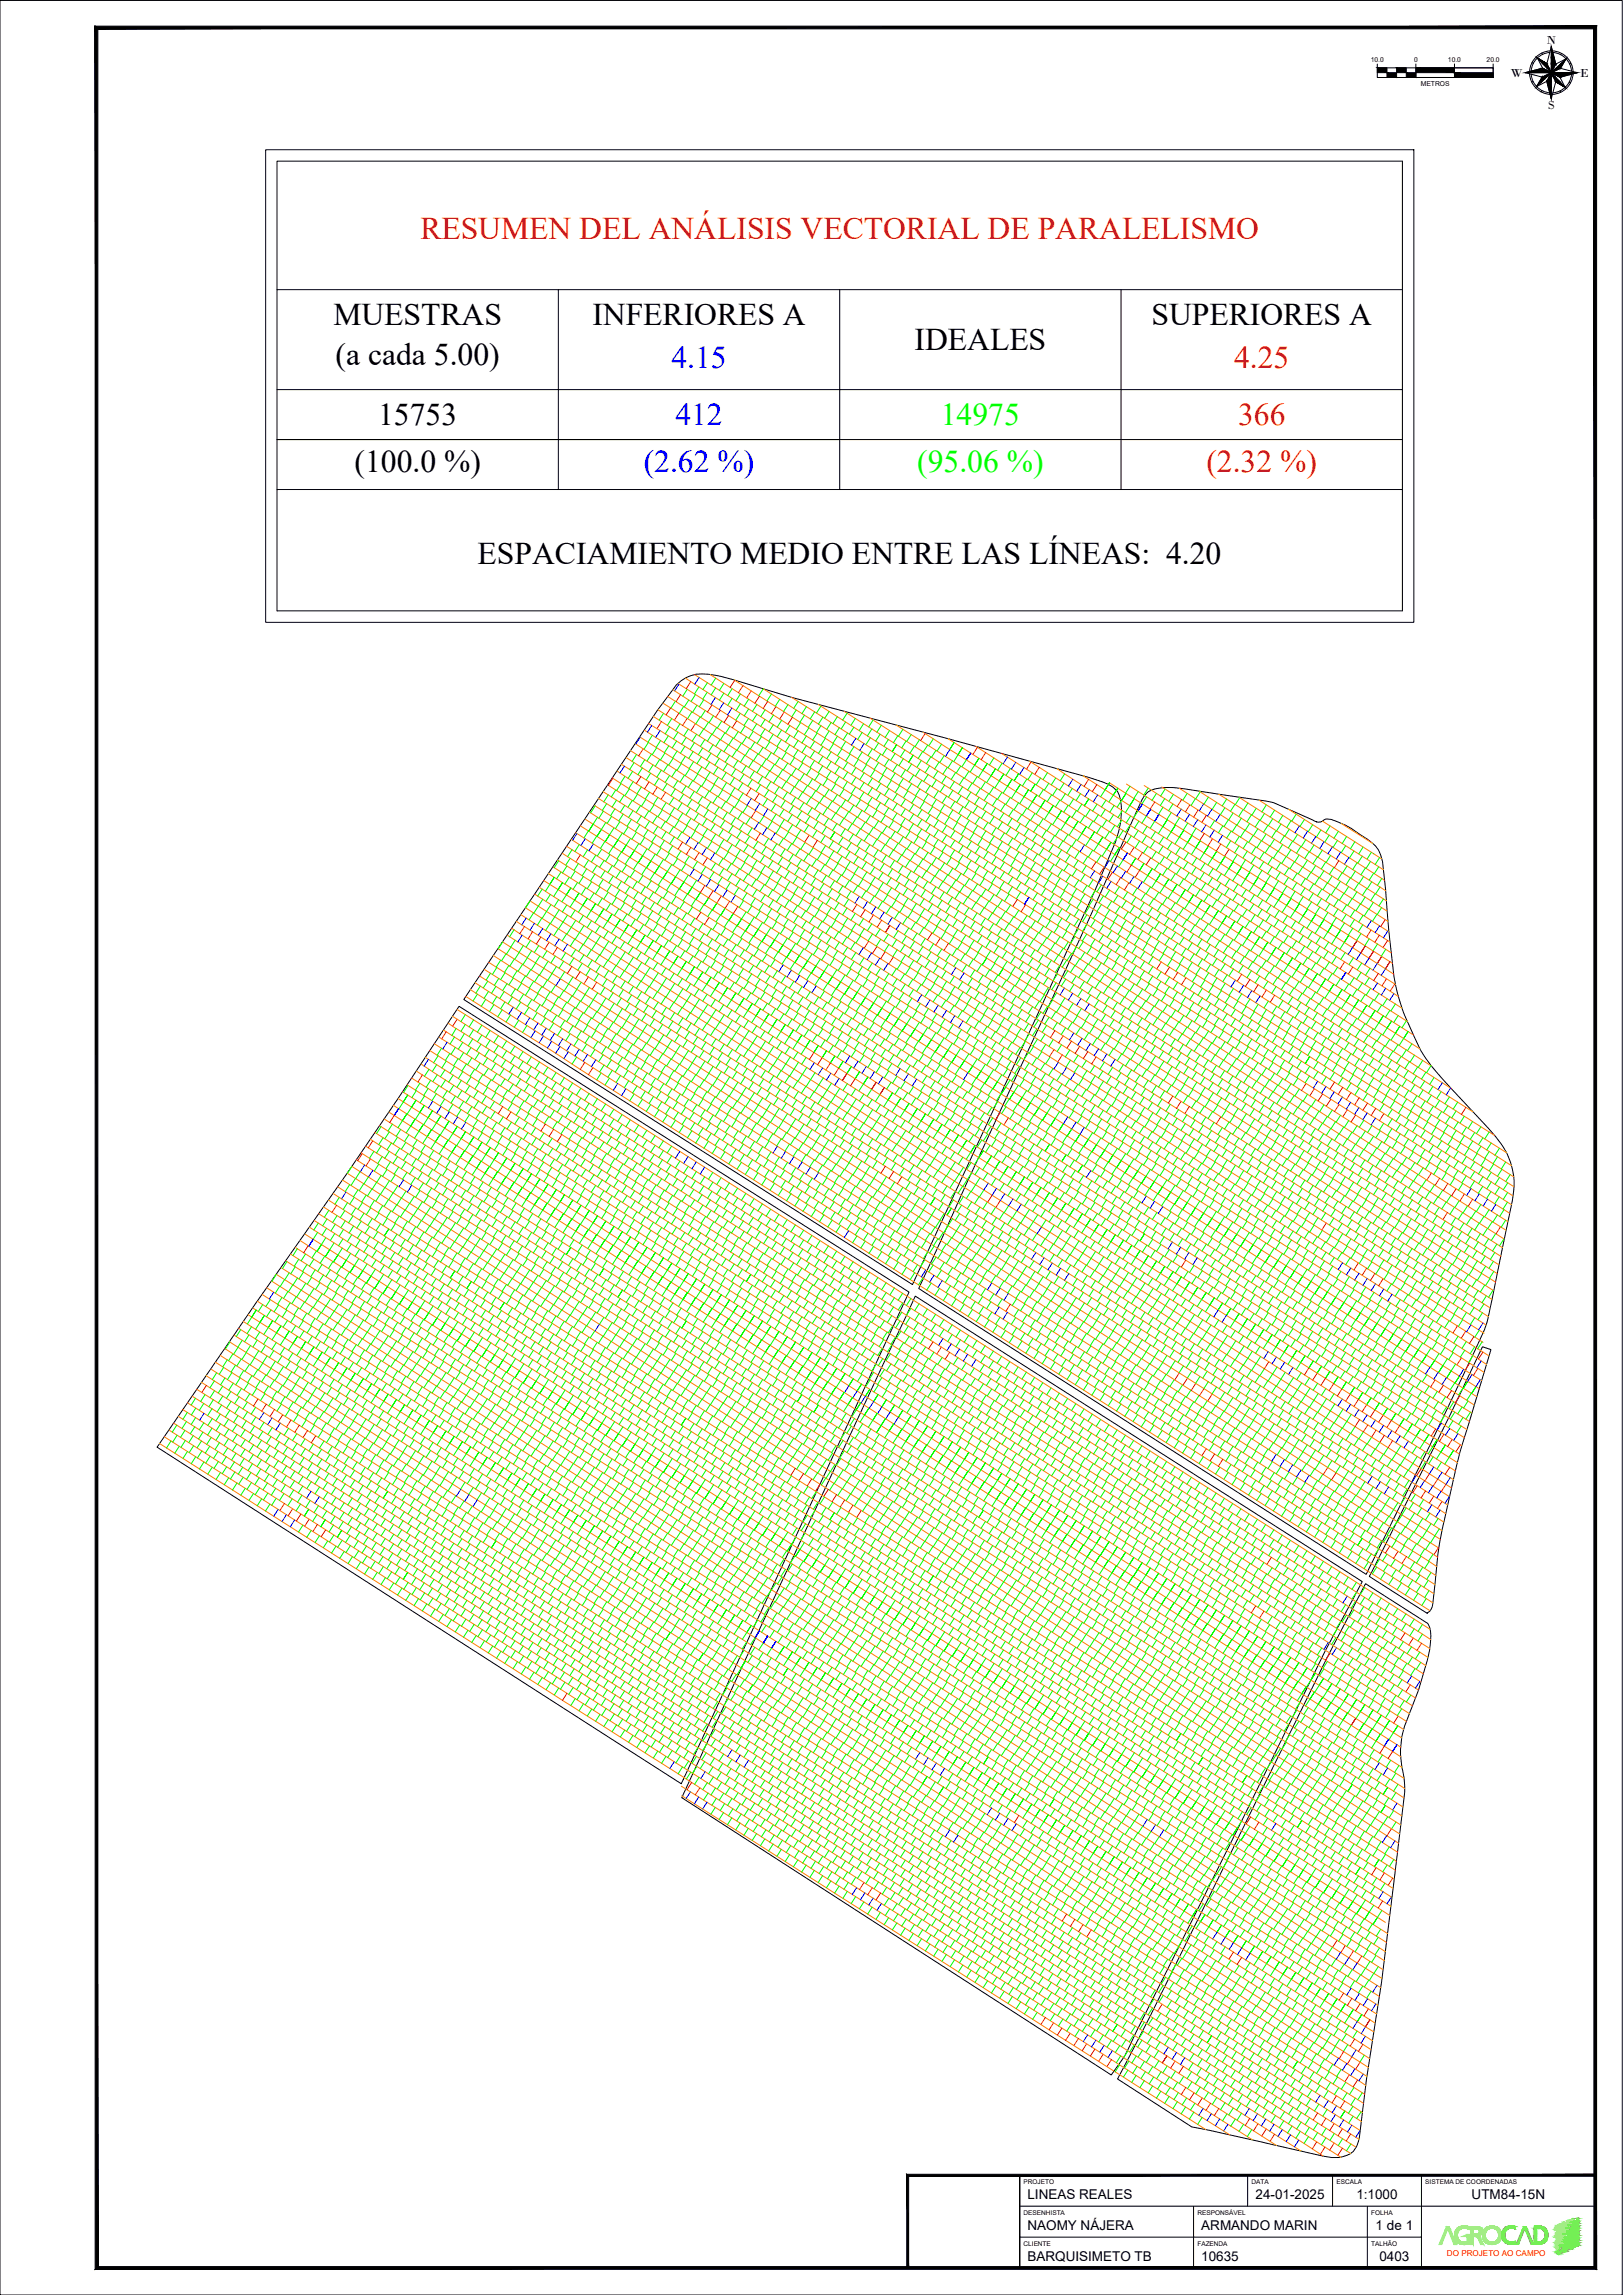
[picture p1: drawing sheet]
<svg xmlns="http://www.w3.org/2000/svg" width="420mm" height="594mm" viewBox="0 0 420 594" stroke-linecap="round" stroke-linejoin="round" font-family="sans-serif">
<defs><g id="words">
<g font-size="8.2" fill="#f00">
<text x="108.8" y="61.9">RESUMEN DEL ANÁLISIS VECTORIAL DE PARALELISMO</text>
<text x="319.5" y="95.2">4.25</text>
<text x="320.5" y="110">366</text>
<text x="312.3" y="122.2">(2.32 %)</text>
</g>
<g font-size="8.2">
<text x="86.3" y="84.2">MUESTRAS</text>
<text x="153.4" y="84.2">INFERIORES A</text>
<text x="298.1" y="84.2">SUPERIORES A</text>
<text x="86.9" y="94.5">(a cada 5.00)</text>
<text x="236.7" y="90.6">IDEALES</text>
<text x="97.9" y="110">15753</text>
<text x="91.8" y="122.2">(100.0 %)</text>
<text x="123.7" y="146">ESPACIAMIENTO MEDIO ENTRE LAS LÍNEAS: 4.20</text>
</g>
<g font-size="8.2" fill="#00f">
<text x="173.8" y="95.2">4.15</text>
<text x="174.8" y="110.1">412</text>
<text x="166.6" y="122.2">(2.62 %)</text>
</g>
<g font-size="8.2" fill="#0f0">
<text x="243.6" y="110">14975</text>
<text x="237.4" y="122.2">(95.06 %)</text>
</g>
<g font-size="3.5">
<text x="266" y="569.3">LINEAS REALES</text>
<text x="325.1" y="569.3">24-01-2025</text>
<text x="351.1" y="569.3">1:1000</text>
<text x="381" y="569.3">UTM84-15N</text>
<text x="266" y="577.3">NAOMY NÁJERA</text>
<text x="311" y="577.3">ARMANDO MARIN</text>
<text x="356.1" y="577.3">1 de 1</text>
<text x="266" y="585.3">BARQUISIMETO TB</text>
<text x="311" y="585.3">10635</text>
<text x="357.1" y="585.3">0403</text>
</g>
<g font-size="3.1">
<text x="400.4" y="11.4">N</text>
<text x="391.1" y="20">W</text>
<text x="409.1" y="20">E</text>
<text x="400.7" y="28.3">S</text>
</g>
<text font-size="2.1" fill="#f00" x="374.6" y="584">DO PROJETO AO CAMPO</text>
<g font-size="1.7">
<text x="354.8" y="16">10.0</text>
<text x="366.1" y="16">0</text>
<text x="374.8" y="16">10.0</text>
<text x="384.9" y="16">20.0</text>
<text x="367.8" y="22.2">METROS</text>
<text x="265" y="565.3">PROJETO</text>
<text x="324" y="565.3">DATA</text>
<text x="346" y="565.3">ESCALA</text>
<text x="369" y="565.3">SISTEMA DE COORDENADAS</text>
<text x="265" y="573.3">DESENHISTA</text>
<text x="310" y="573.3">RESPONSÁVEL</text>
<text x="355" y="573.3">FOLHA</text>
<text x="265" y="581.3">CLIENTE</text>
<text x="310" y="581.3">FAZENDA</text>
<text x="355" y="581.3">TALHÃO</text>
</g>
</g></defs>
<!-- layer: 10635_0403_PANTES -->
<path d="M175.1 177.3a9.3 9.3 0 0 1 8.3-2.8l3.3 .6 3.2 .9 15 4.5 40.3 10.6 36.9 10.2a13.1 13.1 0 0 1 7.2 3.5 13.4 13.4 0 0 1 .8 8.2l-1.3 4.9-5.4 12.7-47.2 101.9-116.1-73.8 50.1-74.8zM296.7 205.4l.5-.4a11.9 11.9 0 0 1 7-1.1l25 3.8 10.7 4.6a2.2 2.2 0 0 0 3-.1 3.4 3.4 0 0 1 2.6 .2 22.3 22.3 0 0 1 6.8 3.7 10.7 10.7 0 0 1 5.1 5.1l.5 1.8 1 9.6a246.6 246.6 0 0 0 2.5 22.8l.3 1.4a64.5 64.5 0 0 0 7.3 17l4.4 5.5 11.9 12.8a22.1 22.1 0 0 1 6.2 10.5 17.3 17.3 0 0 1 0 8.2l-5.3 25.6a37.8 37.8 0 0 1-4.5 13.4 2319.3 2319.3 0 0 1-28 57.7l-115.9-74 12.2-26.6 32.2-69.5 11.7-26.5 1.8-3.9zM118.9 260.5l116.4 74-58.9 127.2-135.7-87.1 25.3-36.9a2137.7 2137.7 0 0 0 52.9-77.2zM236.9 335.5l115.8 73.9-9.5 17.8-21.5 43.6-27.6 55.3a34 34 0 0 1-6.5 11l-111.1-71.8 13.5-29.3zM383.8 348.6l2.2 .7-7.5 24.6-1.5 5.6-4.4 20.1-1.8 16.3a2.79 2.79 0 0 1-1.4 1.7l-14.9-9.5 20.9-41.9zM353.5 409.9l16.1 10.4 .7 1.9a17.3 17.3 0 0 1-.8 7.5l-2.3 7.7-3.6 9.5a21.2 21.2 0 0 0-.4 11.5l.3 1.9 .1 3.7-5.9 49a779.7 779.7 0 0 0-6 41.2 4.9 4.9 0 0 1-4.3 4.1l-2.6 .2-2.3-.4-29.6-6.7-4.4-.8-19.2-12.4 2.8-5.3a2289.6 2289.6 0 0 0 27.2-54.7l24.3-49.2z" fill="none" stroke="#000" stroke-width=".26"/>
<!-- layer: 10635_0403_REAL -->
<g fill="none" stroke="#ff7f00" stroke-width=".26">
<path d="M174.2 178.5l216.2 137.7M175.5 176.9l215.3 137.2M177.4 175.5l213.9 136.3M179.8 174.6l211.9 135M183.8 174.6l208.1 132.6M190 176l201.9 128.6M197.6 178.3l193.7 123.4M159.7 199.6l225 143.4M160.9 197.8l224.4 143M162.1 196.1l223.7 142.5M163.2 194.3l223 142.1M164.4 192.5l222.3 141.6"/>
<path d="M165.6 190.7l221.6 141.2M166.8 189l220.8 140.7M167.9 187.3l220.1 140.1M169.1 185.5l219.4 139.7M170.3 183.7l218.7 139.3M171.6 182l217.8 138.8M172.9 180.3l217 138.2M204.9 180.5l185.1 117.9M211.8 182.3l175.1 111.6M218.5 184.1l162.8 103.7M225.2 185.9l150.5 95.9M232 187.7l138.6 88.3"/>
<path d="M238.9 189.5l128.7 82.1M245.4 191.2l120.5 76.7M252.6 193.2l111.7 71.2M259.3 195l103.7 66M266.5 197l95.5 61M273.6 199l87.7 55.8M146.7 219.1l233.7 148.9M147.9 217.3l233.2 148.5M149 215.6l232.7 148.1M150.2 213.8l232.1 147.8M151.4 212l231.5 147.5M152.6 210.2l231 147.2"/>
<path d="M153.8 208.4l230.4 146.9M154.9 206.7l229.9 146.5M156.1 204.9l229.4 146.1M157.3 203.2l226.6 144.3M158.5 201.4l225.7 143.7M280.4 200.8l80.4 51.4M287.1 202.6l73.4 46.8M291.6 203l68.6 43.6M296.2 203.3l63.7 40.6M300.7 203.7l58.9 37.5M305.3 204l54 34.5M310.4 204.8l48.7 31.1"/>
<path d="M315.5 205.6l43.4 27.6M320.7 206.3l38 24.3M325.9 207.1l32.5 20.8M333.6 209.5l24.5 15.6M342.3 212.5l15.4 9.9M347.3 213.2l8.1 5.1M133.7 238.5l240.6 153.3M134.8 236.8l240 152.8M136 235l239.3 152.4M137.2 233.2l238.6 152M138.4 231.5l237.9 151.5M139.6 229.7l237.2 151.1"/>
<path d="M140.8 227.9l236.5 150.7M142 226.1l235.8 150.3M143.1 224.4l235.4 149.8M144.3 222.6l234.8 149.6M145.5 220.8l234.3 149.3M120.6 257.9l249.6 159.1M121.8 256.2l249.1 158.7M123 254.4l248.2 158.2M124.1 252.6l247.4 157.6M125.3 250.9l246.4 156.9M126.5 249.1l245.4 156.4M127.7 247.3l244.5 155.8"/>
<path d="M128.9 245.6l243.6 155.1M130.1 243.8l242.8 154.7M131.3 242.1l242 154.1M132.5 240.3l241.3 153.7M106.6 279.1l258.3 164.5M107.8 277.2l257.9 164.4M109 275.4l257.4 164.1M110.1 273.7l257.1 163.8M111.3 271.9l256.5 163.5M112.4 270.2l256.1 163.1M113.6 268.4l255.5 162.8M114.8 266.6l254.9 162.4"/>
<path d="M116 264.8l254.1 161.9M117.2 263.1l253.2 161.3M118.3 261.3l251.9 160.5M93.5 298.4l269.4 171.7M94.7 296.7l268.5 171.1M95.9 294.9l267.6 170.5M97 293.2l266.6 169.8M98.3 291.4l265.2 168.9M99.4 289.6l263.5 167.9M100.6 287.9l262 166.9M101.8 286.1l260.8 166.2M103 284.4l259.9 165.5"/>
<path d="M104.2 282.6l259.2 165.1M105.4 280.8l258.7 164.8M78.9 319.4l279.7 178.2M80.1 317.6l279.7 178.2M81.3 315.9l278.8 177.6M82.5 314.2l277.9 177M83.8 312.4l276.8 176.4M85 310.6l275.9 175.8M86.2 308.9l275 175.2M87.4 307.2l274.1 174.6M88.6 305.4l273.2 174M89.9 303.7l272.2 173.4"/>
<path d="M91.1 301.9l271.3 172.8M92.2 300.2l270.4 172.2M65.4 338.6l290.6 185.1M66.6 336.8l289.8 184.5M67.8 335.1l288.9 184M69 333.3l288.1 183.5M70.3 331.6l287.1 182.9M71.5 329.9l286.3 182.2M72.7 328.1l285.4 181.8M74 326.4l284.4 181.1M75.2 324.6l283.4 180.6M76.4 322.9l282.5 179.9"/>
<path d="M77.6 321.1l281.6 179.4M50.9 359.6l301.2 191.9M52.2 357.8l300.2 191.4M53.4 356.1l299.3 190.8M54.5 354.4l298.5 190.1M55.8 352.6l297.5 189.5M57 350.8l296.6 189M58.2 349.1l295.7 188.4M59.4 347.3l294.8 187.9M60.6 345.6l294 187.3M61.8 343.8l293.1 186.8M63 342.1l292.3 186.2"/>
<path d="M64.2 340.3l291.5 185.7M41.3 373.7l283 180.2M42.5 371.9l288 183.5M43.7 370.2l293.1 186.6M44.9 368.4l297.7 189.7M46.1 366.6l301 191.8M47.3 364.9l302.4 192.5M48.5 363.1l302.6 192.7M49.7 361.4l302.1 192.4M176.4 462.4l142 90.2M176.5 464.8l135.7 86.5"/>
</g>
<!-- layer: AGROCAD PLL -->
<g fill="none" stroke="#00f" stroke-width=".26">
<path d="M175.8 177.1l-1.2 1.7M181 175.4l-1.1 1.7M161.6 198.3l-1.1 1.8M165.7 190.8l-1.1 1.8M168.7 187.8l-1.1 1.7M170.9 189.1l-1.2 1.8M185.2 180.6l-1.1 1.7M187.3 181.9l-1.1 1.8M189.5 183.3l-1.2 1.8M221.6 191.1l-1.2 1.8M223.7 192.5l-1.1 1.8M245.9 194l-1.1 1.8"/>
<path d="M251.3 194.9l-1.1 1.8 1.1-1.8M260.8 196l-1.1 1.7M263 197.3l-1.2 1.8M265.1 198.7l-1.1 1.8M149.4 215.8l-1.2 1.7M151.5 217.1l-1.1 1.8M153.6 218.5l-1.1 1.7M178.6 216.7l-1.1 1.8M180.8 218.1l-1.2 1.8M182.9 219.4l-1.1 1.8M194.5 206.7l-1.1 1.7M196.4 212.9l-1.1 1.8"/>
<path d="M196.6 208l-1.1 1.8M198.5 214.3l-1.1 1.7M198.8 209.4l-1.1 1.8M200.7 215.6l-1.1 1.8M277.7 201.7l-1.1 1.8M279.9 203.1l-1.2 1.7M280.7 218.7l-1.1 1.8M282 204.4l-1.1 1.8M284.1 205.8l-1.1 1.8M295.7 208.1l-1.1 1.8 1.1-1.8M297.9 209.5l-1.1 1.8 1.1-1.8M300 210.8l-1.1 1.8 1.1-1.8"/>
<path d="M305.8 209.5l-1.1 1.7M307.9 210.8l-1.1 1.8M310.1 212.2l-1.2 1.7M311.6 208.1l-1.1 1.8M312.2 213.5l-1.1 1.8M313.7 209.5l-1.1 1.7M314.3 214.9l-1.1 1.8M315.9 210.8l-1.2 1.8M316.5 216.3l-1.2 1.7M336.4 213.8l-1.2 1.8M338.5 215.2l-1.1 1.8M340.6 216.5l-1.1 1.8"/>
<path d="M342.8 217.9l-1.1 1.8M344.9 219.2l-1.1 1.8M136.2 237.6l-1.1 1.8M138.3 239l-1.1 1.8M179.7 225l-1.2 1.7M181.8 226.3l-1.1 1.8M183.9 227.7l-1.1 1.8M185 220.8l-1.1 1.8M186.1 229l-1.1 1.8M188.2 230.4l-1.1 1.8M190.4 231.8l-1.2 1.7M222.4 232l-1.1 1.8"/>
<path d="M224.6 233.4l-1.1 1.8M226.7 234.8l-1.1 1.7M228.9 236.1l-1.2 1.8M231 237.5l-1.1 1.7M233.1 238.8l-1.1 1.8M266.4 232.3l-1.2 1.7 1.2-1.7M283.4 225.4l-1.2 1.8M285.5 226.8l-1.1 1.8M287.1 222.8l-1.1 1.8M287.6 228.2l-1.1 1.7M289.3 224.2l-1.2 1.7M291.4 225.5l-1.1 1.8"/>
<path d="M291.9 220.8l-1.2 1.8 1.2-1.8M293.5 226.9l-1.1 1.8M295.7 228.3l-1.1 1.7M347 220.6l-1.1 1.8M349.2 222l-1.1 1.7M355 238.3l-1.1 1.8M357.1 239.7l-1.1 1.7M135.2 242.1l-1.2 1.8M140.5 240.4l-1.1 1.7M142.6 241.7l-1.1 1.8M144.8 243.1l-1.2 1.7M145.1 253.4l-1.2 1.7"/>
<path d="M146.9 244.4l-1.1 1.8M202.7 249.8l-1.1 1.7M204.9 251.1l-1.1 1.8M207 252.5l-1.1 1.8M209.1 253.8l-1.1 1.8M211.3 255.2l-1.1 1.8M223.5 245.3l-1.1 1.8M225.6 246.7l-1.1 1.7M227.8 248l-1.2 1.8M229.9 249.4l-1.1 1.8M238.6 257.5l-1.1 1.8M240.7 258.9l-1.1 1.7"/>
<path d="M247.4 250.5l-1.1 1.8M249.6 251.9l-1.2 1.7M275.5 255.8l-1.1 1.7M277.7 257.1l-1.1 1.8M279.8 258.5l-1.1 1.8M282 259.9l-1.2 1.7M319.8 253.7l-1.1 1.8M321.9 255.1l-1.1 1.8M324.1 256.4l-1.2 1.8M326.2 257.8l-1.1 1.8M348.4 251.7l-1.1 1.8 1.1-1.8M350.1 245.3l-1.1 1.8"/>
<path d="M352.3 246.7l-1.1 1.7M354.4 248l-1.1 1.8M356.5 249.4l-1.1 1.7M356.6 254.5l-1.1 1.7M358.7 250.8l-1.1 1.7M358.7 255.8l-1.1 1.8M359.3 241l-1.2 1.8M360.8 257.2l-1.1 1.7M110.9 274.2l-1.1 1.8M115.7 269.8l-1.1 1.8M132.9 260.7l-1.2 1.8M135 262.1l-1.1 1.8"/>
<path d="M137.1 263.5l-1.1 1.7M138.5 266.8l-1.1 1.8M139.3 264.8l-1.1 1.8M140.7 268.2l-1.1 1.8M141.4 266.2l-1.1 1.7M142.8 269.6l-1.1 1.7M143.5 267.5l-1.1 1.8M145 270.9l-1.2 1.7M145.7 268.9l-1.1 1.8M147.1 272.3l-1.1 1.7M147.8 270.2l-1.1 1.8M149.9 271.6l-1.1 1.8"/>
<path d="M152.1 273l-1.1 1.7M154.2 274.3l-1.1 1.8M210.8 275.1l-1.1 1.8M213 276.5l-1.2 1.7M215.1 277.8l-1.1 1.8M217.2 279.2l-1.1 1.7M220 273.3l-1.1 1.8M222.1 274.7l-1.1 1.8M224.3 276.1l-1.2 1.7M226.4 277.4l-1.1 1.8M228.5 278.8l-1.1 1.8M233 276.6l-1.1 1.8"/>
<path d="M235.2 278l-1.2 1.8M237.3 279.4l-1.1 1.7M242.9 260.2l-1.1 1.8M245 261.6l-1.1 1.7M247.2 262.9l-1.2 1.8M249.3 264.3l-1.1 1.8M250.6 277.7l-1.2 1.8M274 275l-1.2 1.7M276.1 276.3l-1.1 1.8M278 267.4l-1.1 1.8M278.2 277.7l-1.1 1.8M280.1 268.8l-1.1 1.7"/>
<path d="M282.3 270.1l-1.2 1.8M284.4 271.5l-1.1 1.8M286.5 272.9l-1.1 1.7M288.7 274.2l-1.2 1.8M341.1 279.9l-1.1 1.8M103.2 287l-1.2 1.7 1.2-1.7M112 285.1l-1.1 1.7M114.2 286.4l-1.1 1.8M116.3 287.8l-1.1 1.8M118.4 289.2l-1.1 1.7M120.6 290.5l-1.2 1.8M159.9 280.5l-1.1 1.8"/>
<path d="M162 281.8l-1.1 1.8M176 298l-1.1 1.8M178.1 299.4l-1.1 1.8M201.2 296.7l-1.1 1.8M203.4 298.1l-1.2 1.7M205.5 299.4l-1.1 1.8M276.4 289.1l-1.1 1.8M278.6 290.5l-1.2 1.8M280.7 291.8l-1.1 1.8M343.3 281.3l-1.2 1.7M345.4 282.6l-1.1 1.8M347.5 284l-1.1 1.7"/>
<path d="M349.7 285.4l-1.2 1.7M351.8 286.7l-1.1 1.8M353.9 288.1l-1.1 1.7M356.1 289.4l-1.2 1.8M373.4 280.3l-1.1 1.8M375.5 281.7l-1.1 1.7M89.6 308.6l-1.2 1.7M94.4 301.6l-1.1 1.7M96.5 302.9l-1.1 1.8M104.5 305.4l-1.2 1.8M106.6 306.8l-1.1 1.8M180.3 300.8l-1.2 1.7"/>
<path d="M182.4 302.1l-1.1 1.8M207.6 300.8l-1.1 1.8M209.8 302.2l-1.2 1.7M211.9 303.5l-1.1 1.8M219.7 318.6l-1.1 1.7M255.8 306.3l-1.1 1.7M258 307.6l-1.2 1.8M260.1 309l-1.1 1.8M262.2 310.4l-1.1 1.7M264.4 311.7l-1.2 1.8M269.6 317.6l-1.1 1.8M282.4 303l-1.2 1.8"/>
<path d="M296.7 309.6l-1.1 1.8M298.9 311l-1.1 1.8M301 312.3l-1.1 1.8M380.8 307.7l-1.1 1.8M382.9 309l-1.1 1.8M385.1 310.4l-1.1 1.8M387.2 311.8l-1.1 1.7M70.8 334.5l-1.1 1.8M79.9 322.6l1.2-1.8-1.2 1.8M239.6 328.8l-1.1 1.7M241.8 330.1l-1.1 1.8M243.9 331.5l-1.1 1.8"/>
<path d="M256.8 332.1l-1.2 1.8M258.7 338.3l-1.2 1.8M258.9 333.5l-1.1 1.7M260.8 339.7l-1.1 1.8M261 334.8l-1.1 1.8M268.2 324.2l-1.2 1.8M270.3 325.6l-1.1 1.8M272.4 327l-1.1 1.7M274.6 328.3l-1.2 1.8M276.7 329.7l-1.1 1.7M303.5 321.5l-1.1 1.8M305.6 322.9l-1.1 1.7"/>
<path d="M307.8 324.2l-1.1 1.8M309.9 325.6l-1.1 1.8M315.3 339.1l-1.1 1.8M347.6 326.9l-1.2 1.7M349.7 328.2l-1.1 1.8M351.8 329.6l-1.1 1.8M353.9 331l-1.1 1.7M356.1 332.3l-1.1 1.8M358.2 333.7l-1.1 1.7M360.4 335l-1.2 1.8M155.2 342.8l-1.2 1.8M219.8 358.7l-1.2 1.8"/>
<path d="M244.1 346.5l-1.1 1.7M246.3 347.8l-1.2 1.8M248.4 349.2l-1.2 1.8M250.5 350.6l-1.1 1.7M252.6 351.9l-1.1 1.8M317.5 340.5l-1.1 1.8M328.3 349.9l-1.1 1.8M330.4 351.3l-1.1 1.7M332.6 352.7l-1.2 1.7M334.7 354l-1.1 1.8M370.2 353.9l-1.2 1.8M372.3 355.3l-1.1 1.7"/>
<path d="M374.4 356.6l-1.1 1.8M378.9 354.4l-1.1 1.8M380.8 343l-1.1 1.7M381.1 355.8l-1.2 1.8M383.2 357.2l-1.1 1.7M383.5 352.3l-1.2 1.7M383.9 342.5l-1.1 1.7M52.8 365.9l-1.1 1.7M68.3 365.7l-1.1 1.7M70.4 367l-1.1 1.8M72.6 368.4l-1.2 1.8M221.9 360.1l-1.1 1.7"/>
<path d="M224 361.4l-1.1 1.8M226.2 362.8l-1.2 1.7M228.3 364.2l-1.1 1.7M230.4 365.5l-1.1 1.8M232.6 366.9l-1.2 1.8M330.4 376.5l-1.2 1.7M332.5 377.8l-1.1 1.8M334.6 379.2l-1.1 1.8M347.5 362.2l-1.1 1.7M349.6 363.5l-1.1 1.8M351.8 364.9l-1.2 1.7M353.9 366.3l-1.1 1.7"/>
<path d="M356 367.6l-1.1 1.8M358.2 369l-1.1 1.7M360.3 370.3l-1.1 1.8M362.5 371.7l-1.2 1.8M364.6 373.1l-1.1 1.7M371.2 379.7l-1.2 1.8M373.1 368.4l-1.1 1.8M375.3 369.8l-1.1 1.7M377.4 371.1l-1.1 1.8M72 390.7l-1.1 1.8M74.1 392.1l-1.1 1.8M76.3 393.5l-1.1 1.7"/>
<path d="M80.5 386l-1.1 1.8M82.7 387.4l-1.2 1.8M119.3 385.5l-1.2 1.8M121.4 386.9l-1.1 1.8M123.5 388.3l-1.1 1.7M336.8 380.5l-1.1 1.8M338.9 381.9l-1.1 1.8M355.2 382.2l-1.1 1.8M357.3 383.6l-1.1 1.7M359.5 384.9l-1.1 1.8M366.6 381.9l-1.1 1.8M368.8 383.3l-1.1 1.8"/>
<path d="M370.7 389.5l-1.2 1.8M370.9 384.7l-1.1 1.7M372.8 390.9l-1.1 1.8M373 386l-1.1 1.8M373.3 381.1l-1.1 1.8M375.2 387.4l-1.1 1.7M375.4 382.5l-1.1 1.8M348.8 413.2l-1.2 1.7M196.6 422.2l-1.1 1.7 1.1-1.7M198.7 423.5l-1.1 1.8zM200.9 424.9l-1.2 1.7 1.2-1.7M343.9 425.2l-1.2 1.7"/>
<path d="M346 426.5l-1.1 1.8M365.4 433.9l-1.1 1.7M367.6 435.2l-1.2 1.8M174.5 456l-1.1 1.8M182.5 458.6l-1.1 1.8M189.5 453l-1.1 1.7M191.6 454.3l-1.1 1.8M193.8 455.7l-1.2 1.7M238.1 453.7l-1.1 1.7M240.3 455l-1.2 1.8M242.4 456.4l-1.1 1.7M244.5 457.7l-1.1 1.8"/>
<path d="M357.1 456.3l-1.2 1.8M359.2 457.7l-1.1 1.7M359.5 450.2l-1.1 1.8 1.1-1.8M361.6 451.6l-1.1 1.8 1.1-1.8M178.7 463.8l-1.1 1.8M180.9 465.2l-1.1 1.7M183 466.5l-1.1 1.8M245.9 473.7l-1.2 1.8M248 475.1l-1.2 1.7M256.7 468l-1.1 1.8M258.8 469.4l-1.1 1.7M261 470.7l-1.2 1.8"/>
<path d="M263.1 472.1l-1.1 1.8M297 471l-1.1 1.8M299.1 472.3l-1.1 1.8M301.3 473.7l-1.2 1.8M330.3 472l-1.1 1.8M359 475.2l-1.1 1.7M361.1 476.5l-1.1 1.8M361.6 466.8l-1.1 1.7M221.8 488.6l-1.2 1.8M223.9 490l-1.1 1.8M226 491.4l-1.1 1.7M228.2 492.7l-1.2 1.8"/>
<path d="M358.1 489.7l-1.2 1.8M360.2 491.1l-1.1 1.7M315.1 500.2l-1.2 1.7M317.2 501.5l-1.1 1.8M319.3 502.9l-1.1 1.7M321.5 504.2l-1.1 1.8M323.6 505.6l-1.1 1.8M347 505.4l-1.1 1.8M349.2 506.8l-1.1 1.7M349.8 514.7l-1.2 1.8M351.3 508.1l-1.1 1.8M351.9 516l-1.1 1.8"/>
<path d="M354 517.4l-1.1 1.8M356.2 518.7l-1.2 1.8M356.5 513.9l-1.2 1.8M281.6 526.7l-1.2 1.8M283.7 528.1l-1.1 1.8M285.8 529.5l-1.1 1.7M288 530.8l-1.1 1.8M302.4 529.9l-1.1 1.8M304.6 531.3l-1.2 1.8M306.7 532.7l-1.1 1.7M346.5 532.8l-1.1 1.8M348.6 534.2l-1.1 1.7"/>
<path d="M350.8 535.5l-1.1 1.8M351 530.6l-1.1 1.8M351.4 523.3l-1.2 1.8M352.9 536.9l-1.1 1.7M353.5 527.1l-1.2 1.8M353.5 524.7l-1.1 1.7M311.5 545.8l-1.2 1.8M313.6 547.2l-1.1 1.7M315.7 548.5l-1.1 1.8M317.9 549.9l-1.1 1.7M323.4 545.8l-1.1 1.8M325.5 547.2l-1.1 1.8"/>
<path d="M327.7 548.5l-1.1 1.8M329.8 549.9l-1.1 1.8M332 551.3l-1.2 1.7M334.1 552.6l-1.1 1.8M336.2 554l-1.1 1.7M341.7 542.4l-1.1 1.7M343.9 543.7l-1.2 1.8M345.7 547.4l-1.1 1.8M346 545.1l-1.1 1.8M347.8 548.8l-1.1 1.7M350 550.1l-1.2 1.8M352.1 551.5l-1.1 1.7"/>
</g>
<g fill="none" stroke="#0f0" stroke-width=".26">
<path d="M177.9 178.4l-1.1 1.8M180 179.8l-1.1 1.8M180.9 177.8l-1.1 1.8M183.1 179.2l-1.2 1.8M183.1 176.7l-1.1 1.8M185.3 178.1l-1.2 1.8M185.3 175.5l-1.2 1.8M187.4 179.4l-1.2 1.8M187.4 176.9l-1.2 1.8M189.5 178.3l-1.1 1.8M191.7 179.6l-1.2 1.8M197.6 178.3l-1.2 1.8"/>
<path d="M199.7 179.7l-1.1 1.8M163.8 199.7l-1.2 1.8M164.1 197.4l-1.1 1.8M164.8 195.3l-1.2 1.8M166.3 198.8l-1.2 1.7M166.9 196.7l-1.1 1.8M167.9 192.2l-1.2 1.8M168.7 195.2l-1.2 1.8M168.9 190.3l-1.2 1.8M169.1 198l-1.2 1.8M170 193.6l-1.2 1.7M170.8 196.6l-1.2 1.8"/>
<path d="M171 191.7l-1.1 1.8M171.2 199.4l-1.1 1.8M171.8 184.7l-1.2 1.7M172.1 194.9l-1.1 1.8M172.9 197.9l-1.1 1.8M173 190.5l-1.1 1.7M173.1 193.1l-1.1 1.7M173.4 188.2l-1.2 1.8M173.9 186l-1.1 1.8M174.3 196.3l-1.2 1.8M174.8 181.5l-1.1 1.8M175 199.3l-1.1 1.8"/>
<path d="M175.2 191.8l-1.2 1.8M175.3 194.4l-1.2 1.8M175.5 189.5l-1.2 1.8M176 187.4l-1.1 1.8M176.4 197.6l-1.2 1.8M177 182.9l-1.1 1.8M177.3 193.2l-1.2 1.8M177.4 195.8l-1.1 1.8M177.6 190.9l-1.1 1.8M178.2 188.7l-1.2 1.8M178.3 181.2l-1.2 1.8M178.5 199l-1.1 1.8"/>
<path d="M179.1 184.2l-1.1 1.8M179.4 194.5l-1.1 1.8M179.6 197.1l-1.2 1.8M179.8 192.2l-1.2 1.8M180.3 190.1l-1.1 1.8M180.4 182.6l-1.1 1.8M181.3 185.6l-1.2 1.8M181.6 195.9l-1.2 1.8M181.7 198.5l-1.1 1.8M181.9 193.6l-1.1 1.8M182.2 188.7l-1.2 1.8M182.2 181.1l-1.2 1.8"/>
<path d="M182.5 191.4l-1.2 1.8M182.6 183.9l-1.2 1.8M183.4 187l-1.2 1.8M183.7 197.2l-1.1 1.8M183.8 199.8l-1.1 1.8M184 195l-1.1 1.7M184.3 190l-1.2 1.9M184.6 192.8l-1.1 1.8M184.7 185.3l-1.1 1.8M185.5 188.3l-1.1 1.8M185.8 198.6l-1.1 1.8M186.2 196.3l-1.1 1.8"/>
<path d="M186.4 191.4l-1.1 1.8M186.7 194.2l-1.1 1.7M186.8 186.7l-1.1 1.7M187.7 189.7l-1.2 1.8M188 200l-1.2 1.8M188.3 197.7l-1.1 1.7M188.6 192.8l-1.2 1.8M188.9 195.5l-1.2 1.8M189 188l-1.2 1.8M189.5 180.8l-1.1 1.8M189.8 191l-1.1 1.8M190.5 199l-1.2 1.8"/>
<path d="M190.7 194.2l-1.2 1.7M191 196.9l-1.1 1.8M191.1 189.4l-1.1 1.7M191.6 184.7l-1.1 1.7M191.7 182.2l-1.2 1.8M191.9 192.4l-1.1 1.8M192.8 195.5l-1.1 1.8M192.8 188l-1.1 1.8M193.1 198.2l-1.1 1.8M193.3 190.7l-1.2 1.8M193.8 186l-1.2 1.8M193.8 183.5l-1.1 1.8"/>
<path d="M193.8 181l-1.1 1.8M194.1 193.8l-1.2 1.8M195 196.9l-1.2 1.8M195 189.3l-1.2 1.8M195.3 199.6l-1.2 1.8M195.4 192.1l-1.2 1.8M195.9 187.4l-1.1 1.8M195.9 184.9l-1.1 1.8M195.9 182.4l-1.1 1.7M196.2 195.1l-1.1 1.8M197.1 198.2l-1.1 1.8M197.1 190.7l-1.1 1.8"/>
<path d="M197.5 193.5l-1.1 1.7M198 188.7l-1.1 1.8M198.1 186.2l-1.2 1.8M198.1 183.7l-1.2 1.8M198.4 196.5l-1.2 1.8M199.2 199.6l-1.1 1.8M199.3 192l-1.2 1.8M199.7 194.8l-1.2 1.8M200.2 190.1l-1.2 1.8M200.2 187.6l-1.1 1.8M200.2 185.1l-1.1 1.8M200.5 197.9l-1.2 1.7"/>
<path d="M201.4 193.4l-1.1 1.8M201.8 196.2l-1.1 1.8M201.8 181l-1.1 1.8M202.3 191.4l-1.2 1.8M202.3 189l-1.1 1.7M202.4 186.5l-1.2 1.7M202.6 199.2l-1.1 1.8M203.5 194.7l-1.1 1.8M203.9 197.5l-1.1 1.8M204 182.4l-1.2 1.8M204.4 192.8l-1.1 1.8M204.5 190.3l-1.2 1.8"/>
<path d="M204.5 187.8l-1.2 1.8M205.7 196.1l-1.2 1.8M206.1 198.9l-1.2 1.8M206.1 183.8l-1.1 1.8M206.6 194.2l-1.2 1.8M206.6 191.7l-1.1 1.8M206.6 189.2l-1.1 1.8M206.6 181.6l-1.1 1.8M207.3 187l-1.2 1.8M207.8 197.5l-1.1 1.8M208.3 185.1l-1.2 1.8M208.7 195.5l-1.1 1.8"/>
<path d="M208.7 190.5l-1.1 1.8M208.7 193l-1.1 1.8M208.8 182.9l-1.2 1.8M209.4 188.4l-1.2 1.8M210 198.8l-1.2 1.8M210.4 186.5l-1.2 1.8M210.8 196.9l-1.1 1.8M210.9 194.4l-1.2 1.8M210.9 191.9l-1.2 1.8M210.9 184.3l-1.2 1.8M211.5 189.8l-1.1 1.8M212.5 187.8l-1.1 1.9"/>
<path d="M212.5 182.8l-1.1 1.8M213 198.2l-1.2 1.8M213 185.6l-1.1 1.8M213 195.8l-1.1 1.7M213 193.2l-1.1 1.8M213.7 191.1l-1.2 1.8M214.7 189.2l-1.2 1.8M214.7 184.2l-1.2 1.7M215.1 199.6l-1.1 1.8M215.2 187l-1.2 1.8M215.2 197.1l-1.2 1.8M215.2 194.6l-1.2 1.8"/>
<path d="M215.8 192.5l-1.1 1.8M216.8 185.5l-1.2 1.8M216.8 190.6l-1.2 1.8M217.3 188.4l-1.1 1.8M217.3 198.5l-1.1 1.8M217.3 196l-1.1 1.8M217.9 193.9l-1.1 1.7M218.9 186.9l-1.1 1.8M218.9 191.9l-1.1 1.9M219.3 184.6l-1.2 1.8M219.4 189.8l-1.1 1.7M219.4 199.8l-1.1 1.8"/>
<path d="M219.4 197.3l-1.1 1.8M220.1 195.2l-1.2 1.8M221 188.2l-1.1 1.8M221.1 193.3l-1.2 1.8M221.4 186l-1.1 1.8M221.6 198.7l-1.2 1.8M222.2 196.6l-1.1 1.8M223.2 189.6l-1.2 1.8M223.2 194.7l-1.2 1.8M223.6 187.3l-1.2 1.8M224.3 197.9l-1.1 1.8M225.3 191l-1.1 1.8"/>
<path d="M225.3 196l-1.1 1.8M225.7 188.7l-1.1 1.8M225.8 193.8l-1.1 1.8M226 186.4l-1.1 1.8M226.5 199.3l-1.2 1.8M227.4 192.3l-1.1 1.8M227.5 197.4l-1.2 1.8M227.8 190l-1.1 1.8M228 195.2l-1.2 1.8M228.2 187.7l-1.2 1.8M229.6 193.7l-1.2 1.8M229.6 198.7l-1.1 1.8"/>
<path d="M230 191.4l-1.2 1.8M230.1 196.5l-1.1 1.8M230.3 189.1l-1.1 1.8M231.7 195l-1.1 1.8M232.1 192.8l-1.1 1.8 1.1-1.8M232.2 197.9l-1.1 1.8M232.4 190.5l-1.1 1.7M233.7 188.8l-1.1 1.8M233.8 196.4l-1.1 1.8M234.3 194.1l-1.2 1.8M234.4 199.3l-1.2 1.8M234.6 191.8l-1.2 1.8"/>
<path d="M235.9 190.2l-1.2 1.7M236 197.8l-1.2 1.8M236.4 195.5l-1.2 1.8 1.2-1.8M236.7 193.2l-1.1 1.8M238 191.5l-1.1 1.8M238.1 199.1l-1.1 1.8M238.5 196.9l-1.1 1.7M238.8 194.5l-1.1 1.8M240.2 192.9l-1.2 1.7M240.6 198.2l-1.1 1.8M241 195.9l-1.2 1.8M241.6 191.3l-1.1 1.8"/>
<path d="M242.3 194.2l-1.1 1.8M242.8 199.6l-1.2 1.8M243.1 197.3l-1.1 1.8M243.7 192.7l-1.1 1.7M244.4 195.6l-1.1 1.8M245.2 198.6l-1.1 1.8M246.6 196.9l-1.2 1.8M247 192.2l-1.1 1.8 1.1-1.8M247.4 200l-1.2 1.8M248 195.4l-1.1 1.8M248.7 198.3l-1.2 1.8M249.1 193.6l-1.1 1.8 1.1-1.8"/>
<path d="M250.2 196.7l-1.2 1.8M250.8 199.7l-1.1 1.8M252.3 198.1l-1.2 1.8M253.4 196.3l-1.1 1.8 1.1-1.8M254.4 199.4l-1.1 1.8M255.6 197.6l-1.2 1.8 1.2-1.8M257.3 196.2l-1.2 1.8M257.7 199l-1.1 1.8 1.1-1.8M259.4 197.6l-1.1 1.8M261.6 198.9l-1.2 1.8M271.2 200l-1.2 1.8M148.1 220l-1.2 1.8"/>
<path d="M150 218.6l-1.2 1.8M152.1 220l-1.1 1.8M152.3 215.1l-1.1 1.8M152.4 215.2l1.1-1.8-1.1 1.8M154.1 208.6l-1.2 1.8M154.5 216.5l-1.2 1.8M154.5 216.5l1.2-1.8-1.2 1.8M154.7 211.6l-1.2 1.8M155.8 219.8l-1.2 1.8M156.2 210l-1.2 1.8M156.6 217.8l-1.2 1.8M156.7 217.9l1.1-1.8-1.1 1.8"/>
<path d="M156.8 212.9l-1.1 1.8M157.1 208l-1.2 1.8M157.5 205.8l-1.2 1.8M158.3 211.3l-1.1 1.8M158.7 219.2l-1.1 1.8M158.8 219.2l1.2-1.8-1.2 1.8M159 214.3l-1.2 1.8M159.2 209.4l-1.1 1.8M159.4 204.5l-1.1 1.8M159.6 207.1l-1.1 1.8M160.5 212.7l-1.2 1.8M160.8 202.8l-1.2 1.8"/>
<path d="M161.1 215.6l-1.1 1.8M161.3 210.7l-1.1 1.8M161.5 205.8l-1.1 1.8M161.7 208.5l-1.1 1.8M161.8 200.9l-1.2 1.8M162.6 214.1l-1.2 1.8M162.9 204.2l-1.1 1.8M163.2 217l-1.1 1.8M163.5 212.1l-1.2 1.8M163.7 207.2l-1.2 1.8M163.9 209.8l-1.2 1.8M163.9 202.3l-1.1 1.8"/>
<path d="M164.7 215.4l-1.1 1.8M165 205.6l-1.1 1.7M165.4 218.4l-1.2 1.7M165.6 213.5l-1.1 1.8M165.8 208.5l-1.1 1.8M166 211.2l-1.1 1.8M166 203.7l-1.1 1.8M166.9 216.8l-1.2 1.8M167.2 206.9l-1.1 1.8M167.5 219.7l-1.1 1.8M167.7 214.8l-1.1 1.8M168 209.9l-1.2 1.8"/>
<path d="M168.1 212.6l-1.1 1.7M168.2 205.1l-1.2 1.7M168.4 200.1l-1.1 1.8M169 218.2l-1.1 1.8M169.3 208.3l-1.1 1.8M169.9 216.2l-1.2 1.8M170.1 211.3l-1.1 1.8M170.3 213.9l-1.2 1.8M170.3 206.4l-1.1 1.8M170.5 201.5l-1.1 1.8M171.1 219.5l-1.1 1.8M171.5 209.6l-1.2 1.8"/>
<path d="M172 217.5l-1.1 1.8M172.2 212.6l-1.1 1.8M172.4 215.3l-1.1 1.8M172.4 207.8l-1.1 1.7M172.7 202.9l-1.1 1.7M173.3 200.7l-1.1 1.8M173.6 211l-1.1 1.8M174.1 218.9l-1.1 1.8M174.4 214l-1.2 1.8M174.4 206.5l-1.1 1.8M174.6 216.6l-1.2 1.9M174.6 209.1l-1.1 1.8"/>
<path d="M174.8 204.2l-1.1 1.8M175.5 202.1l-1.2 1.8M175.7 212.4l-1.1 1.8M176.5 215.4l-1.1 1.7M176.6 207.8l-1.2 1.8M176.7 210.5l-1.1 1.8M177 205.6l-1.2 1.8M177.2 200.7l-1.2 1.8M177.6 203.5l-1.2 1.7M177.9 213.7l-1.2 1.8M178.7 209.2l-1.2 1.8M178.9 211.8l-1.2 1.8"/>
<path d="M179.1 206.9l-1.2 1.8M179.3 202l-1.1 1.8M179.7 204.8l-1.1 1.8M180 215.1l-1.1 1.8M180.7 200.4l-1.2 1.8M180.8 210.6l-1.1 1.8M181 213.2l-1.1 1.8M181.2 208.3l-1.1 1.8M181.5 203.4l-1.2 1.8M181.9 206.2l-1.2 1.8M182.1 216.4l-1.1 1.8M182.8 201.7l-1.1 1.8"/>
<path d="M183 211.9l-1.2 1.8M183.2 214.5l-1.2 1.8M183.4 209.6l-1.2 1.8M183.6 204.8l-1.2 1.8M184 207.6l-1.1 1.7M184.3 217.8l-1.2 1.8M184.9 203.1l-1.1 1.8M185.1 213.3l-1.1 1.8M185.3 215.9l-1.2 1.8M185.5 211l-1.1 1.8M185.7 206.1l-1.1 1.8M186 201.2l-1.2 1.8"/>
<path d="M186.1 208.9l-1.1 1.8M186.4 219.2l-1.1 1.8M187.1 204.4l-1.2 1.8M187.2 214.6l-1.1 1.8M187.4 217.3l-1.1 1.8M187.6 212.4l-1.1 1.8M187.9 207.5l-1.2 1.8M188.1 202.6l-1.1 1.8M188.3 210.3l-1.2 1.8M189.2 205.8l-1.2 1.8M189.4 216l-1.2 1.8M189.5 218.6l-1.1 1.8"/>
<path d="M189.8 213.7l-1.2 1.8M190 208.8l-1.2 1.8M190.1 201.3l-1.1 1.8M190.2 203.9l-1.1 1.8M190.4 211.6l-1.1 1.8M191.3 207.2l-1.1 1.8M191.5 217.4l-1.1 1.8M191.7 220l-1.2 1.8M191.9 215.1l-1.1 1.8M192.1 210.2l-1.1 1.8M192.3 202.7l-1.2 1.8M192.4 205.3l-1.2 1.8"/>
<path d="M192.6 213l-1.2 1.8M192.6 200.4l-1.1 1.8M193.5 208.5l-1.2 1.8M193.7 218.7l-1.2 1.8M194.1 216.5l-1.2 1.7M194.3 211.6l-1.2 1.7M194.7 214.3l-1.2 1.8M194.7 201.8l-1.1 1.7M196.2 217.8l-1.2 1.8M196.9 203.1l-1.2 1.8M197.4 200.9l-1.1 1.8M197.8 211.2l-1.2 1.8"/>
<path d="M198.3 219.2l-1.1 1.8M198.7 206.8l-1.2 1.8M199 217l-1.2 1.9M199 204.5l-1.1 1.8M199.6 202.3l-1.2 1.8M199.9 212.6l-1.2 1.8M200.8 208.1l-1.2 1.8M200.9 210.7l-1.1 1.8M201.1 218.4l-1.1 1.8M201.1 205.8l-1.1 1.8M201.4 200.9l-1.2 1.8M201.7 203.7l-1.1 1.8"/>
<path d="M202 214l-1.1 1.8M202.8 217l-1.1 1.8M202.9 209.5l-1.1 1.8M203.1 212.1l-1.2 1.8M203.2 219.8l-1.1 1.8M203.3 207.2l-1.2 1.8M203.5 202.3l-1.1 1.8M203.8 205l-1.1 1.8M204.2 215.3l-1.2 1.8M204.7 200.6l-1.1 1.8M205 218.4l-1.2 1.7M205.1 210.9l-1.2 1.8"/>
<path d="M205.2 213.5l-1.2 1.8M205.4 208.5l-1.1 1.8M205.6 203.7l-1.1 1.8M206 206.4l-1.2 1.8M206.3 216.7l-1.2 1.8M206.9 201.9l-1.2 1.8M207.1 219.7l-1.1 1.8M207.2 212.2l-1.1 1.8M207.3 214.8l-1.1 1.8M207.6 209.9l-1.2 1.8M207.8 205l-1.1 1.8M208.1 207.7l-1.2 1.8"/>
<path d="M208.2 200.3l-1.1 1.7M208.4 218.1l-1.1 1.8M209 203.3l-1.1 1.8M209.3 213.6l-1.1 1.8M209.7 211.3l-1.2 1.8M209.9 206.4l-1.1 1.8M210.2 209.1l-1.1 1.8M210.3 201.6l-1.1 1.8M210.5 219.4l-1.1 1.8M211.2 204.7l-1.2 1.8M211.5 214.9l-1.2 1.8M211.8 212.7l-1.1 1.7"/>
<path d="M212 207.7l-1.1 1.8M212.1 200.2l-1.2 1.8M212.4 210.5l-1.2 1.8M212.5 203l-1.2 1.8M213.3 206l-1.1 1.8M213.6 216.3l-1.1 1.8M213.7 218.9l-1.1 1.8M214 214l-1.2 1.8M214.2 209.1l-1.2 1.8M214.2 201.5l-1.1 1.9M214.5 211.8l-1.1 1.8M214.6 204.3l-1.1 1.8"/>
<path d="M215.4 207.4l-1.1 1.8M215.7 217.7l-1.1 1.8M216.1 215.4l-1.2 1.8 1.2-1.8M216.3 210.5l-1.1 1.8M216.3 202.9l-1.1 1.8M216.6 213.2l-1.1 1.8M216.7 205.7l-1.1 1.8M217.3 201l-1.2 1.7M217.6 208.7l-1.2 1.8M217.9 219l-1.2 1.8M218.2 216.7l-1.1 1.8M218.5 211.8l-1.2 1.8"/>
<path d="M218.5 204.3l-1.2 1.8M218.8 214.6l-1.2 1.8M218.9 207l-1.2 1.8M219.4 202.3l-1.2 1.8M219.7 210.1l-1.1 1.8M220.4 218.1l-1.2 1.8M220.6 213.2l-1.1 1.8M220.6 205.6l-1.1 1.8M220.9 215.9l-1.1 1.8M221 208.4l-1.1 1.8M221.5 203.7l-1.1 1.8M221.6 201.2l-1.2 1.8"/>
<path d="M221.8 211.4l-1.1 1.8M222.5 219.4l-1.2 1.8M222.7 214.5l-1.1 1.8M222.8 207l-1.2 1.8M223.1 217.3l-1.2 1.8M223.2 209.8l-1.2 1.8M223.6 205.1l-1.1 1.7M223.7 202.6l-1.2 1.8M223.7 200l-1.1 1.8M224 212.8l-1.2 1.8M224.9 215.9l-1.2 1.8M224.9 208.4l-1.1 1.7"/>
<path d="M225.2 218.6l-1.2 1.8M225.3 211.1l-1.1 1.8M225.8 206.4l-1.2 1.8M225.8 203.9l-1.1 1.8M225.8 201.4l-1.1 1.8M226.1 214.2l-1.1 1.8M227 217.2l-1.1 1.9M227 209.7l-1.1 1.8M227.3 220l-1.1 1.8M227.4 212.5l-1.1 1.8M227.9 207.8l-1.1 1.8M228 205.3l-1.2 1.8"/>
<path d="M228 202.8l-1.2 1.7M228.2 215.5l-1.1 1.8M228.6 200.6l-1.1 1.9M229.2 218.6l-1.2 1.8M229.2 211.1l-1.2 1.8M229.6 213.8l-1.2 1.8M230.1 209.1l-1.2 1.8M230.1 206.6l-1.1 1.8M230.1 204.1l-1.1 1.8M230.4 216.9l-1.1 1.8M230.8 202l-1.2 1.8M231.3 220l-1.2 1.8"/>
<path d="M231.3 212.4l-1.1 1.8M231.7 215.2l-1.2 1.8M231.7 200.1l-1.1 1.8M232.2 210.5l-1.1 1.8M232.2 208l-1.1 1.8M232.3 205.5l-1.2 1.8M232.5 218.3l-1.1 1.7M232.9 203.4l-1.1 1.8M233.4 213.8l-1.1 1.8M233.8 216.6l-1.1 1.8M233.9 201.5l-1.2 1.8M234.3 211.9l-1.1 1.7"/>
<path d="M234.4 209.4l-1.1 1.7M234.4 206.9l-1.1 1.7M234.7 219.6l-1.2 1.8M235 204.7l-1.1 1.8M235.6 215.2l-1.2 1.8M236 217.9l-1.2 1.8M236 202.8l-1.1 1.8M236.5 213.2l-1.2 1.8M236.5 210.7l-1.1 1.8M236.5 208.2l-1.1 1.8M236.5 200.6l-1.1 1.8M237.2 206.1l-1.2 1.8"/>
<path d="M237.7 216.5l-1.1 1.8M238.1 219.3l-1.1 1.8M238.1 204.2l-1.1 1.8M238.6 214.6l-1.1 1.8M238.7 212.1l-1.2 1.8M238.7 209.6l-1.2 1.8M238.7 202l-1.2 1.8M239.3 207.4l-1.2 1.8M239.8 217.9l-1.1 1.8M240.3 200.5l-1.2 1.8M240.3 205.6l-1.2 1.7M240.7 215.9l-1.1 1.8"/>
<path d="M240.8 213.4l-1.2 1.8M240.8 210.9l-1.2 1.8M240.8 203.3l-1.2 1.9M241.4 208.8l-1.1 1.8M242 219.2l-1.1 1.8M242.4 206.9l-1.1 1.8M242.4 201.9l-1.1 1.7M242.9 217.3l-1.2 1.8M242.9 212.3l-1.1 1.8M242.9 214.8l-1.1 1.8M242.9 204.7l-1.1 1.8M243.6 210.2l-1.2 1.8"/>
<path d="M244.5 203.2l-1.1 1.8M244.5 208.3l-1.1 1.8M244.9 200.9l-1.1 1.8M245 218.7l-1.1 1.7M245 216.2l-1.1 1.8M245 206.1l-1.1 1.8M245.1 213.6l-1.2 1.8M245.7 211.5l-1.1 1.8M246.7 209.6l-1.1 1.8M246.7 204.6l-1.2 1.8M247.1 202.3l-1.2 1.8M247.2 217.5l-1.2 1.8"/>
<path d="M247.2 207.4l-1.2 1.8M247.2 215l-1.1 1.8M247.8 212.9l-1.1 1.8M248.8 211l-1.1 1.8M248.8 205.9l-1.2 1.8M249.2 203.7l-1.1 1.8M249.3 208.8l-1.1 1.8M249.3 218.9l-1.1 1.8M249.3 216.4l-1.1 1.8M249.5 201.4l-1.1 1.8M250 214.2l-1.2 1.9M251 212.4l-1.2 1.8"/>
<path d="M251 207.3l-1.2 1.8M251.3 205l-1.1 1.8M251.5 210.2l-1.2 1.8M251.5 217.7l-1.2 1.8M251.7 202.7l-1.2 1.8M252.1 215.6l-1.1 1.8M253 201l-1.2 1.8M253.1 208.7l-1.2 1.8M253.1 213.7l-1.2 1.8M253.5 206.4l-1.2 1.8M253.6 211.5l-1.1 1.8M253.6 219.1l-1.1 1.8"/>
<path d="M253.8 204.1l-1.2 1.8M254.3 217l-1.2 1.8M255.1 202.4l-1.1 1.8M255.2 210l-1.1 1.8M255.2 215.1l-1.1 1.8M255.6 207.7l-1.1 1.8M255.7 212.9l-1.1 1.8M255.9 205.4l-1.1 1.8M256.4 218.3l-1.2 1.8M256.6 200.8l-1.2 1.8M257.2 203.7l-1.1 1.8M257.3 211.4l-1.1 1.8"/>
<path d="M257.4 216.4l-1.2 1.8M257.7 209.1l-1.1 1.8M257.9 214.2l-1.2 1.8M258.1 206.8l-1.2 1.8M258.5 219.7l-1.1 1.8M258.7 202.2l-1.1 1.8M259.4 205.1l-1.2 1.8M259.5 212.7l-1.2 1.8M259.5 217.8l-1.1 1.8M259.8 200.4l-1.1 1.8 1.1-1.8M259.9 210.5l-1.2 1.8M260 215.6l-1.1 1.8"/>
<path d="M260.2 208.1l-1.1 1.8M260.8 203.5l-1.1 1.8M261.5 206.5l-1.1 1.8M261.6 214.1l-1.1 1.8M261.6 219.2l-1.1 1.8M262 201.7l-1.2 1.8 1.2-1.8M262 211.8l-1.1 1.8M262.1 217l-1.1 1.8M262.3 209.5l-1.1 1.8M263 204.9l-1.2 1.8M263.7 207.8l-1.2 1.8M263.7 200.3l-1.1 1.8 1.1-1.8"/>
<path d="M263.8 215.4l-1.2 1.8M264.1 203.1l-1.1 1.8 1.1-1.8M264.1 213.2l-1.1 1.8M264.3 218.3l-1.2 1.8M264.5 210.9l-1.2 1.8M265.1 206.2l-1.1 1.8M265.8 209.2l-1.2 1.8M265.8 201.6l-1.1 1.8M265.9 216.8l-1.1 1.8M266.3 204.4l-1.2 1.8 1.2-1.8M266.3 214.6l-1.2 1.7M266.4 219.7l-1.1 1.8"/>
<path d="M266.6 212.2l-1.1 1.8M267.2 200l-1.1 1.8M267.3 207.6l-1.2 1.8M267.9 210.6l-1.1 1.7M268 203l-1.2 1.8 1.2-1.8M268 218.2l-1.1 1.8M268.4 205.8l-1.1 1.8 1.1-1.8M268.4 215.9l-1.1 1.8M268.7 213.6l-1.1 1.8M269.4 201.4l-1.2 1.8M269.4 209l-1.2 1.7M270 211.9l-1.1 1.8"/>
<path d="M270.1 204.4l-1.1 1.8M270.2 219.5l-1.2 1.8M270.5 207.2l-1.1 1.8 1.1-1.8M270.6 217.3l-1.2 1.8M270.9 214.9l-1.2 1.9M271.5 202.7l-1.1 1.8M271.5 210.3l-1.1 1.8M272.2 213.3l-1.1 1.8M272.2 205.7l-1.1 1.8M272.7 208.5l-1.2 1.8 1.2-1.8M272.7 218.6l-1.2 1.8M273 216.3l-1.1 1.8"/>
<path d="M273.3 201.4l-1.1 1.8M273.6 204.1l-1.1 1.8M273.7 211.7l-1.2 1.8M274.3 214.6l-1.1 1.8M274.4 207.1l-1.2 1.8M274.8 209.9l-1.1 1.8 1.1-1.8M274.8 220l-1.1 1.8M275.1 217.7l-1.1 1.8M275.4 202.7l-1.1 1.8M275.6 200.3l-1.1 1.8M275.8 205.5l-1.2 1.8M275.8 213l-1.2 1.8"/>
<path d="M276.5 216l-1.2 1.8M276.5 208.4l-1.1 1.8M276.9 211.3l-1.1 1.7 1.1-1.7M277.3 219l-1.2 1.8M277.6 204.1l-1.2 1.8M277.9 206.8l-1.1 1.8M277.9 214.4l-1.1 1.8M278.6 217.4l-1.1 1.7M278.7 209.8l-1.2 1.8M279.1 212.6l-1.2 1.8 1.2-1.8M279.7 205.4l-1.1 1.8M280.1 215.8l-1.2 1.8"/>
<path d="M280.1 208.2l-1.2 1.8M280.8 211.2l-1.2 1.8M281.2 214l-1.1 1.8 1.1-1.8M281.9 206.8l-1.2 1.8 1.2-1.8M282.2 217.1l-1.1 1.8M282.2 209.5l-1.1 1.8M282.9 212.5l-1.1 1.8M283.3 215.3l-1.1 1.8 1.1-1.8M284 208.2l-1.1 1.7M284.3 218.5l-1.1 1.8M284.3 210.9l-1.1 1.8M285.1 213.9l-1.2 1.8"/>
<path d="M285.5 216.7l-1.2 1.8 1.2-1.8M286.1 204.5l-1.2 1.8M286.1 209.5l-1.1 1.8M286.3 207.1l-1.1 1.8M286.5 219.9l-1.2 1.7M286.5 212.3l-1.2 1.8M287.2 215.3l-1.2 1.8M287.2 202.6l-1.1 1.9 1.1-1.9M287.6 218.1l-1.1 1.8 1.1-1.8M288.2 205.8l-1.1 1.8M288.3 210.9l-1.2 1.8M288.4 208.5l-1.1 1.8"/>
<path d="M288.6 213.6l-1.1 1.8M289.3 216.6l-1.1 1.8M289.4 204l-1.2 1.8 1.2-1.8M289.8 219.4l-1.2 1.8 1.2-1.8M290.3 207.2l-1.1 1.8M290.4 212.3l-1.1 1.7M290.6 209.8l-1.2 1.8M290.7 215l-1.1 1.8M291.5 205.4l-1.2 1.8 1.2-1.8M292.5 208.5l-1.2 1.8M292.5 213.6l-1.1 1.8M292.5 203.5l-1.1 1.8"/>
<path d="M292.7 211.2l-1.2 1.8M292.9 216.4l-1.2 1.7M293.6 206.7l-1.1 1.8 1.1-1.8M294.6 209.9l-1.1 1.8M294.7 215l-1.2 1.8M294.7 204.9l-1.2 1.8M294.8 212.6l-1.1 1.8M295 217.7l-1.1 1.8M296.8 211.3l-1.2 1.8M296.8 216.3l-1.1 1.8M296.8 206.3l-1.1 1.8M296.9 213.9l-1.1 1.8"/>
<path d="M297.1 219.1l-1.1 1.8M297.2 204l-1.1 1.8M298.9 212.6l-1.1 1.8M298.9 217.7l-1.1 1.8M299.1 215.3l-1.1 1.8M299.4 205.4l-1.2 1.8M301 214l-1.1 1.8M301.1 219l-1.2 1.8M301.1 209l-1.2 1.8M301.2 216.7l-1.1 1.7M301.5 206.7l-1.1 1.8M301.6 204.3l-1.1 1.8"/>
<path d="M302.2 212.2l-1.2 1.8 1.2-1.8M303.2 215.3l-1.2 1.8M303.2 210.3l-1.1 1.8M303.4 218l-1.2 1.8M303.7 208.1l-1.2 1.8M303.8 205.6l-1.2 1.8M304.3 213.5l-1.1 1.8 1.1-1.8M305.3 216.7l-1.1 1.8M305.4 211.7l-1.2 1.8M305.5 219.4l-1.1 1.8M306.5 214.9l-1.2 1.8 1.2-1.8M307.3 205.4l-1.1 1.8"/>
<path d="M307.4 218.1l-1.1 1.8M307.5 213l-1.2 1.9M308.6 216.3l-1.2 1.8 1.2-1.8M309.5 206.7l-1.2 1.8M309.6 219.4l-1.2 1.8M309.6 214.4l-1.1 1.8M310.7 217.6l-1.1 1.8 1.1-1.8M310.7 205l-1.2 1.8M312.8 206.3l-1.1 1.9M312.8 219l-1.1 1.8 1.1-1.8M314.4 212.4l-1.1 1.8M315 207.7l-1.2 1.8"/>
<path d="M316.6 213.8l-1.2 1.8M317.1 209.1l-1.2 1.8M317.5 206.9l-1.1 1.7M318 212.2l-1.1 1.8M318.6 217.6l-1.1 1.8M318.7 215.2l-1.2 1.8M319.2 210.5l-1.1 1.8M319.7 208.2l-1.2 1.8M320.1 213.5l-1.1 1.8M320.7 219l-1.1 1.8M320.8 216.5l-1.1 1.8M320.9 206.5l-1.1 1.8"/>
<path d="M321.4 211.8l-1.2 1.8M321.8 209.6l-1.1 1.8M322.3 214.9l-1.2 1.8M323 217.9l-1.2 1.8M323.1 207.8l-1.2 1.8M323.5 213.2l-1.2 1.8M324 210.9l-1.2 1.8M324.4 216.3l-1.1 1.8M325.1 219.2l-1.1 1.8M325.2 209.2l-1.1 1.8M325.6 214.5l-1.1 1.8M326.1 212.3l-1.1 1.8"/>
<path d="M326.5 217.6l-1.1 1.8M327.3 210.6l-1.1 1.8M327.8 215.9l-1.2 1.8M327.8 208.3l-1.1 1.9M328.2 213.6l-1.1 1.8M328.7 219l-1.2 1.8M329.5 211.9l-1.2 1.8M329.9 217.2l-1.1 1.8M330 209.7l-1.2 1.8M330.3 215l-1.1 1.8M331.6 213.3l-1.1 1.8M332 218.6l-1.1 1.8"/>
<path d="M332.1 211.1l-1.1 1.8M332.5 216.4l-1.1 1.8M333.8 214.6l-1.2 1.9M334.2 220l-1.2 1.8M334.2 212.4l-1.1 1.8M334.6 217.7l-1.1 1.8M335.6 210.7l-1.2 1.9M335.9 216l-1.1 1.8M336.8 219.1l-1.2 1.8M337.7 212.1l-1.2 1.8M338 217.4l-1.1 1.8M339.8 213.5l-1.1 1.8"/>
<path d="M340.2 218.7l-1.2 1.8M341.9 214.8l-1.1 1.9M344.1 216.2l-1.2 1.8M344.3 213.8l-1.1 1.8M346.2 217.6l-1.1 1.8M346.5 215.2l-1.2 1.8M348.4 218.9l-1.2 1.8M348.6 216.5l-1.1 1.8M350.7 217.9l-1.1 1.8M352.9 219.3l-1.2 1.8M137.2 233.2l-1.1 1.8M138.1 236.3l-1.1 1.8"/>
<path d="M140.3 237.7l-1.2 1.8M140.4 230.2l-1.2 1.8M140.5 232.8l-2.3 3.6M142.3 228.9l-1.1 1.8M142.4 239l-1.2 1.8M142.5 231.5l-1.2 1.8M142.6 234.2l-2.3 3.5M143.5 227.1l-1.2 1.8 1.2-1.8M144.5 230.3l-1.2 1.8M144.6 232.9l-1.1 1.8M144.6 222.8l-1.1 1.8M144.8 235.5l-2.3 3.6"/>
<path d="M145.2 225.7l-1.1 1.8M145.6 228.5l-1.1 1.8 1.1-1.8M146.6 231.6l-1.1 1.8M146.7 234.2l-1.1 1.9M146.8 224.2l-1.2 1.8M146.9 236.9l-2.3 3.5M147.4 227.1l-1.2 1.8M147.6 222.2l-1.1 1.8M147.8 229.8l-1.2 1.8 1.2-1.8M148.7 233l-1.1 1.8M148.9 235.6l-1.2 1.8M148.9 225.5l-1.2 1.8"/>
<path d="M149 238.2l-2.3 3.6M149.5 228.4l-1.1 1.8M149.7 223.5l-1.1 1.8M149.9 231.2l-1.2 1.8 1.2-1.8M150.9 234.4l-1.2 1.7M151 237l-1.1 1.8M151 226.9l-1.1 1.8M151.2 239.6l-2.3 3.6M151.6 229.8l-1.1 1.8M151.9 224.9l-1.2 1.8M152 232.6l-1.1 1.8 1.1-1.8M152.4 222.7l-1.2 1.8"/>
<path d="M153 235.7l-1.1 1.8M153.1 238.3l-1.1 1.8M153.2 228.3l-1.2 1.8M153.8 231.2l-1.2 1.8M154 226.2l-1.1 1.8M154.2 233.9l-1.2 1.8 1.2-1.8M154.2 221.4l-1.1 1.7M154.5 224l-1.1 1.8M155.2 237.1l-1.2 1.8M155.3 239.7l-1.2 1.8M155.3 229.6l-1.1 1.8M155.9 232.5l-1.1 1.8"/>
<path d="M156.1 227.6l-1.1 1.8M156.3 235.3l-1.1 1.8 1.1-1.8M156.4 222.7l-1.2 1.8M156.6 225.4l-1.1 1.8M157.3 238.5l-1.2 1.7M157.4 231l-1.1 1.8M157.9 221.2l-1.1 1.8M158 233.9l-1.1 1.8M158.3 229l-1.2 1.8M158.4 236.6l-1.1 1.9 1.1-1.9M158.5 224.1l-1.1 1.8M158.7 226.8l-1.1 1.8"/>
<path d="M159.4 239.8l-1.1 1.8M159.6 232.3l-1.2 1.8M160 222.5l-1.1 1.8M160.2 235.2l-1.2 1.8M160.4 230.3l-1.1 1.8M160.6 238l-1.2 1.8 1.2-1.8M160.6 225.5l-1.1 1.7M160.9 220.5l-1.2 1.8M160.9 228.1l-1.1 1.8M161 220.6l1.1-1.8-1.1 1.8M161.7 233.7l-1.1 1.8M162.2 223.9l-1.2 1.8"/>
<path d="M162.3 236.6l-1.1 1.8M162.5 231.7l-1.1 1.8M162.7 239.4l-1.1 1.8 1.1-1.8M162.8 226.8l-1.2 1.8M163 221.9l-1.1 1.8M163 229.5l-1.1 1.8M163.1 221.9l1.1-1.8-1.1 1.8M163.9 235l-1.2 1.8M164.3 225.3l-1.1 1.8M164.4 238l-1.1 1.7M164.7 233.1l-1.1 1.7M164.9 228.2l-1.1 1.8"/>
<path d="M165.1 223.3l-1.1 1.8M165.2 230.9l-1.2 1.7M165.2 223.3l1.2-1.8-1.2 1.8M166 236.4l-1.2 1.8M166.5 226.6l-1.2 1.8M166.6 239.3l-1.1 1.8M166.8 234.4l-1.1 1.8M167 229.5l-1.1 1.8M167.3 224.6l-1.2 1.8M167.3 232.2l-1.1 1.8M167.4 224.7l1.1-1.8-1.1 1.8M168.1 237.8l-1.1 1.8"/>
<path d="M168.6 228l-1.2 1.8M169 235.8l-1.2 1.8M169.2 230.9l-1.2 1.8M169.4 226l-1.1 1.8M169.4 233.6l-1.1 1.8M169.5 226l1.1-1.8-1.1 1.8M169.6 221.1l-1.1 1.8M170.3 239.1l-1.2 1.8M170.7 229.3l-1.1 1.9M171.1 237.1l-1.2 1.8M171.3 232.3l-1.1 1.7M171.6 227.3l-1.2 1.8"/>
<path d="M171.6 234.9l-1.2 1.8M171.6 227.4l1.2-1.8-1.2 1.8M171.8 222.4l-1.2 1.8M172.9 230.7l-1.2 1.8M173.2 238.5l-1.1 1.8M173.3 220.9l-1.2 1.8M173.4 233.6l-1.1 1.8M173.7 228.7l-1.1 1.8M173.7 236.3l-1.1 1.8M173.8 228.7l1.1-1.7-1.1 1.7M173.9 223.8l-1.1 1.8M175 232l-1.2 1.9"/>
<path d="M175.3 239.9l-1.1 1.8M175.4 222.2l-1.1 1.8M175.6 235l-1.1 1.8M175.8 230.1l-1.1 1.8M175.9 237.7l-1.2 1.8M175.9 230.1l1.1-1.8-1.1 1.8M176 225.2l-1.1 1.8M176.3 220.3l-1.2 1.8M177.1 233.4l-1.1 1.8M177.5 223.6l-1.1 1.8M177.7 236.3l-1.1 1.8M177.9 231.4l-1.1 1.8"/>
<path d="M178 239l-1.2 1.8M178 231.5l1.2-1.8-1.2 1.8M178.2 226.5l-1.2 1.8M178.4 221.7l-1.1 1.7M179.3 234.8l-1.2 1.8M179.9 237.7l-1.2 1.8M180.1 232.8l-1.1 1.8M180.2 232.8l1.1-1.8-1.1 1.8M180.3 227.9l-1.1 1.8M180.6 223l-1.2 1.8M182 239l-1.1 1.8M182.2 234.1l-1.1 1.8"/>
<path d="M182.3 234.2l1.2-1.8-1.2 1.8M182.7 224.4l-1.2 1.8M184.4 235.5l-1.2 1.8M184.4 235.6l1.2-1.8-1.2 1.8M184.8 225.7l-1.1 1.8M185.3 223.4l-1.2 1.8M185.7 238.9l-1.2 1.8M186.5 236.9l-1.1 1.7M186.6 236.9l1.1-1.8-1.1 1.8M187 227.1l-1.2 1.8M187.2 222.2l-1.1 1.8M187.4 224.8l-1.2 1.8"/>
<path d="M188.6 220.5l-1.2 1.8M188.6 238.2l-1.1 1.8M188.7 238.3l1.1-1.8-1.1 1.8M189.1 228.4l-1.2 1.8M189.3 223.5l-1.1 1.8M189.5 226.2l-1.1 1.8M190.7 221.9l-1.2 1.8M190.8 239.6l-1.2 1.8M190.8 239.6l1.2-1.8-1.2 1.8M191.2 229.8l-1.1 1.8M191.5 224.9l-1.2 1.8M191.6 227.5l-1.1 1.8"/>
<path d="M192.5 233.1l-1.1 1.8M192.8 223.2l-1.1 1.8M193.1 236l-1.1 1.8M193.4 231.1l-1.2 1.9M193.6 226.2l-1.2 1.8M193.8 228.9l-1.2 1.8M193.8 221.4l-1.1 1.8M194.6 234.5l-1.1 1.8M194.9 224.6l-1.1 1.8M195.3 237.4l-1.2 1.8M195.5 232.5l-1.1 1.8M195.7 227.6l-1.1 1.8"/>
<path d="M195.8 220.1l-1.2 1.8M195.9 230.2l-1.1 1.8M196 222.7l-1.2 1.8M196.8 235.9l-1.2 1.7M197.1 226l-1.1 1.7M197.4 238.8l-1.1 1.8M197.6 233.9l-1.1 1.8M197.9 229l-1.2 1.8M197.9 221.5l-1.1 1.7M198.1 231.6l-1.2 1.8M198.1 224.1l-1.1 1.8M198.9 237.2l-1.1 1.8"/>
<path d="M199.2 227.3l-1.1 1.8M199.8 235.2l-1.2 1.8M200 230.3l-1.1 1.8M200 222.8l-1.1 1.8M200.2 233l-1.1 1.8M200.2 225.4l-1.1 1.8M200.4 220.5l-1.1 1.8M201 238.6l-1.1 1.8M201.4 228.7l-1.2 1.8M201.9 236.6l-1.1 1.8M202.1 231.7l-1.1 1.8M202.2 224.2l-1.2 1.8"/>
<path d="M202.3 234.3l-1.1 1.8M202.4 226.8l-1.2 1.8M202.6 221.9l-1.2 1.8M203.2 239.9l-1.2 1.8M203.5 230l-1.1 1.8M204 237.9l-1.1 1.8M204.3 233l-1.2 1.9M204.3 225.5l-1.1 1.8M204.4 235.7l-1.1 1.8M204.5 228.1l-1.1 1.8M204.7 223.3l-1.1 1.8M205.4 221.1l-1.2 1.8"/>
<path d="M205.6 231.4l-1.1 1.8M206.2 239.3l-1.2 1.8M206.4 234.4l-1.1 1.8M206.5 226.9l-1.2 1.8M206.6 237.1l-1.1 1.7M206.6 229.5l-1.1 1.8M206.9 224.6l-1.2 1.8M207.5 222.5l-1.1 1.8M207.8 232.8l-1.1 1.7M208.6 235.8l-1.2 1.8M208.6 228.3l-1.1 1.7M208.7 238.4l-1.1 1.8"/>
<path d="M208.8 230.9l-1.2 1.8M209 226l-1.1 1.8M209.2 221.1l-1.1 1.8M209.6 223.9l-1.1 1.8M209.9 234.1l-1.1 1.8M210.7 237.1l-1.2 1.8M210.7 229.6l-1.1 1.8M210.9 239.8l-1.2 1.8M210.9 232.2l-1.1 1.8M211.1 227.3l-1.1 1.8M211.3 222.5l-1.1 1.7M211.8 225.2l-1.2 1.8"/>
<path d="M212 235.5l-1.1 1.8M212.7 220.8l-1.1 1.8M212.8 238.5l-1.1 1.8M212.9 231l-1.2 1.8M213 233.6l-1.1 1.8M213.3 228.7l-1.2 1.8M213.5 223.8l-1.2 1.8M213.9 226.6l-1.1 1.8M214.2 236.8l-1.2 1.8M214.8 222.1l-1.1 1.8M214.9 239.9l-1.1 1.8M215 232.3l-1.1 1.8"/>
<path d="M215.2 235l-1.2 1.7M215.4 230.1l-1.1 1.8M215.6 225.2l-1.1 1.8M215.9 220.3l-1.2 1.8M216 228l-1.1 1.7M216.3 238.2l-1.1 1.8M217 223.5l-1.2 1.8M217.1 233.7l-1.1 1.8M217.3 236.3l-1.1 1.8M217.6 231.4l-1.2 1.8M217.8 226.5l-1.2 1.8M218 221.6l-1.1 1.8"/>
<path d="M218.2 229.3l-1.2 1.8M218.5 239.6l-1.2 1.8M219.1 224.9l-1.1 1.7M219.3 235l-1.2 1.8M219.5 237.7l-1.2 1.8M219.7 232.8l-1.2 1.8M219.9 227.9l-1.1 1.8M220 220.4l-1.1 1.8M220.1 223l-1.1 1.8M220.3 230.7l-1.1 1.7M221.2 226.2l-1.1 1.8M221.4 236.4l-1.1 1.8"/>
<path d="M221.6 239l-1.1 1.8M222 229.2l-1.1 1.8M222.1 221.8l-1.1 1.7M222.3 224.3l-1.2 1.8M223.4 227.6l-1.2 1.8M223.5 237.8l-1.1 1.8M224.2 230.6l-1.2 1.8M224.3 223.1l-1.2 1.8M224.4 225.7l-1.1 1.8M224.6 220.8l-1.1 1.8M225.5 228.9l-1.1 1.8M225.7 239.1l-1.1 1.8"/>
<path d="M226.3 232l-1.1 1.8M226.4 224.5l-1.1 1.8M226.5 227.1l-1.1 1.7M226.8 222.2l-1.2 1.8M227.6 230.3l-1.1 1.8M228.5 233.3l-1.2 1.8M228.6 225.8l-1.2 1.8M228.7 228.4l-1.2 1.8M228.9 223.5l-1.1 1.8M229.4 221.4l-1.1 1.8M229.8 231.6l-1.2 1.8M230.6 234.7l-1.2 1.8"/>
<path d="M230.7 227.2l-1.1 1.8M230.8 229.8l-1.1 1.8M231 224.9l-1.1 1.8M231.6 222.7l-1.2 1.8M231.9 233l-1.1 1.8M232.7 236l-1.1 1.8M232.8 228.6l-1.1 1.7M232.9 231.2l-1.1 1.7M233.2 226.2l-1.2 1.9M233.4 221.4l-1.1 1.8M233.7 224.1l-1.1 1.8M234.1 234.4l-1.2 1.8"/>
<path d="M234.9 237.4l-1.2 1.8M234.9 229.9l-1.1 1.8M235.1 232.5l-1.1 1.8M235.3 227.6l-1.1 1.8M235.5 222.7l-1.1 1.8M235.9 225.4l-1.2 1.8M236.2 235.7l-1.1 1.8M236.8 221l-1.2 1.8M237 238.8l-1.2 1.8M237.1 231.3l-1.1 1.8M237.2 233.9l-1.1 1.8M237.4 229l-1.1 1.8"/>
<path d="M237.7 224.1l-1.2 1.8M238 226.8l-1.1 1.8M238.3 237.1l-1.1 1.8M238.9 222.3l-1.1 1.8M239.2 232.6l-1.1 1.8M239.4 235.2l-1.2 1.8M239.6 230.3l-1.2 1.8M239.8 225.4l-1.1 1.8M240.1 228.2l-1.1 1.7M240.2 220.6l-1.1 1.9M240.5 238.5l-1.2 1.7M241.1 223.7l-1.2 1.8"/>
<path d="M241.4 234l-1.2 1.8M241.5 236.6l-1.2 1.8M241.7 231.7l-1.1 1.8M242 226.8l-1.2 1.8M242.3 229.5l-1.2 1.8M242.4 222l-1.2 1.8M242.6 239.8l-1.1 1.8M243.2 225.1l-1.2 1.8M243.5 235.4l-1.1 1.7M243.6 237.9l-1.1 1.8M243.9 233.1l-1.2 1.8M244.1 228.2l-1.1 1.7"/>
<path d="M244.1 220.6l-1.1 1.8M244.4 230.9l-1.1 1.8M244.5 223.4l-1.1 1.8M245.3 226.4l-1.1 1.8M245.6 236.7l-1.1 1.8M245.8 239.3l-1.2 1.8M246 234.4l-1.1 1.8M246.2 229.5l-1.1 1.8M246.3 222l-1.2 1.7M246.5 232.2l-1.1 1.8M246.7 224.7l-1.2 1.8M247.1 220l-1.1 1.8"/>
<path d="M247.5 227.8l-1.2 1.8M247.8 238.1l-1.2 1.8M248.1 235.8l-1.1 1.8M248.4 230.9l-1.2 1.8M248.4 223.3l-1.2 1.8M248.7 233.6l-1.2 1.8M248.8 226.1l-1.2 1.8M249.3 221.4l-1.2 1.8M249.6 229.1l-1.1 1.8M249.9 239.4l-1.1 1.8M250.3 237.1l-1.2 1.8M250.5 232.2l-1.1 1.8"/>
<path d="M250.5 224.7l-1.1 1.8M250.8 235l-1.1 1.8M250.9 227.4l-1.1 1.9M251.4 222.7l-1.1 1.8M251.5 220.3l-1.2 1.7M251.7 230.5l-1.1 1.8M252.4 238.5l-1.1 1.8M252.6 233.6l-1.1 1.8M252.7 226.1l-1.2 1.7M252.9 236.3l-1.1 1.8M253 228.8l-1.1 1.8M253.6 224.1l-1.2 1.8"/>
<path d="M253.6 221.6l-1.1 1.8M253.9 231.9l-1.2 1.8M254.5 239.9l-1.1 1.7M254.8 235l-1.2 1.8M254.8 227.4l-1.1 1.8M255.1 237.7l-1.2 1.8M255.2 230.2l-1.2 1.8M255.7 225.5l-1.1 1.8M255.7 223l-1.1 1.8M255.8 220.4l-1.2 1.8M256 233.2l-1.1 1.8M256.9 236.3l-1.1 1.8"/>
<path d="M256.9 228.8l-1.1 1.8M257.2 239l-1.1 1.8M257.3 231.5l-1.1 1.8M257.8 226.8l-1.1 1.8M257.9 224.3l-1.2 1.8M257.9 221.8l-1.1 1.8M258.1 234.6l-1.1 1.8M259 237.7l-1.1 1.8M259.1 230.1l-1.2 1.8M259.5 232.9l-1.2 1.8M260 228.2l-1.2 1.8M260 225.7l-1.1 1.8"/>
<path d="M260 223.2l-1.1 1.8M260.3 235.9l-1.2 1.8M260.6 221.1l-1.1 1.8M261.2 239l-1.2 1.8M261.2 231.5l-1.1 1.8M261.6 234.3l-1.1 1.7M262.1 229.5l-1.1 1.8M262.1 227l-1.1 1.8M262.1 224.5l-1.1 1.8M262.4 237.3l-1.1 1.8M262.8 222.4l-1.2 1.8M263.7 235.6l-1.1 1.8"/>
<path d="M263.8 220.5l-1.2 1.8M264.2 230.9l-1.1 1.8M264.3 228.4l-1.2 1.8M264.3 225.9l-1.1 1.8M264.6 238.7l-1.2 1.8M264.9 223.8l-1.1 1.8M265.9 237l-1.2 1.8M265.9 221.9l-1.1 1.8M266.4 229.8l-1.1 1.8M266.4 227.2l-1.1 1.8M267.1 225.1l-1.2 1.8M267.6 235.6l-1.1 1.8"/>
<path d="M268 238.4l-1.1 1.7M268.1 223.2l-1.2 1.8M268.5 233.6l-1.1 1.8M268.6 221l-1.2 1.8M268.6 231.1l-1.2 1.8M268.6 228.6l-1.2 1.8M269.2 226.5l-1.1 1.8M269.7 236.9l-1.1 1.8M270.2 239.7l-1.2 1.8M270.2 224.6l-1.2 1.8M270.7 235l-1.2 1.8M270.7 232.5l-1.1 1.8"/>
<path d="M270.7 230l-1.1 1.8M270.7 222.4l-1.2 1.8M271.3 227.9l-1.1 1.7M271.9 238.3l-1.2 1.8M272.3 220.9l-1.1 1.8M272.3 225.9l-1.1 1.8M272.8 236.3l-1.2 1.8M272.8 233.8l-1.1 1.8M272.8 231.3l-1.1 1.8M272.8 223.7l-1.1 1.8M273.5 229.2l-1.2 1.8M274 239.7l-1.1 1.7"/>
<path d="M274.4 227.3l-1.1 1.8M274.4 222.3l-1.1 1.7M274.9 237.7l-1.1 1.8M275 235.2l-1.2 1.8M275 232.7l-1.2 1.8M275 225.1l-1.2 1.8M275.6 230.6l-1.1 1.8M276.6 223.6l-1.2 1.8M276.6 228.7l-1.2 1.8M277 221.4l-1.2 1.7M277.1 239l-1.2 1.8M277.1 236.6l-1.2 1.8"/>
<path d="M277.1 234.1l-1.1 1.8M277.1 226.5l-1.2 1.8M277.7 231.9l-1.1 1.8M278.7 230l-1.1 1.8M278.7 225l-1.1 1.8M279.1 222.7l-1.1 1.8M279.2 237.9l-1.1 1.8M279.3 235.4l-1.2 1.8M279.3 227.8l-1.2 1.8M279.4 220.4l-1.1 1.8M279.9 233.3l-1.2 1.8M280.9 231.4l-1.2 1.8"/>
<path d="M280.9 226.3l-1.2 1.8M281.2 224.1l-1.1 1.8M281.4 239.3l-1.2 1.8M281.4 236.8l-1.2 1.8M281.4 229.2l-1.2 1.8M281.6 221.7l-1.2 1.9M282 234.7l-1.1 1.8M282.9 220.1l-1.2 1.8M283 227.7l-1.2 1.8M283 232.8l-1.1 1.8M283.5 238.1l-1.1 1.8M283.5 230.6l-1.1 1.8"/>
<path d="M284.1 236l-1.1 1.8M285 221.4l-1.1 1.8M285.1 229.1l-1.1 1.8M285.1 234.1l-1.1 1.8M285.6 239.5l-1.1 1.8M285.6 231.9l-1.1 1.8M286.3 237.4l-1.2 1.8M287.3 230.4l-1.2 1.8M287.3 235.5l-1.2 1.8M287.8 233.3l-1.2 1.8M288.4 238.8l-1.1 1.7M288.6 221.2l-1.1 1.8"/>
<path d="M289.4 231.8l-1.2 1.8M289.4 236.8l-1.1 1.8M289.8 229.5l-1.2 1.8M289.9 234.6l-1.1 1.8M290.7 222.6l-1.1 1.8M291.5 233.2l-1.1 1.7M291.5 238.2l-1.1 1.8M291.9 230.9l-1.1 1.8M292.1 236l-1.2 1.8M293.6 234.5l-1.1 1.8M293.7 239.6l-1.2 1.8M294 222.2l-1.1 1.7 1.1-1.7"/>
<path d="M294 232.2l-1.1 1.8M294.2 237.4l-1.2 1.8M294.4 229.9l-1.2 1.8M295.8 235.9l-1.1 1.8M296.1 223.5l-1.1 1.8 1.1-1.8M296.2 233.6l-1.2 1.8M296.3 238.7l-1.1 1.8M296.5 231.3l-1.1 1.8M297.1 226.6l-1.1 1.8M297.8 229.6l-1.1 1.8M297.9 237.3l-1.1 1.7M298.3 224.9l-1.2 1.7 1.2-1.7"/>
<path d="M298.3 235l-1.1 1.8M298.7 232.6l-1.2 1.8M299.3 228l-1.2 1.8M299.3 220.4l-1.2 1.8M300 231l-1.2 1.7M300 223.4l-1.1 1.8M300.1 238.6l-1.2 1.8M300.4 226.2l-1.1 1.8 1.1-1.8M300.4 236.3l-1.1 1.8M300.8 234l-1.2 1.8M301.4 229.4l-1.1 1.8M301.4 221.8l-1.1 1.8"/>
<path d="M302.1 232.3l-1.1 1.8M302.1 224.8l-1.1 1.8M302.2 240l-1.1 1.7M302.6 227.6l-1.2 1.8 1.2-1.8M302.6 237.7l-1.2 1.8M302.9 235.3l-1.1 1.9M303.2 220.4l-1.1 1.8M303.6 230.7l-1.2 1.8M303.6 223.2l-1.2 1.8M304.2 233.7l-1.1 1.8M304.3 226.1l-1.2 1.8M304.7 228.9l-1.1 1.8 1.1-1.8"/>
<path d="M304.7 239l-1.1 1.8M305.1 236.7l-1.2 1.8M305.4 221.8l-1.2 1.8M305.7 232.1l-1.2 1.8M305.7 224.5l-1.2 1.8M306.4 235l-1.2 1.8M306.4 227.5l-1.1 1.8M306.8 230.3l-1.1 1.8 1.1-1.8M307.2 238.1l-1.2 1.8M307.5 223.1l-1.2 1.8M307.7 220.7l-1.2 1.8M307.8 233.5l-1.1 1.7"/>
<path d="M307.8 225.9l-1.1 1.8M308.5 236.4l-1.1 1.8M308.5 228.9l-1.1 1.8M309 231.7l-1.2 1.8 1.2-1.8M309.3 239.5l-1.1 1.8M309.6 224.5l-1.1 1.8M309.8 222.1l-1.2 1.8M310 234.8l-1.2 1.8M310 227.2l-1.2 1.8M310.6 237.8l-1.1 1.8M310.7 230.2l-1.2 1.8M311.1 233l-1.1 1.8 1.1-1.8"/>
<path d="M311.7 220.8l-1.1 1.8M311.7 225.9l-1.1 1.8M311.9 223.4l-1.1 1.8M312.1 236.2l-1.1 1.8M312.1 228.6l-1.1 1.8M312.8 239.1l-1.2 1.8M312.8 231.6l-1.1 1.8M313.2 234.4l-1.1 1.8 1.1-1.8M313.8 222.1l-1.1 1.8M313.9 227.2l-1.2 1.8M314 224.8l-1.1 1.8M314.2 237.5l-1.1 1.8"/>
<path d="M314.2 230l-1.1 1.7M315 233l-1.2 1.8M315 220.4l-1.2 1.7 1.2-1.7M315.4 235.7l-1.2 1.8 1.2-1.8M316 223.5l-1.2 1.8M316 228.6l-1.1 1.8M316.2 226.2l-1.2 1.8M316.4 231.3l-1.2 1.8M316.4 238.9l-1.2 1.8M317.1 234.3l-1.1 1.8M317.1 221.7l-1.1 1.8 1.1-1.8M317.5 237.1l-1.1 1.8 1.1-1.8"/>
<path d="M318.1 224.9l-1.1 1.7M318.2 229.9l-1.2 1.8M318.3 227.5l-1.1 1.8M318.5 232.7l-1.1 1.8M319.2 235.7l-1.1 1.8M319.3 223.1l-1.2 1.8 1.2-1.8M319.7 238.5l-1.2 1.8 1.2-1.8M320.3 226.2l-1.2 1.8M320.3 231.3l-1.1 1.8M320.3 221.2l-1.1 1.8M320.5 228.9l-1.2 1.8M320.6 234l-1.1 1.8"/>
<path d="M321.4 237l-1.2 1.8M321.4 224.4l-1.1 1.8 1.1-1.8M321.8 239.8l-1.1 1.8 1.1-1.8M322.4 227.6l-1.2 1.8M322.4 232.7l-1.1 1.8M322.4 222.6l-1.1 1.8M322.6 230.2l-1.1 1.8M322.8 235.4l-1.2 1.8M322.9 220.3l-1.1 1.8M323.5 238.4l-1.1 1.8M323.5 225.8l-1.1 1.8 1.1-1.8M324.5 228.9l-1.1 1.8"/>
<path d="M324.6 223.9l-1.2 1.8M324.6 234l-1.2 1.8M324.7 231.6l-1.1 1.8M324.9 236.8l-1.1 1.8M325 221.7l-1.1 1.8M325.6 239.7l-1.1 1.8M325.7 227.2l-1.2 1.7 1.2-1.7M326.7 230.3l-1.2 1.8M326.7 235.4l-1.1 1.8M326.7 225.3l-1.1 1.8M326.9 233l-1.2 1.8M327 238.1l-1.1 1.8"/>
<path d="M327.2 223l-1.2 1.8M327.2 220.6l-1.1 1.8M327.8 228.5l-1.1 1.8 1.1-1.8M328.8 231.7l-1.1 1.8M328.8 226.6l-1.1 1.8M328.8 236.7l-1.1 1.8M329 234.3l-1.1 1.8M329.2 239.5l-1.2 1.8M329.3 224.4l-1.2 1.8M329.4 221.9l-1.2 1.8M329.9 229.9l-1.1 1.8 1.1-1.8M330.8 220.3l-1.1 1.8"/>
<path d="M330.9 233l-1.1 1.8M331 238.1l-1.2 1.8M331 228l-1.2 1.8M331.2 235.7l-1.2 1.8M331.4 225.8l-1.1 1.8M331.5 223.3l-1.1 1.8M332.1 231.2l-1.2 1.8 1.2-1.8M333 221.7l-1.2 1.8M333.1 234.4l-1.2 1.8M333.1 239.5l-1.1 1.8M333.1 229.4l-1.1 1.8M333.3 237.1l-1.2 1.7"/>
<path d="M333.6 227.1l-1.2 1.8M333.7 224.7l-1.2 1.8M334.2 232.6l-1.1 1.8 1.1-1.8M335.1 223.1l-1.2 1.8M335.2 235.7l-1.1 1.8M335.3 230.7l-1.2 1.8M335.4 238.4l-1.1 1.8M335.7 228.5l-1.1 1.8M335.8 226l-1.2 1.8M336.3 221.3l-1.1 1.8M336.4 234l-1.2 1.7 1.2-1.7M337.2 224.4l-1.1 1.8"/>
<path d="M337.3 237.1l-1.1 1.8M337.4 232.1l-1.1 1.8M337.5 239.8l-1.1 1.8M337.8 229.9l-1.1 1.7M337.9 227.4l-1.1 1.8M338.5 222.7l-1.2 1.8M338.5 235.3l-1.2 1.8 1.2-1.8M338.9 220.5l-1.1 1.7M339.4 225.8l-1.2 1.8M339.5 238.5l-1.2 1.8M339.5 233.5l-1.1 1.8M340 231.2l-1.2 1.8"/>
<path d="M340.1 228.8l-1.2 1.8M340.6 224l-1.2 1.9M340.6 236.7l-1.1 1.8 1.1-1.8M341 221.8l-1.1 1.8M341.5 227.2l-1.1 1.8M341.6 239.8l-1.1 1.8M341.7 234.8l-1.2 1.8M342.1 232.6l-1.1 1.8M342.2 230.1l-1.1 1.8M342.3 220.1l-1.1 1.8M342.7 225.4l-1.1 1.8M342.8 238l-1.2 1.8 1.2-1.8"/>
<path d="M343.2 223.2l-1.2 1.8M343.6 228.5l-1.1 1.8M343.8 236.2l-1.2 1.8M344.2 233.9l-1.1 1.8M344.3 231.5l-1.1 1.8M344.4 221.4l-1.1 1.9M344.8 226.8l-1.1 1.8M344.9 239.4l-1.2 1.8 1.2-1.8M345.3 224.5l-1.1 1.8M345.8 229.9l-1.2 1.8M345.9 237.5l-1.1 1.8M346.4 235.3l-1.2 1.8"/>
<path d="M346.5 232.8l-1.2 1.8M347 228.1l-1.2 1.8M347.5 225.9l-1.2 1.8M347.9 231.2l-1.1 1.8M348.1 238.9l-1.2 1.8M348.5 236.7l-1.1 1.8M348.6 234.2l-1.1 1.8M348.7 224.1l-1.1 1.9M349.1 229.5l-1.1 1.8M349.6 227.3l-1.2 1.8M350 232.6l-1.1 1.8M350.5 220.3l-1.1 1.8"/>
<path d="M350.6 238l-1.1 1.8M350.7 235.6l-1.1 1.8M350.9 225.5l-1.2 1.8M351.3 230.9l-1.2 1.8M351.3 223.3l-1.1 1.8M351.7 228.6l-1.1 1.8M352.2 234l-1.2 1.7M352.7 221.6l-1.2 1.8M352.8 239.4l-1.2 1.8M352.9 236.9l-1.2 1.8M353 226.9l-1.2 1.8M353.4 232.2l-1.1 1.8"/>
<path d="M353.5 224.7l-1.2 1.8M353.9 230l-1.2 1.8M354.3 235.3l-1.1 1.8M354.8 223l-1.2 1.8M355 220.6l-1.1 1.8M355.1 228.3l-1.1 1.8M355.5 233.6l-1.1 1.8M355.6 226.1l-1.1 1.7M355.6 221h.1M356 231.3l-1.2 1.8M356.4 236.7l-1.1 1.8M356.9 224.4l-1.1 1.8"/>
<path d="M357.1 222l-1.1 1.8M357.3 229.6l-1.2 1.8M357.7 234.9l-1.2 1.8M357.7 227.4l-1.1 1.8M358.1 232.7l-1.1 1.8M123.6 257.3l-1.2 1.8M124.3 255.3l-1.1 1.8M125.7 258.7l-1.1 1.8M126.3 254l-1.2 1.7M126.5 256.6l-1.2 1.8M127 251.9l-1.2 1.8M128.4 255.3l-1.2 1.8"/>
<path d="M128.6 258l-1.1 1.8M128.6 250.4l-1.1 1.9M129.1 253.3l-1.1 1.8M129.6 248.6l-1.1 1.8M130.1 243.8l-1.1 1.8M130.5 256.7l-1.1 1.8M130.7 259.3l-1.1 1.8M130.7 251.8l-1.1 1.8M131 246.9l-1.2 1.8M131.3 254.6l-1.2 1.8M131.7 249.9l-1.1 1.8M132.7 258.1l-1.2 1.8"/>
<path d="M132.9 253.2l-1.2 1.7M133.1 240.7l-1.2 1.8M133.1 248.3l-1.1 1.8M133.3 243.4l-2.2 3.6M133.4 256l-1.2 1.8M133.9 251.3l-1.2 1.8M134.4 246.6l-1.2 1.7M134.8 259.4l-1.2 1.8M135 254.5l-1.1 1.8M135.3 249.6l-1.2 1.8M135.5 244.8l-1.1 1.7M135.5 257.4l-1.1 1.8"/>
<path d="M136 252.6l-1.1 1.8M136.5 247.9l-1.1 1.8M137.2 255.9l-1.2 1.8M137.3 243.4l-1.1 1.8M137.4 251l-1.2 1.8M137.6 246.1l-1.1 1.8M137.7 258.7l-1.2 1.8M138.2 254l-1.2 1.8M138.7 249.3l-1.2 1.8M139.3 257.3l-1.1 1.7M139.5 244.8l-1.2 1.8M139.5 252.3l-1.1 1.9"/>
<path d="M139.8 247.5l-1.2 1.8M140.3 255.4l-1.2 1.7M141.4 258.6l-1.1 1.8M141.6 246.1l-1.1 1.8M141.7 253.7l-1.2 1.8M141.9 248.8l-2.2 3.6M142.4 256.7l-1.1 1.8M142.9 252l-1.1 1.8M143.6 260l-1.2 1.7M143.8 247.5l-1.2 1.8M143.8 255.1l-1.1 1.8M144 250.2l-1.1 1.8"/>
<path d="M144.5 240.4l-1.1 1.8M144.5 258.1l-1.1 1.8M145.9 248.8l-1.2 1.8M145.9 256.4l-1.1 1.8M146.2 251.6l-1.2 1.7M146.4 246.6l-1.1 1.8M146.7 241.8l-1.2 1.8M146.7 259.4l-1.2 1.8M148.1 257.8l-1.2 1.8M148.3 252.9l-2.2 3.6M148.6 248l-1.2 1.8M148.8 243.1l-1.1 1.8"/>
<path d="M149 245.8l-1.1 1.8M150.2 259.1l-1.1 1.9M150.5 254.3l-2.3 3.6M150.7 249.4l-1.1 1.8M150.9 244.5l-1.1 1.8M151.2 247.2l-1.2 1.7M152.6 255.6l-2.3 3.6M152.8 250.7l-1.1 1.8M153.1 245.8l-1.2 1.8M153.3 248.5l-1.1 1.8M153.3 241l-2.3 3.5M153.6 258.8l-1.1 1.8"/>
<path d="M154.7 257l-1.1 1.8M155 252.1l-1.2 1.8M155.2 247.2l-1.1 1.8M155.4 249.9l-1.1 1.8M155.4 242.3l-2.2 3.6M156.6 255.6l-1.2 1.8M156.9 258.4l-2.3 3.6M157.1 253.4l-1.1 1.8M157.4 248.6l-1.2 1.8M157.4 241l-1.1 1.8M157.6 251.2l-1.2 1.8M157.6 243.7l-2.3 3.6"/>
<path d="M158.7 257l-1.1 1.8M159 259.7l-2.3 3.6M159.2 254.8l-1.1 1.8M159.5 249.9l-1.2 1.8M159.6 242.4l-1.2 1.8M159.7 252.6l-1.1 1.8M159.7 245l-2.3 3.6M160.8 258.4l-1.1 1.8M161.4 256.2l-1.2 1.8M161.6 241.2l-1.2 1.7M161.6 251.3l-1.1 1.8M161.7 243.8l-1.2 1.8"/>
<path d="M161.8 254l-1.1 1.7M161.9 246.4l-2.3 3.6M163 259.7l-1.2 1.8M163.5 257.5l-1.1 1.8M163.7 242.5l-1.1 1.8M163.8 252.6l-1.2 1.8M163.8 245.1l-1.1 1.8M164 255.3l-1.2 1.8M164 247.7l-2.3 3.6M164.8 240.7l-1.1 1.8 1.1-1.8M165.6 258.9l-1.1 1.8M165.8 243.9l-1.1 1.8"/>
<path d="M165.9 254l-1.2 1.8M166 246.5l-1.2 1.8M166.1 256.7l-1.1 1.8M166.1 249.1l-2.3 3.6M167 242.1l-1.2 1.8 1.2-1.8M168 245.3l-1.2 1.7M168 255.3l-1.1 1.9M168.1 247.8l-1.1 1.8M168.3 258l-1.2 1.8M168.3 250.5l-2.3 3.6M168.7 240.7l-1.1 1.8M169.1 243.5l-1.1 1.8 1.1-1.8"/>
<path d="M170.1 246.6l-1.1 1.8M170.2 256.7l-1.2 1.8M170.2 249.2l-1.1 1.8M170.4 259.4l-1.2 1.8M170.4 251.8l-2.3 3.6M170.9 242l-1.2 1.8M171.2 244.8l-1.1 1.8 1.1-1.8M172.2 248l-1.1 1.8M172.3 258.1l-1.1 1.8M172.4 240.5l-1.2 1.8M172.4 250.6l-1.2 1.8M172.5 253.2l-2.3 3.6"/>
<path d="M173 243.4l-1.1 1.8M173.4 246.2l-1.2 1.8 1.2-1.8M174.4 249.3l-1.2 1.8M174.4 259.5l-1.1 1.8M174.5 241.9l-1.1 1.7M174.5 251.9l-1.1 1.8M174.7 254.5l-2.3 3.6M175.1 244.8l-1.1 1.8M175.5 247.5l-1.1 1.8 1.1-1.8M176.5 250.7l-1.1 1.8M176.7 243.2l-1.2 1.8M176.7 253.3l-1.2 1.8"/>
<path d="M176.8 255.9l-2.3 3.6M177.3 246.1l-1.2 1.8M177.5 241.2l-1.1 1.8M177.7 248.9l-1.2 1.8 1.2-1.8M178.6 252l-1.1 1.8M178.8 254.6l-1.1 1.8M178.8 244.6l-1.1 1.8M178.9 257.3l-2.2 3.6M179.4 247.5l-1.1 1.8M179.6 242.6l-1.1 1.8M179.8 250.2l-1.2 1.8 1.2-1.8M180.1 240.4l-1.1 1.8"/>
<path d="M180.8 253.4l-1.2 1.8M180.9 256l-1.1 1.8M180.9 245.9l-1.1 1.8M181.1 258.6l-2.3 3.6M181.5 248.8l-1.1 1.8M181.8 244l-1.2 1.7M181.9 251.6l-1.1 1.8 1.1-1.8M182.3 241.7l-1.2 1.8M182.9 254.8l-1.1 1.8M183 257.4l-1.1 1.8M183.1 247.3l-1.2 1.8M183.7 250.2l-1.2 1.8"/>
<path d="M183.9 245.3l-1.1 1.8M184.1 253l-1.2 1.8 1.2-1.8M184.1 240.4l-1.1 1.8M184.4 243.1l-1.2 1.8M185.1 256.1l-1.2 1.8M185.2 258.7l-1.2 1.8M185.2 248.7l-1.1 1.8M185.8 251.6l-1.1 1.8M186 246.7l-1.1 1.8M186.2 254.3l-1.1 1.8 1.1-1.8M186.3 241.8l-1.2 1.8M186.5 244.4l-1.1 1.8"/>
<path d="M187.2 257.5l-1.1 1.8M187.3 250l-1.1 1.8M187.8 240.2l-1.1 1.8M187.9 252.9l-1.1 1.8M188.2 248l-1.2 1.8M188.3 255.7l-1.1 1.8 1.1-1.8M188.4 243.1l-1.1 1.8M188.7 245.8l-1.2 1.8M189.3 258.9l-1.1 1.7M189.5 251.4l-1.2 1.8M189.9 241.6l-1.1 1.8M190.1 254.3l-1.1 1.8"/>
<path d="M190.3 249.4l-1.1 1.8M190.5 257l-1.2 1.9 1.2-1.9M190.5 244.5l-1.1 1.8M190.8 247.2l-1.1 1.8M191.6 252.7l-1.1 1.8M192.1 242.9l-1.2 1.8M192.2 255.6l-1.1 1.8M192.4 250.8l-1.1 1.7M192.6 258.4l-1.1 1.8 1.1-1.8M192.7 245.9l-1.2 1.7M192.9 241l-1.2 1.8M192.9 248.5l-1.1 1.8"/>
<path d="M193 241l1.1-1.8-1.1 1.8M193.8 254.1l-1.2 1.8M194.2 244.3l-1.1 1.8M194.4 257l-1.2 1.8M194.6 252.1l-1.2 1.8M194.8 259.8l-1.2 1.8 1.2-1.8M194.8 247.2l-1.1 1.8M195 242.3l-1.1 1.8M195.1 249.9l-1.2 1.8M195.1 242.4l1.2-1.8-1.2 1.8M195.9 255.5l-1.2 1.8M196.3 245.7l-1.1 1.8"/>
<path d="M196.5 258.4l-1.2 1.8M196.7 253.5l-1.1 1.8M197 248.6l-1.2 1.8M197.2 243.7l-1.2 1.8M197.2 251.2l-1.1 1.8M197.3 243.7l1.1-1.8-1.1 1.8M198 256.8l-1.1 1.8M198.5 247.1l-1.2 1.7M198.6 259.7l-1.1 1.8M198.9 254.8l-1.2 1.8M199.1 249.9l-1.1 1.8M199.3 245l-1.1 1.8"/>
<path d="M199.3 252.6l-1.1 1.8M199.4 245.1l1.1-1.8-1.1 1.8M199.5 240.1l-1.1 1.8M200.2 258.2l-1.2 1.8M200.6 248.4l-1.1 1.8M201 256.2l-1.1 1.8M201.2 251.3l-1.1 1.8M201.4 246.4l-1.1 1.8M201.5 254l-1.2 1.8M201.5 246.4l1.2-1.7-1.2 1.7M201.7 241.5l-1.2 1.8M202.3 259.5l-1.2 1.8"/>
<path d="M203.1 257.5l-1.1 1.8M203.4 252.6l-1.2 1.8M203.6 247.8l-1.2 1.8M203.6 255.3l-1.1 1.8M203.7 247.8l1.1-1.8-1.1 1.8M203.8 242.9l-1.1 1.8M205.3 258.9l-1.2 1.8M205.3 241.3l-1.1 1.8M205.5 254l-1.1 1.8M205.7 249.1l-1.1 1.8M205.8 256.7l-1.2 1.8M205.8 249.2l1.1-1.8-1.1 1.8"/>
<path d="M206 244.2l-1.2 1.8M207.4 242.6l-1.1 1.8M207.6 255.4l-1.1 1.8M207.9 250.5l-1.2 1.8M207.9 258.1l-1.2 1.8M207.9 250.5l1.2-1.8-1.2 1.8M208.1 245.6l-1.2 1.8M208.3 240.7l-1.1 1.8M209.6 244l-1.2 1.8M209.8 256.7l-1.2 1.8M210 251.8l-1.2 1.9M210 259.4l-1.1 1.8"/>
<path d="M210.1 251.9l1.1-1.8-1.1 1.8M210.2 246.9l-1.1 1.8M210.5 242l-1.2 1.8M211.7 245.4l-1.1 1.8M211.9 258.1l-1.1 1.8M212.1 253.2l-1.1 1.8M212.2 253.3l1.1-1.8-1.1 1.8M212.3 248.3l-1.1 1.8M212.6 243.4l-1.2 1.8M213 241.1l-1.1 1.8M213.4 256.6l-1.1 1.8M213.8 246.7l-1.1 1.8"/>
<path d="M214 259.5l-1.1 1.7M214.3 254.6l-1.2 1.8M214.3 254.6l1.2-1.8-1.2 1.8M214.5 249.7l-1.2 1.8M214.7 244.8l-1.1 1.8M215.1 242.5l-1.1 1.8M215.6 257.9l-1.2 1.8M216 248.1l-1.2 1.8M216.4 255.9l-1.2 1.8M216.5 256l1.1-1.8-1.1 1.8M216.6 251l-1.1 1.8M216.9 246.1l-1.2 1.8"/>
<path d="M217.1 241.2l-1.2 1.8M217.3 243.9l-1.2 1.8M217.7 259.3l-1.1 1.8M218.1 249.5l-1.1 1.8M218.5 257.3l-1.1 1.8M218.6 257.3l1.2-1.8-1.2 1.8M218.8 252.4l-1.2 1.8M219 247.5l-1.2 1.8M219.2 242.6l-1.1 1.8M219.4 245.2l-1.2 1.8M220.3 250.8l-1.2 1.8M220.6 240.9l-1.2 1.8"/>
<path d="M220.7 258.6l-1.2 1.8M220.7 258.7l1.2-1.8-1.2 1.8M220.9 253.7l-1.1 1.8M221.1 248.8l-1.1 1.8M221.3 244l-1.1 1.7M221.6 246.6l-1.2 1.8M222.4 252.2l-1.1 1.8M222.7 242.3l-1.1 1.8M223 255.1l-1.1 1.8M223.3 250.2l-1.2 1.8M223.7 247.9l-1.2 1.8M223.7 240.4l-1.1 1.8"/>
<path d="M224.5 253.5l-1.1 1.8M225.2 256.5l-1.2 1.7M225.4 251.6l-1.1 1.8M225.8 249.3l-1.1 1.8M225.9 241.8l-1.2 1.8M226.7 254.9l-1.2 1.8M227.3 257.8l-1.1 1.8M227.5 252.9l-1.1 1.8M227.8 240.5l-1.1 1.8M227.9 250.7l-1.1 1.7M228 243.1l-1.1 1.8M228.8 256.3l-1.2 1.8"/>
<path d="M229.4 259.2l-1.1 1.8M229.7 254.3l-1.2 1.8M230 241.9l-1.2 1.8M230.1 252l-1.2 1.8M230.1 244.5l-1.1 1.8M230.9 257.6l-1.1 1.8M231.8 255.6l-1.1 1.8M232 250.8l-1.1 1.7M232.1 243.2l-1.2 1.8M232.2 253.4l-1.1 1.8M232.3 245.9l-1.2 1.7M232.5 240.9l-1.1 1.8"/>
<path d="M233.1 259l-1.2 1.8M233.4 249.1l-1.2 1.8M234 257l-1.2 1.8M234.2 252.1l-1.2 1.8M234.2 244.6l-1.1 1.8M234.4 254.8l-1.2 1.7M234.4 247.2l-1.1 1.8M234.6 242.3l-1.1 1.8M235.3 240.2l-1.2 1.8M235.5 250.5l-1.1 1.8M236.1 258.4l-1.2 1.8M236.3 253.5l-1.1 1.8"/>
<path d="M236.4 245.9l-1.2 1.8M236.5 256.1l-1.1 1.8M236.5 248.6l-1.1 1.8M236.8 243.7l-1.2 1.8M237.4 241.6l-1.1 1.7M237.7 251.8l-1.2 1.8M238.2 259.7l-1.1 1.8M238.4 254.8l-1.1 1.8M238.5 247.3l-1.2 1.8M238.7 250l-1.2 1.7M238.9 245l-1.1 1.8M239.1 240.1l-1.1 1.8"/>
<path d="M239.5 242.9l-1.1 1.8M239.8 253.2l-1.1 1.8M240.6 256.2l-1.2 1.8M240.6 248.7l-1.1 1.8M240.8 251.3l-1.1 1.8M241 246.4l-1.1 1.8M241.7 244.3l-1.2 1.8M242 254.5l-1.2 1.8M242.7 257.5l-1.1 1.9M242.8 250l-1.2 1.8M242.9 252.7l-1.1 1.7M243.2 247.8l-1.2 1.7"/>
<path d="M243.8 245.7l-1.1 1.7M244.1 255.9l-1.2 1.8M244.8 241.2l-1.2 1.8M244.9 258.9l-1.2 1.8M244.9 251.4l-1.1 1.8M245.1 254l-1.2 1.8M245.3 249.1l-1.1 1.8M246 247l-1.2 1.8M246.2 257.3l-1.1 1.8M246.9 242.5l-1.2 1.8M247 252.7l-1.1 1.8M247.2 255.4l-1.1 1.8"/>
<path d="M247.7 245.5l-1.2 1.9M247.9 240.7l-1.1 1.8M248.1 248.4l-1.2 1.8M248.4 258.6l-1.2 1.8M249 243.9l-1.1 1.8M249.2 254.1l-1.2 1.8M249.3 256.7l-1.1 1.8M249.8 246.9l-1.1 1.8M250 242l-1.1 1.8M250.2 249.7l-1.1 1.8M250.5 260l-1.2 1.8M251.2 245.3l-1.2 1.8"/>
<path d="M251.3 255.5l-1.1 1.8M251.5 258.1l-1.1 1.8M251.7 253.2l-1.1 1.8M251.9 248.3l-1.1 1.8M252.1 240.8l-1.2 1.8M252.2 243.4l-1.2 1.8M252.3 251.1l-1.1 1.8M253.3 246.6l-1.2 1.8M253.4 256.8l-1.1 1.8M253.6 259.5l-1.1 1.7M253.9 254.6l-1.2 1.7M254.1 249.7l-1.2 1.8"/>
<path d="M254.2 242.2l-1.2 1.8M254.3 244.8l-1.1 1.7M254.5 252.4l-1.2 1.8M255.4 248l-1.1 1.8 1.1-1.8M255.6 258.2l-1.2 1.8M256 255.9l-1.2 1.8M256.2 251l-1.1 1.8M256.3 243.5l-1.1 1.8M256.5 246.1l-1.2 1.8M256.6 253.8l-1.1 1.8M256.7 241.2l-1.2 1.8M257.6 249.4l-1.2 1.7"/>
<path d="M257.7 259.5l-1.1 1.8M258.1 257.3l-1.1 1.8M258.3 252.4l-1.1 1.8M258.5 244.9l-1.2 1.8M258.6 247.5l-1.2 1.8M258.8 255.2l-1.2 1.8M258.8 242.6l-1.1 1.8M259.4 240.4l-1.2 1.8M259.7 250.7l-1.1 1.8 1.1-1.8M260.3 258.6l-1.2 1.8M260.5 253.7l-1.1 1.8M260.6 246.2l-1.1 1.8"/>
<path d="M260.7 248.8l-1.1 1.8M260.9 256.5l-1.1 1.8M260.9 243.9l-1.1 1.8M261.5 241.8l-1.2 1.8M261.8 252.1l-1.1 1.8M262.4 260l-1.1 1.8M262.6 255.1l-1.1 1.8M262.7 247.6l-1.1 1.8M262.8 250.2l-1.1 1.8M263 257.9l-1.1 1.8M263.1 245.3l-1.2 1.8M263.3 240.4l-1.1 1.8"/>
<path d="M263.6 243.1l-1.1 1.8M263.9 253.4l-1.1 1.8M264.8 256.4l-1.2 1.8M264.9 249l-1.2 1.8M265 251.6l-1.2 1.8M265.2 259.2l-1.2 1.8M265.2 246.6l-1.1 1.8M265.5 241.8l-1.2 1.8M265.8 244.5l-1.2 1.8M266.1 254.8l-1.1 1.8M266.7 240l-1.1 1.8M266.9 257.8l-1.1 1.8"/>
<path d="M267 250.3l-1.1 1.8M267.1 252.9l-1.1 1.8M267.4 248l-1.2 1.8M267.6 243.1l-1.2 1.8M267.9 245.8l-1.1 1.8M268.2 256.2l-1.1 1.7M268.8 241.4l-1.1 1.8M269 259.2l-1.1 1.8M269.1 251.7l-1.1 1.8M269.3 254.3l-1.2 1.8M269.5 249.4l-1.2 1.8M269.7 244.5l-1.1 1.8"/>
<path d="M270 247.2l-1.1 1.8M270.4 257.5l-1.2 1.8M271 242.8l-1.2 1.7M271.3 253.1l-1.2 1.7M271.4 255.6l-1.1 1.8M271.6 250.7l-1.1 1.9M271.9 245.8l-1.2 1.8M272.2 248.6l-1.2 1.8M272.3 241.1l-1.2 1.8M272.5 258.9l-1.1 1.8M273.1 244.1l-1.1 1.8M273.4 254.4l-1.1 1.8"/>
<path d="M273.5 257l-1.1 1.8M273.8 252.1l-1.2 1.8M274 247.2l-1.1 1.8M274.3 249.9l-1.1 1.8M274.4 242.4l-1.1 1.8M275.2 245.5l-1.1 1.8M275.7 258.4l-1.2 1.8M275.9 253.5l-1.2 1.8M276.1 248.6l-1.1 1.8M276.2 241l-1.2 1.8M276.4 251.3l-1.1 1.8M276.6 243.8l-1.2 1.8"/>
<path d="M277.4 246.8l-1.2 1.8M277.8 259.7l-1.1 1.8M278 254.8l-1.1 1.8M278.3 249.9l-1.2 1.8M278.3 242.4l-1.1 1.8M278.6 252.7l-1.1 1.7M278.7 245.1l-1.2 1.8M279.2 240.4l-1.2 1.8M279.5 248.2l-1.1 1.8M280.2 256.2l-1.2 1.8M280.4 251.3l-1.1 1.8M280.4 243.7l-1.1 1.8"/>
<path d="M280.7 254l-1.1 1.8M280.8 246.5l-1.1 1.8M281.3 241.8l-1.1 1.8M281.6 249.5l-1.1 1.8M282.3 257.5l-1.1 1.8M282.5 252.6l-1.1 1.9M282.6 245.1l-1.2 1.8M282.9 255.4l-1.2 1.8M283 247.9l-1.2 1.8M283.5 243.1l-1.2 1.9M283.5 240.7l-1.1 1.7M283.8 250.9l-1.2 1.8"/>
<path d="M284.4 258.9l-1.1 1.8M284.7 254l-1.2 1.8M284.7 246.5l-1.2 1.8M285 256.7l-1.2 1.8M285.1 249.2l-1.1 1.8M285.6 244.5l-1.1 1.8M285.6 242l-1.1 1.8M285.9 252.3l-1.1 1.8M286.8 255.4l-1.1 1.8M286.8 247.8l-1.1 1.8M287.1 258.1l-1.1 1.8M287.2 250.6l-1.1 1.8"/>
<path d="M287.7 245.9l-1.1 1.8M287.8 243.4l-1.2 1.8M287.8 240.9l-1.2 1.7M288.1 253.6l-1.2 1.8M288.9 256.7l-1.1 1.8M289 249.2l-1.2 1.8M289.3 259.5l-1.2 1.8M289.4 252l-1.2 1.7M289.9 247.2l-1.2 1.8M289.9 242.2l-1.1 1.8M289.9 244.7l-1.1 1.8M290.2 255l-1.1 1.8"/>
<path d="M290.6 240.1l-1.2 1.8M291.1 258.1l-1.2 1.8M291.1 250.5l-1.1 1.8M291.5 253.3l-1.1 1.8M292 248.6l-1.1 1.8M292.1 246.1l-1.2 1.8M292.1 243.6l-1.2 1.8M292.3 256.3l-1.1 1.9M292.7 241.5l-1.2 1.8M293.2 259.5l-1.1 1.7M293.2 251.9l-1.1 1.8M293.6 254.7l-1.1 1.8"/>
<path d="M294.1 250l-1.1 1.7M294.2 247.5l-1.2 1.8M294.2 244.9l-1.1 1.8M294.5 257.7l-1.2 1.8M294.8 242.8l-1.1 1.8M295.4 253.3l-1.2 1.8M295.8 256l-1.2 1.8M295.8 240.9l-1.1 1.8M296.3 251.3l-1.2 1.8M296.3 248.8l-1.1 1.8M296.3 246.3l-1.1 1.8M296.6 259.1l-1.2 1.8"/>
<path d="M297 244.2l-1.2 1.8M297.5 254.6l-1.1 1.8M297.9 257.4l-1.1 1.8M297.9 242.3l-1.1 1.8M298.4 252.7l-1.1 1.8M298.4 250.2l-1.1 1.8M298.4 240.1l-1.1 1.8M298.5 247.6l-1.2 1.9M299.1 245.5l-1.1 1.8M299.7 256l-1.2 1.8M300.1 258.8l-1.2 1.8M300.1 243.6l-1.2 1.8"/>
<path d="M300.5 254l-1.1 1.8M300.6 241.4l-1.2 1.8M300.6 251.5l-1.2 1.8M301.2 246.9l-1.1 1.8M301.8 257.3l-1.1 1.8M302.2 245l-1.1 1.8M302.7 255.4l-1.2 1.8M302.7 252.9l-1.1 1.8M302.7 242.8l-1.1 1.8M303.4 248.3l-1.2 1.7M303.9 258.7l-1.1 1.8M304.3 241.3l-1.1 1.8"/>
<path d="M304.4 246.4l-1.2 1.8M304.8 256.8l-1.1 1.7M304.9 254.3l-1.2 1.8M304.9 244.2l-1.2 1.7M305.5 249.6l-1.1 1.8M306.5 242.7l-1.2 1.8M306.5 247.7l-1.1 1.8M306.9 240.4l-1.2 1.8M306.9 258.1l-1.1 1.8M307 255.6l-1.1 1.8M307 245.5l-1.1 1.8M307.7 251l-1.2 1.8"/>
<path d="M308.6 244l-1.1 1.8M308.6 249.1l-1.1 1.8M309 241.8l-1.2 1.8M309.1 259.5l-1.1 1.8M309.1 257l-1.1 1.8M309.1 246.9l-1.1 1.8M309.2 254.5l-1.2 1.8M309.8 252.3l-1.1 1.8M310.7 245.4l-1.1 1.8M310.8 250.4l-1.2 1.8M311.1 243.1l-1.1 1.8M311.3 248.3l-1.2 1.7"/>
<path d="M311.3 258.4l-1.2 1.8M311.3 255.8l-1.2 1.8M311.4 240.8l-1.1 1.8M311.9 253.7l-1.1 1.8M312.9 246.8l-1.2 1.8M312.9 251.8l-1.1 1.8M313.3 244.5l-1.2 1.8M313.4 249.6l-1.1 1.8M313.4 259.7l-1.1 1.8M313.4 257.2l-1.1 1.8M313.6 242.2l-1.2 1.8M314.1 255.1l-1.2 1.8"/>
<path d="M314.9 240.5l-1.1 1.8M315 248.1l-1.1 1.8M315 253.2l-1.1 1.8M315.4 245.8l-1.1 1.8M315.5 251l-1.1 1.8M315.6 258.5l-1.2 1.8M315.7 243.5l-1.1 1.8M316.2 256.4l-1.2 1.8M317.1 241.8l-1.2 1.8M317.2 249.5l-1.2 1.8M317.2 254.5l-1.2 1.8M317.5 247.2l-1.1 1.8"/>
<path d="M317.7 252.3l-1.2 1.8M317.7 259.9l-1.2 1.8M317.9 244.9l-1.2 1.8M318.3 257.8l-1.1 1.8M318.5 240.3l-1.1 1.8M319.2 243.2l-1.2 1.8M319.3 250.8l-1.2 1.8M319.3 255.9l-1.1 1.8M319.7 248.6l-1.2 1.8M320 246.2l-1.1 1.8M320.5 259.2l-1.2 1.8M320.7 241.6l-1.2 1.8"/>
<path d="M321.3 244.6l-1.1 1.8M321.5 257.3l-1.2 1.8M321.8 249.9l-1.1 1.8M322.1 247.6l-1.1 1.8M322.8 243l-1.2 1.8M323.5 245.9l-1.2 1.8M323.6 258.6l-1.2 1.8M323.9 241.2l-1.1 1.8 1.1-1.8M324 251.3l-1.2 1.8M324.3 249l-1.2 1.8M324.9 244.3l-1.1 1.8M325.6 247.3l-1.2 1.8"/>
<path d="M325.7 260l-1.1 1.8M326.1 242.5l-1.2 1.8 1.2-1.8M326.1 252.6l-1.1 1.8M326.4 250.3l-1.1 1.8M327 245.7l-1.1 1.8M327.7 248.6l-1.1 1.8M327.8 241.1l-1.2 1.8M328.2 243.9l-1.2 1.8 1.2-1.8M328.2 254l-1.1 1.8M328.3 259.2l-1.1 1.7M328.5 251.7l-1.1 1.8M329.2 247.1l-1.1 1.7"/>
<path d="M329.9 250l-1.2 1.8M329.9 242.5l-1.1 1.8M330.3 245.3l-1.1 1.8 1.1-1.8M330.3 255.4l-1.1 1.7M330.7 253.1l-1.2 1.7M331.3 248.4l-1.1 1.8M331.3 240.8l-1.1 1.8M332 251.3l-1.1 1.9M332 243.8l-1.1 1.8M332.1 259l-1.1 1.8M332.5 246.6l-1.2 1.8 1.2-1.8M332.5 256.7l-1.1 1.8"/>
<path d="M332.8 254.4l-1.1 1.8M333.5 249.8l-1.2 1.8M333.5 242.2l-1.2 1.8M334.1 252.7l-1.1 1.8M334.2 245.2l-1.2 1.8M334.6 248l-1.1 1.8 1.1-1.8M334.6 258.1l-1.1 1.8M335 255.8l-1.2 1.8M335.2 240.8l-1.1 1.8M335.6 251.1l-1.1 1.8M335.6 243.6l-1.1 1.8M336.3 254.1l-1.2 1.8"/>
<path d="M336.3 246.5l-1.1 1.8M336.7 249.3l-1.1 1.8 1.1-1.8M336.8 259.5l-1.2 1.7M337.1 257.1l-1.2 1.8M337.4 242.2l-1.1 1.8M337.7 252.5l-1.1 1.8M337.7 244.9l-1.1 1.8M338.4 255.5l-1.1 1.7M338.5 247.9l-1.2 1.8M338.9 250.7l-1.2 1.8 1.2-1.8M339.2 258.5l-1.1 1.8M339.5 243.5l-1.1 1.8"/>
<path d="M339.7 241.1l-1.1 1.8M339.9 253.8l-1.2 1.8M339.9 246.3l-1.2 1.8M340.6 256.8l-1.2 1.8M340.6 249.3l-1.2 1.8M341 252.1l-1.1 1.7 1.1-1.7M341.4 259.9l-1.2 1.8M341.7 244.9l-1.2 1.8M341.8 242.5l-1.1 1.8M342 255.2l-1.1 1.8M342 247.6l-1.1 1.8M342.7 258.2l-1.2 1.8"/>
<path d="M342.7 250.6l-1.1 1.8M343.2 253.4l-1.2 1.8 1.2-1.8M343.7 241.2l-1.1 1.8M343.8 246.3l-1.2 1.8M344 243.9l-1.2 1.7M344.1 249l-1.1 1.8M344.1 256.6l-1.1 1.8M344.8 259.5l-1.1 1.8M344.9 252l-1.2 1.8M345.3 254.8l-1.2 1.8 1.2-1.8M345.9 242.6l-1.2 1.8M345.9 247.6l-1.1 1.8"/>
<path d="M346.1 245.2l-1.1 1.8M346.3 250.4l-1.2 1.8M346.3 257.9l-1.2 1.8M347 253.4l-1.1 1.7M347 240.8l-1.1 1.8 1.1-1.8M347.4 256.1l-1.1 1.8 1.1-1.8M348 243.9l-1.1 1.8M348.2 246.6l-1.1 1.8M348.4 259.3l-1.1 1.8M349.1 254.7l-1.1 1.8M349.2 242.1l-1.2 1.8 1.2-1.8M349.6 257.5l-1.2 1.8 1.2-1.8"/>
<path d="M350.2 240.3l-1.1 1.8M350.4 247.9l-1.2 1.8M350.5 253.1l-1.1 1.8M351.3 256.1l-1.2 1.8M351.7 258.9l-1.1 1.8 1.1-1.8M352.3 251.7l-1.1 1.8M352.3 241.6l-1.1 1.8M352.5 249.3l-1.1 1.8M352.7 254.5l-1.2 1.7M353.4 257.4l-1.1 1.8M354.5 243l-1.2 1.8M354.5 253.1l-1.2 1.8"/>
<path d="M354.7 250.6l-1.2 1.8M354.8 255.8l-1.1 1.8M355.5 258.8l-1.1 1.8M356.6 244.4l-1.1 1.7M357 257.2l-1.2 1.8M358.7 245.7l-1.1 1.8M359.1 258.5l-1.2 1.8M361.2 259.9l-1.1 1.8M111.1 276.8l-1.2 1.8M111.5 279.6l-1.2 1.8M113.1 275.6l-1.2 1.8M113.2 278.2l-1.2 1.8"/>
<path d="M113.4 273.3l-1.1 1.8M114.3 271.3l-1.1 1.8M115.2 277l-1.2 1.7M115.3 279.6l-1.1 1.8M115.5 274.7l-1.1 1.8M116.4 272.7l-1.1 1.8M117.3 278.3l-1.1 1.8M117.6 268.4l-1.1 1.9M117.7 276l-1.2 1.8M117.9 271.1l-1.1 1.8M118.1 266.2l-1.1 1.8M118.6 274.1l-1.2 1.8"/>
<path d="M119.4 279.7l-1.1 1.8M119.8 269.8l-1.2 1.8M119.8 277.4l-1.1 1.8M120 272.5l-1.1 1.8M120.2 267.6l-1.1 1.8M120.5 265.2l-1.2 1.8M120.5 262.7l-1.2 1.7M120.7 275.4l-1.1 1.8M121.9 271.2l-1.1 1.8M121.9 278.7l-1.1 1.8M122.2 273.8l-1.2 1.8M122.4 268.9l-1.2 1.8"/>
<path d="M122.6 266.5l-1.1 1.8M122.6 264l-1.1 1.8M122.9 276.8l-1.2 1.8M124.1 272.5l-1.2 1.8M124.3 275.2l-1.2 1.8M124.5 270.3l-1.1 1.8M124.7 265.4l-1.1 1.8M124.7 267.9l-1.1 1.8M125 278.1l-1.2 1.9M126.2 273.9l-1.1 1.8M126.4 276.6l-1.1 1.7M126.6 271.6l-1.1 1.8"/>
<path d="M126.9 266.7l-1.2 1.9M126.9 269.3l-1.2 1.8M127.1 279.5l-1.1 1.8M127.9 260l-1.2 1.8M128.3 275.2l-1.1 1.8M128.6 277.9l-1.2 1.8M128.8 273l-1.2 1.8M129 270.7l-1.1 1.7M129 268.1l-1.2 1.8M130 261.4l-1.1 1.8M130.5 276.6l-1.2 1.8M130.7 279.3l-1.1 1.8"/>
<path d="M130.9 274.4l-1.1 1.8M131.1 272l-1.1 1.8M131.1 269.5l-1.1 1.8M132.1 262.7l-1.1 1.9M132.6 278l-1.1 1.8M133 275.7l-1.1 1.8M133.3 270.8l-1.2 1.8M133.3 273.4l-1.2 1.8M134.3 264.1l-1.2 1.8M134.7 279.3l-1.1 1.8M135.2 277.1l-1.2 1.8M135.4 272.2l-1.1 1.8"/>
<path d="M135.4 274.7l-1.1 1.8M136.4 265.5l-1.1 1.8M136.9 260.8l-1.1 1.8M137.3 278.5l-1.1 1.7M137.5 273.6l-1.1 1.8M137.6 276.1l-1.2 1.8M139.1 262.1l-1.2 1.8M139.4 279.8l-1.1 1.8M139.7 277.4l-1.2 1.8M139.7 274.9l-1.2 1.8M139.8 260.1l-1.2 1.8M141.2 263.5l-1.2 1.8"/>
<path d="M141.8 278.8l-1.1 1.8M141.8 276.3l-1.1 1.8M141.9 261.4l-1.1 1.8M143.3 264.9l-1.1 1.8M144 277.6l-1.2 1.8M144.1 262.8l-1.2 1.8M145.5 266.2l-1.2 1.8M145.7 261.3l-1.1 1.8M146.1 279l-1.2 1.8M146.2 264.2l-1.1 1.8M147.6 267.6l-1.1 1.8M147.8 262.7l-1.1 1.8"/>
<path d="M148.3 265.5l-1.1 1.8M148.8 260.8l-1.1 1.8M149.3 273.6l-1.2 1.8M149.7 268.9l-1.1 1.8M150 264l-1.2 1.8M150.5 266.9l-1.2 1.8M151 262.2l-1.2 1.8M151.9 270.3l-1.2 1.8M152.1 265.4l-1.1 1.8M152.4 260.5l-1.2 1.8M152.6 268.2l-1.1 1.8M153.1 263.5l-1.1 1.8"/>
<path d="M154 271.7l-1.1 1.8M154.2 266.8l-1.1 1.8M154.5 261.9l-1.1 1.8M154.7 269.6l-1.1 1.8M155.2 264.9l-1.1 1.8M155.6 277.7l-1.1 1.8M156.1 273l-1.1 1.8M156.4 275.7l-1.2 1.8M156.4 268.1l-1.2 1.8M156.6 263.2l-1.1 1.8M156.9 271l-1.2 1.8M157.4 266.2l-1.2 1.8"/>
<path d="M157.8 279.1l-1.2 1.8M158.3 274.4l-1.2 1.8M158.5 269.5l-1.1 1.8M158.5 277.1l-1.1 1.7M158.7 264.6l-1.1 1.8M159 272.3l-1.1 1.8M159.5 267.6l-1.1 1.8M160 262.9l-1.1 1.8M160.4 275.7l-1.1 1.8M160.6 278.4l-1.1 1.8M160.7 270.8l-1.2 1.8M160.9 266l-1.2 1.8"/>
<path d="M161.1 261.1l-1.1 1.8M161.1 273.7l-1.1 1.8M161.6 269l-1.1 1.8M162.2 264.2l-1.2 1.8M162.5 277.1l-1.1 1.8M162.8 279.8l-1.2 1.8M162.8 272.2l-1.2 1.8M163 267.3l-1.1 1.8M163.3 262.4l-1.2 1.8M163.3 275.1l-1.2 1.8M163.8 270.3l-1.2 1.8M164.3 265.6l-1.1 1.8"/>
<path d="M164.7 278.5l-1.1 1.8M164.9 273.6l-1.1 1.8M165.1 261.1l-1.1 1.8M165.2 268.7l-1.2 1.8M165.4 263.8l-1.1 1.8M165.4 276.4l-1.1 1.8M165.9 271.7l-1.1 1.8M166.8 279.8l-1.1 1.8M167.1 274.9l-1.2 1.8M167.3 262.4l-1.2 1.8M167.3 270l-1.1 1.8M167.5 265.1l-2.2 3.7"/>
<path d="M167.6 277.8l-1.2 1.8M167.8 260.3l-1.2 1.7M168 273l-1.1 1.8M169.2 276.3l-1.1 1.8M169.4 263.8l-1.1 1.8M169.4 271.4l-1.1 1.8M169.7 266.5l-2.3 3.6M169.7 279.1l-1.1 1.8M169.9 261.6l-1.1 1.8M170.2 274.4l-1.1 1.8M171.3 277.6l-1.1 1.9M171.5 265.2l-1.1 1.8"/>
<path d="M171.6 272.8l-1.2 1.8M171.8 267.9l-2.2 3.6M172 263l-1.1 1.8M172.3 275.8l-1.1 1.8M172.5 260.8l-1.1 1.8M173.5 279l-1.2 1.8M173.7 266.5l-1.2 1.8M173.7 274.1l-1.1 1.8M173.9 269.2l-2.2 3.6M174.2 264.3l-1.2 1.8M174.5 277.1l-1.2 1.8M174.6 262.1l-1.1 1.8"/>
<path d="M175.8 267.9l-1.2 1.8M175.9 275.5l-1.2 1.8M176.1 270.6l-2.3 3.6M176.3 265.7l-1.1 1.8M176.6 260.8l-1.2 1.8M176.6 278.5l-1.1 1.8M176.8 263.5l-1.2 1.8M177.9 269.3l-1.1 1.8M178 276.8l-1.2 1.9M178.2 272l-2.2 3.6M178.5 267.1l-1.2 1.8M178.7 262.2l-1.1 1.8"/>
<path d="M178.7 279.9l-1.1 1.7M178.9 264.8l-1.1 1.8M180.1 270.6l-1.2 1.8M180.1 278.2l-1.1 1.8M180.4 273.3l-2.3 3.6M180.6 268.4l-1.1 1.8M180.8 263.5l-1.1 1.8M181.1 266.2l-1.2 1.8M181.4 276.5l-1.2 1.8M182.2 272l-1.1 1.8M182.3 279.6l-1.2 1.8M182.5 274.7l-1.1 1.8"/>
<path d="M182.7 269.8l-1.1 1.8M183 264.9l-1.2 1.8M183.2 267.6l-1.1 1.8M183.2 260l-2.3 3.6M183.5 277.8l-1.1 1.8M184.3 273.3l-1.1 1.8M184.6 276l-1.1 1.8M184.9 271.1l-1.2 1.8M185.1 266.2l-1.1 1.8M185.3 268.9l-1.1 1.8M185.4 261.4l-2.4 3.6M185.7 279.2l-1.2 1.8"/>
<path d="M186.5 274.7l-1.2 1.8M186.8 277.4l-1.2 1.8M187 272.5l-1.1 1.8M187.2 267.6l-1.1 1.8M187.3 260.1l-1.1 1.8M187.5 270.3l-1.2 1.8M187.5 262.7l-2.3 3.6M188.6 276l-1.1 1.8M188.9 278.8l-1.1 1.7M189.1 273.8l-1.1 1.9M189.4 269l-1.2 1.8M189.5 261.5l-1.2 1.8"/>
<path d="M189.6 264.1l-2.3 3.6M189.6 271.6l-1.1 1.8M190.7 277.4l-1.1 1.8M191.3 275.2l-1.2 1.8M191.5 260.2l-1.2 1.8M191.5 270.3l-1.1 1.8M191.6 262.8l-1.1 1.8M191.7 265.4l-2.2 3.6M191.7 273l-1.1 1.8M192.9 278.8l-1.2 1.8M193.4 276.6l-1.1 1.8M193.6 261.6l-1.2 1.8"/>
<path d="M193.7 271.7l-1.2 1.8M193.7 264.2l-1.1 1.8M193.9 266.8l-2.3 3.6M193.9 274.4l-1.2 1.8M195.5 277.9l-1.1 1.9M195.7 262.9l-1.1 1.8M195.8 273l-1.2 1.8M195.9 265.5l-1.2 1.8M196 268.2l-2.3 3.6M196 275.7l-1.1 1.8M196.9 261.1l-1.2 1.8 1.2-1.8M197.7 279.3l-1.2 1.8"/>
<path d="M197.9 264.3l-1.2 1.8M197.9 274.4l-1.1 1.8M198 266.9l-1.2 1.8M198.2 269.5l-2.3 3.6M198.2 277.1l-1.2 1.8M199 262.5l-1.1 1.8 1.1-1.8M200 265.7l-1.1 1.8M200.1 275.8l-1.2 1.8M200.1 268.3l-1.1 1.8M200.3 270.9l-2.3 3.6M200.3 278.4l-1.1 1.8M200.8 261.1l-1.2 1.8"/>
<path d="M201.1 263.9l-1.1 1.8 1.1-1.8M202.1 267l-1.1 1.8M202.2 277.1l-1.1 1.8M202.3 269.6l-1.2 1.8M202.4 272.2l-2.2 3.6M202.4 279.8l-1.1 1.8M202.9 262.4l-1.1 1.8M203.3 265.2l-1.2 1.8 1.2-1.8M204.3 268.4l-1.2 1.8M204.3 278.5l-1.1 1.8M204.4 271l-1.1 1.8M204.4 260.9l-1.1 1.8"/>
<path d="M204.6 273.6l-2.3 3.6M205 263.8l-1.1 1.8M205.4 266.6l-1.1 1.8 1.1-1.8M206.4 269.7l-1.1 1.8M206.5 279.9l-1.2 1.8M206.5 272.3l-1.1 1.8M206.6 262.3l-1.2 1.7M206.7 274.9l-2.3 3.6M207.2 265.1l-1.2 1.9M207.4 260.3l-1.2 1.8M207.6 267.9l-1.2 1.8 1.2-1.8M208.6 271.1l-1.2 1.8"/>
<path d="M208.7 273.7l-1.2 1.8M208.7 263.6l-1.1 1.8M208.9 276.3l-2.3 3.6M209.3 266.5l-1.1 1.8M209.5 261.6l-1.1 1.8M209.7 269.3l-1.1 1.8 1.1-1.8M210.8 265l-1.1 1.8M211 277.7l-2.3 3.6M211.5 267.9l-1.2 1.8M211.7 263l-1.2 1.8M211.8 270.7l-1.1 1.8 1.1-1.8M212.2 260.8l-1.2 1.8"/>
<path d="M213 266.3l-1.2 1.8M213.1 279l-2.3 3.6M213.6 269.2l-1.2 1.8M213.8 264.4l-1.1 1.7M214 272l-1.2 1.8 1.2-1.8M214.3 262.1l-1.2 1.8M215.1 267.7l-1.1 1.8M215.7 270.6l-1.1 1.8M215.9 265.7l-1.1 1.8M216.1 273.4l-1.1 1.8 1.1-1.8M216.2 260.8l-1.2 1.8M216.4 263.5l-1.1 1.8"/>
<path d="M217.3 269.1l-1.2 1.8M217.8 272l-1.1 1.8M218.1 267.1l-1.2 1.8M218.2 274.7l-1.1 1.8 1.1-1.8M218.3 262.2l-1.1 1.8M218.6 264.9l-1.2 1.8M219.4 270.4l-1.2 1.8M219.8 260.6l-1.1 1.8M220.2 268.4l-1.1 1.8M220.4 276.1l-1.2 1.8 1.2-1.8M220.5 263.5l-1.2 1.8M220.7 266.2l-1.1 1.8"/>
<path d="M221.5 271.8l-1.1 1.8M222 262l-1.2 1.8M222.4 269.8l-1.2 1.8M222.5 277.4l-1.1 1.8 1.1-1.8M222.6 264.9l-1.2 1.8M222.8 260l-1.1 1.8M222.8 267.6l-1.1 1.8M222.9 260l1.1-1.8-1.1 1.8M223.7 273.1l-1.2 1.8M224.1 263.3l-1.1 1.8M224.5 271.2l-1.1 1.8M224.7 278.8l-1.2 1.8 1.2-1.8"/>
<path d="M224.7 266.2l-1.1 1.8M224.9 261.4l-1.1 1.8M225 268.9l-1.2 1.9M225 261.4l1.2-1.8-1.2 1.8M225.8 274.5l-1.2 1.8M226.3 264.7l-1.2 1.8M226.6 272.5l-1.1 1.8M226.9 267.6l-1.2 1.8M227.1 262.7l-1.2 1.8M227.1 270.3l-1.1 1.8M227.2 262.8l1.1-1.8-1.1 1.8M227.9 275.9l-1.1 1.8"/>
<path d="M228.4 266.1l-1.2 1.8M228.7 273.9l-1.1 1.8M229 269l-1.2 1.8M229.2 264.1l-1.1 1.8M229.3 271.7l-1.2 1.8M229.3 264.1l1.1-1.8-1.1 1.8M230.1 277.2l-1.2 1.8M230.5 267.4l-1.1 1.8M230.9 275.3l-1.2 1.7M231.1 270.3l-1.1 1.8M231.4 265.4l-1.2 1.8M231.4 273l-1.2 1.8"/>
<path d="M231.4 265.5l1.2-1.8-1.2 1.8M231.6 260.5l-1.2 1.8M232.2 278.6l-1.1 1.8M232.7 268.8l-1.2 1.8M233.3 271.7l-1.2 1.8M233.5 266.8l-1.2 1.8M233.5 274.4l-1.1 1.8M233.6 266.9l1.1-1.8-1.1 1.8M233.7 261.9l-1.1 1.8M234.3 279.9l-1.1 1.8M234.8 270.2l-1.1 1.7M235.2 260.3l-1.1 1.8"/>
<path d="M235.4 273.1l-1.1 1.8M235.6 268.2l-1.1 1.8M235.6 275.8l-1.1 1.8M235.7 268.2l1.2-1.8-1.2 1.8M235.9 263.3l-1.2 1.8M236.9 271.5l-1.1 1.8M237.3 261.7l-1.1 1.8M237.5 274.4l-1.1 1.8M237.7 269.5l-1.1 1.8M237.8 277.1l-1.2 1.8M237.8 269.6l1.2-1.8-1.2 1.8M238 264.6l-1.1 1.8"/>
<path d="M239.1 272.9l-1.2 1.8M239.5 263.1l-1.2 1.8M239.7 275.8l-1.2 1.8M239.9 270.9l-1.1 1.8M239.9 278.5l-1.1 1.8M240 270.9l1.1-1.8-1.1 1.8M240.1 266l-1.1 1.8M240.3 261.1l-1.1 1.8M241.2 274.2l-1.1 1.8M241.6 264.4l-1.1 1.8M241.8 277.1l-1.1 1.8M242 272.2l-1.1 1.8"/>
<path d="M242.1 279.8l-1.2 1.8M242.1 272.3l1.2-1.8-1.2 1.8M242.3 267.3l-1.2 1.8M242.5 262.4l-1.2 1.8M243.4 275.6l-1.2 1.8M243.8 265.8l-1.2 1.8M243.9 278.5l-1.1 1.8M244.2 273.6l-1.2 1.8M244.2 273.7l1.2-1.8-1.2 1.8M244.4 268.7l-1.1 1.8M244.6 263.8l-1.1 1.8M245.5 277l-1.2 1.8"/>
<path d="M245.9 267.1l-1.1 1.8M246.1 279.9l-1.2 1.8M246.3 275l-1.1 1.7M246.4 275l1.1-1.8-1.1 1.8M246.5 270.1l-1.1 1.8M246.8 265.2l-1.2 1.8M247 260.3l-1.2 1.8M247.6 278.3l-1.1 1.8M248 268.5l-1.1 1.8M248.4 276.3l-1.1 1.8M248.5 276.4l1.2-1.8-1.2 1.8M248.7 271.4l-1.2 1.8"/>
<path d="M248.9 266.5l-1.1 1.8M249.1 261.6l-1.1 1.8M249.7 279.7l-1.1 1.8M250.2 269.9l-1.2 1.7M250.6 277.7l1.2-1.8-1.2 1.8M250.8 272.8l-1.1 1.8M251 267.9l-1.1 1.8M251.2 263l-1.1 1.8M251.4 265.6l-1.1 1.8M252.3 271.2l-1.1 1.8M252.6 261.3l-1.1 1.8M252.7 279.1l-1.1 1.7"/>
<path d="M252.8 279.1l1.1-1.8-1.1 1.8M252.9 274.1l-1.1 1.8M253.2 269.3l-1.2 1.8M253.4 264.3l-1.2 1.9M253.6 267l-1.2 1.8M254.4 272.6l-1.1 1.8M254.8 262.7l-1.2 1.8M255.1 275.5l-1.2 1.8M255.3 270.6l-1.1 1.8M255.5 265.7l-1.1 1.8M255.7 268.3l-1.1 1.8M255.8 260.8l-1.2 1.8"/>
<path d="M256.6 274l-1.2 1.7M256.9 264l-1.1 1.8M257.2 276.9l-1.1 1.8M257.5 272l-1.2 1.8M257.7 267.1l-1.2 1.8M257.9 269.7l-1.2 1.8M257.9 262.2l-1.1 1.8M258.7 275.3l-1.1 1.8M259 265.4l-1.1 1.8M259.3 278.2l-1.1 1.8M259.6 273.3l-1.2 1.8M259.8 268.4l-1.1 1.8"/>
<path d="M259.9 260.9l-1.2 1.8M260 271.1l-1.2 1.8M260 263.5l-1.1 1.8M260.8 276.7l-1.1 1.8M261.2 266.8l-1.2 1.8M261.5 279.6l-1.2 1.8M261.7 274.7l-1.1 1.8M261.9 269.8l-1.1 1.8M262 262.3l-1.1 1.7M262.1 272.4l-1.1 1.8M262.2 264.9l-1.2 1.8M263 278l-1.2 1.8"/>
<path d="M263.3 268.2l-1.1 1.7M263.9 276l-1.2 1.8M264.1 271.2l-1.2 1.7M264.1 263.6l-1.1 1.8M264.3 273.8l-1.2 1.8M264.3 266.2l-1.1 1.8M264.5 261.4l-1.1 1.8M265.1 279.4l-1.1 1.8M265.5 269.5l-1.2 1.8M266 277.4l-1.2 1.8M266.2 272.5l-1.1 1.8M266.3 265l-1.2 1.8"/>
<path d="M266.4 275.2l-1.1 1.7M266.4 267.6l-1.1 1.8M266.7 262.7l-1.2 1.8M267.3 260.6l-1.1 1.8M267.6 270.9l-1.2 1.8M268.1 278.8l-1.1 1.8M268.4 273.9l-1.2 1.8M268.4 266.4l-1.1 1.7M268.5 276.5l-1.1 1.8M268.6 269l-1.2 1.8M268.8 264.1l-1.1 1.8M269.5 262l-1.2 1.8"/>
<path d="M269.7 272.2l-1.1 1.8M270.5 275.2l-1.2 1.8M270.5 267.7l-1.1 1.8M270.7 277.9l-1.2 1.8M270.7 270.3l-1.1 1.9M271 265.4l-1.2 1.8M271.2 260.5l-1.2 1.8M271.6 263.3l-1.2 1.8M271.8 273.6l-1.1 1.8M272.6 276.6l-1.1 1.8M272.7 269.1l-1.2 1.8M272.8 279.2l-1.1 1.8"/>
<path d="M273.3 261.9l-1.1 1.8M273.7 264.7l-1.1 1.8M274.6 260.2l-1.1 1.8M274.8 278l-1.2 1.8M274.8 270.4l-1.1 1.8M275.4 263.3l-1.1 1.8M275.8 266.1l-1.1 1.7M276.8 261.6l-1.2 1.8M276.9 279.3l-1.2 1.8M276.9 271.8l-1.1 1.8M277.1 274.4l-1.1 1.8M277.6 264.6l-1.2 1.8"/>
<path d="M278.9 262.9l-1.1 1.8M279.1 273.2l-1.2 1.7M279.3 275.8l-1.2 1.8M279.7 266l-1.1 1.8M280 261.1l-1.2 1.8M280.4 279.1l-1.1 1.7M281.1 264.3l-1.2 1.8M281.2 274.5l-1.1 1.8M281.4 277.1l-1.2 1.8M281.8 267.3l-1.1 1.8M282.1 262.4l-1.2 1.8M283.2 265.7l-1.2 1.8"/>
<path d="M283.4 275.9l-1.2 1.8M283.5 278.5l-1.1 1.8M284 268.7l-1.2 1.8M284.1 261.2l-1.1 1.8M284.2 263.8l-1.1 1.8M285.3 267l-1.1 1.8M285.5 277.2l-1.1 1.8M285.7 279.9l-1.2 1.8M285.9 274.9l-1.2 1.9M286.1 270.1l-1.1 1.8M286.2 262.6l-1.1 1.7M286.4 265.2l-1.2 1.8"/>
<path d="M286.6 260.3l-1.2 1.8M287.4 268.4l-1.1 1.8M287.6 278.6l-1.1 1.8M288 276.3l-1.1 1.8M288.2 271.4l-1.1 1.8M288.4 263.9l-1.2 1.8M288.5 266.5l-1.2 1.8M288.7 261.6l-1.1 1.8M289.6 269.8l-1.2 1.8M289.8 280l-1.2 1.7M290.2 277.7l-1.2 1.8M290.4 272.8l-1.2 1.8"/>
<path d="M290.5 265.3l-1.2 1.8M290.6 267.9l-1.1 1.8M290.8 275.6l-1.1 1.8M290.9 263l-1.2 1.8M291.4 260.8l-1.1 1.8M291.7 271.1l-1.1 1.8M292.3 279l-1.2 1.9M292.5 274.1l-1.1 1.8M292.6 266.7l-1.1 1.7M292.8 269.3l-1.2 1.8M292.9 276.9l-1.1 1.8M293 264.3l-1.2 1.8"/>
<path d="M293.5 262.2l-1.1 1.8M293.9 272.5l-1.2 1.8M294.7 275.5l-1.2 1.8M294.8 268l-1.2 1.8M294.9 270.6l-1.1 1.8M295.1 278.3l-1.2 1.8M295.1 265.7l-1.1 1.8M295.4 260.8l-1.2 1.8M295.7 263.5l-1.2 1.8M296 273.8l-1.1 1.8M296.8 276.9l-1.1 1.8M296.9 269.4l-1.1 1.8"/>
<path d="M297 272l-1.1 1.8M297.2 279.7l-1.1 1.8M297.2 267.1l-1.1 1.8M297.5 262.2l-1.1 1.8M297.8 264.9l-1.1 1.8M298.1 275.2l-1.1 1.8M298.7 260.4l-1.1 1.8M298.9 278.2l-1.1 1.8M299 270.7l-1.1 1.8M299.1 273.3l-1.1 1.8M299.4 268.4l-1.2 1.8M299.6 263.5l-1.1 1.8"/>
<path d="M300 266.2l-1.2 1.9M300.3 276.6l-1.2 1.8M300.9 261.8l-1.2 1.8M301.1 279.6l-1.2 1.8M301.2 272.1l-1.2 1.8M301.3 274.7l-1.2 1.8M301.5 269.8l-1.1 1.8M301.8 264.9l-1.2 1.8M302.1 267.6l-1.2 1.8M302.2 260.1l-1.2 1.8M302.4 277.9l-1.1 1.8M303 263.2l-1.1 1.8"/>
<path d="M303.3 273.4l-1.1 1.8M303.4 276l-1.1 1.8M303.7 271.2l-1.2 1.7M303.9 266.3l-1.2 1.7M304.2 269l-1.1 1.8M304.3 261.5l-1.1 1.8M304.5 279.3l-1.1 1.8M305.1 264.5l-1.1 1.8M305.5 274.8l-1.2 1.8M305.6 277.4l-1.2 1.8M305.8 272.5l-1.1 1.8M306 267.6l-1.1 1.8"/>
<path d="M306.1 260.1l-1.2 1.7M306.3 270.3l-1.1 1.8M306.5 262.8l-1.2 1.8M307.3 265.9l-1.2 1.8M307.6 276.2l-1.1 1.8M307.7 278.8l-1.1 1.8M307.9 273.9l-1.1 1.8M308.2 269l-1.2 1.8M308.2 261.4l-1.1 1.8M308.5 271.7l-1.2 1.8M308.6 264.2l-1.2 1.8M309.4 267.2l-1.1 1.8"/>
<path d="M309.7 277.5l-1.1 1.8M310.1 275.2l-1.2 1.8M310.3 270.3l-1.1 1.8M310.3 262.8l-1.1 1.8M310.6 273.1l-1.1 1.8M310.7 265.5l-1.1 1.8M311.2 260.9l-1.1 1.7M311.6 268.6l-1.2 1.8M311.9 278.9l-1.2 1.8M312.2 276.6l-1.1 1.8M312.4 271.7l-1.1 1.8M312.5 264.1l-1.2 1.8"/>
<path d="M312.8 274.4l-1.2 1.8M312.9 266.9l-1.2 1.8M313.4 262.2l-1.2 1.8M313.7 270l-1.2 1.8M314.3 278l-1.1 1.8M314.6 273.1l-1.2 1.8M314.6 265.5l-1.1 1.8M314.9 275.8l-1.1 1.8M315 268.3l-1.1 1.8M315.5 263.6l-1.1 1.7M315.6 261.1l-1.2 1.8M315.8 271.3l-1.1 1.8"/>
<path d="M316.5 279.3l-1.2 1.8M316.7 274.4l-1.1 1.8M316.7 266.9l-1.1 1.8M317 277.1l-1.1 1.8M317.1 269.6l-1.1 1.8M317.6 264.9l-1.1 1.8M317.7 262.4l-1.2 1.8M318 272.7l-1.2 1.8M318.9 275.8l-1.2 1.8M318.9 268.2l-1.2 1.8M319.2 278.5l-1.2 1.8M319.3 271l-1.2 1.8"/>
<path d="M319.8 266.3l-1.2 1.8M319.8 263.8l-1.1 1.8M319.8 261.3l-1.1 1.8M320.1 274l-1.2 1.8M321 277.1l-1.2 1.8M321 269.6l-1.1 1.8M321.3 279.9l-1.1 1.8M321.4 272.4l-1.1 1.7M321.9 267.6l-1.1 1.8M321.9 265.1l-1.1 1.8M321.9 262.6l-1.1 1.8M322.2 275.4l-1.1 1.8"/>
<path d="M322.6 260.5l-1.1 1.8M323.1 278.5l-1.1 1.8M323.2 270.9l-1.2 1.8M323.5 273.7l-1.1 1.8M324.1 269l-1.2 1.8M324.1 266.5l-1.1 1.8M324.1 264l-1.1 1.8M324.4 276.8l-1.2 1.8M324.7 261.9l-1.1 1.8M325.2 279.9l-1.1 1.8M325.3 272.3l-1.2 1.8M325.7 275.1l-1.2 1.8"/>
<path d="M326.2 270.4l-1.2 1.8M326.2 265.4l-1.1 1.7M326.2 267.9l-1.1 1.8M326.5 278.1l-1.1 1.8M326.9 263.2l-1.2 1.8M327.4 273.7l-1.1 1.8M327.8 276.5l-1.1 1.7M327.9 261.3l-1.2 1.8M328.3 271.7l-1.1 1.8M328.4 266.7l-1.2 1.8M328.4 269.2l-1.2 1.8M328.6 279.5l-1.1 1.8"/>
<path d="M329 264.6l-1.1 1.8M329.6 275l-1.2 1.8M329.9 277.8l-1.1 1.8M330 262.7l-1.2 1.8M330.5 273.1l-1.2 1.8M330.5 268.1l-1.1 1.8M330.5 260.5l-1.1 1.8M330.5 270.6l-1.1 1.8M331.1 266l-1.1 1.8M331.7 276.4l-1.2 1.8M332.1 279.2l-1.2 1.8M332.1 264.1l-1.1 1.7"/>
<path d="M332.6 274.4l-1.2 1.8M332.6 261.9l-1.1 1.7M332.6 271.9l-1.1 1.8M332.6 269.4l-1.1 1.8M333.3 267.3l-1.2 1.8M333.8 277.7l-1.1 1.9M334.2 260.3l-1.1 1.9M334.3 265.4l-1.2 1.8M334.7 275.8l-1.1 1.8M334.8 263.2l-1.2 1.8M334.8 273.3l-1.2 1.8M334.8 270.8l-1.2 1.8"/>
<path d="M335.4 268.7l-1.1 1.8M336 279.1l-1.2 1.8M336.4 261.7l-1.2 1.8M336.4 266.8l-1.1 1.8M336.8 277.2l-1.1 1.7M336.9 264.6l-1.1 1.8M336.9 274.7l-1.1 1.8M336.9 272.2l-1.1 1.8M337.5 270l-1.1 1.8M338.5 263.1l-1.1 1.8M338.5 268.1l-1.1 1.8M338.9 260.8l-1.1 1.8"/>
<path d="M339 278.5l-1.1 1.8M339 266l-1.1 1.7M339 273.5l-1.1 1.8 1.1-1.8M339 276l-1.1 1.8M339.7 271.4l-1.2 1.8M340.7 264.4l-1.2 1.8M340.7 269.5l-1.2 1.8M341 262.2l-1.1 1.8M341.2 267.3l-1.2 1.8M341.2 277.4l-1.2 1.8M341.2 274.9l-1.2 1.8M341.8 272.8l-1.1 1.7"/>
<path d="M342.8 265.8l-1.2 1.8M342.8 270.9l-1.1 1.8M343.2 263.5l-1.2 1.8M343.3 268.7l-1.1 1.8M343.3 276.2l-1.1 1.8M343.3 278.8l-1.1 1.8M343.5 261.2l-1.2 1.8M344 274.1l-1.2 1.8M344.9 267.2l-1.1 1.8M345 272.2l-1.2 1.8M345.3 264.9l-1.1 1.8M345.4 270l-1.1 1.8"/>
<path d="M345.5 277.6l-1.2 1.8M345.6 262.6l-1.1 1.8M346.1 275.5l-1.1 1.8M346.9 260.9l-1.1 1.8M347 268.5l-1.1 1.8M347.1 273.6l-1.2 1.8M347.5 266.2l-1.2 1.8M347.6 271.4l-1.2 1.8M347.6 279l-1.1 1.7M347.8 263.9l-1.2 1.8M348.2 276.9l-1.1 1.7M349.1 262.2l-1.2 1.8"/>
<path d="M349.2 269.9l-1.2 1.8M349.2 274.9l-1.1 1.8M349.6 267.6l-1.2 1.8M349.7 272.7l-1.1 1.8M349.9 265.3l-1.1 1.8M350.4 278.2l-1.2 1.8M350.6 260.7l-1.2 1.8M351.2 263.6l-1.1 1.8M351.3 271.3l-1.1 1.7M351.3 276.3l-1.1 1.8M351.7 269l-1.1 1.8M351.9 274.1l-1.2 1.8"/>
<path d="M352 266.7l-1.1 1.7M352.5 279.6l-1.2 1.8M352.7 262l-1.2 1.8M353.4 265l-1.2 1.8M353.5 272.6l-1.2 1.8M353.5 277.7l-1.2 1.8M353.8 260.2l-1.1 1.8 1.1-1.8M353.9 270.3l-1.2 1.8M354 275.5l-1.2 1.8M354.2 268l-1.2 1.8M354.8 263.4l-1.1 1.8M355.5 266.3l-1.1 1.8"/>
<path d="M355.6 274l-1.1 1.8M355.6 279l-1.1 1.8M356 261.6l-1.2 1.8 1.2-1.8M356 271.7l-1.2 1.8M356.1 276.8l-1.1 1.8M356.3 269.4l-1.1 1.8M357 264.7l-1.2 1.8M357.6 267.7l-1.1 1.8M357.7 260.2l-1.2 1.8M357.7 275.3l-1.1 1.8M358.1 262.9l-1.1 1.8 1.1-1.8M358.1 273l-1.1 1.9"/>
<path d="M358.3 278.2l-1.2 1.8M358.5 270.7l-1.2 1.8M359.1 266.1l-1.2 1.8M359.8 269l-1.2 1.8M359.8 261.5l-1.1 1.8M359.9 276.7l-1.2 1.8M360.2 264.3l-1.1 1.8 1.1-1.8M360.3 274.4l-1.2 1.8M360.4 279.5l-1.2 1.8M360.6 272.1l-1.1 1.8M361.2 267.5l-1.1 1.8M361.9 270.4l-1.1 1.8"/>
<path d="M361.9 262.9l-1.1 1.8M362 278.1l-1.1 1.7M362.4 265.7l-1.2 1.8 1.2-1.8M362.4 275.8l-1.1 1.8M362.7 273.5l-1.1 1.7M363.4 268.8l-1.2 1.8M364 271.8l-1.1 1.8M364.1 264.3l-1.2 1.7M364.1 279.4l-1.1 1.8M364.5 267l-1.1 1.8 1.1-1.8M364.5 277.1l-1.1 1.8M364.8 274.8l-1.1 1.8"/>
<path d="M365.5 270.2l-1.1 1.8M366.2 273.1l-1.2 1.8M366.7 278.5l-1.2 1.8M367 276.2l-1.2 1.8M368.3 274.5l-1.1 1.8M368.8 279.9l-1.1 1.8M369.1 277.6l-1.1 1.7M370.4 275.9l-1.1 1.8M371.2 278.9l-1.1 1.8M96.8 298l-1.1 1.8M98.6 291.6l-1.1 1.8M98.6 296.7l-1.1 1.8"/>
<path d="M98.9 299.4l-1.1 1.8M99.2 294.5l-1.2 1.8M100.8 293l-1.2 1.8M100.8 298l-1.2 1.8M101.3 295.9l-1.1 1.8M101.6 291l-1.2 1.8M102.9 294.4l-1.1 1.8M102.9 299.4l-1.2 1.8M103.5 297.2l-1.2 1.8M103.7 292.4l-1.1 1.7M104.2 290.1l-1.2 1.8M104.4 285.2l-1.1 1.8"/>
<path d="M105.1 295.7l-1.2 1.8M105.3 288.3l-1.1 1.8 1.1-1.8M105.5 283.5l-1.1 1.7 1.1-1.7M105.6 298.6l-1.1 1.8M105.6 281l-1.1 1.8M105.9 293.7l-1.2 1.8M106.3 291.5l-1.1 1.8M106.6 286.6l-1.2 1.8M107.2 297.1l-1.2 1.8M107.5 289.7l-1.2 1.8 1.2-1.8M107.7 284.8l-1.1 1.8 1.1-1.8M107.7 300l-1.1 1.7"/>
<path d="M107.8 282.3l-1.2 1.8M108 295.1l-1.2 1.8M108.5 292.8l-1.2 1.9M108.7 287.9l-1.2 1.8M108.7 280.4l-1.2 1.8M109.3 298.4l-1.1 1.8M109.6 291.1l-1.1 1.7 1.1-1.7M109.8 286.1l-1.1 1.8 1.1-1.8M109.9 283.7l-1.1 1.8M110.1 296.4l-1.1 1.8M110.6 294.2l-1.2 1.8M110.8 289.3l-1.1 1.8"/>
<path d="M110.8 281.8l-1.1 1.8M111.4 299.8l-1.1 1.8M111.7 292.4l-1.1 1.8 1.1-1.8M112 287.5l-1.2 1.8 1.2-1.8M112.3 297.8l-1.2 1.8M112.7 295.6l-1.1 1.8M113 290.7l-1.2 1.8M113 283.1l-1.2 1.8M113.6 281l-1.1 1.8M113.9 293.8l-1.2 1.8 1.2-1.8M114.1 288.9l-1.1 1.8 1.1-1.8M114.4 299.2l-1.1 1.8"/>
<path d="M114.9 296.9l-1.2 1.8M115.1 292l-1.2 1.8M115.1 284.5l-1.1 1.8M115.8 282.4l-1.2 1.8M116 295.1l-1.1 1.8 1.1-1.8M116.2 290.2l-1.1 1.8 1.1-1.8M117 298.3l-1.2 1.8M117.2 293.4l-1.1 1.8M117.2 285.8l-1.1 1.8M117.5 280.9l-1.2 1.8M117.9 283.7l-1.2 1.8M118.1 296.5l-1.1 1.8 1.1-1.8"/>
<path d="M118.4 291.6l-1.2 1.8 1.2-1.8M119.1 299.6l-1.1 1.8M119.4 294.7l-1.2 1.9M119.4 287.2l-1.2 1.8M119.6 282.3l-1.2 1.8M120 285.1l-1.1 1.8M120.3 297.9l-1.2 1.7 1.2-1.7M120.5 292.9l-1.1 1.8 1.1-1.8M121.5 296.1l-1.1 1.8M121.5 288.6l-1.1 1.8M121.6 281l-1.2 1.8M121.7 283.7l-1.1 1.7"/>
<path d="M122.2 286.5l-1.2 1.8M122.4 299.2l-1.1 1.8 1.1-1.8M122.7 294.3l-1.2 1.8 1.2-1.8M122.7 291.9l-1.1 1.7M123.6 297.5l-1.1 1.8M123.7 289.9l-1.2 1.8M123.7 282.4l-1.1 1.8M123.9 285l-1.2 1.8M124.1 280.1l-1.2 1.8M124.3 287.8l-1.2 1.8M124.8 295.7l-1.2 1.8 1.2-1.8M124.9 293.2l-1.2 1.8"/>
<path d="M125.8 298.8l-1.2 1.8M125.8 291.3l-1.2 1.8M125.9 283.8l-1.2 1.8M126 286.4l-1.1 1.8M126.2 281.5l-1.1 1.7M126.4 289.2l-1.1 1.8M126.9 297l-1.1 1.8 1.1-1.8M127 294.6l-1.1 1.8M127.9 292.6l-1.1 1.8M128 285.1l-1.1 1.8M128.1 287.7l-1.1 1.8M128.4 282.8l-1.2 1.8"/>
<path d="M128.6 290.5l-1.2 1.8M129.1 298.4l-1.2 1.8 1.2-1.8M129.1 295.9l-1.1 1.8M129.3 280.9l-1.2 1.8M130 294l-1.1 1.8M130.3 289.1l-1.2 1.8M130.5 284.2l-1.2 1.8M130.7 291.9l-1.1 1.8M131.2 299.8l-1.2 1.8 1.2-1.8M131.3 297.3l-1.2 1.8M131.4 282.2l-1.2 1.8M132.2 295.4l-1.2 1.8"/>
<path d="M132.4 290.5l-1.1 1.7M132.6 285.6l-1.1 1.7M132.8 293.3l-1.1 1.8M132.8 280.6l-1.1 1.8M133.4 298.7l-1.1 1.7M133.5 283.6l-1.1 1.8M134.3 296.7l-1.1 1.8M134.4 289.2l-1.2 1.8M134.5 291.8l-1.1 1.8M134.8 286.9l-1.2 1.8M135 294.6l-1.2 1.8M135 282l-1.2 1.8"/>
<path d="M135.7 285l-1.2 1.8M136.5 298.1l-1.2 1.8M136.5 290.5l-1.1 1.8M136.7 293.2l-1.2 1.8M136.9 280.7l-1.2 1.8M136.9 288.3l-1.1 1.8M137.1 283.4l-1.1 1.8M137.1 296l-1.1 1.8M137.8 286.3l-1.1 1.8M138.6 299.4l-1.1 1.8M138.7 291.9l-1.2 1.8M138.8 294.5l-1.1 1.8"/>
<path d="M139 282l-1.1 1.9M139 289.6l-1.1 1.8M139.2 297.3l-1.1 1.8M139.2 284.7l-1.1 1.8M139.9 287.7l-1.1 1.8M140.8 293.3l-1.1 1.8M140.9 295.9l-1.1 1.8M141.2 283.4l-1.2 1.8M141.4 286.1l-1.1 1.8M141.4 298.7l-1.1 1.8M141.6 281.2l-1.1 1.7M142.1 289l-1.2 1.8"/>
<path d="M142.9 294.7l-1.1 1.7M143.1 297.3l-1.2 1.8M143.3 284.8l-1.2 1.8M143.5 287.4l-1.1 1.8M143.7 282.5l-1.1 1.8M144 280.2l-1.2 1.8M144.2 290.4l-1.1 1.8M145.1 296l-1.2 1.8M145.2 298.6l-1.1 1.8M145.4 286.1l-1.1 1.8M145.6 288.8l-1.1 1.8M145.9 283.9l-1.2 1.8"/>
<path d="M146.1 281.5l-1.2 1.8M146.3 291.8l-1.1 1.8M147.2 297.4l-1.1 1.8M147.4 300l-1.2 1.8M147.6 287.5l-1.2 1.8M147.6 295.1l-1.2 1.8M147.8 290.2l-1.2 1.7M148 285.3l-1.1 1.7M148.2 282.9l-1.1 1.8M148.2 280.3l-1.1 1.8M148.5 293.1l-1.2 1.8M149.4 298.7l-1.2 1.8"/>
<path d="M149.7 296.4l-1.1 1.8M149.7 288.9l-1.2 1.8M149.9 291.5l-1.1 1.8M150.1 286.6l-1.1 1.8M150.4 284.2l-1.2 1.8M150.4 281.7l-1.2 1.8M150.6 294.5l-1.1 1.8M151.8 290.2l-1.1 1.8M151.8 297.8l-1.1 1.8M152.1 292.9l-1.2 1.8M152.3 288l-1.2 1.8M152.5 285.6l-1.1 1.8"/>
<path d="M152.5 283.1l-1.2 1.8M152.8 295.8l-1.2 1.8M154 291.6l-1.2 1.8M154 299.2l-1.2 1.7M154.2 294.2l-1.1 1.8M154.4 289.3l-1.1 1.8M154.6 287l-1.1 1.8M154.6 284.4l-1.1 1.8M154.9 297.2l-1.2 1.8M156.1 292.9l-1.1 1.8M156.3 295.6l-1.1 1.8M156.5 290.7l-1.1 1.8"/>
<path d="M156.8 288.3l-1.2 1.8M156.8 285.8l-1.2 1.8M157 298.6l-1.1 1.8M158.2 294.3l-1.1 1.8M158.5 297l-1.2 1.8M158.7 292.1l-1.2 1.7M158.9 287.2l-1.1 1.7M158.9 289.7l-1.1 1.8M159.2 299.9l-1.2 1.8M160.4 295.6l-1.2 1.8M160.6 298.3l-1.1 1.8M160.8 293.4l-1.1 1.8"/>
<path d="M161 288.5l-1.1 1.8M161.1 291l-1.2 1.8M162.5 297l-1.1 1.8M162.8 299.7l-1.2 1.8M162.9 294.8l-1.1 1.8M163.2 289.9l-1.2 1.8M163.2 292.4l-1.1 1.8M164.2 283.2l-1.2 1.8M164.7 298.4l-1.2 1.8M164.9 281.1l-1.1 1.8M165.1 296.1l-1.1 1.8M165.3 291.2l-1.1 1.8"/>
<path d="M165.3 293.8l-1.1 1.8M166.3 284.6l-1.1 1.7M166.8 299.7l-1.1 1.8M167 282.5l-1.1 1.8M167.2 297.5l-1.1 1.8M167.4 292.6l-1.1 1.8M167.5 295.1l-1.2 1.8M168.4 285.9l-1.1 1.8M169 281.2l-1.2 1.8M169.2 283.8l-1.2 1.9M169.4 298.9l-1.2 1.7M169.6 294l-1.2 1.7"/>
<path d="M169.6 296.5l-1.2 1.8M170.6 287.3l-1.2 1.8M171.1 282.5l-1.2 1.8M171.3 285.2l-1.1 1.8M171.7 295.3l-1.1 1.8M171.7 297.8l-1.1 1.8M171.8 280.5l-1.1 1.8M172.7 288.6l-1.1 1.8M173.2 283.9l-1.1 1.8M173.5 286.5l-1.2 1.9M173.9 296.7l-1.2 1.8M173.9 299.2l-1.2 1.8"/>
<path d="M174 281.8l-1.2 1.8M174.9 290l-1.2 1.8M175.4 285.3l-1.2 1.7M175.6 287.9l-1.2 1.8M175.6 280.4l-1.1 1.8M176.1 283.2l-1.1 1.8M177 291.4l-1.2 1.8M177.5 286.6l-1.1 1.8M177.7 281.7l-1.1 1.8M177.7 289.3l-1.1 1.8M178.2 284.6l-1.1 1.8M179.1 292.7l-1.1 1.8"/>
<path d="M179.6 288l-1.1 1.8M179.9 290.7l-1.2 1.8M179.9 283.1l-1.2 1.8M180.4 285.9l-1.2 1.8M180.9 281.2l-1.2 1.8M181.3 294.1l-1.2 1.8M181.8 289.4l-1.2 1.7M182 292l-1.2 1.8M182 284.5l-1.1 1.8M182.5 287.3l-1.1 1.8M183 282.6l-1.1 1.8M183.4 295.4l-1.2 1.8"/>
<path d="M183.9 290.7l-1.1 1.8M184.1 293.4l-1.1 1.8M184.1 285.8l-1.1 1.8M184.4 280.9l-1.2 1.8M184.6 288.6l-1.1 1.8M185.1 283.9l-1.1 1.8M185.5 296.8l-1.1 1.8M186.1 292.1l-1.2 1.7M186.3 294.7l-1.2 1.8M186.3 287.2l-1.2 1.8M186.5 282.3l-1.1 1.8M186.8 290l-1.2 1.8"/>
<path d="M187.3 285.3l-1.2 1.8M187.7 298.1l-1.2 1.8M187.8 280.6l-1.2 1.8M188.2 293.4l-1.2 1.8M188.4 296.1l-1.1 1.8M188.4 288.5l-1.1 1.8M188.7 283.6l-1.2 1.8M188.9 291.4l-1.1 1.8M189.4 286.7l-1.1 1.8M189.8 299.5l-1.1 1.8M189.9 281.9l-1.1 1.8M190.3 294.8l-1.1 1.8"/>
<path d="M190.5 297.5l-1.1 1.7M190.6 289.9l-1.2 1.8M190.8 285l-1.1 1.8M191 280.1l-1.1 1.8M191.1 292.7l-1.2 1.8M191.6 288l-1.2 1.8M192.1 283.3l-1.2 1.8M192.4 296.2l-1.1 1.8M192.7 298.8l-1.2 1.8M192.7 291.3l-1.1 1.7M192.9 286.4l-1.1 1.8M193.2 281.5l-1.2 1.8"/>
<path d="M193.2 294.1l-1.2 1.8M193.7 289.4l-1.2 1.8M194.6 297.5l-1.2 1.8M194.8 292.6l-1.1 1.8M195 280.1l-1.1 1.8M195.1 287.7l-1.2 1.8M195.3 282.8l-2.3 3.6M195.3 295.4l-1.1 1.9M195.8 290.7l-1.1 1.8M196.7 298.9l-1.1 1.8M197 294l-1.2 1.8M197.1 281.5l-1.1 1.8"/>
<path d="M197.2 289.1l-1.1 1.8M197.4 284.2l-2.2 3.6M197.5 296.8l-1.2 1.8M198 292.1l-1.2 1.8M199.1 295.4l-1.1 1.7M199.3 282.8l-1.2 1.8M199.3 290.5l-1.1 1.7M199.6 285.6l-2.3 3.6M199.6 298.2l-1.1 1.8M199.8 280.7l-1.1 1.8M200.1 293.4l-1.2 1.8M201.4 284.2l-1.1 1.8"/>
<path d="M201.5 291.8l-1.2 1.8M201.7 286.9l-2.2 3.6M201.7 299.5l-1.1 1.8M202 282l-1.2 1.8M202.2 294.8l-1.1 1.8M203.6 285.6l-1.2 1.8M203.6 293.2l-1.1 1.8M203.9 288.3l-2.3 3.6M204.1 283.4l-1.2 1.8M204.4 296.2l-1.2 1.8M204.6 281.2l-1.2 1.8M204.9 291.5l-1.2 1.8"/>
<path d="M205.7 286.9l-1.1 1.8M205.7 294.5l-1.1 1.8M206 289.6l-1.2 1.8M206.2 284.7l-1.1 1.8M206.5 297.5l-1.1 1.8M206.7 282.5l-1.2 1.8M207 292.8l-1.1 1.8M207.8 288.3l-1.1 1.8M207.9 295.9l-1.1 1.8M208.1 291l-1.1 1.8M208.4 286.1l-1.2 1.8M208.6 281.2l-1.1 1.8"/>
<path d="M208.6 298.9l-1.1 1.8M208.8 283.9l-1.1 1.8M209.1 294.2l-1.1 1.8M210 289.7l-1.2 1.7M210 297.3l-1.1 1.7M210.3 292.3l-1.2 1.9M210.5 287.5l-1.1 1.8M210.7 282.6l-1.1 1.8M211 285.3l-1.2 1.8M211.3 295.5l-1.2 1.8M212.1 291l-1.1 1.8M212.2 298.6l-1.2 1.8"/>
<path d="M212.4 293.7l-1.2 1.8M212.6 288.8l-1.1 1.8M212.9 283.9l-1.2 1.8M213.1 286.6l-1.1 1.8M214.2 292.4l-1.1 1.8M214.3 300l-1.2 1.8M214.5 295.1l-2.2 3.6M214.8 290.2l-1.2 1.8M215 285.3l-1.1 1.8M215.2 288l-1.1 1.8M215.2 280.4l-2.2 3.6M215.5 298.3l-1.1 1.8"/>
<path d="M216.4 293.7l-1.2 1.8M216.7 296.4l-1.2 1.9M216.9 291.6l-1.1 1.7M217.1 286.7l-1.1 1.8M217.4 281.8l-2.3 3.5M217.4 289.3l-1.2 1.8M217.7 299.6l-1.2 1.8M218.5 295.1l-1.1 1.8M218.8 297.8l-1.1 1.8M219 292.9l-1.1 1.8M219.3 288l-1.2 1.8M219.4 280.5l-1.2 1.8"/>
<path d="M219.5 283.1l-2.3 3.6M219.5 290.7l-1.1 1.8M220.6 296.5l-1.1 1.8M220.9 299.2l-2.2 3.6M221.2 294.3l-1.2 1.8M221.4 289.4l-1.1 1.8M221.5 281.9l-1.1 1.8M221.6 292.1l-1.1 1.7M221.7 284.5l-2.3 3.6M222.8 297.8l-1.2 1.8M223.3 295.6l-1.1 1.8M223.5 280.6l-1.2 1.8"/>
<path d="M223.6 290.7l-1.2 1.8M223.6 283.2l-1.1 1.8M223.8 293.4l-1.1 1.8M223.8 285.8l-2.3 3.6M224.9 299.2l-1.1 1.8M225.4 297l-1.1 1.8M225.6 282l-1.1 1.8M225.7 292.1l-1.1 1.8M225.8 284.6l-1.2 1.8M225.9 294.8l-1.1 1.8M225.9 287.2l-2.3 3.6M227.6 298.4l-1.2 1.7"/>
<path d="M227.8 283.4l-1.2 1.8M227.8 293.5l-1.1 1.8M227.9 286l-1.1 1.8M228 296.1l-1.1 1.8M228.1 288.6l-2.3 3.6M229.7 299.7l-1.1 1.8M229.9 284.7l-1.1 1.8M230 294.8l-1.2 1.8M230 287.3l-1.1 1.8M230.2 297.5l-1.2 1.8M230.2 289.9l-2.3 3.6M230.7 280.2l-1.2 1.7"/>
<path d="M231.1 282.9l-1.2 1.8 1.2-1.8M232 286.1l-1.1 1.8M232.1 296.2l-1.2 1.8M232.2 288.7l-1.2 1.8M232.3 298.8l-1.1 1.8M232.3 291.3l-2.3 3.6M232.8 281.5l-1.1 1.8M233.2 284.3l-1.2 1.8 1.2-1.8M234.2 287.4l-1.2 1.8M234.2 297.6l-1.1 1.7M234.3 290l-1.1 1.8M234.5 292.7l-2.3 3.5"/>
<path d="M234.9 282.9l-1.1 1.8M235.3 285.6l-1.1 1.8 1.1-1.8M236.3 288.8l-1.1 1.8M236.4 298.9l-1.2 1.8M236.5 291.4l-1.2 1.8M236.5 281.3l-1.2 1.8M236.6 294l-2.3 3.6M237.1 284.2l-1.2 1.8M237.4 287l-1.1 1.8 1.1-1.8M238.4 290.2l-1.1 1.7M238.6 292.7l-1.2 1.8M238.6 282.7l-1.1 1.8"/>
<path d="M238.8 295.4l-2.3 3.6M239.2 285.6l-1.1 1.8M239.4 280.7l-1.1 1.8M239.6 288.3l-1.2 1.9 1.2-1.9M240.6 291.5l-1.1 1.8M240.7 294.1l-1.1 1.8M240.7 284l-1.1 1.8M240.9 296.7l-2.3 3.6M241.3 286.9l-1.1 1.8M241.6 282.1l-1.2 1.7M241.7 289.7l-1.1 1.8 1.1-1.8M242.7 292.9l-1.1 1.8"/>
<path d="M242.9 295.5l-1.2 1.8M242.9 285.4l-1.2 1.8M243 298.1l-2.3 3.6M243.5 288.3l-1.2 1.8M243.7 283.4l-1.1 1.8M243.9 291.1l-1.2 1.8 1.2-1.8M244.2 281.2l-1.2 1.8M244.9 294.2l-1.2 1.8M245 286.8l-1.1 1.8M245 296.8l-1.1 1.8M245.2 299.5l-2.3 3.5M245.6 289.7l-1.1 1.8"/>
<path d="M245.9 284.8l-1.2 1.8M246 292.4l-1.1 1.8 1.1-1.8M246.3 282.5l-1.1 1.8M247 295.6l-1.1 1.8M247.1 288.1l-1.1 1.8M247.1 298.2l-1.1 1.8M247.8 291l-1.2 1.8M248 286.1l-1.2 1.8M248.1 293.8l-1.1 1.8 1.1-1.8M248.2 281.2l-1.1 1.8M248.5 283.9l-1.2 1.8M249.1 297l-1.1 1.7"/>
<path d="M249.3 299.6l-1.2 1.7M249.3 289.5l-1.2 1.8M249.9 292.4l-1.1 1.8M250.1 287.5l-1.1 1.8M250.3 295.2l-1.2 1.8 1.2-1.8M250.4 282.6l-1.2 1.8M250.6 285.3l-1.2 1.8M251.3 298.3l-1.2 1.8M251.4 290.8l-1.1 1.8M251.9 281l-1.2 1.8M252 293.7l-1.1 1.8M252.2 288.9l-1.1 1.8"/>
<path d="M252.4 296.5l-1.1 1.8 1.1-1.8M252.5 283.9l-1.2 1.8M252.7 286.6l-1.1 1.8M253.4 299.7l-1.1 1.8M253.6 292.2l-1.2 1.8M254 282.4l-1.1 1.8M254.2 295.1l-1.2 1.8M254.4 290.2l-1.2 1.8M254.6 297.9l-1.2 1.8 1.2-1.8M254.6 285.3l-1.1 1.8M254.8 280.4l-1.1 1.8M254.9 288l-1.2 1.8"/>
<path d="M254.9 280.5l1.2-1.8-1.2 1.8M255.7 293.6l-1.1 1.8M256.2 283.8l-1.2 1.8M256.3 296.5l-1.2 1.8M256.5 291.6l-1.1 1.8M256.7 299.2l-1.2 1.8 1.2-1.8M256.8 286.7l-1.2 1.8M257 281.8l-1.2 1.8M257 289.4l-1.1 1.7M257 281.8l1.2-1.8-1.2 1.8M257.8 294.9l-1.1 1.8M258.3 285.1l-1.1 1.8"/>
<path d="M258.4 297.8l-1.1 1.8M258.7 292.9l-1.2 1.8M259.1 283.1l-1.1 1.8M259.1 290.7l-1.1 1.8M259.2 283.2l1.1-1.8-1.1 1.8M259.9 296.3l-1.1 1.8M260.4 286.5l-1.1 1.8M260.6 299.2l-1.2 1.8M260.8 294.3l-1.1 1.8M261.3 284.5l-1.2 1.8M261.3 292.1l-1.2 1.8M261.3 284.5l1.2-1.7-1.2 1.7"/>
<path d="M262.1 297.7l-1.2 1.7M262.6 287.9l-1.2 1.7M262.9 295.6l-1.1 1.8M263.2 290.7l-1.2 1.9M263.4 285.8l-1.1 1.8M263.4 293.4l-1.1 1.8M263.5 285.9l1.1-1.8-1.1 1.8M263.6 280.9l-1.1 1.9M264.2 299l-1.1 1.8M264.7 289.2l-1.1 1.8M265.1 297l-1.2 1.8M265.3 292.1l-1.1 1.8"/>
<path d="M265.5 287.2l-1.1 1.8M265.6 294.8l-1.2 1.8M265.6 287.3l1.1-1.8-1.1 1.8M265.7 282.3l-1.1 1.8M266.8 290.6l-1.1 1.7M267.2 298.4l-1.1 1.8M267.3 280.7l-1.2 1.8M267.4 293.5l-1.1 1.8M267.7 288.6l-1.2 1.8M267.7 296.2l-1.1 1.8M267.7 288.6l1.2-1.8-1.2 1.8M267.9 283.7l-1.2 1.8"/>
<path d="M269 291.9l-1.2 1.8M269.3 299.7l-1.1 1.8M269.4 282.1l-1.2 1.8M269.6 294.8l-1.2 1.8M269.8 289.9l-1.2 1.8M269.8 297.5l-1.1 1.8M269.9 290l1.1-1.8-1.1 1.8M270 285l-1.1 1.8M270.3 280.1l-1.2 1.8M271.1 293.3l-1.1 1.8M271.5 283.5l-1.1 1.8M271.7 296.2l-1.1 1.8 1.1-1.8"/>
<path d="M271.9 291.3l-1.1 1.8M272 298.9l-1.2 1.8M272 291.4l1.2-1.9-1.2 1.9M272.2 286.4l-1.2 1.8M272.4 281.5l-1.1 1.8M273.2 294.7l-1.1 1.8M273.7 284.8l-1.2 1.8M273.8 297.6l-1.1 1.8M274.1 292.7l-1.2 1.7M274.2 292.7l1.1-1.8-1.1 1.8M274.3 287.8l-1.1 1.7M274.5 282.8l-1.1 1.9"/>
<path d="M274.9 280.6l-1.1 1.8M275.4 296l-1.2 1.8M275.8 286.2l-1.2 1.8M276 298.9l-1.2 1.8 1.2-1.8M276.2 294l-1.1 1.8M276.3 294.1l1.1-1.8-1.1 1.8M276.7 284.2l-1.2 1.8M277.1 282l-1.2 1.8M277.5 297.4l-1.1 1.8M277.9 287.5l-1.1 1.9M278.3 295.4l-1.1 1.8M278.4 295.4l1.2-1.8-1.2 1.8"/>
<path d="M278.8 285.6l-1.1 1.8M279 280.7l-1.1 1.8M279.2 283.3l-1.1 1.8M279.7 298.7l-1.2 1.8M280.1 288.9l-1.2 1.8M280.5 296.7l-1.2 1.8M280.5 296.8l1.2-1.8-1.2 1.8M280.9 286.9l-1.1 1.8M281.2 282l-1.2 1.8M281.3 284.7l-1.1 1.8M282.2 290.3l-1.1 1.8M282.5 280.4l-1.1 1.8"/>
<path d="M282.6 298.1l-1.1 1.8M282.7 298.1l1.1-1.8-1.1 1.8M282.9 293.2l-1.2 1.8M283.1 288.3l-1.2 1.8M283.3 283.4l-1.1 1.8M283.5 286l-1.2 1.8M284.3 291.6l-1.1 1.8M284.6 281.8l-1.1 1.7M284.8 299.5l-1.2 1.8M284.8 299.5l1.2-1.8-1.2 1.8M285 294.5l-1.2 1.8M285.2 289.7l-1.1 1.8"/>
<path d="M285.4 284.8l-1.1 1.8M285.6 287.4l-1.1 1.8M286.5 293l-1.2 1.8M286.8 283.1l-1.1 1.8M287.1 295.9l-1.1 1.8M287.3 291l-1.1 1.8M287.6 286.1l-1.2 1.8M287.8 288.8l-1.2 1.8M287.8 281.2l-1.2 1.8M288.6 294.3l-1.1 1.8M288.9 284.5l-1.1 1.8M289.3 297.3l-1.2 1.8"/>
<path d="M289.5 292.4l-1.2 1.8M289.7 287.5l-1.1 1.8M289.9 290.1l-1.1 1.8M289.9 282.6l-1.1 1.8M290.7 295.7l-1.1 1.8M291.1 285.8l-1.2 1.8M291.4 298.6l-1.2 1.8M291.6 293.7l-1.1 1.8M291.8 288.9l-1.1 1.7M291.9 281.3l-1.1 1.8M292 291.5l-1.1 1.8M292.1 283.9l-1.2 1.8"/>
<path d="M292.9 297.1l-1.2 1.7M293.2 287.2l-1.1 1.8M293.5 300l-1.1 1.8M293.8 295.1l-1.2 1.8M294 290.2l-1.2 1.8M294 282.7l-1.1 1.8M294.2 292.9l-1.2 1.7M294.2 285.3l-1.1 1.8M294.4 280.4l-1.1 1.8M295 298.4l-1.1 1.8M295.4 288.6l-1.2 1.8M295.9 296.5l-1.2 1.8"/>
<path d="M296.1 291.6l-1.1 1.8M296.2 284l-1.2 1.8M296.3 294.2l-1.2 1.8M296.3 286.7l-1.1 1.8M296.6 281.8l-1.2 1.8M297.2 299.8l-1.2 1.8M297.5 289.9l-1.2 1.8M298 297.8l-1.1 1.8M298.2 292.9l-1.1 1.8M298.3 285.4l-1.1 1.8M298.4 295.6l-1.1 1.8M298.5 288l-1.2 1.8"/>
<path d="M298.7 283.1l-1.1 1.8M299.3 281l-1.1 1.8M299.6 291.3l-1.1 1.8M300.2 299.2l-1.2 1.8M300.4 294.3l-1.2 1.8M300.4 286.8l-1.1 1.7M300.6 296.9l-1.2 1.8M300.6 289.4l-1.1 1.8M300.8 284.5l-1.1 1.8M301.5 282.4l-1.2 1.8M301.8 292.6l-1.2 1.8M302.5 295.6l-1.1 1.8"/>
<path d="M302.6 288.1l-1.2 1.8M302.7 298.3l-1.1 1.8M302.7 290.7l-1.1 1.8M303 285.9l-1.2 1.7M303.2 280.9l-1.1 1.8M303.9 294l-1.2 1.8M304.7 297l-1.2 1.8M304.7 289.5l-1.1 1.8M304.8 299.6l-1.1 1.8M304.9 292.1l-1.2 1.8M305.1 287.2l-1.1 1.8M305.4 282.3l-1.2 1.8"/>
<path d="M306 295.4l-1.1 1.8M306.7 280.6l-1.2 1.8M306.8 298.4l-1.2 1.8M306.9 290.8l-1.2 1.8M307 293.5l-1.1 1.7M307.2 288.6l-1.1 1.8M307.5 283.6l-1.2 1.9M308.2 296.7l-1.2 1.8M308.8 282l-1.1 1.8M308.9 299.7l-1.1 1.8M309 292.2l-1.2 1.8M309.2 294.8l-1.2 1.8"/>
<path d="M309.4 289.9l-1.2 1.8M309.6 285l-1.1 1.8M309.8 280.1l-1.1 1.8M310 287.8l-1.1 1.8M310.3 298.1l-1.2 1.8M311 283.4l-1.2 1.7M311.1 293.6l-1.1 1.8M311.3 296.2l-1.1 1.8M311.5 291.3l-1.1 1.8M311.8 286.4l-1.2 1.8M312 281.5l-1.2 1.8M312.2 289.2l-1.2 1.8"/>
<path d="M312.4 299.4l-1.1 1.8M313.1 284.7l-1.1 1.8M313.3 294.9l-1.2 1.8M313.4 297.6l-1.1 1.7M313.6 292.7l-1.1 1.7M313.9 287.7l-1.2 1.9M314 280.3l-1.1 1.7M314.1 282.8l-1.1 1.8M314.3 290.5l-1.1 1.8M315.2 286.1l-1.1 1.8M315.4 296.3l-1.1 1.8M315.6 298.9l-1.2 1.8"/>
<path d="M315.8 294l-1.2 1.8M316.1 281.6l-1.1 1.8M316.3 284.2l-1.2 1.8M316.4 291.9l-1.1 1.8M317.4 287.4l-1.2 1.8M317.5 297.6l-1.1 1.8M317.9 295.4l-1.1 1.8M318.2 290.5l-1.2 1.8M318.3 283l-1.2 1.8M318.4 285.6l-1.2 1.8M318.6 293.3l-1.2 1.8M318.6 280.7l-1.1 1.8"/>
<path d="M319.5 288.8l-1.2 1.8M319.7 299l-1.2 1.8M320.1 296.7l-1.2 1.8M320.3 291.8l-1.2 1.8M320.4 284.3l-1.1 1.8M320.5 286.9l-1.1 1.8M320.7 294.6l-1.1 1.8M320.8 282l-1.2 1.8M321.6 290.1l-1.1 1.8M322.2 298.1l-1.1 1.8M322.4 293.2l-1.1 1.8M322.5 285.7l-1.1 1.8"/>
<path d="M322.7 288.3l-1.2 1.8M322.8 296l-1.1 1.8M322.9 283.4l-1.1 1.8M323.4 281.2l-1.1 1.8M323.8 291.5l-1.2 1.8M324.3 299.4l-1.1 1.8M324.5 294.5l-1.1 1.8M324.7 287.1l-1.2 1.8M324.8 289.7l-1.1 1.7M325 297.3l-1.2 1.8M325 284.7l-1.1 1.8M325.6 282.6l-1.2 1.8"/>
<path d="M325.9 292.9l-1.1 1.8M326.7 295.9l-1.2 1.8M326.8 288.4l-1.1 1.8M326.9 291l-1.1 1.8M327.1 298.7l-1.1 1.8M327.2 286.1l-1.2 1.8M327.4 281.2l-1.2 1.8M327.7 284l-1.1 1.7M328 294.2l-1.1 1.8M328.8 297.3l-1.1 1.8M329 289.8l-1.2 1.8M329.1 292.4l-1.2 1.8"/>
<path d="M329.3 287.5l-1.1 1.8M329.5 282.6l-1.1 1.8M329.8 285.3l-1.1 1.8M330.2 295.6l-1.2 1.8M330.8 280.9l-1.2 1.8M331 298.6l-1.2 1.8M331.1 291.1l-1.2 1.8M331.2 293.7l-1.1 1.8M331.4 288.8l-1.1 1.8M331.7 283.9l-1.2 1.8M332 286.7l-1.2 1.8M332.3 297l-1.1 1.8"/>
<path d="M332.9 282.2l-1.1 1.8M333.1 300l-1.1 1.8M333.2 292.5l-1.1 1.8M333.3 295.1l-1.1 1.8M333.6 290.2l-1.2 1.8M333.8 285.3l-1.1 1.8M334.1 288l-1.1 1.8M334.2 280.5l-1.1 1.8M334.5 298.3l-1.2 1.8M335 283.6l-1.1 1.8M335.4 293.8l-1.2 1.8M335.5 296.5l-1.2 1.8"/>
<path d="M335.7 291.6l-1.1 1.7M335.9 286.7l-1.1 1.8M336.3 289.4l-1.2 1.8M336.4 281.9l-1.2 1.8M336.6 299.7l-1.2 1.8M337.2 284.9l-1.2 1.8M337.5 295.2l-1.2 1.8M337.6 297.8l-1.1 1.8M337.8 292.9l-1.1 1.8M338.1 288l-1.2 1.8M338.4 290.8l-1.2 1.7M338.5 283.3l-1.1 1.7"/>
<path d="M339.3 286.3l-1.1 1.8M339.6 296.6l-1.1 1.8M339.7 299.2l-1.1 1.8M340 294.3l-1.2 1.8M340.2 289.4l-1.1 1.8M340.5 292.1l-1.1 1.8M340.6 284.6l-1.1 1.8M341.4 287.6l-1.1 1.8M341.8 298l-1.2 1.7M342.1 295.6l-1.1 1.8M342.3 290.7l-1.1 1.8M342.7 293.5l-1.2 1.8"/>
<path d="M342.8 286l-1.2 1.8M343.6 289l-1.2 1.8M343.9 299.3l-1.1 1.8M344.2 297l-1.1 1.8M344.5 292.1l-1.2 1.8M344.8 294.8l-1.2 1.8M344.9 287.4l-1.2 1.7M345.7 290.4l-1.1 1.8M346.4 298.4l-1.2 1.8M346.6 293.5l-1.1 1.7M346.9 296.2l-1.1 1.8M347 288.7l-1.1 1.8"/>
<path d="M347.9 291.7l-1.2 1.8M348.5 299.7l-1.1 1.8M348.7 294.8l-1.1 1.8M349.1 297.5l-1.2 1.9M349.2 290.1l-1.2 1.7M349.7 280.3l-1.1 1.8M350 293.1l-1.2 1.8M350.9 296.2l-1.1 1.8M351.2 298.9l-1.1 1.8M351.3 291.4l-1.1 1.8M351.9 281.7l-1.2 1.8M352.1 294.5l-1.1 1.7"/>
<path d="M353 297.6l-1.1 1.7M353.1 290l-1.2 1.8M353.4 292.8l-1.1 1.8M354 283.1l-1.1 1.7M354.3 295.8l-1.2 1.8M354.6 280.9l-1.1 1.8M355.2 298.9l-1.2 1.8M355.2 291.4l-1.2 1.8M355.6 294.1l-1.2 1.8M356.1 284.4l-1.1 1.8M356.4 297.2l-1.1 1.8M356.8 282.3l-1.2 1.8"/>
<path d="M357.3 292.7l-1.1 1.8M357.7 295.5l-1.1 1.8M357.8 280.4l-1.2 1.8M358.2 290.8l-1.1 1.8M358.3 285.8l-1.2 1.7M358.5 298.5l-1.1 1.8M358.9 283.6l-1.1 1.8M359.5 294.1l-1.2 1.8M359.9 296.9l-1.2 1.8M359.9 281.7l-1.1 1.8M360.3 292.1l-1.1 1.8M360.4 289.6l-1.2 1.8"/>
<path d="M360.4 287.1l-1.1 1.8M360.7 299.9l-1.2 1.8M361 285l-1.1 1.8M361.6 295.4l-1.2 1.8M362 298.2l-1.2 1.8M362 283.1l-1.1 1.8M362.5 293.5l-1.2 1.8M362.5 280.9l-1.1 1.8M362.5 291l-1.1 1.8M362.5 288.5l-1.1 1.8M363.2 286.4l-1.2 1.8M363.7 296.8l-1.1 1.8"/>
<path d="M364.1 299.6l-1.1 1.8M364.2 284.5l-1.2 1.8M364.6 294.8l-1.1 1.8M364.7 282.3l-1.2 1.8M364.7 292.3l-1.2 1.8M364.7 289.8l-1.2 1.8M365.3 287.7l-1.1 1.8M365.9 298.2l-1.2 1.7M366.3 280.8l-1.2 1.8M366.3 285.8l-1.1 1.8M366.8 296.2l-1.2 1.8M366.8 283.6l-1.1 1.8"/>
<path d="M366.8 293.7l-1.1 1.8M366.8 291.2l-1.1 1.8M367.5 289.1l-1.2 1.8M368 299.5l-1.1 1.8M368.4 282.1l-1.1 1.8M368.4 287.2l-1.1 1.8M368.9 297.6l-1.2 1.8M368.9 295.1l-1.1 1.8M368.9 285l-1.1 1.8M369 292.6l-1.2 1.8M369.6 290.4l-1.2 1.8M370.5 283.5l-1.1 1.8"/>
<path d="M370.6 288.5l-1.2 1.8M370.9 281.2l-1.1 1.8M371 298.9l-1.1 1.8M371.1 296.5l-1.2 1.7M371.1 286.4l-1.2 1.7M371.1 293.9l-1.1 1.8M371.7 291.8l-1.1 1.8M372.7 284.9l-1.2 1.8M372.7 289.9l-1.1 1.8M373.1 282.6l-1.2 1.8M373.2 297.8l-1.1 1.8M373.2 287.7l-1.1 1.8"/>
<path d="M373.2 295.3l-1.1 1.8M373.9 293.2l-1.2 1.8M374.8 286.2l-1.1 1.8M374.9 291.3l-1.2 1.8M375.2 283.9l-1.1 1.8M375.3 299.2l-1.1 1.7M375.3 289.1l-1.1 1.7M375.4 296.6l-1.2 1.8M376 294.5l-1.2 1.8M377 287.6l-1.2 1.8M377 292.6l-1.2 1.8M377.4 285.3l-1.2 1.8"/>
<path d="M377.5 298l-1.2 1.8M377.5 290.4l-1.2 1.8M378.1 295.9l-1.1 1.8M379.1 289l-1.1 1.7M379.1 294l-1.1 1.8M379.6 299.4l-1.1 1.8M379.6 291.8l-1.1 1.8M380.3 297.3l-1.2 1.8M381.2 290.3l-1.1 1.8M381.3 295.4l-1.2 1.8M381.8 293.2l-1.2 1.7M382.4 298.6l-1.1 1.8"/>
<path d="M383.4 291.7l-1.2 1.7M383.4 296.7l-1.2 1.8M383.9 294.5l-1.1 1.8M384.5 300l-1.1 1.8M385.5 293l-1.1 1.8M385.5 298.1l-1.1 1.8M386 295.9l-1.1 1.8M387.7 299.4l-1.2 1.8M388.2 297.2l-1.2 1.8M82.2 319l-1.1 1.8M82.4 316.6l-1.2 1.8M84.5 318l-1.1 1.8"/>
<path d="M84.6 315.5l-1.1 1.8M85.1 313.3l-1.1 1.8M86.7 319.3l-1.2 1.8M86.8 316.9l-1.1 1.8M87.3 314.7l-1.2 1.8M87.8 310l-1.1 1.7M88.9 318.3l-1.1 1.7M89.3 313.4l-1.2 1.8M89.4 316l-1.2 1.8M90 311.3l-1.2 1.8M90.5 306.6l-1.1 1.9M91.1 319.6l-1.2 1.8"/>
<path d="M91.1 301.9l-1.2 1.8M91.4 314.7l-1.2 1.8M91.5 317.4l-1.1 1.8M91.7 309.9l-1.1 1.8M92 305.1l-1.1 1.8M92.1 312.7l-1.1 1.8M92.7 308l-1.2 1.8M93.2 303.3l-1.1 1.8M93.5 316.1l-1.1 1.8M93.7 318.7l-1.2 1.8M93.8 311.3l-1.1 1.8M94.1 306.4l-1.1 1.8"/>
<path d="M94.2 314l-1.1 1.8M94.8 309.4l-1.2 1.8M95.4 304.7l-1.2 1.8M95.7 317.5l-1.2 1.8M96 312.6l-1.2 1.8M96.3 307.8l-1.2 1.8M96.4 315.4l-1.2 1.8M96.9 310.7l-1.1 1.8M97.5 306l-1.1 1.8M97.8 318.8l-1.2 1.8M98 301.4l-1.1 1.8M98.1 314l-1.1 1.8"/>
<path d="M98.4 309.1l-1.1 1.9M98.5 316.8l-1.2 1.8M98.7 304.3l-1.2 1.8M99.1 312.1l-1.2 1.8M99.5 319.9l1.1-1.8-1.1 1.8M99.6 307.4l-1.1 1.8M100.2 302.7l-1.2 1.8M100.2 315.4l-1.1 1.8M100.6 310.5l-1.2 1.8M100.8 305.6l-1.1 1.8M101.1 300.8l-1.2 1.7M101.2 313.5l-1.1 1.7"/>
<path d="M101.8 308.8l-1.2 1.8M102.3 304.1l-1.1 1.8M102.4 316.7l-1.2 1.8M102.7 311.9l-1.1 1.8M102.8 319.5l-1.2 1.8M103 307l-1.2 1.8M103.2 302.1l-1.2 1.8M103.3 314.8l-1.1 1.8M103.9 310.1l-1.1 1.8M104.5 318.1l-1.1 1.8M104.8 313.2l-1.1 1.8M105.1 300.8l-1.2 1.7"/>
<path d="M105.1 308.3l-1.2 1.8M105.3 303.5l-1.1 1.8M105.5 316.2l-1.2 1.8M106 311.5l-1.1 1.8M106.6 319.4l-1.1 1.8M107 314.6l-1.2 1.8M107.2 302.1l-1.2 1.8M107.2 309.7l-1.1 1.8M107.5 304.8l-1.2 1.8M107.6 317.5l-1.1 1.8M108.2 312.8l-1.2 1.8M108.7 308.2l-1.1 1.7"/>
<path d="M109.1 315.9l-1.2 1.8M109.3 303.5l-1.1 1.8M109.3 311.1l-1.1 1.8M109.6 306.2l-1.1 1.8M109.7 318.9l-1.1 1.8M109.9 301.3l-1.2 1.8M110.3 314.2l-1.1 1.8M110.9 309.5l-1.2 1.8M111.2 317.3l-1.1 1.8M111.4 304.9l-1.1 1.7M111.5 312.4l-1.2 1.8M111.7 307.5l-1.1 1.8"/>
<path d="M112 302.7l-1.1 1.8M112.4 315.6l-1.1 1.7M113 310.9l-1.1 1.8M113.4 318.7l-1.2 1.8M113.6 301.2l-1.2 1.8M113.6 306.2l-1.2 1.8M113.6 313.8l-1.1 1.8M113.9 308.9l-1.2 1.8M114.1 304.1l-1.1 1.7M115.1 312.2l-1.1 1.8M115.7 302.5l-1.1 1.8M115.7 307.6l-1.1 1.8"/>
<path d="M115.8 315.1l-2.4 3.6M116 310.3l-1.1 1.8M116.3 305.4l-1.2 1.8M116.5 300.5l-1.1 1.8M116.7 318.3l-1.1 1.8M117.3 313.6l-1.2 1.8M117.9 303.9l-1.2 1.8M117.9 308.9l-1.2 1.8M117.9 316.5l-1.1 1.8M118.2 311.6l-1.2 1.8M118.4 306.8l-1.1 1.8M118.7 301.9l-1.2 1.8"/>
<path d="M118.9 319.7l-1.2 1.7M119.4 315l-1.1 1.8M120 305.2l-1.1 1.8M120 310.3l-1.1 1.8M120 317.9l-1.1 1.8M120.3 313l-1.2 1.8M120.5 308.1l-1.1 1.8M120.8 303.2l-1.1 1.8M121.3 301l-1.2 1.8M121.5 316.3l-1.1 1.8M122.1 306.6l-1.1 1.8M122.1 311.7l-1.1 1.8"/>
<path d="M122.2 319.2l-1.2 1.8M122.4 314.4l-1.1 1.7M122.7 309.5l-1.2 1.8M122.9 304.6l-1.1 1.8M123.4 302.4l-1.1 1.8M123.7 317.7l-1.2 1.8M124.3 308l-1.2 1.8M124.3 313l-1.2 1.8M124.5 300.6l-1.1 1.8 1.1-1.8M124.6 315.7l-1.2 1.8M124.8 310.8l-1.1 1.8M125.1 306l-1.2 1.8"/>
<path d="M125.5 303.7l-1.1 1.8M125.8 319l-1.1 1.8M126.4 314.4l-1.1 1.8M126.4 309.3l-1.2 1.8M126.7 301.9l-1.2 1.8 1.2-1.8M126.7 317.1l-1.1 1.8M127 312.2l-1.2 1.8M127.2 307.3l-1.1 1.8M127.7 305.1l-1.2 1.8M127.9 300.2l-1.1 1.8M128.5 310.7l-1.1 1.8M128.5 315.7l-1.1 1.8"/>
<path d="M128.8 303.3l-1.1 1.8 1.1-1.8M128.8 318.4l-1.1 1.8M129.1 313.6l-1.1 1.8M129.3 308.7l-1.1 1.8M129.8 306.4l-1.1 1.8M130 301.6l-1.1 1.8M130.7 312l-1.2 1.9M130.7 317.1l-1.2 1.8M131 304.7l-1.2 1.7 1.2-1.7M131 319.8l-1.2 1.8M131.2 314.9l-1.1 1.8M131.5 310l-1.2 1.8"/>
<path d="M132 307.8l-1.2 1.8M132.2 302.9l-1.2 1.8M132.8 313.4l-1.1 1.8M132.8 318.4l-1.1 1.8M133.1 306l-1.1 1.8 1.1-1.8M133.3 301.1l-1.1 1.8 1.1-1.8M133.4 316.3l-1.2 1.8M133.6 311.4l-1.1 1.8M134.1 309.2l-1.2 1.8M134.3 304.3l-1.1 1.8M134.9 314.8l-1.1 1.8M135 319.8l-1.2 1.8"/>
<path d="M135.2 307.4l-1.1 1.8 1.1-1.8M135.5 302.5l-1.2 1.8 1.2-1.8M135.5 317.6l-1.1 1.8M135.5 300l-1.1 1.8M135.8 312.8l-1.2 1.8M136.2 310.5l-1.1 1.8M136.5 305.6l-1.2 1.8M137.1 316.1l-1.2 1.8M137.4 308.7l-1.2 1.8 1.2-1.8M137.6 303.8l-1.1 1.8 1.1-1.8M137.6 319l-1.1 1.8M137.7 301.4l-1.2 1.8"/>
<path d="M137.9 314.1l-1.1 1.8M138.3 311.9l-1.1 1.8M138.6 307l-1.1 1.8M139.2 317.5l-1.1 1.8M139.5 310.1l-1.2 1.8 1.2-1.8M139.7 305.2l-1.1 1.8 1.1-1.8M139.8 302.7l-1.1 1.8M140 315.5l-1.1 1.8M140.5 313.3l-1.2 1.8M140.7 308.3l-1.1 1.8M140.7 300.8l-1.1 1.8M141.4 318.8l-1.2 1.8"/>
<path d="M141.6 311.5l-1.1 1.8 1.1-1.8M141.9 306.5l-1.2 1.8 1.2-1.8M141.9 304.1l-1.1 1.8M142.2 316.8l-1.2 1.8M142.6 314.6l-1.1 1.8M142.9 309.7l-1.2 1.8M142.9 302.2l-1.2 1.8M143.5 300.1l-1.1 1.8M143.8 312.8l-1.2 1.8 1.2-1.8M144 307.9l-1.1 1.8 1.1-1.8M144.1 305.4l-1.2 1.8M144.3 318.2l-1.1 1.8"/>
<path d="M144.8 316l-1.2 1.8M145 311.1l-1.2 1.8M145 303.5l-1.1 1.8M145.6 301.4l-1.1 1.8M145.9 314.2l-1.1 1.8 1.1-1.8M146.1 309.3l-1.1 1.8 1.1-1.8M146.2 306.8l-1.1 1.8M146.4 319.6l-1.1 1.8M146.9 317.3l-1.1 1.8M147.1 312.4l-1.1 1.8M147.2 304.9l-1.2 1.8M147.8 302.8l-1.2 1.8"/>
<path d="M148 315.5l-1.1 1.8 1.1-1.8M148.3 310.7l-1.2 1.7 1.2-1.7M148.4 308.2l-1.2 1.8M149 318.7l-1.1 1.8M149.3 313.8l-1.2 1.8M149.3 306.3l-1.2 1.7M149.5 301.3l-1.1 1.8M149.9 304.1l-1.1 1.8M150.2 316.9l-1.2 1.8 1.2-1.8M150.4 312l-1.1 1.8 1.1-1.8M150.5 309.5l-1.1 1.8M151.4 315.2l-1.1 1.7"/>
<path d="M151.4 307.6l-1.1 1.8M151.5 300.1l-1.2 1.8M151.6 302.7l-1.1 1.8M152.1 305.5l-1.2 1.8M152.3 318.3l-1.1 1.8 1.1-1.8M152.5 313.4l-1.1 1.8 1.1-1.8M152.6 310.9l-1.1 1.8M153.5 316.5l-1.1 1.8M153.6 309l-1.2 1.8M153.6 301.4l-1.1 1.8M153.8 304.1l-1.2 1.8M154.2 306.9l-1.1 1.7"/>
<path d="M154.5 319.6l-1.2 1.8 1.2-1.8M154.7 314.7l-1.2 1.8 1.2-1.8M154.8 312.2l-1.2 1.9M155.7 317.9l-1.2 1.8M155.7 310.3l-1.1 1.8M155.8 302.8l-1.2 1.8M155.9 305.4l-1.1 1.8M156.1 300.5l-1.1 1.8M156.3 308.2l-1.1 1.8M156.8 316.1l-1.1 1.8 1.1-1.8M156.9 313.6l-1.2 1.8M157.8 319.2l-1.1 1.8"/>
<path d="M157.8 311.7l-1.1 1.8M157.9 304.2l-1.2 1.8M158.1 306.8l-1.2 1.8M158.2 301.9l-1.1 1.8M158.5 309.6l-1.2 1.8M159 317.5l-1.2 1.7 1.2-1.7M159 315l-1.1 1.8M160 313l-1.2 1.8M160 305.5l-1.1 1.8M160.2 308.1l-1.2 1.8M160.4 303.2l-1.2 1.8M160.6 311l-1.1 1.7"/>
<path d="M161.1 318.8l-1.1 1.8 1.1-1.8M161.2 316.3l-1.2 1.8M161.3 301.3l-1.2 1.8M162.1 314.4l-1.1 1.8M162.2 306.9l-1.2 1.8M162.3 309.5l-1.1 1.8M162.5 304.6l-1.1 1.8M162.8 312.3l-1.2 1.8M163.3 317.7l-1.1 1.8M163.4 302.6l-1.1 1.9M164.2 315.8l-1.1 1.8M164.3 308.2l-1.1 1.8"/>
<path d="M164.4 310.9l-1.1 1.8M164.7 306l-1.2 1.8M164.9 301l-1.2 1.8M164.9 313.7l-1.2 1.7M165.4 319.1l-1.1 1.8M165.6 304l-1.2 1.8M166.4 317.1l-1.2 1.8M166.4 309.6l-1.1 1.8M166.6 312.2l-1.2 1.8M166.8 307.3l-1.1 1.8M167 302.4l-1.1 1.8M167 315l-1.1 1.8"/>
<path d="M167.7 305.4l-1.1 1.8M168.5 318.5l-1.1 1.8M168.6 311l-1.2 1.8M168.7 313.6l-1.1 1.8M168.9 301.1l-1.1 1.8M168.9 308.7l-1.1 1.8M169.1 303.8l-1.1 1.8M169.2 316.4l-1.2 1.8M169.8 306.7l-1.1 1.8M170.6 319.8l-1.1 1.8M170.7 312.3l-1.1 1.8M170.9 315l-1.2 1.7"/>
<path d="M171 302.5l-1.1 1.8M171.1 310l-1.2 1.8M171.3 305.1l-1.2 1.8M171.3 317.7l-1.1 1.8M171.5 300.2l-1.2 1.8M172 308.1l-1.2 1.8M172.8 313.7l-1.1 1.8M173 316.3l-1.1 1.8M173.2 303.8l-1.2 1.8M173.2 311.4l-1.1 1.8M173.4 306.5l-1.1 1.8M173.4 319.1l-1.1 1.8"/>
<path d="M173.6 301.6l-1.1 1.8M174.1 309.4l-1.1 1.8M175 315.1l-1.2 1.7M175.1 317.7l-1.1 1.8M175.3 305.2l-1.1 1.8M175.3 312.8l-1.1 1.8M175.6 307.8l-1.2 1.8M175.8 303l-1.2 1.7M176 300.6l-1.1 1.8M176.3 310.8l-1.2 1.8M177.1 316.4l-1.1 1.8M177.3 319l-1.2 1.8"/>
<path d="M177.5 306.5l-1.2 1.8M177.5 314.1l-1.2 1.8M177.7 309.2l-1.1 1.8M177.9 304.3l-1.1 1.8M178.2 301.9l-1.2 1.8M178.4 312.2l-1.2 1.8M179.2 317.8l-1.1 1.8M179.6 307.9l-1.1 1.8M179.6 315.5l-1.1 1.8M179.8 310.6l-1.1 1.7M180 305.7l-1.1 1.8M180.3 303.3l-1.2 1.8"/>
<path d="M180.5 313.5l-1.1 1.8M181.4 319.1l-1.2 1.8M181.7 309.3l-1.1 1.8M181.8 316.8l-1.2 1.8M182 311.9l-1.2 1.8M182.2 307l-1.2 1.8M182.4 304.6l-1.1 1.8M182.7 314.9l-1.2 1.8M183.9 310.6l-1.2 1.8M183.9 318.2l-1.1 1.8M184.1 313.3l-1.1 1.8M184.3 308.4l-1.1 1.8"/>
<path d="M184.5 303.5l-1.1 1.8M184.6 306l-1.2 1.8M184.8 316.2l-1.2 1.8M186 312l-1.1 1.8M186 319.5l-1.1 1.9M186.2 314.7l-1.1 1.7M186.5 309.7l-1.2 1.8M186.7 304.9l-1.2 1.7M186.7 307.4l-1.2 1.8M186.9 317.6l-1.1 1.8M188.2 313.3l-1.2 1.8M188.4 316l-1.2 1.8"/>
<path d="M188.6 311.1l-1.1 1.8M188.8 306.2l-1.1 1.8M188.8 308.7l-1.1 1.8M189.1 319l-1.2 1.8M190.3 314.7l-1.2 1.8M190.5 317.4l-1.1 1.8M190.7 312.5l-1.1 1.8M190.9 307.6l-1.1 1.8M191 310.1l-1.2 1.8M191.9 300.9l-1.1 1.8M192.4 316.1l-1.1 1.8M192.6 318.7l-1.1 1.8"/>
<path d="M192.8 313.8l-1.1 1.8M193.1 311.5l-1.2 1.7M193.1 308.9l-1.2 1.8M194.1 302.2l-1.2 1.8M194.6 317.4l-1.2 1.8M194.8 300.2l-1.1 1.8M195 315.2l-1.2 1.8M195.2 312.8l-1.1 1.8M195.2 310.3l-1.1 1.8M196.2 303.6l-1.1 1.8M196.7 318.8l-1.1 1.8M196.9 301.5l-1.1 1.8"/>
<path d="M197.1 316.5l-1.1 1.8M197.4 314.2l-1.2 1.8M197.4 311.6l-1.2 1.9M198.4 304.9l-1.2 1.8M198.9 300.2l-1.2 1.8M199.1 302.9l-1.1 1.8M199.3 317.9l-1.2 1.8M199.5 313l-1.1 1.8M199.5 315.5l-1.1 1.8M200.5 306.3l-1.2 1.8M201 301.6l-1.1 1.8M201.2 304.3l-1.1 1.7"/>
<path d="M201.4 319.3l-1.1 1.7M201.6 316.9l-1.1 1.8M201.6 314.4l-1.1 1.8M202.6 307.7l-1.1 1.7M203.1 303l-1.1 1.8M203.3 305.6l-1.1 1.8M203.8 318.3l-1.2 1.8M203.8 315.7l-1.2 1.8M203.9 300.9l-1.2 1.8M204.8 309l-1.2 1.8M205.3 304.3l-1.2 1.8M205.5 307l-1.1 1.8"/>
<path d="M205.9 319.6l-1.1 1.8M205.9 317.1l-1.2 1.8M206 302.3l-1.1 1.8M206.9 310.4l-1.1 1.8M207.4 305.7l-1.1 1.8M207.6 308.3l-1.1 1.8M208 318.4l-1.1 1.8M208.2 303.6l-1.2 1.8M209 311.7l-1.1 1.8M209.5 307l-1.1 1.8M209.8 309.7l-1.2 1.8M210.2 319.8l-1.2 1.8"/>
<path d="M210.3 305l-1.2 1.8M210.8 300.3l-1.2 1.8M211.2 313.1l-1.2 1.8M211.7 308.4l-1.2 1.8M211.9 311.1l-1.1 1.8M212.4 306.3l-1.1 1.8M212.9 301.6l-1.1 1.8M213.3 314.5l-1.1 1.8M213.8 309.8l-1.1 1.7M214 312.4l-1.1 1.8M214.1 304.9l-1.2 1.8M214.5 307.7l-1.1 1.8"/>
<path d="M215.1 303l-1.2 1.8M215.4 315.8l-1.1 1.8M215.9 311.1l-1.1 1.8M216.2 313.8l-1.2 1.8M216.2 306.2l-1.1 1.8M216.4 301.3l-1.1 1.8M216.7 309.1l-1.2 1.8M217.2 304.3l-1.2 1.8M217.6 317.2l-1.2 1.8M218.1 312.5l-1.2 1.8M218.3 315.1l-1.1 1.8M218.3 307.6l-1.1 1.8"/>
<path d="M218.6 302.7l-1.2 1.8M218.8 310.4l-1.1 1.8M219.3 305.7l-1.1 1.8M220.2 313.9l-1.1 1.7M220.5 309l-1.2 1.8M220.5 316.5l-1.2 1.8M220.7 304.1l-1.1 1.8M220.9 311.8l-1.1 1.8M221.4 307.1l-1.1 1.8M221.8 319.9l-1.1 1.8M222 302.3l-1.2 1.8M222.4 315.2l-1.2 1.8"/>
<path d="M222.6 317.9l-1.2 1.8M222.6 310.3l-1.2 1.8M222.8 305.4l-1.1 1.8M223.1 313.2l-1.2 1.8M223.1 300.5l-1.2 1.8M223.6 308.4l-1.2 1.8M224.1 303.7l-1.2 1.8M224.5 316.6l-1.1 1.8M224.7 319.2l-1.1 1.8M224.7 311.7l-1.1 1.8M225 306.8l-1.2 1.8M225.2 301.9l-1.1 1.8"/>
<path d="M225.2 314.5l-1.1 1.8M225.7 309.8l-1.1 1.8M226.2 305.1l-1.1 1.8M226.6 317.9l-1.1 1.8M226.9 313l-1.2 1.8M227.1 300.5l-1.2 1.9M227.1 308.2l-1.1 1.7M227.3 303.3l-1.1 1.7M227.4 315.9l-1.2 1.8M227.9 311.1l-1.2 1.8M228.4 306.4l-1.2 1.8M228.7 319.3l-1.1 1.8"/>
<path d="M229 314.4l-1.1 1.8M229.2 309.5l-1.1 1.8M229.5 304.6l-1.2 1.8M229.5 317.2l-1.2 1.8M230 312.5l-1.1 1.8M230.5 307.8l-1.1 1.8M231.1 315.8l-1.1 1.8M231.4 310.9l-1.2 1.7M231.6 306l-1.1 1.8M231.6 318.6l-1.1 1.8M231.9 301.1l-1.2 1.8M232.1 313.9l-1.1 1.8"/>
<path d="M232.6 309.2l-1.1 1.7M233.3 317.1l-1.2 1.8M233.5 312.2l-1.1 1.8M233.7 307.3l-1.1 1.8M233.8 320l-1.2 1.7M234 302.4l-1.1 1.8M234.3 315.2l-1.2 1.8M234.5 300.2l-1.2 1.8M234.8 310.5l-1.2 1.8M235.4 318.5l-1.1 1.8M235.6 306l-1.2 1.8M235.6 313.6l-1.1 1.8"/>
<path d="M235.9 308.7l-1.2 1.8M236.1 303.8l-1.1 1.8M236.4 316.6l-1.1 1.8M236.6 301.6l-1.1 1.8M237.6 319.8l-1.2 1.8M237.7 307.3l-1.1 1.9M237.8 315l-1.2 1.7M238 310l-2.2 3.7M238.3 305.2l-1.2 1.8M238.5 300.3l-1.1 1.8M238.5 317.9l-1.1 1.8M238.7 302.9l-1.1 1.8"/>
<path d="M239.9 308.7l-1.2 1.8M239.9 316.3l-1.1 1.8M240.2 311.4l-2.3 3.6M240.4 306.5l-1.1 1.8M240.6 301.6l-1.1 1.8M240.7 319.3l-1.2 1.8M240.9 304.3l-1.2 1.8M241.2 314.6l-1.1 1.8M242 310l-1.1 1.9 1.1-1.9M242.1 317.7l-1.2 1.8M242.3 312.8l-1.1 1.8M242.5 307.9l-1.1 1.8"/>
<path d="M242.8 303l-1.2 1.8M243 305.7l-1.1 1.8M243.3 315.9l-1.1 1.8M244.1 311.4l-1.1 1.8M244.2 319l-1.1 1.8M244.4 314.1l-1.1 1.8M244.7 309.2l-1.2 1.8M244.9 304.3l-1.1 1.8M245.2 307l-1.2 1.8M245.4 317.3l-1.1 1.8M246.3 312.8l-1.1 1.8 1.1-1.8M246.6 315.5l-1.2 1.8"/>
<path d="M246.8 310.6l-1.1 1.8M247.1 305.7l-1.2 1.8M247.3 308.4l-1.2 1.8M247.3 300.8l-2.3 3.6M247.6 318.7l-1.2 1.8M248.4 314.1l-1.1 1.8M248.7 316.8l-1.1 1.8M248.9 312l-1.1 1.7M249.2 307.1l-1.2 1.8M249.4 309.7l-1.1 1.8M249.4 302.2l-2.3 3.6M250.5 315.5l-1.1 1.8"/>
<path d="M250.8 318.2l-1.1 1.8M251.1 313.3l-1.2 1.8M251.3 308.4l-1.1 1.8M251.4 300.9l-1.1 1.8M251.5 311.1l-1.1 1.8M251.6 303.5l-2.3 3.6M252.7 316.9l-1.1 1.8M253 319.6l-1.2 1.8M253.2 314.7l-1.1 1.8M253.4 309.8l-1.1 1.8M253.5 302.3l-1.1 1.8M253.7 304.9l-2.3 3.6"/>
<path d="M253.7 312.5l-1.2 1.8M254.7 308l-1.2 1.9M254.8 318.2l-1.1 1.8M255.4 316l-1.2 1.8M255.5 301l-1.1 1.8M255.6 311.1l-1.2 1.9M255.7 303.6l-1.2 1.8M255.8 313.8l-1.1 1.8M257 319.6l-1.2 1.8M257.5 317.4l-1.2 1.8M257.7 302.4l-1.2 1.8M257.7 312.5l-1.1 1.8"/>
<path d="M257.8 305l-1.1 1.8M258 315.2l-1.2 1.8M258.8 300.6l-1.1 1.8 1.1-1.8M259.6 318.8l-1.1 1.8M259.8 303.8l-1.1 1.8M259.9 313.9l-1.2 1.8M259.9 306.4l-1.1 1.8M260.1 316.5l-1.1 1.8M260.9 302l-1.1 1.8 1.1-1.8M261.1 312.1l-1.2 1.8M262 305.1l-1.2 1.8M262 315.2l-1.1 1.8"/>
<path d="M262.1 307.7l-1.2 1.8M262.2 317.9l-1.1 1.8M262.7 300.6l-1.1 1.7M263.1 303.3l-1.1 1.8 1.1-1.8M263.2 313.5l-1.1 1.8M264.1 306.5l-1.1 1.8M264.1 316.6l-1.1 1.8M264.2 309.1l-1.1 1.8M264.4 319.3l-1.2 1.8M264.8 301.9l-1.1 1.8M265.2 304.7l-1.1 1.8 1.1-1.8M266.2 307.8l-1.1 1.8"/>
<path d="M266.3 317.9l-1.2 1.9M266.4 300.4l-1.2 1.8M266.4 310.4l-1.2 1.8M266.5 313.1l-2.3 3.5M267 303.3l-1.2 1.8M267.4 306l-1.2 1.8 1.2-1.8M268.4 309.2l-1.2 1.8M268.4 319.3l-1.1 1.8M268.5 301.7l-1.1 1.8M268.5 311.8l-1.2 1.8M268.6 314.4l-2.2 3.6M269.1 304.6l-1.1 1.8"/>
<path d="M269.5 307.4l-1.1 1.8 1.1-1.8M270.5 310.6l-1.2 1.7M270.6 303.1l-1.1 1.8M270.6 313.2l-1.1 1.8M270.8 315.8l-1.2 1.8M271.3 306l-1.2 1.8M271.5 301.1l-1.2 1.8M271.6 308.8l-1.1 1.8 1.1-1.8M272.6 311.9l-1.1 1.8M272.8 304.4l-1.2 1.9M272.8 314.5l-1.2 1.8M272.9 317.2l-2.3 3.5"/>
<path d="M273.4 307.4l-1.2 1.7M273.6 302.4l-1.1 1.8M273.8 310.1l-1.2 1.8 1.2-1.8M274.1 300.2l-1.1 1.8M274.8 313.3l-1.2 1.8M274.9 315.9l-1.2 1.8M274.9 305.8l-1.1 1.8M275.1 318.5l-2.3 3.6M275.5 308.7l-1.1 1.8M275.8 303.8l-1.2 1.8M275.9 311.5l-1.1 1.8 1.1-1.8M276.2 301.6l-1.1 1.8"/>
<path d="M276.9 314.6l-1.1 1.8M277 317.2l-1.1 1.8M277.1 307.2l-1.2 1.8M277.2 319.9l-2.3 3.6M277.7 310.1l-1.2 1.8M277.9 305.2l-1.1 1.8M278 312.8l-1.1 1.8 1.1-1.8M278.1 300.3l-1.1 1.8M278.4 303l-1.2 1.8M279 316l-1.1 1.8M279.2 318.6l-1.2 1.8M279.2 308.5l-1.2 1.8"/>
<path d="M279.8 311.4l-1.1 1.8M280 306.5l-1.1 1.8M280.2 314.2l-1.2 1.8 1.2-1.8M280.2 301.6l-1.1 1.8 1.1-1.8M280.5 304.3l-1.1 1.8M281.2 317.4l-1.2 1.7M281.3 320l-1.1 1.7M281.3 309.9l-1.1 1.8M281.8 300.1l-1.2 1.8M281.9 312.8l-1.1 1.8M282.2 307.9l-1.2 1.8M282.3 315.6l-1.1 1.8 1.1-1.8"/>
<path d="M282.6 305.7l-1.1 1.8M283.3 318.7l-1.1 1.8M283.5 311.2l-1.2 1.8M283.9 301.4l-1.1 1.9M284.1 314.1l-1.2 1.8M284.3 309.3l-1.2 1.8M284.5 316.9l-1.2 1.8 1.2-1.8M284.5 304.4l-1.1 1.7M284.8 307l-1.2 1.8M285.6 312.6l-1.1 1.8M286 302.8l-1.1 1.8M286.2 315.5l-1.1 1.8"/>
<path d="M286.4 310.6l-1.1 1.8M286.6 318.3l-1.2 1.8 1.2-1.8M286.7 305.7l-1.2 1.8M286.9 300.8l-1.2 1.8M286.9 308.4l-1.1 1.8M287 300.9l1.1-1.8-1.1 1.8M287.7 314l-1.1 1.8M288.2 304.2l-1.2 1.8M288.3 316.9l-1.1 1.8M288.6 312l-1.2 1.8M288.7 319.7l-1.1 1.8 1.1-1.8M288.8 307.1l-1.1 1.8"/>
<path d="M289 302.2l-1.1 1.8M289.1 309.8l-1.2 1.8M289.1 302.2l1.1-1.8-1.1 1.8M289.9 315.3l-1.2 1.8M290.3 305.5l-1.1 1.8M290.5 318.2l-1.2 1.8M290.7 313.3l-1.1 1.8M290.9 308.4l-1.1 1.8M291.2 303.5l-1.2 1.8M291.2 311.1l-1.2 1.8M291.2 303.6l1.2-1.8-1.2 1.8M292 316.7l-1.1 1.8"/>
<path d="M292.5 306.9l-1.2 1.8M292.6 319.6l-1.1 1.8M292.8 314.7l-1.1 1.8M293.1 309.8l-1.2 1.8M293.3 304.9l-1.2 1.8M293.3 312.5l-1.1 1.8M293.4 304.9l1.1-1.7-1.1 1.7M294.1 318.1l-1.1 1.7M294.6 308.3l-1.1 1.7M295 316.1l-1.2 1.8M295.2 311.1l-1.1 1.9M295.4 306.3l-1.1 1.8"/>
<path d="M295.5 313.9l-1.2 1.8M295.5 306.3l1.2-1.8-1.2 1.8M295.7 301.3l-1.2 1.9M296.3 319.4l-1.2 1.8 1.2-1.8M297.1 317.4l-1.1 1.8M297.3 312.5l-1.1 1.8M297.6 307.6l-1.2 1.8M297.6 315.2l-1.2 1.8M297.6 307.7l1.2-1.8-1.2 1.8M297.8 302.7l-1.1 1.8M299.2 318.8l-1.1 1.8M299.3 301.2l-1.1 1.8"/>
<path d="M299.5 313.9l-1.2 1.8M299.7 309l-1.1 1.8M299.7 316.6l-1.1 1.8M299.8 309l1.1-1.8-1.1 1.8M299.9 304.1l-1.1 1.8M301.4 302.5l-1.1 1.8M301.6 315.2l-1.1 1.8M301.8 310.4l-1.1 1.7M301.9 317.9l-1.2 1.8M301.9 310.4l1.1-1.8-1.1 1.8M302.1 305.4l-1.2 1.8M302.3 300.5l-1.1 1.8"/>
<path d="M303.1 313.7l-1.1 1.8M303.6 303.9l-1.2 1.8M303.8 316.6l-1.2 1.8M304 311.7l-1.2 1.8M304 319.3l-1.1 1.8M304 311.8l1.2-1.8-1.2 1.8M304.2 306.8l-1.2 1.8M304.4 301.9l-1.1 1.8M305.3 315.1l-1.2 1.7M305.7 305.2l-1.2 1.8M305.9 318l-1.2 1.8M306.1 313.1l-1.1 1.8"/>
<path d="M306.2 313.1l1.1-1.8-1.1 1.8M306.3 308.2l-1.1 1.8M306.6 303.3l-1.2 1.8M307 301l-1.2 1.8M307.4 316.4l-1.1 1.8M307.8 306.6l-1.1 1.8M308 319.3l-1.1 1.8M308.2 314.4l-1.1 1.8M308.3 314.5l1.2-1.8-1.2 1.8M308.5 309.5l-1.2 1.8M308.7 304.6l-1.1 1.8M309.1 302.4l-1.1 1.8"/>
<path d="M309.6 317.8l-1.2 1.8M310 308l-1.2 1.8M310.4 315.8l-1.2 1.8M310.5 315.8l1.1-1.8-1.1 1.8M310.6 310.9l-1.1 1.8M310.8 306l-1.1 1.8M311.1 301.1l-1.2 1.8M311.3 303.7l-1.2 1.8M311.7 319.1l-1.2 1.8M312.1 309.3l-1.1 1.8M312.5 317.2l-1.1 1.7M312.6 317.2l1.1-1.8-1.1 1.8"/>
<path d="M312.7 312.2l-1.1 1.8M313 307.4l-1.2 1.8M313.2 302.5l-1.1 1.7M313.4 305.1l-1.1 1.8M314.2 310.7l-1.1 1.8M314.6 300.8l-1.2 1.8M314.6 318.5l-1.1 1.8M314.7 318.6l1.2-1.8-1.2 1.8M314.9 313.6l-1.2 1.8M315.1 308.7l-1.1 1.8M315.3 303.8l-1.1 1.8M315.5 306.5l-1.1 1.7"/>
<path d="M316.4 312l-1.2 1.8M316.7 302.1l-1.1 1.9M316.8 319.9l-1.1 1.7M316.9 319.9l1.1-1.8-1.1 1.8M317 315l-1.1 1.8M317.2 310.1l-1.1 1.8M317.5 305.2l-1.2 1.8M317.6 307.8l-1.1 1.8M317.7 300.3l-1.1 1.8M318.5 313.4l-1.1 1.8M318.9 303.5l-1.2 1.8M319.2 316.3l-1.2 1.8"/>
<path d="M319.4 311.4l-1.2 1.8M319.6 306.5l-1.1 1.8M319.8 309.2l-1.2 1.8M319.8 301.6l-1.1 1.8M320.7 314.8l-1.2 1.7M321 304.9l-1.2 1.8M321.3 317.7l-1.2 1.8M321.5 312.8l-1.1 1.8M321.8 307.9l-1.2 1.8M321.8 300.3l-1.1 1.9M321.9 310.5l-1.1 1.8M322 303l-1.2 1.8"/>
<path d="M322.8 316.1l-1.2 1.8M323.1 306.2l-1.1 1.8M323.4 319l-1.1 1.9M323.7 314.1l-1.2 1.8M323.9 309.3l-1.2 1.8M323.9 301.7l-1.1 1.8M324.1 311.9l-1.2 1.8M324.1 304.3l-1.1 1.8M324.9 317.5l-1.1 1.8M325.2 307.6l-1.1 1.8M325.8 315.5l-1.1 1.8M326 310.6l-1.1 1.8"/>
<path d="M326.1 303.1l-1.2 1.8M326.2 313.3l-1.1 1.8M326.2 305.7l-1.1 1.8M326.5 300.8l-1.2 1.8M327.1 318.8l-1.2 1.8M327.4 309l-1.2 1.8M327.9 316.9l-1.1 1.8M328.1 312l-1.1 1.8M328.2 304.4l-1.1 1.8M328.3 314.6l-1.1 1.8M328.4 307.1l-1.2 1.8M328.6 302.2l-1.1 1.8"/>
<path d="M329.2 300.1l-1.1 1.8M329.5 310.3l-1.1 1.8M330.1 318.2l-1.2 1.8M330.3 313.3l-1.2 1.8M330.3 305.8l-1.1 1.8M330.5 316l-1.2 1.8M330.5 308.4l-1.1 1.8M330.8 303.5l-1.2 1.8M331.4 301.4l-1.2 1.8M331.7 311.7l-1.2 1.8M332.2 319.6l-1.2 1.8M332.4 314.7l-1.1 1.8"/>
<path d="M332.5 307.1l-1.2 1.9M332.6 317.3l-1.1 1.8M332.7 309.8l-1.2 1.8M332.9 304.9l-1.2 1.8M333.5 302.8l-1.1 1.8M333.8 313l-1.1 1.8M334.6 316.1l-1.2 1.8M334.6 308.5l-1.1 1.8M334.8 318.7l-1.2 1.8M334.8 311.1l-1.1 1.9M335 306.3l-1.1 1.7M335.2 301.3l-1.1 1.8"/>
<path d="M335.7 304.1l-1.2 1.8M335.9 314.4l-1.1 1.8M336.7 317.4l-1.1 1.8M336.8 309.9l-1.2 1.8M336.9 312.5l-1.1 1.8M337.1 307.6l-1.1 1.8M337.4 302.7l-1.2 1.8M337.8 305.5l-1.1 1.8M338.1 315.8l-1.2 1.8M338.7 301.1l-1.1 1.7M338.8 318.8l-1.1 1.8M338.9 311.2l-1.1 1.8"/>
<path d="M339.1 313.9l-1.2 1.8M339.3 309l-1.1 1.8M339.5 304.1l-1.1 1.8M339.9 306.9l-1.1 1.8M340.2 317.1l-1.1 1.8M340.8 302.4l-1.1 1.8M341 312.6l-1.1 1.8M341.2 315.2l-1.2 1.8M341.4 310.3l-1.1 1.8M341.7 305.4l-1.2 1.8M341.9 300.5l-1.2 1.8M342.1 308.2l-1.2 1.8"/>
<path d="M342.3 318.5l-1.1 1.8M343 303.8l-1.2 1.8M343.2 314l-1.2 1.8M343.6 311.7l-1.2 1.8M343.8 306.8l-1.2 1.8M344 301.9l-1.1 1.8M344.2 309.6l-1.2 1.8M344.5 319.9l-1.2 1.7M345.1 305.1l-1.1 1.8M345.3 315.3l-1.1 1.8M345.5 318l-1.2 1.8M345.7 313.1l-1.1 1.7"/>
<path d="M345.9 308.2l-1.1 1.8M346 300.7l-1.1 1.8M346.2 303.3l-1.2 1.8M346.3 311l-1.1 1.8M347.3 306.5l-1.2 1.8M347.4 316.7l-1.1 1.8M347.6 319.3l-1.1 1.8M347.8 314.4l-1.1 1.8M348 309.5l-1.1 1.8M348.2 302l-1.2 1.8M348.3 304.6l-1.2 1.8M348.5 312.3l-1.2 1.8"/>
<path d="M349.4 307.9l-1.1 1.8M349.6 318.1l-1.2 1.7M350 315.8l-1.2 1.8M350.2 310.9l-1.1 1.8M350.3 303.4l-1.1 1.8M350.4 306l-1.1 1.8M350.6 313.7l-1.1 1.8M350.6 301.1l-1.1 1.8M351.5 309.2l-1.1 1.8M351.7 319.4l-1.1 1.8M352.1 317.1l-1.1 1.8M352.3 312.2l-1.1 1.8"/>
<path d="M352.4 304.8l-1.1 1.7M352.6 307.4l-1.2 1.8M352.7 315l-1.1 1.8M352.8 302.4l-1.2 1.8M353.3 300.3l-1.1 1.8M353.7 310.6l-1.2 1.8M354.2 318.5l-1.1 1.8M354.5 313.6l-1.2 1.8M354.6 306.1l-1.2 1.8M354.7 308.7l-1.2 1.8M354.9 316.4l-1.2 1.8M354.9 303.8l-1.1 1.8"/>
<path d="M355.5 301.6l-1.2 1.8M355.8 311.9l-1.1 1.8M356.4 319.9l-1.2 1.8M356.6 315l-1.1 1.8M356.7 307.5l-1.1 1.8M356.8 310.1l-1.1 1.8M357 317.7l-1.1 1.8M357.1 305.2l-1.2 1.8M357.3 300.3l-1.1 1.8M357.6 303l-1.1 1.8M357.9 313.3l-1.1 1.8M358.7 316.3l-1.1 1.8"/>
<path d="M358.9 308.8l-1.2 1.8M359 311.4l-1.2 1.8M359.2 319.1l-1.2 1.8M359.2 306.5l-1.1 1.8M359.4 301.6l-1.1 1.8M359.7 304.3l-1.1 1.8M360.1 314.6l-1.2 1.9M360.9 317.7l-1.2 1.8M361 310.2l-1.2 1.8M361.1 312.8l-1.1 1.8M361.3 307.9l-1.1 1.8M361.6 303l-1.2 1.8"/>
<path d="M361.9 305.7l-1.2 1.8M362.2 316l-1.1 1.8M362.8 301.3l-1.1 1.8M363 319l-1.1 1.8M363.1 311.5l-1.1 1.8M363.2 314.1l-1.1 1.8M363.5 309.2l-1.2 1.8M363.7 304.3l-1.1 1.8M364 307.1l-1.1 1.8M364.4 317.4l-1.2 1.8M364.9 302.6l-1.1 1.8M365.3 312.9l-1.2 1.8"/>
<path d="M365.4 315.5l-1.2 1.8M365.6 310.6l-1.2 1.8M365.8 305.7l-1.1 1.8M366.2 308.4l-1.2 1.8M366.3 300.9l-1.2 1.8M366.5 318.7l-1.2 1.8M367.1 304l-1.2 1.8M367.4 314.3l-1.2 1.8M367.5 316.9l-1.1 1.8M367.7 312l-1.1 1.8M368 307.1l-1.2 1.8M368.3 309.8l-1.2 1.8"/>
<path d="M368.4 302.3l-1.2 1.8M369.2 305.4l-1.1 1.7M369.5 315.6l-1.1 1.8M369.7 318.2l-1.2 1.8M369.9 313.3l-1.2 1.8M370.1 308.4l-1.1 1.8M370.1 300.9l-1.1 1.8M370.4 311.2l-1.1 1.8M371.3 306.7l-1.1 1.8M371.7 317l-1.2 1.8M371.8 319.6l-1.2 1.8M372 314.7l-1.1 1.8"/>
<path d="M372.2 309.8l-1.1 1.8M372.3 302.3l-1.2 1.7M372.6 312.5l-1.2 1.8M373.2 300.3l-1.2 1.8M373.5 308.1l-1.2 1.8M373.8 318.4l-1.1 1.7M374.1 316.1l-1.1 1.8M374.4 311.2l-1.2 1.7M374.4 303.6l-1.1 1.8M375.3 301.6l-1.1 1.9M375.6 309.4l-1.1 1.8M375.9 319.7l-1.1 1.8"/>
<path d="M376.3 317.4l-1.2 1.8M376.5 312.5l-1.1 1.8M376.5 305l-1.1 1.7M376.8 315.2l-1.1 1.8M377.4 303l-1.1 1.8M377.5 300.5l-1.2 1.8M377.8 310.8l-1.2 1.8M378.4 318.8l-1.1 1.8M378.7 313.9l-1.2 1.8M378.7 306.3l-1.2 1.8M379 316.6l-1.2 1.8M379.6 304.4l-1.2 1.8"/>
<path d="M379.6 301.9l-1.1 1.8M379.9 312.2l-1.1 1.8M380.8 315.2l-1.2 1.8M381.1 318l-1.1 1.8M381.7 305.7l-1.1 1.8M381.8 300.7l-1.2 1.8M381.8 303.2l-1.2 1.8M382 313.5l-1.1 1.8M382.9 316.6l-1.1 1.8M383.2 319.3l-1.1 1.8M383.3 311.8l-1.1 1.8M383.9 307.1l-1.2 1.8"/>
<path d="M383.9 304.6l-1.1 1.8M383.9 302.1l-1.1 1.8M384.2 314.9l-1.2 1.8M385.1 318l-1.2 1.8M385.5 313.2l-1.2 1.8M386 308.5l-1.2 1.8M386 306l-1.1 1.8M386 303.4l-1.1 1.8M386.3 316.2l-1.2 1.8M386.7 301.3l-1.2 1.8M387.2 319.3l-1.1 1.8M387.6 314.5l-1.1 1.8"/>
<path d="M388.1 309.8l-1.1 1.8M388.2 307.3l-1.2 1.8M388.2 304.8l-1.2 1.8M388.8 302.7l-1.1 1.8M389.4 313.1l-1.2 1.8M389.8 315.9l-1.2 1.8M389.8 300.8l-1.1 1.8M390.2 311.2l-1.1 1.8M390.3 308.7l-1.2 1.8M390.3 306.2l-1.1 1.8M390.9 304.1l-1.1 1.7M66.3 339.1l-1.1 1.8 1.1-1.8"/>
<path d="M68 337.7l-1.1 1.8M70 336.4l-1.2 1.8M70.1 339.1l-1.1 1.8M71.5 329.9l-1.1 1.8M72.1 337.8l-1.1 1.8M72.4 332.9l-1.1 1.9M73 335.9l-1.1 1.7M73.7 331.2l-1.2 1.8M74.2 339.1l-1.1 1.8M74.3 326.6l-1.2 1.8M74.5 334.3l-1.1 1.8M74.9 329.5l-1.2 1.8"/>
<path d="M75.1 337.2l-1.1 1.8M75.8 332.6l-1.1 1.8M76.4 327.9l-1.1 1.8M76.7 335.7l-1.2 1.8M77 323.2l-1.2 1.8M77 330.8l-1.1 1.8M77.3 338.6l-1.2 1.8M77.3 326l-1.1 1.8M77.9 334l-1.1 1.7M78.5 329.3l-1.1 1.8M78.8 337l-1.1 1.8M79.1 324.6l-1.1 1.8"/>
<path d="M79.1 332.2l-1.1 1.8M79.4 339.9l-1.1 1.8M79.5 327.3l-1.2 1.8M80.1 335.3l-1.1 1.8M80.7 330.6l-1.2 1.8M81 338.4l-1.2 1.8M81.2 326l-1.1 1.7M81.3 333.5l-1.2 1.8M81.6 328.7l-1.1 1.8M81.9 323.8l-1.1 1.8M82.1 323.9l1.1-1.7-1.1 1.7M82.2 336.7l-1.1 1.7"/>
<path d="M82.8 332l-1.1 1.8M83.1 339.7l-1.1 1.8M83.4 327.3l-1.2 1.8M83.4 334.9l-1.1 1.8M83.7 330l-1.1 1.8M84.1 325.2l-1.2 1.8M84.2 325.3l1.1-1.8-1.1 1.8M84.3 320.4l-1.1 1.8M84.3 338l-1.1 1.8M85 333.4l-1.2 1.7M85.5 328.7l-1.1 1.8M85.6 336.3l-1.2 1.8"/>
<path d="M85.9 331.4l-1.2 1.8M86.2 326.6l-1.2 1.8M86.3 326.7l1.2-1.8-1.2 1.8M86.5 321.7l-1.2 1.8M86.5 339.4l-1.2 1.8M87.1 334.7l-1.1 1.8M87.7 330l-1.2 1.8M87.7 337.6l-1.2 1.8M88 332.8l-1.2 1.8M88.3 327.9l-1.1 1.8M88.5 328l1.1-1.8-1.1 1.8M88.6 323.1l-1.1 1.8"/>
<path d="M88.8 320.7l-1.1 1.8M89.2 336.1l-1.1 1.8M89.8 331.4l-1.2 1.8M89.8 339l-1.1 1.8M90.1 334.1l-1.1 1.8M90.4 329.3l-1.1 1.8M90.6 329.4l1.2-1.8-1.2 1.8M90.8 324.4l-1.2 1.8M90.9 322l-1.1 1.8M91.4 337.5l-1.2 1.7M91.9 332.8l-1.1 1.8M92.3 335.5l-1.2 1.8"/>
<path d="M92.6 330.7l-1.2 1.7M92.7 330.8l1.2-1.8-1.2 1.8M92.9 325.8l-1.1 1.8M93.1 323.4l-1.2 1.8M93.2 321l-1.1 1.8M93.5 338.8l-1.1 1.8M94.1 334.1l-1.2 1.8M94.4 336.9l-1.1 1.8M94.7 332l-1.1 1.8M94.9 332.1l1.1-1.8-1.1 1.8M95 327.2l-1.1 1.8M95.2 324.8l-1.1 1.8"/>
<path d="M95.3 322.3l-1.1 1.8M95.8 320.1l-1.1 1.8M96.2 335.5l-1.2 1.8M96.5 338.2l-1.1 1.8M96.9 333.4l-1.2 1.8M97 333.5l1.2-1.8-1.2 1.8M97.2 328.5l-1.2 1.8M97.3 326.1l-1.1 1.8M97.5 323.7l-1.2 1.8M97.9 321.5l-1.1 1.8M98.3 336.8l-1.1 1.8M98.7 339.6l-1.2 1.8"/>
<path d="M99 334.7l-1.1 1.8M99.1 334.8l1.2-1.8-1.2 1.8M99.3 329.9l-1.1 1.8M99.5 327.5l-1.2 1.8M99.6 325l-1.1 1.8M99.9 320.2l-1.1 1.8M100.1 322.8l-1.2 1.8M100.5 338.2l-1.2 1.8M101.1 336.1l-1.1 1.8M101.3 336.2l1.1-1.8-1.1 1.8M101.5 331.3l-1.2 1.7M101.6 328.8l-1.1 1.8"/>
<path d="M101.7 326.4l-1.1 1.8M102.1 321.6l-1.2 1.8M102.2 324.2l-1.1 1.8M102.6 339.6l-1.1 1.7M103.3 337.5l-1.2 1.8M103.4 337.6l1.2-1.8-1.2 1.8M103.6 332.6l-1.2 1.8M103.8 330.2l-1.2 1.8M103.9 327.8l-1.2 1.8M104.2 322.9l-1.1 1.8M104.4 325.5l-1.2 1.8M104.9 320.9l-1.1 1.7"/>
<path d="M105.4 338.8l-1.2 1.8M105.6 338.9l1.1-1.8-1.1 1.8M105.7 334l-1.1 1.8M105.9 331.6l-1.1 1.7M106 329.1l-1.1 1.8M106.3 324.3l-1.1 1.8M106.5 326.9l-1.2 1.8M107 322.2l-1.1 1.8M107.8 335.3l-1.1 1.8M108 332.9l-1.1 1.8M108.2 330.5l-1.2 1.8M108.5 325.6l-1.2 1.8"/>
<path d="M108.6 328.2l-1.1 1.9M108.8 320.8l-1.2 1.8M109.2 323.6l-1.2 1.8M110 336.7l-1.2 1.8M110.2 334.3l-1.2 1.8M110.3 331.9l-1.1 1.7M110.6 327l-1.1 1.8M110.8 329.6l-1.2 1.8M110.9 322.2l-1.1 1.7M111.3 324.9l-1.1 1.8M111.9 320.2l-1.2 1.8M112.1 338.1l-1.1 1.7"/>
<path d="M112.3 335.7l-1.2 1.7M112.4 333.2l-1.1 1.8M112.7 328.4l-1.1 1.8M112.9 331l-1.2 1.8M113.1 323.5l-1.2 1.8M113.5 326.3l-1.2 1.8M114 321.6l-1.1 1.8M114.3 339.4l-1.2 1.8M114.4 337l-1.1 1.8M114.6 334.6l-1.2 1.8M114.9 329.7l-1.2 1.8M115 332.3l-1.1 1.9"/>
<path d="M115.2 324.9l-1.2 1.8M115.5 320l-1.1 1.8M115.6 327.7l-1.2 1.8M116.2 323l-1.2 1.8M116.6 338.4l-1.2 1.8M116.6 330.8l1.1-1.8-1.1 1.8M116.7 335.9l-1.2 1.8M117 331.1l-1.1 1.8M117.2 333.7l-1.2 1.8M117.3 326.2l-1.1 1.8M117.6 321.4l-1.1 1.8M118.3 324.3l-1.1 1.8"/>
<path d="M118.7 339.7l-1.1 1.8M118.8 337.3l-1.1 1.8M119.1 332.5l-1.1 1.7M119.3 335.1l-1.1 1.8M119.5 327.6l-1.2 1.8M119.8 322.8l-1.2 1.7M119.9 330.4l-1.2 1.8M120.4 325.7l-1.1 1.8M120.9 333.5l1.1-1.8-1.1 1.8M121 338.7l-1.2 1.8M121 321l-1.2 1.8M121.3 333.8l-1.2 1.8"/>
<path d="M121.4 336.4l-1.1 1.8M121.6 329l-1.1 1.8M121.9 324.1l-1.1 1.8M122.6 327.1l-1.2 1.7M123.1 322.4l-1.1 1.8M123.4 335.2l-1.1 1.8M123.6 337.8l-1.2 1.8M123.7 330.3l-1.1 1.8M124 325.5l-1.1 1.8M124.1 333.1l-1.1 1.8M124.3 320.6l-1.2 1.8M124.7 328.4l-1.2 1.8"/>
<path d="M125.2 323.7l-1.1 1.8M125.6 336.5l-1.2 1.8M125.7 339.2l-1.1 1.7M125.9 331.7l-1.2 1.8M126.2 326.8l-1.2 1.8M126.3 334.4l-1.2 1.9M126.4 322l-1.1 1.8M126.8 329.8l-1.1 1.8M127.4 325.1l-1.2 1.8M127.7 337.9l-1.2 1.8M128 320.4l-1.2 1.8M128 333l-1.1 1.8"/>
<path d="M128.3 328.2l-1.1 1.8M128.4 335.8l-1.1 1.8M128.6 323.3l-1.2 1.8M129 331.1l-1.2 1.8M129.4 339l1.1-1.8-1.1 1.8M129.5 326.4l-1.1 1.8M129.8 339.3l-1.1 1.8M130.1 321.8l-1.2 1.7M130.2 334.4l-1.2 1.8M130.5 329.6l-1.2 1.8M130.7 324.7l-1.1 1.8M131.1 332.5l-1.1 1.8"/>
<path d="M131.7 327.8l-1.2 1.8M132.2 323.1l-1.1 1.8M132.3 335.8l-1.2 1.8M132.6 330.9l-1.2 1.8M132.7 338.5l-1.2 1.8M132.8 326l-1.1 1.8M133.1 321.2l-1.1 1.8M133.2 333.9l-1.1 1.8M133.8 329.2l-1.1 1.8M134.4 324.5l-1.2 1.8M134.4 337.1l-1.1 1.8M134.7 332.3l-1.1 1.8"/>
<path d="M134.8 339.9l-1.1 1.8M135 327.4l-1.2 1.8M135.2 322.5l-1.1 1.8M135.4 335.2l-1.2 1.8M135.9 330.5l-1.1 1.8M136.5 325.9l-1.1 1.7M136.5 338.5l-1.1 1.8M136.9 333.6l-1.2 1.8M137.1 321.2l-1.2 1.8M137.1 328.8l-1.1 1.8M137.4 323.9l-1.2 1.8M137.5 336.6l-1.1 1.8"/>
<path d="M138.1 331.9l-1.2 1.8M138.6 327.2l-1.1 1.8M138.7 339.8l-1.2 1.8M139 335l-1.1 1.8M139.2 322.5l-1.1 1.8M139.3 330.1l-1.2 1.8M139.5 325.2l-1.1 1.8M139.7 337.9l-1.2 1.8M139.8 320.4l-1.2 1.7M140.2 333.3l-1.1 1.7M140.8 328.6l-1.2 1.8M141.1 336.4l-1.1 1.8"/>
<path d="M141.4 323.9l-1.2 1.8M141.4 331.5l-1.1 1.8M141.6 326.6l-1.1 1.8M141.8 339.3l-1.1 1.8M141.9 321.7l-1.1 1.8M142.3 334.6l-1.1 1.8M142.9 329.9l-1.1 1.8M143.3 337.7l-1.2 1.8M143.5 320.2l-1.2 1.8M143.5 325.2l-1.2 1.8M143.5 332.8l-1.1 1.8M143.8 328l-1.2 1.8"/>
<path d="M144 323.1l-1.1 1.8M144.5 336l-1.2 1.8M145 331.3l-1.1 1.8M145.4 339.1l-1.1 1.8M145.6 321.6l-1.1 1.8M145.6 326.6l-1.1 1.8M145.7 334.2l-1.2 1.8M145.9 329.3l-1.1 1.8M146.2 324.5l-1.2 1.7M146.6 324.7l1.2-1.8-1.2 1.8M146.6 337.3l-1.1 1.8M147.2 332.6l-1.2 1.8"/>
<path d="M147.8 328l-1.2 1.7M147.8 335.6l-1.2 1.8M148.1 330.7l-1.2 1.8M148.3 325.8l-1.1 1.8M148.6 320.9l-1.2 1.8M148.7 338.7l-1.1 1.8M149.3 334l-1.1 1.8M149.9 324.3l-1.2 1.8M149.9 329.3l-1.1 1.8M149.9 336.9l-1.1 1.8M150.2 332l-1.1 1.8M150.5 327.2l-1.2 1.8"/>
<path d="M150.7 322.3l-1.1 1.8M151.2 320.1l-1.2 1.8M151.4 335.4l-1.1 1.8M152 325.6l-1.1 1.8M152 330.7l-1.1 1.8M152.1 338.3l-1.2 1.8M152.3 333.4l-1.1 1.8M152.6 328.5l-1.2 1.8M152.8 323.7l-1.1 1.8M153.3 321.4l-1.1 1.8M153.6 336.7l-1.2 1.8M154.2 327l-1.2 1.8"/>
<path d="M154.2 332.1l-1.2 1.7M154.2 339.7l-1.1 1.8M154.5 334.8l-1.2 1.8M154.7 329.9l-1.1 1.8M155 325l-1.2 1.8M155.2 330.2l1.1-1.8-1.1 1.8M155.4 322.8l-1.1 1.8M155.7 338.1l-1.1 1.8M156.3 333.4l-1.1 1.8M156.6 321l-1.2 1.8 1.2-1.8M156.6 336.1l-1.2 1.8M156.9 331.3l-1.2 1.8"/>
<path d="M157.1 326.4l-1.1 1.8M157.6 324.1l-1.2 1.8M157.9 339.4l-1.2 1.8M158.4 329.7l-1.1 1.8M158.4 334.8l-1.1 1.8M158.7 322.3l-1.1 1.8 1.1-1.8M158.7 337.5l-1.1 1.8M159 332.6l-1.2 1.8M159.3 327.7l-1.2 1.8M159.7 325.5l-1.1 1.8M160 320.6l-1.2 1.8M160 335.8l1.1-1.8-1.1 1.8"/>
<path d="M160.6 331.1l-1.2 1.8M160.6 336.1l-1.2 1.8M160.9 323.7l-1.2 1.8 1.2-1.8M160.9 338.9l-1.2 1.7M161.4 329.1l-1.1 1.8M161.8 326.9l-1.1 1.7M162.1 322l-1.1 1.8M162.7 332.5l-1.1 1.7M162.7 337.5l-1.1 1.8M163 325l-1.2 1.9 1.2-1.9M163.2 320.2l-1.1 1.8 1.1-1.8M163.3 335.3l-1.2 1.8"/>
<path d="M163.5 330.4l-1.1 1.8M164 328.2l-1.2 1.8M164.2 323.3l-1.1 1.8M164.8 333.8l-1.1 1.8M164.8 338.9l-1.1 1.7M165.1 326.4l-1.1 1.8 1.1-1.8M165.4 321.5l-1.2 1.8 1.2-1.8M165.4 336.7l-1.1 1.8M165.7 331.8l-1.2 1.8M166.1 329.6l-1.1 1.8M166.3 324.7l-1.1 1.8M167 335.2l-1.2 1.8"/>
<path d="M167.3 327.8l-1.2 1.8 1.2-1.8M167.5 322.9l-1.2 1.8 1.2-1.8M167.5 338l-1.1 1.8M167.6 320.4l-1.2 1.8M167.8 333.2l-1.2 1.8M168.3 330.9l-1.2 1.8M168.5 326.1l-1.2 1.7M169.1 336.5l-1.1 1.8M169.4 329.1l-1.1 1.8 1.1-1.8M169.7 324.2l-1.2 1.9 1.2-1.9M169.7 339.4l-1.2 1.8M169.7 321.8l-1.1 1.8"/>
<path d="M169.9 334.5l-1.1 1.8M170.4 332.3l-1.2 1.8M170.6 327.4l-1.1 1.8M171.3 337.9l-1.2 1.8M171.5 330.5l-1.1 1.8 1.1-1.8M171.8 325.6l-1.2 1.8 1.2-1.8M171.9 323.1l-1.2 1.8M172.1 335.9l-1.2 1.8M172.5 333.7l-1.1 1.8M172.8 328.8l-1.2 1.8M172.8 321.2l-1.2 1.8M173.4 339.3l-1.1 1.8"/>
<path d="M173.7 331.9l-1.2 1.8 1.2-1.8M173.9 327l-1.1 1.8 1.1-1.8M174 324.5l-1.2 1.8M174.2 337.3l-1.1 1.7M174.7 335l-1.2 1.8M174.9 330.1l-1.1 1.8M174.9 322.6l-1.1 1.8M175.6 320.5l-1.2 1.8M175.8 333.2l-1.1 1.8 1.1-1.8M176 328.3l-1.1 1.8 1.1-1.8M176.1 325.9l-1.1 1.8M176.3 338.6l-1.1 1.8"/>
<path d="M176.8 336.4l-1.1 1.8M177 331.5l-1.1 1.8M177.1 323.9l-1.2 1.8M177.7 321.8l-1.1 1.8M177.9 334.6l-1.1 1.8zM178.2 329.7l-1.2 1.8 1.2-1.8M178.2 327.2l-1.1 1.8M178.5 340l-1.2 1.8M178.9 337.7l-1.1 1.8M179.2 332.9l-1.2 1.8M179.2 325.3l-1.2 1.8M179.4 320.4l-1.1 1.8"/>
<path d="M179.8 323.2l-1.1 1.8M180.1 336l-1.2 1.7 1.2-1.7M180.3 331.1l-1.1 1.8 1.1-1.8M180.4 328.6l-1.1 1.8M181.1 339.1l-1.2 1.8M181.3 334.2l-1.1 1.8M181.3 326.7l-1.1 1.8M181.5 321.7l-1.1 1.8M182 324.5l-1.2 1.8M182.2 337.3l-1.1 1.8 1.1-1.8M182.5 332.4l-1.2 1.8 1.2-1.8M182.5 330l-1.1 1.7"/>
<path d="M183.5 335.6l-1.2 1.8M183.5 328l-1.2 1.8M183.5 320.5l-1.1 1.8M183.7 323.1l-1.2 1.8M184.1 325.9l-1.1 1.8M184.3 338.7l-1.1 1.8 1.1-1.8M184.6 333.8l-1.1 1.8 1.1-1.8M184.7 331.3l-1.2 1.8M185.6 336.9l-1.2 1.8M185.6 329.4l-1.2 1.8M185.7 321.9l-1.2 1.8M185.8 324.5l-1.1 1.8"/>
<path d="M186.2 327.3l-1.1 1.7M186.7 335.1l-1.1 1.8 1.1-1.8M186.8 332.7l-1.1 1.8M187.7 338.3l-1.1 1.8M187.7 330.7l-1.1 1.8M187.8 323.2l-1.2 1.8M187.9 325.8l-1.1 1.8M188.2 320.9l-1.2 1.8M188.4 328.6l-1.2 1.8M188.8 336.5l-1.1 1.8 1.1-1.8M188.9 334l-1.1 1.8M189.8 339.7l-1.1 1.8"/>
<path d="M189.9 332.1l-1.2 1.8M189.9 324.6l-1.1 1.8M190.1 327.2l-1.2 1.8M190.3 322.3l-1.2 1.8M190.5 330l-1.1 1.8M191 337.9l-1.2 1.8 1.2-1.8M191.1 335.4l-1.2 1.8M191.2 320.3l-1.1 1.8M192 333.5l-1.1 1.8M192.1 325.9l-1.2 1.8M192.2 328.5l-1.1 1.8M192.4 323.7l-1.1 1.7"/>
<path d="M192.6 331.4l-1.1 1.7M193.1 339.2l-1.1 1.8 1.1-1.8M193.2 331.7l1.2-1.8-1.2 1.8M193.2 336.8l-1.1 1.8M193.3 321.7l-1.1 1.8M194.1 334.8l-1.1 1.8M194.2 327.3l-1.1 1.8M194.6 325l-1.2 1.8M194.8 332.7l-1.2 1.8M194.8 320.1l-1.2 1.8M195.3 338.1l-1.1 1.8M195.5 323l-1.2 1.9"/>
<path d="M196.3 336.2l-1.2 1.8M196.3 328.6l-1.1 1.8M196.5 331.3l-1.2 1.8M196.7 326.4l-1.1 1.8M196.9 334.1l-1.1 1.8M196.9 321.5l-1.1 1.8M197.5 339.5l-1.2 1.8M197.6 324.4l-1.1 1.8M198.4 337.6l-1.1 1.7M198.5 330l-1.2 1.8M198.6 332.6l-1.1 1.8M198.8 320.1l-1.1 1.8"/>
<path d="M198.8 327.7l-1.1 1.8M199.1 322.8l-1.2 1.8M199.1 335.4l-1.2 1.8M199.7 325.8l-1.1 1.8M200.5 338.9l-1.1 1.8M200.6 331.4l-1.1 1.8M200.8 334l-1.2 1.8M201 321.5l-1.2 1.8M201 329.1l-1.2 1.8M201.2 336.8l-1.2 1.8M201.2 324.2l-1.2 1.8M201.9 327.1l-1.2 1.8"/>
<path d="M202.7 332.8l-1.1 1.7M202.9 335.4l-1.1 1.8M203.1 322.9l-1.1 1.8M203.1 330.4l-1.1 1.8M203.3 338.2l-1.1 1.8M203.3 325.5l-1.1 1.8M203.5 320.6l-1.1 1.8M204 328.5l-1.1 1.8M204.9 334.1l-1.1 1.8M205 336.7l-1.1 1.8M205.2 331.8l-1.1 1.8M205.2 324.2l-1.1 1.8"/>
<path d="M205.5 339.5l-1.2 1.8M205.5 326.9l-1.2 1.8M205.7 322l-1.2 1.8M206.1 329.9l-1.1 1.8M207 335.5l-1.1 1.7M207.2 338.1l-1.2 1.8M207.4 325.6l-1.2 1.8M207.4 333.2l-1.2 1.8M207.6 328.3l-1.1 1.7M207.8 323.4l-1.1 1.7M208 321l-1.1 1.8M208.3 331.2l-1.2 1.8"/>
<path d="M209.1 336.8l-1.1 1.8M209.3 339.4l-1.1 1.8M209.5 334.5l-1.1 1.8M209.5 327l-1.1 1.8M209.7 329.6l-1.1 1.8M209.9 324.7l-1.1 1.8M210.2 322.3l-1.2 1.8M210.4 332.6l-1.1 1.8M211.3 338.2l-1.2 1.8M211.6 328.3l-1.1 1.8M211.6 335.9l-1.1 1.8M211.9 331l-1.2 1.8"/>
<path d="M212.1 326.1l-1.2 1.8M212.3 321.2l-1.1 1.8M212.3 323.7l-1.1 1.8M212.6 333.9l-1.2 1.8M213.4 339.5l-1.1 1.8M213.8 329.7l-1.2 1.8M213.8 337.3l-1.2 1.8M214 332.3l-1.1 1.9M214.2 327.4l-1.1 1.8M214.4 322.5l-1.1 1.8M214.5 325l-1.2 1.9M214.7 335.3l-1.1 1.8"/>
<path d="M215.9 338.6l-1.1 1.8M215.9 331l-1.1 1.8M216.1 333.7l-1.1 1.8M216.3 328.8l-1.1 1.8M216.6 323.9l-1.2 1.8M216.6 326.4l-1.2 1.8M216.8 336.7l-1.1 1.8M218.1 332.4l-1.2 1.8M218.1 340l-1.2 1.8M218.3 335.1l-1.2 1.8M218.5 330.2l-1.2 1.7M218.7 327.8l-1.1 1.8"/>
<path d="M218.7 325.2l-1.1 1.8M219 338l-1.2 1.8M220.2 333.7l-1.1 1.8M220.4 336.4l-1.1 1.8M220.6 331.5l-1.1 1.8M220.9 326.6l-1.2 1.8M220.9 329.1l-1.2 1.8M221.1 339.4l-1.1 1.8M222.3 335.1l-1.1 1.8M222.5 337.8l-1.1 1.8M222.8 332.9l-1.2 1.8M223 330.5l-1.2 1.8"/>
<path d="M223 328l-1.2 1.8M224 321.3l-1.2 1.8M224.5 336.5l-1.2 1.8M224.7 339.1l-1.2 1.8M224.9 334.2l-1.1 1.8M225.1 331.9l-1.1 1.8M225.1 329.3l-1.1 1.8M226.1 322.6l-1.1 1.8M226.6 337.8l-1.2 1.8M226.8 320.6l-1.1 1.8M227 335.6l-1.1 1.8M227.3 333.2l-1.2 1.8"/>
<path d="M227.3 330.7l-1.2 1.8M228.3 324l-1.2 1.8M228.7 339.2l-1.1 1.8M229 322l-1.1 1.7M229.2 336.9l-1.2 1.8M229.4 332.1l-1.2 1.8M229.4 334.6l-1.1 1.8M230.4 325.3l-1.2 1.8M230.9 320.6l-1.1 1.8M231.1 323.3l-1.1 1.8M231.3 338.3l-1.1 1.8M231.5 333.4l-1.1 1.8"/>
<path d="M231.5 336l-1.1 1.7M232.5 326.7l-1.1 1.8M233 322l-1.1 1.8M233.3 324.7l-1.2 1.8M233.4 339.7l-1.1 1.8M233.7 334.8l-1.2 1.8M233.7 337.3l-1.2 1.8M234.7 328.1l-1.2 1.8M235.2 323.4l-1.2 1.8M235.4 326l-1.1 1.8M235.8 336.1l-1.1 1.8M235.8 338.7l-1.1 1.8"/>
<path d="M235.9 321.3l-1.1 1.8M236.8 329.4l-1.2 1.8M237.3 324.7l-1.1 1.8M237.5 327.4l-1.1 1.8M237.9 337.5l-1.1 1.8M238 322.7l-1.1 1.8M238.9 330.8l-1.1 1.8M239.4 326.1l-1.1 1.8M239.7 321.2l-1.2 1.8M240.1 338.9l-1.2 1.7M240.2 324l-1.2 1.8M241.1 332.1l-1.2 1.8"/>
<path d="M241.6 327.5l-1.2 1.8M241.8 322.6l-1.1 1.8M242.3 325.4l-1.1 1.8M242.8 320.7l-1.1 1.8M243.2 333.5l-1.1 1.8M243.7 328.8l-1.1 1.8M243.9 323.9l-1.1 1.8M244.5 326.8l-1.2 1.7M244.9 322l-1.1 1.8M245.3 334.9l-1.1 1.8M245.9 330.2l-1.2 1.8M246.1 332.8l-1.2 1.8"/>
<path d="M246.1 325.3l-1.2 1.8M246.3 320.4l-1.1 1.8M246.6 328.1l-1.2 1.8M247.1 323.4l-1.2 1.8M247.5 336.2l-1.2 1.8M248 331.5l-1.2 1.8M248.2 334.2l-1.1 1.8M248.2 326.7l-1.1 1.7M248.5 321.7l-1.2 1.8M248.7 329.5l-1.1 1.8M249.2 324.8l-1.1 1.8M249.6 337.6l-1.1 1.8"/>
<path d="M249.7 320l-1.1 1.8M250.1 332.9l-1.1 1.8M250.3 335.6l-1.1 1.7M250.4 328l-1.2 1.8M250.6 323.1l-1.2 1.8M250.9 330.8l-1.2 1.8M251.4 326.1l-1.2 1.8M251.8 339l-1.2 1.8M251.9 321.4l-1.2 1.8M252.2 334.3l-1.1 1.8M252.5 329.4l-1.1 1.7M252.5 336.9l-1.1 1.8"/>
<path d="M252.8 324.5l-1.2 1.8M253 332.2l-1.2 1.8M253.5 327.5l-1.2 1.8M254.4 335.6l-1.1 1.8M254.6 330.7l-1.1 1.8M254.6 338.3l-1.1 1.8M254.9 325.8l-1.2 1.8M255.1 320.9l-2.2 3.6M255.1 333.6l-1.1 1.8M255.6 328.8l-1.1 1.8M256.1 324.1l-1.1 1.8M256.5 337l-1.1 1.8"/>
<path d="M256.8 339.6l-1.2 1.8M257 327.2l-1.1 1.8M257.3 322.3l-1.2 1.8M257.3 334.9l-1.2 1.8M257.8 330.2l-1.2 1.8M258.3 325.5l-1.2 1.8M259.1 320.9l-1.1 1.8M259.1 328.5l-1.1 1.8M259.4 323.7l-1.1 1.7M259.4 336.3l-1.1 1.8M259.9 331.5l-1.2 1.9M260.4 326.8l-1.1 1.8"/>
<path d="M261.2 322.3l-1.1 1.8M261.3 329.9l-1.2 1.8M261.5 325l-1.1 1.8M261.7 320.1l-1.1 1.8M262 332.9l-1.1 1.8M262.6 328.2l-1.2 1.8M263.2 336.2l-1.2 1.7M263.4 323.7l-1.2 1.8M263.4 331.3l-1.1 1.8M263.7 326.4l-1.2 1.8M263.7 339l-1.2 1.8M263.9 321.5l-1.1 1.8"/>
<path d="M264.2 334.3l-1.2 1.8M264.7 329.5l-1.2 1.8M265.3 337.5l-1.1 1.8M265.5 325l-1.1 1.8M265.6 332.6l-1.2 1.8M265.8 327.7l-1.2 1.8M266 322.9l-1.1 1.7M266.3 335.6l-1.1 1.8M266.5 320.6l-1.2 1.8M266.8 330.9l-1.1 1.8M267.5 338.9l-1.2 1.8M267.7 326.4l-1.2 1.8"/>
<path d="M267.7 334l-1.1 1.8M267.9 329.1l-1.1 1.8M268.4 337l-1.1 1.8M268.6 322l-1.1 1.8M268.9 332.3l-1.1 1.7M269.8 327.7l-1.2 1.9M269.8 335.3l-1.1 1.8M270.1 330.5l-1.2 1.7M270.6 320.7l-1.2 1.8M270.6 338.3l-1.2 1.8M270.8 323.4l-1.2 1.8M271.1 333.6l-1.1 1.8"/>
<path d="M271.9 329.1l-1.1 1.8M272 336.7l-1.2 1.8M272.2 331.8l-1.1 1.8M272.7 322l-1.2 1.8M272.7 339.7l-1.1 1.8M272.9 324.7l-1.1 1.8M273.2 335l-1.1 1.8M274 330.5l-1.1 1.8M274.1 338.1l-1.1 1.8M274.3 333.2l-1.1 1.8M274.8 323.4l-1.1 1.8M275 326.1l-1.1 1.8"/>
<path d="M276.2 331.8l-1.2 1.8M276.2 339.4l-1.1 1.8M276.5 334.6l-2.3 3.5M276.9 324.8l-1.1 1.8M277.2 327.4l-1.2 1.8M277.5 337.7l-1.1 1.8M278.3 333.2l-1.1 1.8M278.6 335.9l-1.1 1.8M278.8 331l-1.1 1.8M279.1 326.1l-1.2 1.8M279.3 328.8l-1.1 1.8M279.3 321.2l-2.3 3.6"/>
<path d="M279.6 339.1l-1.1 1.8M280.5 334.6l-1.2 1.8M280.7 337.3l-1.1 1.8M281 332.4l-1.2 1.8M281.2 327.5l-1.1 1.8M281.5 330.2l-1.2 1.7M281.5 322.6l-2.3 3.6M282.6 335.9l-1.1 1.8M282.9 338.6l-1.2 1.8M283.1 333.7l-1.1 1.8M283.4 328.9l-1.2 1.7M283.4 321.3l-1.1 1.8"/>
<path d="M283.6 331.5l-1.2 1.8M283.6 323.9l-2.3 3.6M284.7 337.3l-1.1 1.8M285 340l-1.1 1.8M285.3 335.1l-1.2 1.8M285.4 320.1l-1.1 1.8M285.5 330.2l-1.1 1.8M285.6 322.7l-1.2 1.8M285.7 325.3l-2.3 3.6M285.7 332.9l-1.1 1.8M286.9 338.6l-1.2 1.8M287.4 336.5l-1.2 1.7"/>
<path d="M287.6 321.5l-1.2 1.7M287.6 331.6l-1.1 1.8M287.7 324.1l-1.1 1.7M287.9 326.7l-2.3 3.6M287.9 334.2l-1.2 1.8M289 340l-1.2 1.8M289.5 337.8l-1.1 1.8M289.7 322.8l-1.1 1.8M289.8 332.9l-1.2 1.8M289.9 325.4l-1.2 1.8M290 328l-2.3 3.6M290 335.6l-1.1 1.8"/>
<path d="M290.9 321l-1.2 1.8 1.2-1.8M291.7 339.2l-1.2 1.8M291.8 324.2l-1.1 1.8M291.9 334.3l-1.1 1.8M292 326.8l-1.1 1.8M292.1 337l-1.1 1.7M292.1 329.4l-2.2 3.6M293 322.4l-1.2 1.8 1.2-1.8M294 325.5l-1.2 1.8M294 335.6l-1.1 1.9M294.1 328.1l-1.1 1.8M294.3 338.3l-1.2 1.8"/>
<path d="M294.3 330.8l-2.3 3.5M294.7 321l-1.1 1.8M295.1 323.7l-1.1 1.8 1.1-1.8M296.1 326.9l-1.1 1.8M296.2 337l-1.2 1.8M296.2 329.5l-1.1 1.8M296.4 339.7l-1.1 1.8M296.4 332.1l-2.3 3.6M296.9 322.3l-1.2 1.8M297.3 325.1l-1.2 1.8 1.2-1.8M298.3 328.2l-1.2 1.8M298.3 338.4l-1.1 1.8"/>
<path d="M298.4 330.9l-1.2 1.7M298.4 320.8l-1.1 1.8M298.6 333.5l-2.3 3.6M299 323.7l-1.1 1.8M299.4 326.4l-1.1 1.8 1.1-1.8M300.4 329.6l-1.1 1.8M300.4 339.7l-1.1 1.8M300.5 332.2l-1.1 1.8M300.5 322.1l-1.1 1.8M300.7 334.8l-2.3 3.6M301.1 325l-1.1 1.8M301.4 320.2l-1.2 1.7"/>
<path d="M301.5 327.8l-1.1 1.8 1.1-1.8M302.5 331l-1.1 1.8M302.7 333.6l-1.2 1.8M302.7 323.5l-1.2 1.8M302.8 336.2l-2.3 3.6M303.3 326.4l-1.2 1.8M303.7 329.2l-1.2 1.8 1.2-1.8M303.8 339.3l-1.1 1.8M304.7 332.3l-1.2 1.8M304.8 334.9l-1.1 1.8M304.8 324.8l-1.1 1.9M304.9 337.6l-1.1 1.7"/>
<path d="M305.4 327.8l-1.1 1.8M305.8 330.5l-1.1 1.8 1.1-1.8M306.1 320.6l-1.1 1.9M306.8 333.7l-1.1 1.8M306.9 336.3l-1.1 1.8M307.1 338.9l-2.3 3.6M307.6 329.1l-1.2 1.8M308 331.9l-1.2 1.8 1.2-1.8M308.3 322l-1.2 1.8M308.9 335l-1.1 1.8M309.1 337.6l-1.2 1.9M309.1 327.6l-1.1 1.8"/>
<path d="M309.7 330.5l-1.2 1.8M310.1 333.2l-1.2 1.8 1.2-1.8M310.2 320.7l-1.2 1.8M310.4 323.4l-1.1 1.8M311.1 336.4l-1.2 1.8M311.2 339l-1.1 1.8M311.2 328.9l-1.1 1.8M311.8 331.8l-1.1 1.8M312.1 327l-1.2 1.7M312.2 334.6l-1.1 1.8 1.1-1.8M312.3 322l-1.2 1.8M312.5 324.7l-1.1 1.8"/>
<path d="M313.2 337.8l-1.1 1.7M313.4 330.3l-1.2 1.8M313.8 320.5l-1.1 1.8M314 333.2l-1.2 1.8M314.2 328.3l-1.1 1.8M314.4 336l-1.2 1.8 1.2-1.8M314.4 323.4l-1.1 1.8M314.7 326.1l-1.2 1.8M315.5 331.7l-1.2 1.8M316 321.9l-1.2 1.8M316.1 334.6l-1.1 1.8M316.3 329.7l-1.1 1.8"/>
<path d="M316.5 337.3l-1.2 1.8 1.2-1.8M316.6 324.8l-1.2 1.8M316.8 327.5l-1.1 1.8M317.6 333l-1.1 1.8M318.1 323.2l-1.2 1.8M318.2 335.9l-1.1 1.8M318.5 331l-1.2 1.8M318.6 338.7l-1.1 1.8 1.1-1.8M318.7 326.1l-1.2 1.8M318.9 321.2l-1.1 1.8M318.9 328.8l-1.1 1.8M319 321.3l1.1-1.8-1.1 1.8"/>
<path d="M319.8 334.4l-1.2 1.8M320.3 324.6l-1.2 1.8M320.4 337.3l-1.2 1.8M320.6 332.4l-1.1 1.8M320.8 327.5l-1.1 1.8M321.1 322.6l-1.2 1.8M321.1 330.2l-1.2 1.8M321.1 322.6l1.2-1.7-1.2 1.7M321.9 335.7l-1.1 1.8M322.4 325.9l-1.2 1.8M322.5 338.7l-1.1 1.7M322.7 333.7l-1.1 1.8"/>
<path d="M323 328.9l-1.2 1.8M323.2 323.9l-1.1 1.8M323.2 331.5l-1.1 1.8M323.3 324l1.1-1.8-1.1 1.8M324 337.1l-1.1 1.8M324.5 327.3l-1.1 1.8M324.9 335.1l-1.2 1.8M325.1 330.2l-1.1 1.8M325.3 325.3l-1.1 1.8M325.4 332.9l-1.2 1.8M325.4 325.3l1.1-1.7-1.1 1.7M325.6 320.4l-1.2 1.8"/>
<path d="M326.2 338.5l-1.2 1.8M326.6 328.7l-1.1 1.8M327 336.5l-1.1 1.8M327.2 331.6l-1.1 1.8M327.5 326.7l-1.2 1.8M327.5 334.3l-1.2 1.8M327.6 326.7l1.1-1.8-1.1 1.8M327.7 321.8l-1.2 1.8M328.3 339.8l-1.1 1.8M328.8 330l-1.2 1.8M329.1 337.8l-1.1 1.8M329.2 320.2l-1.1 1.8"/>
<path d="M329.4 332.9l-1.2 1.8M329.6 328l-1.1 1.8M329.6 335.6l-1.1 1.8M329.7 328.1l1.1-1.8-1.1 1.8M329.8 323.1l-1.1 1.8M330.9 331.4l-1.1 1.8M331.3 339.2l-1.2 1.8M331.3 321.6l-1.1 1.8M331.5 334.3l-1.1 1.8M331.7 329.4l-1.1 1.8M331.8 337l-1.2 1.8M331.8 329.4l1.2-1.7-1.2 1.7"/>
<path d="M332 324.5l-1.2 1.8M333.1 332.8l-1.2 1.7M333.5 322.9l-1.2 1.8M333.7 335.7l-1.2 1.7M333.9 330.7l-1.2 1.8M333.9 338.3l-1.1 1.8M334 330.8l1.1-1.8-1.1 1.8M334.1 325.9l-1.1 1.8M334.3 321l-1.1 1.7M335.2 334.1l-1.1 1.8M335.6 324.3l-1.1 1.8M335.8 337l-1.2 1.8"/>
<path d="M336 332.1l-1.1 1.8M336 339.7l-1.1 1.8M336.1 332.2l1.1-1.8-1.1 1.8M336.2 327.2l-1.1 1.8M336.5 322.3l-1.2 1.8M336.9 320.1l-1.2 1.8M337.3 335.5l-1.1 1.8M337.7 325.6l-1.1 1.8M337.9 338.4l-1.1 1.8M338.1 333.5l-1.1 1.8M338.2 333.5l1.2-1.8-1.2 1.8M338.4 328.6l-1.2 1.8"/>
<path d="M338.6 323.7l-1.1 1.8M339 321.4l-1.1 1.8M339.4 336.8l-1.1 1.8M339.9 327l-1.2 1.8M340.1 339.7l-1.2 1.8M340.3 334.8l-1.2 1.8M340.4 334.9l1.1-1.8-1.1 1.8M340.5 329.9l-1.1 1.8M340.7 325l-1.1 1.8M341 320.1l-1.2 1.8M341.2 322.8l-1.2 1.8M341.6 338.2l-1.2 1.8"/>
<path d="M342 328.4l-1.1 1.8M342.4 336.2l-1.1 1.8M342.5 336.2l1.1-1.8-1.1 1.8M342.6 331.3l-1.1 1.8M342.9 326.4l-1.2 1.8M343.1 321.5l-1.1 1.8M343.3 324.1l-1.2 1.8M343.7 339.5l-1.1 1.8M344.1 329.7l-1.1 1.8M344.6 337.6l-1.2 1.7M344.6 337.6l1.2-1.8-1.2 1.8M344.8 332.7l-1.2 1.7"/>
<path d="M345 327.8l-1.1 1.8M345.2 322.9l-1.1 1.7M345.4 325.5l-1.1 1.8M346.3 331.1l-1.2 1.8M346.6 321.2l-1.1 1.8M346.7 338.9l-1.2 1.8M346.8 339l1.1-1.8-1.1 1.8M346.9 334l-1.1 1.8M347.2 329.1l-1.2 1.8M347.4 324.2l-1.2 1.8M348.4 332.5l-1.1 1.8M348.7 322.6l-1.1 1.8"/>
<path d="M349.1 335.4l-1.2 1.8M349.3 330.5l-1.2 1.8M349.5 325.6l-1.1 1.8M349.7 320.7l-1.1 1.8M350.5 333.8l-1.1 1.8M350.9 323.9l-1.2 1.8M351.2 336.7l-1.1 1.8M351.4 331.8l-1.1 1.8M351.9 322l-1.2 1.8M352.7 335.2l-1.2 1.8M353 325.3l-1.1 1.8M353.3 338.1l-1.1 1.8"/>
<path d="M353.6 333.2l-1.2 1.8M353.8 320.8l-1.1 1.8M354 323.4l-1.1 1.8M354.8 336.5l-1.1 1.8M355.2 326.7l-1.2 1.7M355.5 339.5l-1.2 1.7M355.7 334.6l-1.2 1.8M356 322.1l-1.2 1.8M356.1 324.8l-1.1 1.8M357 337.9l-1.2 1.8M357.3 328l-1.1 1.8M357.8 335.9l-1.1 1.8"/>
<path d="M358.1 323.5l-1.1 1.8M358.3 326.1l-1.2 1.8M358.5 321.2l-1.1 1.8M359.1 339.3l-1.2 1.8M359.4 329.4l-1.1 1.8M360 337.3l-1.2 1.8M360.2 332.4l-1.1 1.8M360.2 324.9l-1.1 1.8M360.4 327.5l-1.1 1.8M360.6 322.6l-1.1 1.8M361.3 320.5l-1.1 1.8M361.6 330.7l-1.2 1.8"/>
<path d="M362.1 338.6l-1.1 1.8M362.3 333.7l-1.1 1.8M362.4 326.2l-1.2 1.8M362.5 336.4l-1.1 1.8M362.5 328.9l-1.1 1.7M362.8 323.9l-1.2 1.8M363.4 321.8l-1.1 1.8M363.7 332.1l-1.1 1.8M364.2 340l-1.1 1.8M364.5 335.1l-1.2 1.8M364.5 327.6l-1.1 1.8M364.6 337.7l-1.1 1.8"/>
<path d="M364.7 330.2l-1.1 1.8M364.9 325.3l-1.1 1.8M365.1 320.4l-1.1 1.8M365.6 323.2l-1.2 1.8M365.8 333.5l-1.1 1.8M366.6 336.5l-1.2 1.8M366.6 328.9l-1.1 1.8M366.8 339.1l-1.1 1.8M366.8 331.6l-1.1 1.7M367.1 326.7l-1.2 1.8M367.3 321.8l-1.2 1.8M367.7 324.6l-1.2 1.8"/>
<path d="M368 334.8l-1.2 1.8M368.6 320.1l-1.1 1.8M368.7 337.8l-1.1 1.8M368.8 330.3l-1.2 1.8M369 332.9l-1.2 1.8M369.2 328l-1.2 1.8M369.4 323.1l-1.1 1.8M369.8 325.9l-1.1 1.8M370.1 336.2l-1.1 1.8M370.8 321.5l-1.2 1.8M370.9 339.2l-1.2 1.8M370.9 331.7l-1.1 1.8"/>
<path d="M371.1 334.3l-1.1 1.8M371.3 329.4l-1.1 1.8M371.6 324.5l-1.2 1.8M372 327.3l-1.2 1.8M372.2 337.5l-1.1 1.8M372.9 322.8l-1.1 1.8M373.1 333l-1.2 1.8M373.2 335.7l-1.1 1.7M373.5 330.8l-1.2 1.7M373.7 325.8l-1.1 1.9M373.9 320.9l-1.1 1.8M374.1 328.6l-1.1 1.8"/>
<path d="M374.4 338.9l-1.1 1.8M375 324.2l-1.1 1.8M375.2 334.4l-1.1 1.8M375.4 337l-1.2 1.8M375.6 332.1l-1.1 1.8M375.8 327.2l-1.1 1.8M376.1 322.3l-1.2 1.8M376.2 330l-1.1 1.8M377.2 325.6l-1.2 1.7M377.3 335.7l-1.1 1.8M377.5 338.4l-1.1 1.8M377.7 333.5l-1.1 1.8"/>
<path d="M378 328.6l-1.2 1.8M378.1 321.1l-1.2 1.8M378.2 323.7l-1.2 1.8M378.4 331.4l-1.2 1.8M379.3 326.9l-1.1 1.8M379.5 337.1l-1.2 1.8M379.6 339.7l-1.1 1.8M379.9 334.8l-1.2 1.8M380.1 329.9l-1.2 1.8M380.2 322.4l-1.1 1.8M380.3 325l-1.1 1.8M380.5 332.7l-1.1 1.8"/>
<path d="M380.6 320.1l-1.2 1.8M381.4 328.3l-1.1 1.7M381.6 338.5l-1.1 1.7M382 336.2l-1.1 1.8M382.2 331.3l-1.1 1.8M382.3 323.8l-1.1 1.8M382.5 326.4l-1.2 1.8M382.7 334.1l-1.2 1.8M382.7 321.5l-1.1 1.8M383.6 329.6l-1.2 1.8M383.8 339.8l-1.2 1.8M384.2 337.5l-1.2 1.8"/>
<path d="M384.4 332.6l-1.2 1.8M384.5 325.2l-1.2 1.8M384.6 327.8l-1.1 1.8M384.8 335.4l-1.2 1.8M384.8 322.8l-1.1 1.8M385.4 320.7l-1.2 1.8M385.7 331l-1.1 1.8M386.5 334l-1.1 1.8M386.6 326.5l-1.1 1.8M386.7 329.1l-1.1 1.8M387 324.2l-1.2 1.8M387.5 322l-1.1 1.8"/>
<path d="M389.3 320.7l-1.1 1.8M55.5 357.5l-1.1 1.7M55.5 360l-1.1 1.8M56.1 355.3l-1.1 1.8M57.6 358.8l-1.1 1.8M57.9 354l-1.2 1.8M58.2 356.7l-1.1 1.8M58.8 352l-1.1 1.8M59.5 347.4l-1.1 1.8M60 355.3l-1.1 1.8M60.3 350.4l-1.1 1.8M60.4 358l-1.2 1.9"/>
<path d="M61 353.4l-1.2 1.8M61.6 348.8l-1.1 1.8M62.2 356.7l-1.2 1.8M62.3 344.2l-1.1 1.8M62.4 351.8l-1.1 1.8M62.5 359.4l-1.1 1.8M62.7 346.9l-1.1 1.8M63.1 354.7l-1.1 1.8M63.8 350.1l-1.2 1.8M64.3 358l-1.1 1.8M64.5 345.5l-1.2 1.8M64.6 353.2l-1.2 1.8"/>
<path d="M64.9 348.3l-1.2 1.8M65.1 343.4l-1.1 1.8M65.2 340.9l-1.2 1.8M65.2 356.1l-1.1 1.8M65.9 351.5l-1.2 1.8M66.4 359.4l-1.1 1.8M66.6 346.9l-1.1 1.8M66.7 354.5l-1.1 1.8M67 349.6l-1.2 1.8M67.2 344.8l-1.1 1.8M67.3 342.3l-1.1 1.8M67.4 357.5l-1.2 1.8"/>
<path d="M68 352.8l-1.1 1.8M68.5 340.5l-1.2 1.8 1.2-1.8M68.7 348.2l-1.1 1.8M68.9 355.9l-1.2 1.8M69.1 351l-1.1 1.8M69.4 346.2l-1.2 1.8M69.4 343.7l-1.1 1.8M69.5 358.8l-1.1 1.8M70.2 354.2l-1.2 1.8M70.6 341.9l-1.2 1.8 1.2-1.8M70.9 349.6l-1.2 1.8M71 357.3l-1.2 1.7"/>
<path d="M71.3 352.4l-1.2 1.8M71.5 347.5l-1.1 1.8M71.6 345l-1.2 1.8M72.3 340.4l-1.2 1.8M72.3 355.6l-1.2 1.8M72.7 343.2l-1.1 1.8 1.1-1.8M73 351l-1.1 1.8M73.1 358.6l-1.1 1.8M73.4 353.7l-1.2 1.8M73.7 348.9l-1.2 1.8M73.7 346.4l-1.1 1.8M74.4 341.8l-1.1 1.8"/>
<path d="M74.4 356.9l-1.1 1.8M74.9 344.6l-1.2 1.8 1.2-1.8M75.1 352.3l-1.1 1.8M75.2 360l-1.1 1.8M75.5 355.1l-1.1 1.8M75.8 350.2l-1.1 1.8M75.9 347.7l-1.2 1.8M76.4 340.5l-1.2 1.8M76.5 343.2l-1.1 1.7M76.6 358.3l-1.2 1.8M77 345.9l-1.1 1.8 1.1-1.8M77.3 353.7l-1.2 1.8"/>
<path d="M77.7 356.5l-1.2 1.8M77.9 351.6l-1.1 1.8M78 349.1l-1.2 1.8M78.5 341.9l-1.1 1.8M78.7 344.5l-1.1 1.8M78.7 359.7l-1.1 1.7M79.1 347.3l-1.1 1.8 1.1-1.8M79.4 355l-1.1 1.8M79.8 357.8l-1.1 1.8M80.1 352.9l-1.2 1.8M80.1 350.4l-1.1 1.8M80.6 343.2l-1.1 1.8"/>
<path d="M80.8 345.9l-1.1 1.8M81.3 348.7l-1.2 1.7 1.2-1.7M81.5 341.3l-1.1 1.8M81.6 356.4l-1.2 1.8M81.9 359.2l-2.2 3.6M82.2 354.3l-1.1 1.8M82.3 351.8l-1.2 1.8M82.8 344.6l-1.2 1.8M83 347.2l-1.2 1.8M83.4 350l-1.1 1.8 1.1-1.8M83.7 342.7l-1.2 1.7M83.7 357.8l-1.2 1.8"/>
<path d="M84.3 355.7l-1.1 1.8M84.4 353.2l-1.2 1.8M84.9 346l-1.1 1.8M85.1 348.6l-1.1 1.8M85.2 341.1l-1.1 1.8M85.5 351.4l-1.1 1.8 1.1-1.8M85.8 344l-1.1 1.8M85.8 359.1l-1.1 1.8M86.5 357l-1.2 1.8M86.5 354.5l-1.1 1.8M87.1 347.3l-1.2 1.8M87.2 350l-1.1 1.7"/>
<path d="M87.4 342.5l-1.2 1.8M87.7 352.8l-1.2 1.7 1.2-1.7M87.9 345.4l-1.1 1.8M88.6 358.4l-1.1 1.8M88.6 340.8l-1.1 1.7M88.7 355.9l-1.2 1.8M89.2 348.7l-1.1 1.8M89.4 351.3l-1.2 1.8M89.5 343.8l-1.1 1.8M89.8 354.1l-1.1 1.8 1.1-1.8M90.1 346.7l-1.2 1.8M90.7 359.8l-1.1 1.7"/>
<path d="M90.8 342.1l-1.2 1.8M90.8 357.3l-1.1 1.8M91.3 350l-1.1 1.8M91.5 352.7l-1.1 1.8M91.7 345.2l-1.2 1.8M91.9 355.5l-1.1 1.8 1.1-1.8M91.9 340.4l-1.1 1.8M92.2 348.1l-1.1 1.8M92.9 358.6l-1.1 1.8M93.5 351.4l-1.2 1.8M93.6 354l-1.1 1.8M93.8 346.6l-1.2 1.7"/>
<path d="M94.1 356.8l-1.2 1.8 1.2-1.8M94.1 341.7l-2.3 3.6M94.4 349.5l-1.2 1.7M95 344.8l-1.1 1.8M95.1 360l-1.2 1.8M95.6 352.8l-1.2 1.8M95.6 340.2l-1.1 1.8M95.8 355.4l-1.2 1.8M95.9 347.9l-1.1 1.8M96.2 358.2l-1.1 1.8 1.1-1.8M96.2 343.1l-1.1 1.8M96.5 350.8l-1.1 1.8"/>
<path d="M97.2 346.2l-1.2 1.8M97.7 354.1l-1.1 1.8M97.8 341.5l-1.2 1.8M97.9 356.8l-1.1 1.8M98 349.3l-1.1 1.8M98.3 359.6l-1.1 1.8 1.1-1.8M98.4 344.4l-1.2 1.8M98.6 352.2l-1.1 1.8M99.3 347.5l-1.1 1.8M99.9 355.5l-1.2 1.8M99.9 342.9l-1.1 1.8M100.1 358.1l-1.2 1.8"/>
<path d="M100.2 350.6l-1.2 1.8M100.5 345.8l-1.1 1.8M100.8 353.5l-1.2 1.8M100.8 340.9l-1.1 1.8M101.5 348.9l-1.2 1.8M102 356.8l-1.1 1.8M102 344.2l-1.1 1.8M102.2 359.5l-1.2 1.8M102.3 352l-1.1 1.8M102.6 347.1l-1.1 1.8M102.9 354.9l-1.1 1.8M103 342.3l-1.2 1.8"/>
<path d="M103.6 350.3l-1.2 1.8M104.1 358.2l-1.1 1.8M104.2 345.6l-1.2 1.8M104.5 353.3l-1.2 1.8M104.7 340.9l-1.1 1.8M104.8 348.5l-1.2 1.8M105.1 356.2l-1.2 1.8M105.1 343.7l-1.2 1.8M105.7 351.6l-1.1 1.8M106.3 359.6l-1.2 1.8M106.3 347l-1.1 1.8M106.6 354.7l-1.1 1.8"/>
<path d="M106.9 342.3l-1.2 1.8M106.9 349.9l-1.1 1.8M107.2 357.6l-1.2 1.8M107.2 345l-1.1 1.8M107.5 340.2l-1.1 1.8M107.7 340.3l1.1-1.8-1.1 1.8M107.8 353l-1.1 1.8M108.5 348.3l-1.2 1.8M108.7 356.1l-1.1 1.8M109 343.6l-1.1 1.8M109.1 351.2l-1.2 1.8M109.3 359l-1.1 1.8"/>
<path d="M109.3 346.4l-1.1 1.8M109.7 341.5l-1.2 1.8M109.8 341.6l1.2-1.8-1.2 1.8M110 354.3l-1.2 1.8M110.6 349.7l-1.2 1.8M110.9 357.4l-1.2 1.8M111.1 345l-1.1 1.8M111.2 352.6l-1.2 1.8M111.5 347.8l-1.2 1.7M111.8 342.9l-1.1 1.8M112 343l1.1-1.8-1.1 1.8M112.1 355.7l-1.1 1.8"/>
<path d="M112.7 351.1l-1.1 1.7M113 358.8l-1.1 1.8M113.3 346.4l-1.2 1.8M113.3 353.9l-1.1 1.8M113.6 349.1l-1.1 1.8M113.9 344.3l-1.1 1.8M114.1 344.4l1.1-1.8-1.1 1.8M114.3 357.1l-1.2 1.8M114.9 352.4l-1.2 1.8M115.4 347.7l-1.1 1.8M115.4 355.3l-1.1 1.8M115.8 350.5l-1.2 1.8"/>
<path d="M116.1 345.6l-1.2 1.8M116.2 345.7l1.2-1.7-1.2 1.7M116.4 340.8l-1.2 1.8M116.4 358.4l-1.1 1.8M117 353.8l-1.2 1.8M117.5 349.1l-1.1 1.8M117.6 356.7l-1.2 1.8M117.9 351.8l-1.1 1.8M118.2 347l-1.1 1.8M118.4 347.1l1.1-1.8-1.1 1.8M118.5 342.2l-1.1 1.8M118.5 359.8l-1.1 1.8"/>
<path d="M119.1 355.1l-1.1 1.8M119.7 350.4l-1.2 1.8M119.7 358l-1.1 1.8M120 353.2l-1.1 1.8M120.4 348.4l-1.2 1.8M120.5 348.5l1.1-1.8-1.1 1.8M120.6 343.5l-1.1 1.8M120.8 341.1l-1.1 1.8M121.3 356.5l-1.2 1.8M121.8 351.8l-1.1 1.8M121.9 359.4l-1.2 1.8M122.2 354.6l-1.2 1.8"/>
<path d="M122.5 349.7l-1.2 1.8M122.6 349.8l1.2-1.8-1.2 1.8M122.8 344.9l-1.2 1.8M123 342.4l-1.2 1.8M123.1 340l-1.1 1.8M123.4 357.9l-1.1 1.8M124 353.2l-1.2 1.8M124.3 355.9l-1.1 1.8M124.6 351.1l-1.1 1.8M124.8 351.2l1.1-1.8-1.1 1.8M124.9 346.2l-1.1 1.8M125.1 343.8l-1.1 1.8"/>
<path d="M125.2 341.4l-1.1 1.8M125.5 359.2l-1.1 1.8M126.1 354.5l-1.2 1.8M126.4 357.3l-1.1 1.8M126.7 352.4l-1.1 1.8M126.9 352.5l1.2-1.8-1.2 1.8M127.1 347.6l-1.2 1.8M127.3 345.2l-1.2 1.8M127.4 342.7l-1.2 1.8M127.8 340.5l-1.1 1.8M128.2 355.9l-1.1 1.8M128.6 358.6l-1.2 1.8"/>
<path d="M128.9 353.8l-1.2 1.8M129.1 353.9l1.1-1.8-1.1 1.8M129.2 348.9l-1.1 1.8M129.4 346.5l-1.2 1.8M129.5 344.1l-1.1 1.8M130 341.9l-1.2 1.8M130.4 357.3l-1.2 1.7M130.7 360l-1.1 1.8M131 355.1l-1.1 1.8M131.2 355.3l1.1-1.8-1.1 1.8M131.3 350.3l-1.1 1.8M131.5 347.9l-1.1 1.8"/>
<path d="M131.7 345.5l-1.2 1.8M132 340.6l-1.2 1.8M132.1 343.3l-1.1 1.7M132.5 358.6l-1.1 1.8M133.2 356.5l-1.2 1.8M133.3 356.6l1.2-1.8-1.2 1.8M133.5 351.7l-1.2 1.8M133.6 349.2l-1.1 1.9M133.8 346.8l-1.1 1.8M134.1 342l-1.2 1.8M134.2 344.6l-1.1 1.8M134.6 360l-1.1 1.8"/>
<path d="M135.3 357.9l-1.1 1.8M135.5 358l1.1-1.8-1.1 1.8M135.6 353l-1.1 1.8M135.8 350.6l-1.2 1.8M135.9 348.2l-1.1 1.8M136.2 343.3l-1.1 1.8M136.4 346l-1.1 1.7M136.9 341.3l-1.1 1.8M137.4 359.2l-1.1 1.8M137.6 359.3l1.1-1.8-1.1 1.8M137.7 354.4l-1.1 1.8M137.9 352l-1.1 1.8"/>
<path d="M138.1 349.5l-1.2 1.8M138.4 344.7l-1.2 1.8M138.5 347.3l-1.1 1.8M139.1 342.6l-1.2 1.8M139.9 355.7l-1.2 1.8M140.1 353.3l-1.2 1.8M140.2 350.9l-1.1 1.8M140.5 346l-1.1 1.9M140.7 348.7l-1.2 1.8M140.8 341.2l-1.1 1.8M141.2 344l-1.1 1.8M142 357.1l-1.1 1.8"/>
<path d="M142.2 354.7l-1.1 1.8M142.3 352.2l-1.1 1.8M142.6 347.4l-1.1 1.8M142.8 350l-1.2 1.8M143 342.6l-1.2 1.8M143.3 345.3l-1.1 1.8M143.9 340.6l-1.1 1.8M144.1 358.5l-1.1 1.7M144.3 356.1l-1.1 1.8M144.5 353.6l-1.2 1.8M144.8 348.8l-1.2 1.8M144.9 351.4l-1.1 1.8"/>
<path d="M145.1 343.9l-1.2 1.8M145.5 346.7l-1.1 1.8M146 342l-1.1 1.8M146.3 359.8l-1.2 1.8M146.5 357.4l-1.2 1.8M146.6 355l-1.1 1.8M146.9 350.1l-1.1 1.8M147.1 352.8l-1.2 1.8M147.2 345.3l-1.1 1.8M147.6 340.4l-1.2 1.8M147.6 348.1l-1.1 1.8M148.2 343.4l-1.2 1.8"/>
<path d="M148.6 358.8l-1.1 1.8M148.7 356.3l-1.1 1.8M149.1 351.5l-1.2 1.8M149.2 354.1l-1.1 1.8M149.4 346.7l-1.2 1.8M149.7 341.8l-1.2 1.8M149.8 349.4l-1.2 1.8M150.3 344.7l-1.1 1.8M150.9 340.1l-1.1 1.7M150.9 357.7l-1.2 1.8M151.2 352.9l-1.1 1.7M151.3 355.5l-1.1 1.8"/>
<path d="M151.5 348l-1.2 1.8M151.8 343.1l-1.1 1.9M151.9 350.8l-1.1 1.8M152.5 346.1l-1.2 1.8M153 341.4l-1.1 1.8M153 359.1l-1.1 1.8M153.3 354.2l-1.1 1.8M153.5 356.8l-1.2 1.8M153.6 349.4l-1.1 1.8M154 344.5l-1.2 1.8M154 352.1l-1.1 1.8M154.6 347.5l-1.1 1.8"/>
<path d="M155.4 355.6l-1.1 1.8M155.6 358.2l-1.1 1.8M155.8 350.7l-1.2 1.8M156.1 345.9l-1.2 1.8M156.2 353.5l-1.2 1.8M156.3 341l-1.1 1.8M156.7 348.8l-1.1 1.8M157.3 344.1l-1.1 1.8M157.6 356.9l-1.2 1.8M157.8 359.6l-1.2 1.8M157.9 352.1l-1.1 1.8M158.2 347.2l-1.1 1.9"/>
<path d="M158.3 354.9l-1.1 1.8M158.5 342.4l-1.2 1.8M158.9 350.2l-1.2 1.8M159.4 345.5l-1.1 1.8M159.7 358.3l-1.1 1.8M160 340.8l-1.2 1.8M160 353.5l-1.1 1.8M160.4 348.6l-1.2 1.8M160.4 356.2l-1.1 1.8M160.6 343.7l-1.1 1.8M161 351.6l-1.1 1.7M161.6 346.9l-1.2 1.8"/>
<path d="M161.9 359.7l-1.2 1.8M162.1 342.2l-1.1 1.8M162.2 354.8l-1.2 1.8M162.5 350l-1.1 1.8M162.6 357.6l-1.2 1.8M162.8 345.1l-1.2 1.8M163 340.2l-1.1 1.8M163.1 352.9l-1.1 1.8M163.7 348.2l-1.1 1.8M164.3 343.5l-1.2 1.8M164.3 356.2l-1.1 1.8M164.6 351.3l-1.1 1.8"/>
<path d="M164.7 358.9l-1.1 1.9M164.9 346.4l-1.2 1.8M165.1 341.6l-1.1 1.8M165.3 354.3l-1.2 1.8M165.8 349.6l-1.1 1.8M166.4 344.9l-1.2 1.8M166.5 357.5l-1.2 1.8M166.8 352.7l-1.2 1.8M167 340.2l-1.2 1.8M167 347.8l-1.1 1.8M167.3 342.9l-1.2 1.8M167.4 355.6l-1.1 1.8"/>
<path d="M168 350.9l-1.2 1.8M168.5 346.3l-1.1 1.8M168.6 358.9l-1.2 1.8M168.9 354l-1.2 1.8M169.1 341.6l-1.1 1.8M169.1 349.2l-1.1 1.8M169.4 344.3l-1.1 1.8M169.5 357l-1.1 1.8M170.7 347.6l-1.2 1.8M171 355.4l-1.1 1.8M171.3 342.9l-1.2 1.8M171.3 350.5l-2.3 3.6"/>
<path d="M171.6 345.6l-1.2 1.8M171.7 358.3l-1.2 1.8M171.8 340.8l-1.1 1.8M172.2 353.7l-1.1 1.7M172.8 349l-1.1 1.8M173.2 356.8l-1.2 1.8M173.4 344.3l-1.1 1.8M173.4 351.9l-1.1 1.8M173.7 347l-1.1 1.8M173.8 359.7l-1.1 1.8M173.9 342.1l-1.1 1.8M174.4 355l-1.2 1.8"/>
<path d="M174.9 350.3l-1.1 1.8M175.3 358.1l-1.1 1.8M175.5 340.6l-1.1 1.8M175.5 345.6l-1.1 1.9M175.6 353.3l-1.2 1.7M175.8 348.4l-1.1 1.8M176.1 343.5l-1.2 1.8M176.5 343.8l1.2-1.8-1.2 1.8M176.5 356.4l-1.1 1.8M177.1 351.7l-1.2 1.8M177.4 359.5l-1.1 1.8M177.7 347l-1.2 1.8"/>
<path d="M177.7 354.6l-1.1 1.8M177.9 349.7l-1.1 1.8M178.2 344.9l-1.1 1.7M178.6 357.8l-1.1 1.7M179.2 353.1l-1.1 1.8M179.8 343.3l-1.2 1.8M179.8 348.4l-1.2 1.8M179.8 356l-1.1 1.8M180.1 351.1l-1.2 1.8M180.4 346.2l-1.2 1.8M180.6 341.3l-1.1 1.8M180.8 359.1l-1.2 1.8"/>
<path d="M181.4 354.4l-1.2 1.8M181.9 344.7l-1.1 1.8M181.9 349.7l-1.1 1.8M182 357.3l-1.2 1.8M182.2 352.5l-1.1 1.8M182.5 347.6l-1.1 1.8M182.8 342.7l-1.2 1.8M183.2 340.5l-1.1 1.8M183.5 355.8l-1.2 1.8M184.1 346l-1.2 1.8M184.1 351.1l-1.2 1.8M184.1 358.7l-1.1 1.8"/>
<path d="M184.4 353.8l-1.2 1.8M184.6 348.9l-1.1 1.8M184.9 344.1l-1.2 1.8M185.3 341.8l-1.1 1.8M185.6 357.1l-1.1 1.8M186.2 347.4l-1.1 1.8M186.2 352.5l-1.1 1.8M186.5 340l-1.2 1.8 1.2-1.8M186.5 355.2l-1.1 1.8M186.8 350.3l-1.2 1.8M187 345.4l-1.1 1.8M187.5 343.2l-1.2 1.8"/>
<path d="M187.7 358.5l-1.1 1.8M188.3 348.8l-1.1 1.8M188.3 353.8l-1.1 1.8M188.6 341.4l-1.1 1.8 1.1-1.8M188.6 356.5l-1.1 1.8M188.9 351.7l-1.1 1.8M189.2 346.8l-1.2 1.8M189.6 344.5l-1.1 1.8M189.9 359.9l-1.2 1.8M190.5 350.1l-1.2 1.8M190.5 355.2l-1.2 1.8M190.8 342.7l-1.2 1.8 1.2-1.8"/>
<path d="M190.8 357.9l-1.2 1.8M191 353l-1.1 1.8M191.3 348.1l-1.2 1.8M191.7 345.9l-1.1 1.8M192 341l-1.2 1.8M192.6 351.5l-1.1 1.8M192.6 356.5l-1.1 1.8M192.9 344.1l-1.2 1.8 1.2-1.8M192.9 359.3l-1.1 1.8M193.2 354.4l-1.2 1.8M193.4 349.5l-1.1 1.8M193.9 347.3l-1.2 1.8"/>
<path d="M194.1 342.4l-1.1 1.8M194.8 352.9l-1.2 1.8M194.8 357.9l-1.2 1.8M195 345.5l-1.1 1.8 1.1-1.8M195.3 340.6l-1.2 1.8 1.2-1.8M195.3 355.7l-1.1 1.8M195.6 350.9l-1.2 1.8M196 348.7l-1.1 1.7M196.3 343.7l-1.2 1.8M196.9 354.2l-1.2 1.8M196.9 359.3l-1.2 1.8M197.2 346.8l-1.2 1.9 1.2-1.9"/>
<path d="M197.4 342l-1.1 1.7 1.1-1.7M197.4 357.1l-1.1 1.8M197.7 352.2l-1.1 1.8M198.1 350l-1.1 1.8M198.4 345.1l-1.1 1.8M199 355.6l-1.1 1.8M199.3 348.2l-1.2 1.8 1.2-1.8M199.5 343.3l-1.1 1.8 1.1-1.8M199.6 358.5l-1.2 1.7M199.6 340.8l-1.1 1.8M199.8 353.6l-1.1 1.8M200.3 351.4l-1.1 1.8"/>
<path d="M200.5 346.5l-1.1 1.7M201.1 356.9l-1.1 1.8M201.4 349.6l-1.1 1.8 1.1-1.8M201.7 344.7l-1.2 1.8 1.2-1.8M201.7 359.8l-1.1 1.8M201.8 342.2l-1.2 1.8M202 355l-1.2 1.7M202.4 352.7l-1.1 1.8M202.7 347.8l-1.2 1.8M202.7 340.3l-1.2 1.8M203.3 358.3l-1.2 1.8M203.6 350.9l-1.2 1.8 1.2-1.8"/>
<path d="M203.8 346l-1.1 1.8 1.1-1.8M203.9 343.5l-1.2 1.9M204.1 356.3l-1.1 1.8M204.6 354.1l-1.2 1.8M204.8 349.2l-1.1 1.8M204.8 341.6l-1.1 1.8M205.4 359.7l-1.1 1.8M205.7 352.3l-1.1 1.8 1.1-1.8M205.9 347.4l-1.1 1.8 1.1-1.8M206 344.9l-1.1 1.8M206.2 357.7l-1.1 1.7M206.7 355.4l-1.2 1.8"/>
<path d="M206.9 350.5l-1.1 1.8M206.9 343l-1.1 1.8M207.6 340.9l-1.1 1.8M207.8 353.6l-1.1 1.8 1.1-1.8M208.1 348.8l-1.2 1.7 1.2-1.7M208.2 346.3l-1.2 1.8M208.4 359l-1.2 1.8M208.8 356.8l-1.1 1.8M209.1 351.9l-1.2 1.8M209.1 344.4l-1.2 1.7M209.7 342.2l-1.1 1.8M210 355l-1.2 1.8 1.2-1.8"/>
<path d="M210.2 350.1l-1.1 1.8 1.1-1.8M210.3 347.6l-1.2 1.8M211 358.2l-1.2 1.8M211.2 353.3l-1.1 1.8M211.2 345.7l-1.1 1.8M211.5 340.8l-1.2 1.8M211.9 343.6l-1.2 1.8M212.1 356.4l-1.1 1.8 1.1-1.8M212.4 351.5l-1.2 1.8 1.2-1.8M212.4 349l-1.1 1.8M213.1 359.5l-1.1 1.8M213.3 354.6l-1.1 1.8"/>
<path d="M213.4 347.1l-1.2 1.8M213.6 342.2l-1.2 1.8M214 345l-1.1 1.8M214.2 357.7l-1.1 1.8 1.1-1.8M214.5 352.8l-1.2 1.8 1.2-1.8M214.6 350.3l-1.2 1.9M215.5 356l-1.2 1.8M215.5 348.4l-1.1 1.8M215.6 340.9l-1.2 1.8M215.7 343.5l-1.1 1.8M216.1 346.3l-1.1 1.8M216.4 359.1l-1.2 1.8 1.2-1.8"/>
<path d="M216.6 354.2l-1.1 1.8 1.1-1.8M216.7 351.7l-1.1 1.8M217.6 357.3l-1.1 1.8M217.6 349.8l-1.1 1.8M217.7 342.3l-1.1 1.8M217.8 344.9l-1.1 1.8M218.3 347.7l-1.2 1.8M218.8 355.6l-1.2 1.7 1.2-1.7M218.8 353.1l-1.1 1.8M219.8 351.1l-1.2 1.8M219.8 343.6l-1.1 1.8M220 346.2l-1.2 1.8"/>
<path d="M220.2 341.3l-1.1 1.8M220.4 349.1l-1.1 1.7M220.9 356.9l-1.1 1.8 1.1-1.8M221 354.4l-1.2 1.8M221.9 352.5l-1.1 1.8M222 345l-1.2 1.8M222.1 347.6l-1.1 1.8M222.3 342.7l-1.1 1.8M222.5 350.4l-1.1 1.8M223 358.3l-1.1 1.8 1.1-1.8M223.1 355.8l-1.1 1.8M223.2 340.7l-1.1 1.8"/>
<path d="M224 353.9l-1.1 1.8M224.1 346.3l-1.1 1.8M224.3 349l-1.2 1.8M224.5 344l-1.2 1.9M224.7 351.8l-1.2 1.8M225.2 359.6l-1.2 1.8 1.2-1.8M225.3 357.2l-1.2 1.8M225.4 342.1l-1.2 1.8M226.2 355.2l-1.2 1.8M226.3 347.7l-1.2 1.8M226.4 350.3l-1.2 1.8M226.6 345.4l-1.1 1.8"/>
<path d="M226.8 340.5l-1.1 1.8M226.8 353.1l-1.1 1.8M227.4 358.5l-1.2 1.8M227.5 343.5l-1.1 1.7M228.3 356.6l-1.1 1.8M228.4 349.1l-1.2 1.8M228.5 351.7l-1.1 1.8M228.7 346.8l-1.1 1.8M229 354.5l-1.2 1.8M229 341.9l-1.2 1.8M229.5 359.9l-1.1 1.8M229.6 344.8l-1.1 1.8"/>
<path d="M230.4 358l-1.1 1.7M230.5 350.4l-1.1 1.8M230.7 353.1l-1.2 1.8M230.9 340.5l-1.2 1.8M230.9 348.1l-1.2 1.8M231.1 343.2l-1.2 1.8M231.1 355.8l-1.1 1.8M231.8 346.2l-1.1 1.8M232.6 359.3l-1.2 1.8M232.6 351.8l-1.1 1.8M232.8 354.4l-1.2 1.8M233 341.9l-1.1 1.8"/>
<path d="M233 349.5l-1.1 1.8M233.2 357.2l-1.1 1.8M233.2 344.6l-1.1 1.8M233.9 347.5l-1.1 1.8M234.8 353.1l-1.2 1.9M234.9 355.8l-1.1 1.8M235.1 343.3l-1.1 1.8M235.2 350.9l-1.2 1.8M235.4 345.9l-1.2 1.8M235.4 358.6l-1.2 1.8M235.6 341l-1.2 1.8M236.1 348.9l-1.2 1.8"/>
<path d="M236.9 354.5l-1.1 1.8M237.1 357.1l-1.2 1.8M237.3 352.2l-1.2 1.8M237.3 344.6l-1.2 1.8M237.5 347.3l-1.2 1.8M237.5 359.9l-1.1 1.8M237.7 342.4l-1.1 1.8M238 340l-1.2 1.8M238.2 350.3l-1.2 1.8M239.1 355.9l-1.2 1.8M239.2 358.5l-1.1 1.8M239.4 353.6l-1.1 1.8"/>
<path d="M239.4 346l-1.1 1.8M239.6 348.7l-1.1 1.7M239.8 343.8l-1.1 1.7M240.1 341.4l-1.1 1.8M240.3 351.6l-1.1 1.8M241.2 357.2l-1.1 1.8M241.3 359.8l-1.1 1.8M241.6 354.9l-1.2 1.8M241.8 350l-1.2 1.8M242 345.1l-1.1 1.8M242.2 340.2l-1.1 1.8M242.2 342.7l-1.1 1.8"/>
<path d="M242.5 353l-1.2 1.8M243.3 358.6l-1.1 1.8M243.7 356.3l-1.2 1.8M243.9 351.4l-1.1 1.8M244.3 341.6l-1.1 1.8M244.4 344.1l-1.2 1.8M244.6 354.3l-1.1 1.8M245.5 360l-1.2 1.8M245.8 357.7l-1.1 1.8M246 352.8l-1.1 1.7M246.5 342.9l-1.2 1.8M246.5 345.5l-1.2 1.8"/>
<path d="M246.7 355.7l-1.1 1.8M248 359l-1.2 1.8M248 351.4l-1.2 1.8M248.2 354.1l-1.2 1.8M248.6 346.8l-1.1 1.8M248.6 344.3l-1.1 1.8M248.9 357.1l-1.2 1.8M250.1 352.8l-1.2 1.8M250.3 355.5l-1.1 1.8M250.8 345.7l-1.2 1.7M250.8 348.2l-1.2 1.8M251 358.4l-1.1 1.8"/>
<path d="M252.2 354.2l-1.1 1.8M252.5 356.8l-1.2 1.8M252.9 347l-1.1 1.8M252.9 349.5l-1.2 1.9M253.2 359.8l-1.2 1.8M253.9 340.3l-1.2 1.8M254.4 355.5l-1.2 1.8M254.6 358.2l-1.2 1.8M254.8 353.3l-1.1 1.8M255 348.4l-1.1 1.8M255 350.9l-1.1 1.8M256 341.7l-1.1 1.8"/>
<path d="M256.5 356.9l-1.1 1.8M256.7 359.6l-1.1 1.8M256.9 354.6l-1.1 1.8M257.2 349.8l-1.2 1.7M257.2 352.3l-1.2 1.8M258.1 343l-1.1 1.8M258.6 358.2l-1.1 1.8M258.9 341l-1.2 1.8M259.1 356l-1.2 1.8M259.3 353.6l-1.2 1.8M259.3 351.1l-1.2 1.8M260.3 344.4l-1.2 1.8"/>
<path d="M260.8 359.6l-1.2 1.8M261 342.3l-1.1 1.8M261.2 357.3l-1.1 1.9M261.4 352.5l-1.1 1.8M261.4 355l-1.1 1.8M262.4 345.8l-1.1 1.8M262.9 341.1l-1.1 1.8M263.2 343.7l-1.2 1.8M263.4 358.7l-1.2 1.8M263.6 353.8l-1.2 1.8M263.6 356.4l-1.2 1.7M264.6 347.1l-1.2 1.8"/>
<path d="M265.1 342.4l-1.2 1.8M265.3 345.1l-1.1 1.8M265.7 355.2l-1.1 1.8M265.7 357.7l-1.1 1.8M265.8 340.4l-1.1 1.8M266.7 348.5l-1.1 1.8M267.2 343.8l-1.1 1.8M267.4 346.4l-1.1 1.8M267.8 356.5l-1.1 1.8M267.8 359.1l-1.1 1.8M267.9 341.7l-1.1 1.8M268.8 349.9l-1.1 1.8"/>
<path d="M269.3 345.1l-1.1 1.8M269.6 347.8l-1.2 1.8M269.6 340.2l-1.2 1.8M270 357.9l-1.2 1.8M270.1 343.1l-1.2 1.8M271 351.2l-1.2 1.8M271.5 346.5l-1.2 1.8M271.7 349.2l-1.1 1.8M271.7 341.6l-1.1 1.8M272.1 359.3l-1.1 1.8M272.2 344.4l-1.1 1.8M273.1 352.6l-1.2 1.8"/>
<path d="M273.6 347.9l-1.1 1.8M273.8 350.5l-1.1 1.8M273.9 343l-1.2 1.8M274.3 345.8l-1.1 1.8M274.8 341.1l-1.1 1.8M275.2 353.9l-1.1 1.8M275.7 349.2l-1.1 1.8M276 351.9l-1.2 1.8M276 344.3l-1.2 1.8M276.5 347.2l-1.2 1.8M277 342.4l-1.2 1.8M277.4 355.3l-1.2 1.8"/>
<path d="M277.9 350.6l-1.1 1.8M278.1 353.2l-1.1 1.8M278.1 345.7l-1.1 1.8M278.4 340.8l-1.2 1.8M278.6 348.5l-1.1 1.8M279.1 343.8l-1.1 1.8M279.5 356.7l-1.1 1.8M280 351.9l-1.1 1.8M280.2 354.6l-1.1 1.8M280.3 347l-1.2 1.8M280.5 342.2l-1.1 1.8M280.8 349.9l-1.2 1.8"/>
<path d="M281.3 345.2l-1.2 1.8M281.6 358l-1.1 1.8M281.8 340.4l-1.2 1.8M282.2 353.3l-1.2 1.8M282.4 356l-1.2 1.8M282.4 348.4l-1.1 1.8M282.6 343.5l-1.1 1.8M282.9 351.3l-1.2 1.7M283.4 346.5l-1.1 1.8M283.8 359.4l-1.2 1.8M283.9 341.8l-1.1 1.8M284.3 354.7l-1.1 1.7"/>
<path d="M284.5 357.3l-1.1 1.8M284.5 349.8l-1.1 1.8M284.8 344.9l-1.2 1.8M285 352.6l-1.1 1.8M285.5 347.9l-1.1 1.8M286 343.2l-1.1 1.7M286.4 356l-1.1 1.8M286.7 358.7l-1.2 1.8M286.7 351.1l-1.2 1.8M286.9 346.2l-1.1 1.8M287.1 341.3l-1.1 1.8M287.2 354l-1.2 1.8"/>
<path d="M287.7 349.2l-1.2 1.8M288.6 357.4l-1.2 1.8M288.8 352.5l-1.1 1.8M289.1 347.6l-1.2 1.8M289.3 342.7l-2.3 3.6M289.3 355.3l-1.1 1.8M289.8 350.6l-1.2 1.8M290.3 345.9l-1.1 1.8M290.7 358.7l-1.1 1.8M291 353.9l-1.2 1.8M291.1 341.4l-1.1 1.8M291.2 348.9l-1.2 1.8"/>
<path d="M291.4 356.7l-1.1 1.8M291.4 344.1l-1.1 1.8M292 352l-1.2 1.8M292.4 347.2l-1.1 1.8M293.1 355.2l-1.2 1.8M293.3 342.7l-1.2 1.8M293.3 350.3l-1.1 1.8M293.6 345.4l-1.2 1.8M293.6 358.1l-1.2 1.7M293.8 340.5l-1.1 1.8M294.1 353.3l-1.2 1.8M295.2 356.6l-1.1 1.8"/>
<path d="M295.4 344.1l-1.1 1.8M295.5 351.7l-1.2 1.8M295.7 359.4l-1.1 1.8M295.7 346.8l-2.3 3.6M295.9 341.9l-1.1 1.8M296.2 354.7l-1.1 1.8M296.7 349.9l-1.1 1.8M297.3 357.9l-1.1 1.8M297.5 345.5l-1.1 1.7M297.6 353l-1.1 1.8M297.8 348.1l-1.1 1.8M298.1 343.3l-1.2 1.8"/>
<path d="M298.3 356l-1.1 1.8M298.5 341l-1.1 1.8M298.9 351.3l-1.2 1.8M299.5 359.3l-1.2 1.8M299.7 346.8l-1.2 1.8M299.7 354.4l-1.1 1.8M300 349.5l-1.2 1.8M300.2 344.6l-1.1 1.8M300.5 357.4l-1.2 1.8M300.7 342.4l-1.2 1.8M301 352.7l-1.2 1.8M301.8 348.2l-1.1 1.8"/>
<path d="M301.9 355.8l-1.2 1.8M302.1 350.9l-1.1 1.8M302.3 346l-1.1 1.8M302.6 341.1l-1.2 1.8M302.6 358.8l-1.1 1.8M302.8 343.8l-1.1 1.7M303.1 354l-1.1 1.8M304 349.5l-1.2 1.8M304 357.1l-1.1 1.8M304.2 352.2l-1.1 1.8M304.5 347.3l-1.2 1.8M304.7 342.4l-1.1 1.8"/>
<path d="M304.9 345.1l-1.1 1.8M306.1 350.9l-1.2 1.8M306.1 358.5l-1.1 1.8M306.4 353.6l-1.2 1.8M306.6 348.7l-1.1 1.8M306.9 343.8l-1.2 1.8M307.1 346.5l-1.2 1.8M308.2 352.2l-1.1 1.8M308.3 359.9l-1.2 1.7M308.5 355l-1.1 1.7M308.7 350.1l-1.1 1.7M309 345.2l-1.2 1.8"/>
<path d="M309.2 347.8l-1.1 1.8M309.2 340.3l-2.3 3.6M310.4 353.6l-1.2 1.8M310.6 356.3l-1.1 1.8M310.9 351.4l-1.1 1.8M311.1 346.5l-1.1 1.8M311.4 349.2l-1.2 1.8M311.4 341.6l-2.3 3.6M312.5 355l-1.1 1.8M312.8 357.7l-1.1 1.7M313 352.8l-1.1 1.8M313.3 347.9l-1.2 1.8"/>
<path d="M313.4 340.4l-1.2 1.8M313.5 350.6l-1.2 1.8M313.5 343l-2.3 3.6M314.6 356.3l-1.1 1.8M314.9 359l-1.1 1.8M315.2 354.2l-1.2 1.7M315.4 349.3l-1.1 1.7M315.5 341.7l-1.2 1.8M315.6 351.9l-1.1 1.8M315.6 344.4l-2.2 3.6M316.8 357.7l-1.2 1.8M317.3 355.5l-1.2 1.8"/>
<path d="M317.5 350.6l-1.1 1.8M317.6 343.1l-1.1 1.8M317.8 345.7l-2.3 3.6M317.8 353.3l-1.2 1.8M318.9 359l-1.1 1.8M319.4 356.9l-1.1 1.8M319.6 341.9l-1.1 1.7M319.7 352l-1.2 1.8M319.8 344.4l-1.2 1.8M319.9 354.6l-1.2 1.8M319.9 347.1l-2.3 3.6M320.8 340.1l-1.2 1.8 1.2-1.8"/>
<path d="M321.6 358.2l-1.2 1.8M321.8 343.2l-1.2 1.8M321.8 353.3l-1.1 1.8M321.9 345.8l-1.1 1.8M322 356l-1.1 1.8M322.1 348.4l-2.4 3.6M322.9 341.4l-1.1 1.8 1.1-1.8M323.7 359.6l-1.1 1.8M323.9 344.6l-1.2 1.8M323.9 354.7l-1.1 1.8M324 347.2l-1.1 1.8M324.2 357.4l-1.2 1.8"/>
<path d="M324.2 349.8l-2.3 3.6M324.6 340l-1.1 1.8M325 342.8l-1.1 1.8 1.1-1.8M325.2 352.9l-1.2 1.8M326 345.9l-1.1 1.8M326.1 356.1l-1.2 1.8M326.2 348.5l-1.2 1.8M326.3 358.7l-1.1 1.8M326.3 351.1l-1.1 1.9M326.8 341.4l-1.2 1.8M327.2 344.1l-1.2 1.8 1.2-1.8M327.3 354.3l-1.1 1.8"/>
<path d="M328.2 347.3l-1.2 1.8M328.2 357.4l-1.1 1.8M328.9 342.7l-1.1 1.8M329.3 345.5l-1.1 1.8 1.1-1.8M330.3 348.7l-1.2 1.7M330.3 358.8l-1.1 1.8M330.5 341.2l-1.2 1.8M330.6 353.9l-2.3 3.6M331 344.1l-1.1 1.8M331.4 346.9l-1.1 1.8 1.1-1.8M332.4 350l-1.1 1.8M332.6 342.5l-1.2 1.8"/>
<path d="M332.7 355.2l-2.3 3.6M333.2 345.5l-1.2 1.8M333.4 340.6l-1.1 1.7M333.6 348.2l-1.2 1.8 1.2-1.8M334.6 351.4l-1.2 1.8M334.7 343.9l-1.1 1.8M334.9 356.6l-2.3 3.6M335.3 346.8l-1.1 1.8M335.6 341.9l-1.2 1.8M335.7 349.6l-1.1 1.8 1.1-1.8M336.7 352.7l-1.1 1.9M336.8 345.3l-1.1 1.8"/>
<path d="M336.8 355.4l-1.1 1.7M337 358l-2.3 3.5M337.5 348.2l-1.2 1.8M337.7 343.3l-1.2 1.8M337.8 351l-1.1 1.7 1.1-1.7M338.2 341.1l-1.2 1.8M339 356.7l-1.2 1.8M339 346.6l-1.2 1.8M339.1 359.3l-2.3 3.6M339.6 349.5l-1.1 1.8M339.8 344.6l-1.1 1.8M340 352.3l-1.2 1.8 1.2-1.8"/>
<path d="M340.3 342.4l-1.1 1.8M341.1 358.1l-1.1 1.8M341.1 348l-1.1 1.8M341.7 350.9l-1.1 1.8M342 346l-1.2 1.8M342.1 353.7l-1.1 1.7 1.1-1.7M342.2 341.1l-1.1 1.8M342.5 343.8l-1.2 1.8M343.2 359.4l-1.1 1.8M343.3 349.3l-1.2 1.8M343.9 352.2l-1.2 1.8M344.1 347.4l-1.1 1.8"/>
<path d="M344.3 355l-1.2 1.8 1.2-1.8M344.3 342.4l-1.1 1.8M344.6 345.1l-1.2 1.8M345.4 350.7l-1.1 1.8M345.9 340.9l-1.2 1.8M346 353.6l-1.2 1.8M346.2 348.7l-1.1 1.8M346.4 356.4l-1.2 1.8 1.2-1.8M346.5 343.8l-1.2 1.8M346.7 346.5l-1.1 1.8M347.5 352.1l-1.1 1.8M348 342.3l-1.1 1.8"/>
<path d="M348.1 355l-1.1 1.8M348.4 350.1l-1.2 1.8M348.5 357.8l-1.1 1.7 1.1-1.7M348.6 345.2l-1.1 1.8M348.8 340.3l-1.1 1.8M348.8 347.9l-1.1 1.8M348.9 340.3l1.2-1.8-1.2 1.8M349.7 353.4l-1.2 1.8M350.1 343.6l-1.1 1.8M350.3 356.3l-1.2 1.8M350.5 351.4l-1.1 1.8M350.7 359.1l-1.2 1.8 1.2-1.8"/>
<path d="M350.7 346.5l-1.1 1.8M351 341.6l-1.2 1.8M351 349.2l-1.2 1.8M351 341.7l1.2-1.8-1.2 1.8M351.8 354.8l-1.1 1.8M352.3 345l-1.2 1.8M352.4 357.7l-1.1 1.8M352.6 352.8l-1.1 1.8M352.9 347.9l-1.2 1.8M353.1 343l-1.1 1.8M353.1 350.6l-1.1 1.8M353.2 343l1.1-1.8-1.1 1.8"/>
<path d="M353.9 356.2l-1.1 1.7M354.4 346.4l-1.1 1.7M354.5 359l-1.1 1.9M354.8 354.2l-1.2 1.8M355 349.3l-1.1 1.8M355.2 344.4l-1.1 1.8M355.3 352l-1.2 1.7M355.3 344.4l1.1-1.8-1.1 1.8M356.1 357.5l-1.2 1.8M356.5 347.7l-1.1 1.8M356.9 355.5l-1.1 1.8M357.1 350.6l-1.1 1.8"/>
<path d="M357.4 345.7l-1.2 1.8M357.4 353.3l-1.1 1.8M357.4 345.8l1.2-1.8-1.2 1.8M357.6 340.8l-1.2 1.8M358.2 358.9l-1.1 1.8M358.7 349.1l-1.2 1.8M359.1 356.9l-1.2 1.8M359.3 352l-1.2 1.8M359.5 347.1l-1.1 1.8M359.5 354.7l-1.1 1.8M359.6 347.1l1.1-1.8-1.1 1.8M359.7 342.2l-1.1 1.8"/>
<path d="M360.8 350.4l-1.1 1.8M361.2 358.2l-1.2 1.8M361.2 340.6l-1.1 1.8M361.4 353.3l-1.1 1.8M361.6 348.4l-1.1 1.8M361.7 356l-1.2 1.8M361.7 348.5l1.2-1.8-1.2 1.8M361.9 343.5l-1.2 1.8M362.9 351.8l-1.1 1.8M363.3 359.6l-1.1 1.8M363.4 342l-1.2 1.8M363.6 354.7l-1.2 1.8"/>
<path d="M363.8 349.8l-1.2 1.8M363.8 357.4l-1.1 1.8M363.9 349.9l1.1-1.8-1.1 1.8M364 344.9l-1.1 1.8M365.1 353.2l-1.2 1.8M365.5 343.3l-1.1 1.8M365.7 356.1l-1.2 1.8M365.9 351.2l-1.1 1.7M365.9 358.8l-1.1 1.7M366 351.2l1.1-1.8-1.1 1.8M366.1 346.3l-1.1 1.8M366.4 341.3l-1.2 1.9"/>
<path d="M367.2 354.5l-1.1 1.8M367.6 344.7l-1.1 1.8M367.8 357.4l-1.1 1.8M368 352.5l-1.1 1.8M368.1 352.6l1.2-1.8-1.2 1.8M368.3 347.6l-1.2 1.8M368.5 342.7l-1.1 1.8M368.9 340.5l-1.1 1.7M369.4 355.9l-1.2 1.8M369.8 346.1l-1.2 1.7M370 358.8l-1.2 1.8M370.2 353.9l1.2-1.8-1.2 1.8"/>
<path d="M370.4 349l-1.1 1.8M370.6 344.1l-1.1 1.8M371.1 341.8l-1.2 1.8M371.9 347.4l-1.1 1.8M372.4 355.3l1.1-1.8-1.1 1.8M372.5 350.4l-1.1 1.7M372.8 345.4l-1.2 1.8M373 340.5l-1.1 1.8M373.2 343.2l-1.1 1.8M374.1 348.8l-1.2 1.8M374.5 356.7l1.2-1.8-1.2 1.8M374.7 351.7l-1.2 1.8"/>
<path d="M374.9 346.8l-1.1 1.8M375.2 341.9l-1.2 1.8M375.3 344.5l-1.1 1.8M376.2 350.1l-1.2 1.9M376.5 340.2l-1.1 1.8M376.6 358l-1.1 1.7M376.7 358l1.1-1.8-1.1 1.8M376.8 353.1l-1.1 1.8M377.1 348.2l-1.2 1.8M377.5 345.9l-1.2 1.8M378.7 341.6l-1.2 1.8M378.7 359.3l-1.1 1.8"/>
<path d="M378.8 359.4l1.1-1.8-1.1 1.8M379.2 349.5l-1.2 1.8M379.6 347.3l-1.1 1.8M381.3 350.9l-1.1 1.8M381.7 348.6l-1.1 1.8M381.8 341.1l-1.2 1.8M382.9 344.3l-1.1 1.8M383.7 347.3l-1.2 1.8M44.3 373l-1.2 1.8M45.8 368.9l-1.2 1.8M45.8 371.5l-1.1 1.8M46.4 374.4l-1.1 1.8"/>
<path d="M47.9 370.3l-1.2 1.8M48 372.9l-1.2 1.8M48.3 368l-1.2 1.8M48.5 365.6l-1.1 1.8M48.5 375.7l-1.1 1.8M50 371.6l-1.1 1.8M50.1 374.2l-1.1 1.8M50.4 369.4l-1.1 1.8M50.6 361.9l-1.1 1.8M50.6 367l-1.1 1.8M50.7 377.1l-1.2 1.8M50.7 364.5l-1.1 1.8"/>
<path d="M52.2 373l-1.2 1.8M52.3 375.6l-1.2 1.8M52.5 370.7l-1.1 1.8M52.7 363.3l-1.1 1.8M52.8 368.3l-1.2 1.8M52.8 378.5l-1.2 1.8M53.1 361l-1.2 1.8M54.3 374.4l-1.2 1.7M54.4 377l-1.1 1.7M54.7 372.1l-1.2 1.8M54.9 364.7l-1.2 1.8M54.9 369.7l-1.2 1.8"/>
<path d="M54.9 379.8l-1.1 1.8M54.9 367.2l-1.1 1.8M55.2 362.3l-1.1 1.8M56.4 375.7l-1.1 1.8M56.5 378.3l-1.1 1.8M56.8 373.4l-1.1 1.8M57 366l-1.1 1.8M57 371.1l-1.1 1.7M57.1 368.6l-1.2 1.8M57.4 363.7l-1.2 1.8M57.7 361.4l-1.2 1.8M58.6 377.1l-1.2 1.8"/>
<path d="M58.7 379.7l-1.2 1.8M58.9 374.8l-1.1 1.8M59.2 367.4l-1.2 1.8M59.2 372.4l-1.2 1.8M59.2 369.9l-1.1 1.8M59.5 365.1l-1.2 1.8M59.8 360.2l-1.2 1.8M59.8 362.7l-1.1 1.8M60.7 378.4l-1.2 1.8M61.1 376.2l-1.2 1.8M61.3 368.7l-1.1 1.8M61.3 373.8l-1.1 1.8"/>
<path d="M61.4 371.3l-1.2 1.8M61.6 366.4l-1.1 1.8M61.9 361.6l-1.2 1.7M61.9 364.1l-1.1 1.8M62.8 379.8l-1.1 1.8M63.2 377.5l-1.1 1.8M63.4 370.1l-1.1 1.8M63.4 375.2l-1.1 1.8M63.5 372.7l-1.2 1.8M63.8 367.8l-1.2 1.8M64 362.9l-1.1 1.8M64.1 365.5l-1.2 1.8"/>
<path d="M64.7 360.8l-1.2 1.8M65.3 378.9l-1.1 1.8M65.6 371.4l-1.2 1.8M65.6 376.5l-1.2 1.8M65.6 374l-1.1 1.8M65.9 369.2l-1.2 1.7M66.2 364.3l-1.2 1.8M66.2 366.8l-1.1 1.8M67.7 377.9l-1.2 1.8M67.7 372.8l-1.1 1.8M67.8 375.4l-1.2 1.8M68 370.5l-1.1 1.8"/>
<path d="M68.3 368.2l-1.1 1.8M68.6 360.8l-1.2 1.8M69.8 379.2l-1.1 1.8M69.8 374.2l-1.1 1.8M69.9 376.7l-1.2 1.8M70.2 371.9l-1.2 1.7M70.5 369.5l-1.2 1.8M70.7 362.1l-1.1 1.8M71.6 360.2l-1.1 1.8M72 375.5l-1.2 1.8M72 378.1l-1.1 1.8M72.3 373.2l-1.1 1.8"/>
<path d="M72.6 370.9l-1.1 1.8M72.9 363.5l-1.2 1.8M73.8 361.6l-1.2 1.7M74.1 376.9l-1.1 1.8M74.2 379.4l-1.2 1.9M74.4 374.6l-1.1 1.8M74.7 369.7l-1.1 1.8M74.8 372.3l-1.2 1.8M75 364.8l-1.1 1.8M75.9 362.9l-1.1 1.8M76.2 378.3l-1.1 1.7M76.6 376l-1.2 1.7"/>
<path d="M76.8 371.1l-1.1 1.8M76.9 373.6l-1.1 1.8M77.1 366.2l-1.1 1.8M77.4 361.3l-1.2 1.8M78 364.3l-1.1 1.7M78.4 379.6l-1.2 1.8M78.7 377.3l-1.1 1.8M79 372.5l-1.1 1.7M79 375l-1.1 1.8M79.3 367.6l-1.2 1.8M79.5 362.7l-1.1 1.8M80.2 365.6l-1.2 1.8"/>
<path d="M80.8 378.7l-1.1 1.8M81.1 373.8l-1.1 1.8M81.2 376.4l-1.2 1.8M81.4 368.9l-1.2 1.8M81.7 364.1l-1.2 1.7M82.3 367l-1.1 1.8M83 362.4l-1.2 1.8M83.2 375.2l-1.1 1.8M83.3 377.7l-1.2 1.8M83.5 370.3l-1.1 1.8M83.8 365.4l-1.1 1.8M83.9 373l-1.2 1.8"/>
<path d="M84.1 360.5l-1.2 1.8M84.5 368.4l-1.2 1.7M85.1 363.7l-1.1 1.8M85.4 376.5l-1.1 1.8M85.4 379.1l-1.1 1.8M85.7 371.6l-1.2 1.8M85.9 366.8l-1.1 1.8M86 374.4l-1.1 1.8M86.2 361.9l-1.1 1.8M86.6 369.7l-1.2 1.8M87.2 365.1l-1.1 1.8M87.5 377.9l-1.1 1.8"/>
<path d="M87.8 373l-1.1 1.8M87.9 360.5l-1.1 1.8M88.1 368.1l-1.2 1.8M88.1 375.7l-1.1 1.8M88.3 363.3l-1.1 1.8M88.7 371.1l-1.1 1.8M89.4 366.5l-1.2 1.8M89.7 379.2l-1.2 1.8M89.9 374.4l-1.1 1.8M90.1 361.9l-1.2 1.8M90.2 369.5l-1.1 1.8M90.3 377.1l-1.2 1.8"/>
<path d="M90.5 364.6l-1.2 1.8M90.8 372.4l-1.1 1.8M91.5 367.8l-1.1 1.8M92.1 375.7l-1.2 1.8M92.2 363.2l-1.1 1.8M92.4 370.9l-1.2 1.8M92.4 378.5l-1.1 1.8M92.6 366l-1.1 1.8M92.9 361.1l-1.2 1.8M93 373.8l-1.2 1.8M93.7 369.2l-1.2 1.8M94.2 377.1l-1.1 1.8"/>
<path d="M94.4 364.6l-1.2 1.8M94.5 372.2l-1.2 1.8M94.6 379.8l-1.2 1.8M94.8 367.3l-1.2 1.8M95 362.5l-1.1 1.8M95.1 375.2l-1.1 1.8M95.8 370.5l-1.1 1.8M96.3 378.5l-1.1 1.8M96.5 365.9l-1.1 1.8M96.6 373.6l-1.1 1.8M96.9 368.7l-1.2 1.8M97.2 363.8l-1.2 1.8"/>
<path d="M97.2 361.4l-1.1 1.7M97.3 376.5l-1.2 1.8M97.9 371.9l-1.1 1.8M98.5 379.8l-1.2 1.8M98.6 367.3l-1.1 1.8M98.7 374.9l-1.1 1.9M99 370.1l-1.1 1.8M99.3 365.2l-1.2 1.8M99.3 362.7l-1.1 1.8M99.4 377.9l-1.1 1.8M100.1 373.2l-1.2 1.9M100.5 360.9l-1.2 1.8 1.2-1.8"/>
<path d="M100.8 368.7l-1.2 1.8M100.9 376.3l-1.2 1.8M101.2 371.4l-1.2 1.8M101.4 366.6l-1.1 1.8M101.5 364.1l-1.2 1.8M101.5 379.3l-1.1 1.7M102.2 374.6l-1.2 1.8M102.6 362.3l-1.1 1.8 1.1-1.8M102.9 370l-1.1 1.8M103 377.7l-1.1 1.8M103.3 372.8l-1.1 1.8M103.6 367.9l-1.2 1.8"/>
<path d="M103.6 365.4l-1.1 1.8M104.3 360.8l-1.1 1.8M104.3 376l-1.1 1.8M104.8 363.6l-1.2 1.8 1.2-1.8M105.1 371.4l-1.2 1.8M105.2 379l-1.2 1.8M105.4 374.2l-1.1 1.8M105.7 369.3l-1.1 1.8M105.7 366.8l-1.1 1.8M106.5 377.3l-1.2 1.8M106.5 362.2l-1.2 1.8M106.9 365l-1.2 1.8 1.2-1.8"/>
<path d="M107.2 372.7l-1.2 1.8M107.6 375.5l-1.2 1.8M107.8 370.6l-1.1 1.8M107.9 368.1l-1.2 1.8M108.4 360.9l-1.1 1.8M108.6 363.6l-1.2 1.8M108.6 378.7l-1.1 1.8M109 366.4l-1.1 1.7 1.1-1.7M109.3 374.1l-1.1 1.8M109.7 376.9l-1.1 1.8M110 372l-1.2 1.8M110 369.5l-1.1 1.8"/>
<path d="M110.6 362.3l-1.2 1.8M110.7 364.9l-1.1 1.8M111.2 367.7l-1.2 1.8 1.2-1.8M111.4 360.3l-1.1 1.8M111.5 375.4l-1.2 1.8M111.8 378.2l-1.1 1.8M112.1 373.4l-1.1 1.8M112.2 370.9l-1.2 1.8M112.7 363.7l-1.2 1.7M112.9 366.3l-1.2 1.8M113.3 369.1l-1.1 1.8 1.1-1.8M113.6 361.7l-1.2 1.8"/>
<path d="M113.6 376.8l-1.2 1.8M114 379.6l-2.3 3.6M114.2 374.7l-1.1 1.8M114.3 372.2l-1.1 1.8M114.8 365l-1.1 1.8M115 367.6l-1.1 1.8M115.1 360.2l-1.1 1.7M115.4 370.5l-1.1 1.7 1.1-1.7M115.7 378.2l-1.1 1.8M115.7 363.1l-1.1 1.8M116.4 376.1l-1.2 1.8M116.4 373.6l-1.1 1.8"/>
<path d="M116.9 366.4l-1.1 1.8M117.1 369l-1.1 1.8M117.3 361.5l-1.2 1.8M117.6 371.8l-1.2 1.8 1.2-1.8M117.9 379.6l-1.2 1.8M117.9 364.4l-1.2 1.8M118.5 377.5l-1.1 1.7M118.6 375l-1.2 1.8M119.1 367.7l-1.2 1.8M119.3 370.4l-1.2 1.8M119.4 362.9l-1.1 1.8M119.7 373.2l-1.1 1.8 1.1-1.8"/>
<path d="M120 365.8l-1.1 1.8M120.6 378.8l-1.1 1.8M120.7 361.2l-1.2 1.8M120.7 376.3l-1.2 1.8M121.2 369.1l-1.1 1.8M121.4 371.7l-1.1 1.8M121.5 364.3l-1.1 1.7M121.8 374.5l-1.1 1.8 1.1-1.8M122.1 367.1l-1.1 1.8M122.8 362.5l-1.1 1.8M122.8 377.7l-1.1 1.8M123.4 370.5l-1.2 1.7"/>
<path d="M123.5 373.1l-1.1 1.8M123.7 365.6l-1.2 1.8M124 375.9l-1.2 1.8 1.2-1.8M124 360.8l-1.1 1.7M124.3 368.5l-1.2 1.8M124.9 363.9l-1.1 1.8M125 379l-1.2 1.8M125.5 371.8l-1.1 1.8M125.7 374.4l-1.2 1.9M125.8 367l-1.1 1.8M126.1 377.2l-1.1 1.8 1.1-1.8M126.1 362.1l-1.1 1.8"/>
<path d="M126.4 369.9l-1.1 1.8M127.6 373.2l-1.1 1.8M127.7 360.6l-1.2 1.8M127.8 375.8l-1.1 1.8M128 368.3l-1.2 1.8M128.2 378.6l-1.1 1.8 1.1-1.8M128.3 363.5l-2.4 3.5M128.5 371.2l-1.1 1.8M129.2 366.6l-1.1 1.8M129.8 374.5l-1.2 1.8M129.8 361.9l-1.1 1.8M130 377.2l-1.2 1.8"/>
<path d="M130.1 369.7l-1.2 1.8M130.4 380l-1.2 1.8 1.2-1.8M130.4 364.8l-1.1 1.8M130.7 372.6l-1.2 1.8M131.3 368l-1.1 1.8M131.9 375.9l-1.1 1.8M131.9 363.3l-1.1 1.8M132.1 378.5l-1.2 1.8M132.2 371l-1.1 1.8M132.5 366.2l-1.1 1.8M132.8 373.9l-1.1 1.8M132.8 361.4l-1.1 1.7"/>
<path d="M133.5 369.3l-1.2 1.8M134 377.2l-1.1 1.8M134.1 364.7l-1.2 1.8M134.2 379.9l-1.1 1.8M134.4 372.4l-1.2 1.8M134.7 367.6l-1.2 1.8M134.9 375.3l-1.1 1.8M135 362.7l-1.2 1.8M135.6 370.7l-1.1 1.8M136.2 378.6l-1.2 1.8M136.2 366l-1.1 1.8M136.5 373.8l-1.2 1.8"/>
<path d="M136.8 361.3l-1.2 1.8M136.8 368.9l-1.1 1.8M137.1 376.7l-1.2 1.8M137.1 364.1l-1.1 1.8M137.8 372.1l-1.2 1.7M138.3 380l-1.1 1.8M138.4 367.4l-1.2 1.8M138.6 375.1l-1.1 1.8M138.9 362.7l-1.1 1.8M138.9 370.3l-1.1 1.8M139.2 378l-1.1 1.8M139.3 365.4l-1.2 1.8"/>
<path d="M139.6 360.6l-1.2 1.8M139.7 360.7l1.2-1.8-1.2 1.8M139.9 373.4l-1.2 1.8M140.5 368.7l-1.2 1.8M140.8 376.5l-1.2 1.8M141.1 364.1l-1.2 1.8M141.1 371.6l-1.2 1.8M141.4 379.4l-1.2 1.8M141.4 366.8l-1.1 1.8M141.7 362l-1.1 1.7M141.9 362.1l1.1-1.9-1.1 1.9M142.6 370.1l-1.1 1.8"/>
<path d="M142.9 377.8l-1.1 1.8M143.2 365.4l-1.2 1.8M143.2 373l-2.3 3.6M143.5 368.2l-1.1 1.7M143.8 363.3l-1.1 1.8M144 363.4l1.1-1.8-1.1 1.8M144.8 371.4l-1.2 1.9M145 379.2l-1.1 1.8M145.3 366.8l-1.1 1.8M145.4 374.4l-2.4 3.5M145.7 369.5l-1.2 1.8M146 364.7l-1.2 1.8"/>
<path d="M146.1 364.8l1.2-1.8-1.2 1.8M146.9 372.8l-1.1 1.8M147.4 368.1l-1.1 1.8M147.5 375.7l-2.3 3.6M147.8 370.9l-1.1 1.8M148.1 366l-1.1 1.8M148.3 366.1l1.1-1.8-1.1 1.8M148.4 361.2l-1.1 1.8M148.4 378.9l-1.1 1.7M149 374.2l-1.1 1.8M149.6 369.5l-1.2 1.8M149.6 377.1l-1.1 1.8"/>
<path d="M149.9 372.2l-1.1 1.8M150.2 367.4l-1.1 1.8M150.4 367.5l1.2-1.8-1.2 1.8M150.6 362.6l-1.2 1.7M150.7 360.1l-1.1 1.8M151.2 375.5l-1.2 1.8M151.7 370.9l-1.1 1.8M151.8 378.5l-1.2 1.8M152.1 373.6l-1.2 1.8M152.4 368.8l-1.2 1.7M152.5 368.9l1.2-1.8-1.2 1.8M152.7 363.9l-1.1 1.8"/>
<path d="M152.9 361.5l-1.2 1.8M153.3 376.9l-1.1 1.8M153.9 372.2l-1.2 1.8M153.9 379.8l-1.2 1.8M154.2 375l-1.1 1.8M154.5 370.1l-1.1 1.8M154.7 370.2l1.1-1.8-1.1 1.8M154.8 365.3l-1.1 1.8M155 362.9l-1.1 1.8M155.2 360.4l-1.2 1.8M155.4 378.3l-1.1 1.8M156 373.6l-1.1 1.8"/>
<path d="M156.4 376.3l-1.2 1.8M156.7 371.5l-1.2 1.8M156.8 371.6l1.2-1.8-1.2 1.8M157 366.6l-1.2 1.8M157.1 364.2l-1.1 1.8M157.3 361.8l-1.2 1.8M157.6 379.6l-1.2 1.8M158.1 374.9l-1.1 1.8M158.5 377.7l-1.2 1.8M158.8 372.8l-1.2 1.8M158.9 372.9l1.2-1.7-1.2 1.7M159.1 368l-1.1 1.8"/>
<path d="M159.3 365.6l-1.2 1.8M159.4 363.1l-1.1 1.8M159.9 360.9l-1.2 1.8M160.3 376.3l-1.2 1.8M160.6 379l-1.1 1.8M160.9 374.2l-1.1 1.8M161.1 374.3l1.1-1.8-1.1 1.8M161.2 369.4l-1.1 1.8M161.4 366.9l-1.1 1.8M161.6 364.5l-1.2 1.8M162 362.3l-1.1 1.8M162.4 377.6l-1.1 1.8"/>
<path d="M163.1 375.6l-1.2 1.8M163.2 375.7l1.2-1.8-1.2 1.8M163.4 370.7l-1.2 1.8M163.6 368.3l-1.2 1.8M163.7 365.9l-1.2 1.8M164 361l-1.1 1.8M164.1 363.6l-1.1 1.8M164.5 379l-1.1 1.8M165.2 376.9l-1.1 1.8M165.4 377l1.1-1.8-1.1 1.8M165.5 372.1l-1.1 1.8M165.7 369.7l-1.2 1.8"/>
<path d="M165.8 367.2l-1.1 1.8M166.1 362.4l-1.1 1.8M166.3 365l-1.2 1.8M166.9 360.3l-1.2 1.8M167.3 378.3l-1.1 1.8M167.5 378.4l1.1-1.8-1.1 1.8M167.6 373.4l-1.1 1.8M167.8 371l-1.1 1.8M168 368.6l-1.2 1.8M168.3 363.7l-1.2 1.8M168.4 366.4l-1.1 1.8M169 361.7l-1.2 1.8"/>
<path d="M169.5 379.6l-1.2 1.8M169.6 379.7l1.2-1.8-1.2 1.8M169.8 374.8l-1.2 1.8M170 372.4l-1.2 1.8M170.1 369.9l-1.1 1.8M170.4 365.1l-1.1 1.8M170.6 367.7l-1.2 1.8M170.7 360.3l-1.1 1.7M171.1 363l-1.1 1.8M171.9 376.2l-1.1 1.7M172.1 373.7l-1.2 1.9M172.2 371.3l-1.1 1.8"/>
<path d="M172.6 366.5l-1.2 1.8M172.7 369.1l-1.1 1.8M172.8 361.6l-1.1 1.8M173.2 364.4l-1.1 1.8M174.1 377.5l-1.2 1.8M174.2 375.1l-1.1 1.8M174.4 372.7l-1.2 1.8M174.7 367.8l-1.2 1.8M174.8 370.4l-1.1 1.9M175 363l-1.1 1.8M175.4 365.8l-1.2 1.8M176 361.1l-1.2 1.8"/>
<path d="M176.2 378.9l-1.2 1.8M176.4 368.9l1.1-1.8-1.1 1.8M176.4 376.5l-1.2 1.8M176.5 374l-1.1 1.8M176.8 369.2l-1.1 1.8M177 371.8l-1.2 1.8M177.1 364.4l-1.1 1.7M178.1 362.4l-1.1 1.8M178.5 377.8l-1.1 1.8M178.6 375.4l-1.1 1.8M179 370.6l-1.2 1.7M179.1 373.2l-1.1 1.8"/>
<path d="M179.3 365.7l-1.2 1.8M179.6 360.8l-1.2 1.9M179.7 368.5l-1.2 1.8M180.2 363.8l-1.1 1.8M180.6 379.2l-1.1 1.8M180.8 376.8l-1.2 1.7M181.1 371.9l-1.1 1.8M181.3 374.5l-1.2 1.8M181.4 367.1l-1.1 1.8M181.7 362.2l-1.1 1.8M181.8 369.8l-1.1 1.8M182.4 365.2l-1.2 1.8"/>
<path d="M182.9 360.5l-1.1 1.8M182.9 378.1l-1.1 1.8M183.2 373.3l-1.1 1.8M183.4 375.9l-1.2 1.8M183.5 368.4l-1.1 1.8M183.9 363.6l-1.2 1.8M183.9 371.2l-1.1 1.8M184.5 366.5l-1.1 1.8M185 379.5l-1.1 1.8M185.1 361.8l-1.2 1.8M185.4 374.6l-1.2 1.8M185.5 377.2l-1.1 1.8"/>
<path d="M185.7 369.8l-1.2 1.8M186 364.9l-1.2 1.8M186.1 372.6l-1.2 1.7M186.2 360.1l-1.1 1.8M186.6 367.9l-1.1 1.8M187.2 363.2l-1.1 1.8M187.5 376l-1.1 1.8M187.7 378.6l-1.2 1.8M187.8 371.2l-1.1 1.7M188.1 366.3l-1.1 1.8M188.2 373.9l-1.1 1.8M188.4 361.4l-1.2 1.8"/>
<path d="M188.8 369.2l-1.2 1.8M189.3 364.5l-1.1 1.8M189.6 377.4l-1.1 1.7M189.8 380l-1.2 1.8M189.9 372.5l-1.1 1.8M190.3 367.7l-1.2 1.7M190.4 375.3l-1.2 1.8M190.5 362.8l-1.1 1.8M190.9 370.6l-1.1 1.8M191.8 378.7l-1.2 1.8M192 361.2l-1.1 1.8M192.1 373.9l-1.2 1.8"/>
<path d="M192.4 369l-1.1 1.8M192.5 376.6l-1.2 1.8M192.6 364.1l-2.3 3.6M193.1 372l-1.2 1.8M194.2 362.6l-1.2 1.8M194.2 375.2l-1.1 1.8M194.5 370.4l-1.1 1.8M194.6 378l-1.1 1.8M194.8 365.5l-2.3 3.6M195.1 360.6l-1.2 1.8M195.2 373.3l-1.2 1.8M196.3 363.9l-1.1 1.8"/>
<path d="M196.4 376.6l-1.2 1.8M196.7 371.7l-1.2 1.8M196.7 379.4l-1.1 1.8M196.9 366.9l-2.3 3.5M197.2 362l-1.2 1.8M197.3 374.7l-1.1 1.8M198.4 365.3l-1.1 1.8M198.5 377.9l-1.1 1.8M198.8 373.1l-1.1 1.8M199 360.6l-1.1 1.8M199.1 368.2l-2.4 3.6M199.3 363.3l-1.1 1.8"/>
<path d="M199.5 376l-1.2 1.8M200.6 366.7l-1.2 1.8M200.6 379.3l-1.1 1.8M200.9 374.5l-1.1 1.8M201.1 362l-1.1 1.8M201.2 369.6l-2.3 3.5M201.5 364.7l-1.2 1.8M201.6 377.4l-1.2 1.8M202.1 372.7l-1.1 1.8M202.7 368l-1.1 1.8M203.1 375.8l-1.1 1.8M203.3 363.4l-1.1 1.7"/>
<path d="M203.3 370.9l-1.1 1.8M203.6 366l-1.2 1.8M203.7 378.7l-1.1 1.8M203.9 361.2l-1.2 1.8M204.3 374.1l-1.2 1.8M204.9 369.4l-1.2 1.8M205.2 377.2l-1.1 1.8M205.4 364.7l-1.1 1.8M205.5 372.3l-1.2 1.8M205.7 367.4l-1.1 1.8M206 362.5l-1.1 1.8M206.4 362.8l1.2-1.8-1.2 1.8"/>
<path d="M206.4 375.4l-1.1 1.8M207 370.7l-1.2 1.8M207.3 378.5l-1.1 1.8M207.6 366.1l-1.2 1.8M207.6 373.6l-1.1 1.8M207.9 368.8l-1.2 1.8M208.1 363.9l-1.1 1.8M208.6 376.8l-1.2 1.8M209.1 372.1l-1.1 1.8M209.5 379.9l-1.2 1.8M209.7 362.4l-1.1 1.8M209.7 367.4l-1.1 1.8"/>
<path d="M209.7 375l-1.1 1.8M210 370.1l-1.1 1.8M210.2 365.3l-1.1 1.7M210.5 360.4l-1.1 1.8M210.7 365.5l1.1-1.8-1.1 1.8M210.7 378.2l-1.2 1.7M211.3 373.5l-1.2 1.8M211.8 368.8l-1.1 1.8M211.9 376.4l-1.2 1.8M212.1 371.5l-1.1 1.8M212.4 366.6l-1.2 1.8M212.6 361.8l-1.1 1.7"/>
<path d="M212.8 379.5l-1.1 1.8M213.4 374.8l-1.2 1.8M214 365.1l-1.2 1.8M214 370.2l-1.2 1.7M214 377.7l-1.1 1.9M214.3 372.9l-1.2 1.8M214.5 368l-1.1 1.8M214.8 363.1l-1.1 1.8M215.2 360.9l-1.1 1.8M215.5 376.2l-1.1 1.8M216.1 366.5l-1.1 1.8M216.1 371.5l-1.1 1.8"/>
<path d="M216.2 379.1l-1.2 1.8M216.4 374.2l-1.1 1.8M216.7 369.4l-1.2 1.7M216.9 364.5l-1.1 1.8M217.4 362.2l-1.2 1.8M217.7 377.5l-1.2 1.8M218.2 367.8l-1.1 1.8M218.2 372.9l-1.1 1.8M218.5 360.4l-1.1 1.8 1.1-1.8M218.5 375.6l-1.1 1.8M218.8 370.7l-1.1 1.8M219.1 365.8l-1.2 1.8"/>
<path d="M219.5 363.6l-1.1 1.8M219.8 378.9l-1.1 1.8M220.4 369.2l-1.2 1.8M220.4 374.2l-1.2 1.8M220.7 361.8l-1.2 1.8 1.2-1.8M220.7 376.9l-1.2 1.8M220.9 372.1l-1.1 1.8M221.2 367.2l-1.2 1.8M221.7 364.9l-1.2 1.8M222.5 370.5l-1.1 1.9M222.5 375.6l-1.1 1.8M222.8 363.1l-1.1 1.8 1.1-1.8"/>
<path d="M222.8 378.3l-1.1 1.8M223.1 373.4l-1.2 1.8M223.3 368.5l-1.1 1.8M223.8 366.3l-1.1 1.8M224.6 377l-1.1 1.7M224.7 371.9l-1.2 1.8M224.9 364.5l-1.1 1.8 1.1-1.8M225 379.7l-1.2 1.8M225.2 374.8l-1.1 1.8M225.5 369.9l-1.2 1.8M225.9 367.7l-1.1 1.8M226.8 378.3l-1.2 1.8"/>
<path d="M226.8 373.3l-1.2 1.8M226.9 370.8l1.2-1.8-1.2 1.8M227.1 365.9l-1.2 1.8 1.2-1.8M227.3 361l-1.1 1.8 1.1-1.8M227.4 376.1l-1.2 1.8M227.6 371.3l-1.1 1.8M228.9 374.6l-1.1 1.8M228.9 379.7l-1.1 1.8M229.2 367.2l-1.1 1.8 1.1-1.8M229.4 362.3l-1.1 1.9 1.1-1.9M229.5 377.5l-1.2 1.8M229.7 372.6l-1.1 1.8"/>
<path d="M230.2 370.4l-1.2 1.8M231.1 376l-1.2 1.8M231.4 368.6l-1.2 1.8 1.2-1.8M231.6 363.7l-1.2 1.8 1.2-1.8M231.6 378.9l-1.1 1.8M231.6 361.2l-1.1 1.8M231.9 374l-1.2 1.8M232.3 371.8l-1.1 1.7M233.2 377.4l-1.1 1.8M233.5 370l-1.2 1.8 1.2-1.8M233.7 365.1l-1.1 1.8 1.1-1.8M233.8 362.6l-1.2 1.8"/>
<path d="M234 375.3l-1.1 1.8M234.5 373.1l-1.2 1.8M234.7 368.2l-1.1 1.8M234.7 360.7l-1.1 1.8M235.3 378.7l-1.1 1.8M235.6 371.3l-1.1 1.8 1.1-1.8M235.9 366.4l-1.2 1.8 1.2-1.8M235.9 364l-1.1 1.8M236.2 376.7l-1.2 1.8M236.6 374.5l-1.1 1.8M236.8 369.6l-1.1 1.8M236.9 362l-1.2 1.8"/>
<path d="M237.7 372.7l-1.1 1.8 1.1-1.8M238 367.8l-1.2 1.8 1.2-1.8M238.1 365.3l-1.2 1.8M238.3 378.1l-1.1 1.8M238.7 375.8l-1.1 1.8M239 371l-1.2 1.7M239 363.4l-1.2 1.8M239.6 361.3l-1.1 1.8M239.9 374.1l-1.2 1.7 1.2-1.7M240.1 369.2l-1.1 1.8 1.1-1.8M240.2 366.7l-1.1 1.8M240.4 379.4l-1.1 1.8"/>
<path d="M240.9 377.2l-1.2 1.8M241.1 372.3l-1.1 1.8M241.1 364.8l-1.1 1.8M241.8 362.6l-1.2 1.8M242 375.4l-1.1 1.8 1.1-1.8M242.3 370.5l-1.2 1.8 1.2-1.8M242.3 368.1l-1.1 1.7M243 378.6l-1.1 1.8M243.2 373.7l-1.1 1.8M243.3 366.1l-1.2 1.8M243.5 361.2l-1.2 1.8M243.9 364l-1.1 1.8"/>
<path d="M244.2 376.8l-1.2 1.8 1.2-1.8M244.4 371.9l-1.2 1.8 1.2-1.8M244.5 369.4l-1.2 1.8M245.2 379.9l-1.2 1.8M245.4 375l-1.2 1.8M245.4 367.5l-1.2 1.8M245.6 362.6l-1.1 1.8M246 365.4l-1.1 1.8M246.3 378.1l-1.1 1.8 1.1-1.8M246.5 373.2l-1.1 1.8 1.1-1.8M246.6 370.8l-1.1 1.7M247.5 376.4l-1.1 1.8"/>
<path d="M247.5 368.8l-1.1 1.8M247.6 361.3l-1.1 1.8M247.8 363.9l-1.2 1.8M248.2 366.7l-1.2 1.8M248.4 379.5l-1.1 1.8 1.1-1.8M248.7 374.6l-1.2 1.8 1.2-1.8M248.7 372.1l-1.1 1.8M249.7 377.8l-1.2 1.8M249.7 370.2l-1.2 1.8M249.7 362.7l-1.1 1.8M249.9 365.3l-1.1 1.8M250.1 360.4l-1.1 1.8"/>
<path d="M250.3 368.1l-1.1 1.8M250.8 376l-1.1 1.8 1.1-1.8M250.9 373.5l-1.2 1.8M251.8 379.1l-1.1 1.8M251.8 371.6l-1.1 1.8M251.9 364l-1.2 1.8M252 366.6l-1.1 1.8M252.2 361.7l-1.1 1.8M252.5 369.4l-1.2 1.8M252.9 377.3l-1.1 1.8 1.1-1.8M253 374.9l-1.1 1.7M253.9 372.9l-1.1 1.8"/>
<path d="M254 365.4l-1.1 1.8M254.2 368l-1.2 1.8M254.4 363.1l-1.2 1.8M254.6 370.8l-1.2 1.8M255.1 378.7l-1.2 1.8 1.2-1.8M255.1 376.2l-1.1 1.8M255.3 361.2l-1.2 1.7M256.1 374.3l-1.2 1.8M256.2 366.7l-1.2 1.8M256.3 369.4l-1.2 1.8M256.5 364.5l-1.1 1.8M256.7 372.2l-1.1 1.8"/>
<path d="M257.3 377.6l-1.2 1.8M257.4 362.5l-1.1 1.8M258.2 375.6l-1.1 1.8M258.3 368.1l-1.2 1.8M258.4 370.7l-1.1 1.8M258.7 365.8l-1.2 1.8M258.9 373.5l-1.2 1.8M258.9 360.9l-1.2 1.8M259.4 378.9l-1.1 1.8M259.5 363.9l-1.1 1.8M260.3 377l-1.1 1.8M260.4 369.5l-1.1 1.8"/>
<path d="M260.6 372.1l-1.2 1.8M260.8 367.2l-1.1 1.8M261 362.3l-1.2 1.8M261 374.9l-1.1 1.8M261.7 365.2l-1.2 1.8M262.5 378.4l-1.2 1.8M262.6 370.8l-1.2 1.8M262.7 373.5l-1.1 1.8M262.9 361l-1.1 1.7M262.9 368.5l-1.1 1.8M263.1 376.3l-1.1 1.8M263.1 363.6l-1.1 1.8"/>
<path d="M263.8 366.6l-1.1 1.8M264.6 379.7l-1.1 1.8M264.7 372.2l-1.2 1.8M264.8 374.8l-1.1 1.8M265 369.9l-1.1 1.8M265 362.3l-1.1 1.8M265.3 377.6l-1.2 1.8M265.3 365l-1.2 1.8M265.5 360.1l-1.2 1.8M266 368l-1.2 1.8M266.8 373.6l-1.1 1.7M267 376.2l-1.2 1.8"/>
<path d="M267.2 363.7l-1.2 1.8M267.2 371.3l-1.2 1.8M267.4 379l-1.1 1.8M267.4 366.4l-1.1 1.7M267.6 361.4l-1.1 1.8M268.1 369.3l-1.1 1.8M269 374.9l-1.2 1.8M269.1 377.5l-1.1 1.8M269.3 365l-1.1 1.9M269.3 372.6l-1.1 1.8M269.5 367.7l-1.1 1.8M269.7 362.8l-1.1 1.8"/>
<path d="M270 360.4l-1.1 1.8M270.2 370.7l-1.1 1.8M271.1 376.3l-1.2 1.8M271.3 378.9l-1.2 1.8M271.5 366.4l-1.2 1.8M271.5 374l-1.2 1.8M271.7 369.1l-1.2 1.8M271.9 364.2l-1.2 1.7M272.1 361.8l-1.1 1.8M272.4 372l-1.2 1.8M273.2 377.6l-1.1 1.8M273.6 367.8l-1.2 1.8"/>
<path d="M273.6 375.4l-1.2 1.7M273.8 370.5l-1.1 1.8M274 365.5l-1.1 1.8M274.2 360.6l-1.1 1.8M274.3 363.1l-1.2 1.8M274.5 373.4l-1.2 1.8M275.4 379l-1.2 1.8M275.7 369.1l-1.1 1.8M275.7 376.7l-1.1 1.8M275.9 371.8l-1.1 1.8M276.2 366.9l-1.2 1.8M276.4 362l-1.1 1.8"/>
<path d="M276.4 364.5l-1.1 1.8M276.6 374.8l-1.1 1.8M277.9 370.5l-1.2 1.8M277.9 378.1l-1.2 1.8M278.1 373.2l-1.2 1.8M278.3 368.3l-1.1 1.7M278.5 363.4l-1.1 1.7M278.5 365.9l-1.1 1.8M278.8 376.1l-1.2 1.8M280 371.8l-1.2 1.8M280 379.4l-1.2 1.8M280.2 374.5l-1.1 1.8"/>
<path d="M280.4 369.6l-1.1 1.8M280.6 364.7l-1.1 1.8M280.7 367.2l-1.2 1.8M280.9 377.5l-1.1 1.8M282.1 373.2l-1.1 1.8M282.3 375.9l-1.1 1.8M282.6 371l-1.2 1.8M282.8 368.6l-1.2 1.8M282.8 366.1l-1.2 1.8M283 378.9l-1.1 1.7M284.3 374.6l-1.2 1.8M284.5 377.2l-1.2 1.8"/>
<path d="M284.7 372.3l-1.1 1.8M284.9 367.4l-1.1 1.8M284.9 370l-1.1 1.8M285.9 360.7l-1.1 1.8M286.4 375.9l-1.2 1.8M286.6 378.6l-1.1 1.8M286.8 373.7l-1.1 1.8M287.1 368.8l-1.2 1.8M287.1 371.3l-1.2 1.8M288.1 362.1l-1.2 1.8M288.5 377.3l-1.1 1.8M288.8 380l-1.2 1.8"/>
<path d="M288.8 360l-1.1 1.8M289 375.1l-1.2 1.7M289.2 370.2l-1.2 1.8M289.2 372.7l-1.1 1.8M290.2 363.4l-1.1 1.8M290.7 378.7l-1.2 1.8M290.9 361.4l-1.1 1.8M291.1 376.4l-1.1 1.8M291.3 374.1l-1.1 1.7M291.3 371.5l-1.1 1.8M292.3 364.8l-1.1 1.8M292.8 360.1l-1.1 1.8"/>
<path d="M293.1 362.8l-1.2 1.8M293.2 377.8l-1.1 1.8M293.5 375.4l-1.2 1.8M293.5 372.9l-1.2 1.8M294.5 366.2l-1.2 1.8M295 361.5l-1.2 1.8M295.2 364.1l-1.1 1.8M295.4 379.1l-1.2 1.8M295.6 374.2l-1.2 1.8M295.6 376.8l-1.1 1.8M296.6 367.6l-1.2 1.8M297.1 362.8l-1.1 1.8"/>
<path d="M297.3 365.5l-1.1 1.8M297.7 375.6l-1.1 1.8M297.8 378.1l-1.2 1.8M297.8 360.8l-1.1 1.8M298.7 368.9l-1.1 1.8M299.3 364.2l-1.2 1.8M299.5 366.9l-1.2 1.8M299.9 377l-1.2 1.7M299.9 379.5l-1.2 1.8M300 362.1l-1.2 1.8M300.9 370.3l-1.2 1.8M301.4 365.5l-1.2 1.8"/>
<path d="M301.6 368.2l-1.1 1.8M301.6 360.7l-1.1 1.8M302 378.3l-1.1 1.8M302.1 363.5l-1.1 1.8M303 371.6l-1.1 1.8M303.5 366.9l-1.1 1.8M303.7 369.6l-1.1 1.8M303.8 362l-1.2 1.8M304.1 379.7l-1.1 1.8M304.2 364.9l-1.1 1.7M304.8 360.1l-1.2 1.8M305.1 373l-1.1 1.8"/>
<path d="M305.6 368.3l-1.1 1.8M305.9 370.9l-1.2 1.8M305.9 363.4l-1.1 1.8M306.4 366.2l-1.2 1.8M306.9 361.5l-1.2 1.8M307.3 374.4l-1.2 1.7M307.8 369.6l-1.2 1.8M308 372.3l-1.1 1.8M308 364.8l-1.1 1.7M308.5 367.6l-1.1 1.8M309 362.9l-1.1 1.8M309.4 375.7l-1.1 1.8"/>
<path d="M309.9 371l-1.1 1.8M310.2 373.6l-1.2 1.9M310.2 366.1l-1.2 1.8M310.4 361.2l-1.1 1.8M310.7 368.9l-1.2 1.8M311.1 364.2l-1.1 1.8M311.5 377.1l-1.1 1.8M312.1 372.3l-1.2 1.8M312.3 367.5l-1.1 1.7M312.5 362.6l-1.1 1.8M312.8 370.3l-1.1 1.8M313.3 365.6l-1.2 1.8"/>
<path d="M313.7 378.5l-1.2 1.7M314.2 373.7l-1.1 1.8M314.4 368.8l-1.1 1.8M314.7 363.9l-1.2 1.8M314.9 371.7l-1.1 1.7M315.4 366.9l-1.1 1.8M315.8 379.8l-1.1 1.8M315.9 362.2l-1.1 1.8M316.3 375.1l-1.1 1.8M316.6 370.2l-1.2 1.8M316.8 365.3l-1.1 1.8M317.1 360.4l-1.2 1.8"/>
<path d="M317.1 373l-1.2 1.8M317.6 368.3l-1.2 1.8M318.5 376.4l-1.2 1.8M318.7 379.1l-1.2 1.8M318.7 371.6l-1.1 1.7M319 366.7l-1.2 1.7M319.2 361.8l-2.3 3.6M319.2 374.4l-1.1 1.8M319.7 369.7l-1.1 1.7M320.6 377.8l-1.1 1.8M320.8 372.9l-1.1 1.8M321 360.4l-1.1 1.8"/>
<path d="M321.1 368l-1.2 1.8M321.3 363.1l-2.2 3.6M321.3 375.7l-1.1 1.8M321.8 371l-1.1 1.8M322.3 366.3l-1.1 1.8M322.7 379.2l-1.1 1.8M323 374.3l-1.2 1.8M323.2 361.8l-1.2 1.8M323.2 369.4l-1.1 1.8M323.5 377.1l-1.2 1.8M323.5 364.5l-1.2 1.8M324 372.4l-1.2 1.8"/>
<path d="M324.5 367.7l-1.2 1.8M325.1 375.6l-1.1 1.8M325.3 363.1l-1.1 1.8M325.4 370.7l-1.2 1.8M325.6 378.5l-1.1 1.8M325.6 365.8l-1.2 1.8M325.8 360.9l-1.1 1.8M326.1 373.7l-1.1 1.8M326.6 369l-1.1 1.8M327.3 377l-1.2 1.8M327.4 364.5l-1.1 1.8M327.5 372.1l-1.2 1.8"/>
<path d="M327.7 379.8l-1.1 1.8M327.7 367.2l-1.1 1.8M328 362.3l-1.2 1.8M328.2 375.1l-1.1 1.8M328.4 360.1l-1.1 1.8M328.8 370.4l-1.2 1.8M329.4 378.3l-1.1 1.8M329.6 365.8l-1.2 1.8M329.6 373.5l-1.1 1.8M329.9 368.5l-1.2 1.8M330.1 363.7l-1.1 1.8M330.6 361.4l-1.2 1.8"/>
<path d="M330.9 371.7l-1.1 1.8M331.5 379.7l-1.1 1.8M331.7 367.2l-1.1 1.8M331.8 374.8l-1.2 1.8M332 369.9l-1.1 1.8M332.3 365l-1.2 1.8M332.5 360.1l-1.2 1.8M332.7 362.8l-1.1 1.8M333 373.1l-1.1 1.8M333.9 368.6l-1.2 1.8M333.9 376.2l-1.1 1.8M334.1 371.3l-1.1 1.8"/>
<path d="M334.4 366.4l-1.2 1.8M334.6 361.5l-1.1 1.8M334.9 364.2l-1.2 1.8M335.2 374.5l-1.2 1.8M336 369.9l-1.2 1.8M336 377.5l-1.1 1.8M336.3 372.7l-1.2 1.7M336.5 367.7l-1.1 1.8M336.8 362.9l-1.2 1.8M337 365.5l-1.1 1.8M337.3 375.8l-1.2 1.8M338.1 371.3l-1.1 1.8"/>
<path d="M338.2 378.9l-1.2 1.8M338.4 374l-1.1 1.8M338.7 369.1l-1.2 1.8M338.9 364.2l-1.1 1.8M339.1 366.9l-1.1 1.8M339.4 377.2l-1.1 1.8M340.3 372.7l-1.2 1.8M340.6 375.4l-1.2 1.7M340.8 370.5l-1.2 1.8M341 365.6l-1.1 1.8M341.3 360.7l-2.3 3.6M341.3 368.3l-1.2 1.7"/>
<path d="M341.6 378.5l-1.2 1.8M342.4 374l-1.2 1.8M342.7 376.7l-1.2 1.8M342.9 371.8l-1.1 1.8M343.2 366.9l-1.2 1.8M343.4 369.6l-1.1 1.8M343.4 362l-2.3 3.6M344.5 375.4l-1.1 1.8M344.8 378.1l-1.1 1.7M345.1 373.2l-1.2 1.8M345.3 368.3l-1.1 1.8M345.4 360.8l-1.2 1.8"/>
<path d="M345.5 371l-1.1 1.8M345.5 363.4l-2.2 3.6M346.7 376.7l-1.2 1.8M347 379.4l-1.2 1.8M347.2 374.5l-1.1 1.8M347.4 369.7l-1.1 1.7M347.7 372.3l-1.2 1.8M347.7 364.8l-2.3 3.6M348.8 378.1l-1.1 1.8M349.3 375.9l-1.1 1.8M349.6 371l-1.2 1.8M349.8 373.7l-1.1 1.8"/>
<path d="M349.8 366.1l-2.3 3.6M350.8 369.3l-1.1 1.8M350.9 379.4l-1.1 1.8M351.5 377.3l-1.2 1.8M351.7 372.4l-1.1 1.8M351.9 375l-1.1 1.8M352.8 360.5l-1.1 1.8 1.1-1.8M352.9 370.6l-1.1 1.8M353.6 378.6l-1.1 1.8M353.8 373.7l-1.1 1.8M354.1 376.4l-1.2 1.8M354.9 361.8l-1.1 1.8 1.1-1.8"/>
<path d="M355.1 372l-1.2 1.8M355.7 380l-1.1 1.8M356 375.1l-1.2 1.8M356.2 377.8l-1.1 1.8M356.7 360.4l-1.2 1.8M357.1 363.2l-1.2 1.8 1.2-1.8M357.2 373.4l-1.1 1.8M358.1 376.5l-1.1 1.8M358.4 379.1l-1.2 1.8M358.8 361.8l-1.1 1.8M359.2 364.5l-1.1 1.8 1.1-1.8M359.3 374.7l-1.1 1.8"/>
<path d="M360.3 377.8l-1.2 1.8M360.3 360.2l-1.1 1.8M361 363.1l-1.2 1.8M361.3 365.9l-1.1 1.8 1.1-1.8M362.4 379.2l-1.1 1.8M362.5 361.6l-1.2 1.8M362.6 374.3l-2.3 3.6M363.1 364.5l-1.2 1.8M363.5 367.3l-1.2 1.8 1.2-1.8M364.5 370.4l-1.2 1.8M364.6 363l-1.1 1.8M364.8 375.7l-2.3 3.5"/>
<path d="M365.2 365.9l-1.1 1.8M365.5 361l-1.2 1.8M365.6 368.6l-1.1 1.8 1.1-1.8M366.6 371.8l-1.2 1.8M366.7 374.4l-1.1 1.8M366.8 364.3l-1.2 1.8M366.9 377l-2.3 3.6M367.4 367.2l-1.2 1.8M367.6 362.3l-1.2 1.8M367.7 370l-1.1 1.8 1.1-1.8M368.1 360.1l-1.2 1.8M368.7 373.1l-1.1 1.9"/>
<path d="M368.9 375.8l-1.2 1.7M368.9 365.7l-1.2 1.8M369 378.4l-1.1 1.8M369.5 368.6l-1.1 1.8M369.7 363.7l-1.1 1.8M369.9 371.4l-1.2 1.7 1.2-1.7M370.2 361.5l-1.1 1.8M370.9 374.5l-1.2 1.8M371 367l-1.1 1.8M371 377.1l-1.1 1.8M371.9 365l-1.2 1.8M372 372.7l-1.1 1.8 1.1-1.8"/>
<path d="M372.1 360.2l-1.2 1.7M372.3 362.8l-1.1 1.8M373 375.9l-1.1 1.8M373.1 378.5l-1.1 1.8M374 366.4l-1.1 1.8M374.2 374.1l-1.2 1.8 1.2-1.8M374.2 361.5l-1.1 1.8M374.5 364.2l-1.2 1.8M375.1 377.2l-1.1 1.8M376.1 367.8l-1.1 1.8M376.3 375.4l-1.2 1.8 1.2-1.8M376.3 362.9l-1.1 1.8"/>
<path d="M376.6 365.5l-1.1 1.8M378.3 369.1l-1.2 1.8M378.5 364.2l-1.1 1.8M378.8 366.9l-1.2 1.8M380 362.7l-1.1 1.8M380.7 365.5l-1.2 1.9M380.9 360.7l-1.2 1.8M381 360.7l1.1-1.8-1.1 1.8M57.1 381.2l-1.2 1.8M59.2 382.5l-1.1 1.8M60.8 381l-1.1 1.8M61.3 383.9l-1.1 1.8"/>
<path d="M62.9 382.4l-1.1 1.8M63.5 385.3l-1.2 1.7M65 381.2l-1.2 1.8M65.1 383.8l-1.2 1.7M65.6 386.6l-1.1 1.8M67.1 382.5l-1.1 1.8M67.2 385.1l-1.1 1.8M67.5 380.3l-1.1 1.8M67.7 388l-1.1 1.8M69.2 383.9l-1.1 1.8M69.3 386.5l-1.1 1.8M69.6 381.6l-1.1 1.8"/>
<path d="M69.9 389.4l-1.2 1.7M71.4 385.2l-1.2 1.8M71.5 387.9l-1.2 1.8M71.8 383l-1.2 1.8M72 380.6l-1.2 1.8M73.5 386.6l-1.1 1.8M73.9 384.3l-1.2 1.8M74.1 381.9l-1.1 1.8M75.6 388l-1.1 1.8M76 385.7l-1.1 1.8M76.2 383.3l-1.1 1.8M76.3 380.8l-1.1 1.8"/>
<path d="M77.8 389.3l-1.2 1.8M78.2 387l-1.2 1.8M78.4 384.7l-1.2 1.8M78.4 394.8l-1.1 1.8M78.4 382.2l-1.1 1.8M78.8 392.5l1.1-1.8-1.1 1.8M80.3 388.4l-1.1 1.8M80.5 381l-1.1 1.8M80.6 396.2l-1.2 1.7M80.6 383.5l-1.2 1.9M82 392.1l-1.1 1.7M82.4 389.8l-1.1 1.8"/>
<path d="M82.7 382.3l-1.2 1.8M82.7 397.5l-1.1 1.8M82.7 384.9l-1.1 1.8M83 380l-1.1 1.8M83.1 395.2l1.1-1.8-1.1 1.8M84.6 391.1l-1.2 1.8M84.8 383.7l-1.2 1.8M84.8 388.8l-1.1 1.7M84.8 386.3l-1.1 1.8M84.8 398.9l-1.1 1.8M85.1 381.4l-1.1 1.8M86.3 394.8l-1.1 1.8"/>
<path d="M86.4 397.4l-1.1 1.8M86.7 392.5l-1.1 1.8M86.9 385.1l-1.1 1.8M86.9 390.1l-1.1 1.8M87 387.6l-1.2 1.8M87.2 382.8l-1.1 1.7M87.3 397.9l1.2-1.8-1.2 1.8M87.6 380.4l-1.2 1.8M88.6 398.7l-1.2 1.8M88.9 393.9l-1.2 1.8M89 386.4l-1.1 1.8M89.1 391.5l-1.2 1.8"/>
<path d="M89.1 389l-1.1 1.8M89.4 384.1l-1.2 1.8M89.7 381.8l-1.1 1.8M90.6 397.5l-1.1 1.8M91 395.2l-1.2 1.8M91.2 387.8l-1.2 1.8M91.2 392.8l-1.1 1.8M91.2 390.3l-1.1 1.8M91.5 385.5l-1.1 1.8M91.8 380.6l-1.1 1.8M91.8 383.2l-1.1 1.8M92.7 398.9l-1.1 1.7"/>
<path d="M93.1 396.6l-1.1 1.8M93.3 389.1l-1.1 1.8M93.3 394.2l-1.1 1.8M93.4 391.7l-1.2 1.8M93.7 386.9l-1.2 1.7M93.9 382l-1.1 1.8M94 384.5l-1.2 1.8M95.2 397.9l-1.1 1.8M95.5 390.5l-1.2 1.8M95.5 395.6l-1.2 1.8M95.5 393.1l-1.1 1.8M95.8 388.2l-1.1 1.8"/>
<path d="M96.1 383.3l-1.2 1.8M96.1 385.9l-1.1 1.8M96.7 381.2l-1.2 1.8M97.4 399.3l-1.2 1.8M97.6 391.9l-1.1 1.8M97.6 396.9l-1.1 1.8M97.7 394.4l-1.2 1.8M97.9 389.6l-1.1 1.8M98.2 384.7l-1.1 1.8M98.3 387.2l-1.2 1.8M98.8 382.6l-1.1 1.7M99.2 387.8l1.2-1.7-1.2 1.7"/>
<path d="M99.7 393.2l-1.1 1.8M99.7 398.3l-1.1 1.8M99.8 395.8l-1.1 1.8M100.1 390.9l-1.2 1.8M100.4 388.6l-1.2 1.8M100.6 381.2l-1.1 1.8M101 383.9l-1.2 1.8M101.9 394.6l-1.2 1.8M101.9 399.6l-1.2 1.8M101.9 397.1l-1.1 1.8M102.2 392.3l-1.1 1.8M102.5 387.4l-1.2 1.8"/>
<path d="M102.5 389.9l-1.1 1.9M102.7 382.5l-1.1 1.8M103.1 385.3l-1.1 1.8M103.7 380.6l-1.2 1.8M104 396l-1.1 1.7M104.1 398.5l-1.2 1.8M104.3 393.7l-1.1 1.7M104.6 388.8l-1.1 1.8M104.7 391.3l-1.2 1.8M104.9 383.9l-1.2 1.8M105.2 386.6l-1.1 1.8M105.8 382l-1.1 1.8"/>
<path d="M106.2 397.3l-1.2 1.8M106.2 399.9l-1.1 1.8M106.5 395l-1.2 1.8M106.8 390.1l-1.2 1.8M106.8 392.7l-1.2 1.8M107 385.2l-1.1 1.8M107.3 380.4l-1.1 1.8M107.4 388l-1.2 1.8M107.9 383.3l-1.1 1.8M108.3 398.7l-1.2 1.8M108.6 396.4l-1.1 1.8M108.9 391.5l-1.1 1.8"/>
<path d="M108.9 394l-1.1 1.8M109.2 386.6l-1.2 1.8M109.4 381.8l-1.1 1.8M109.5 389.4l-1.1 1.8M110.1 384.7l-1.2 1.8M110.7 380.1l-1.1 1.8M110.8 397.7l-1.2 1.8M111 392.8l-1.1 1.8M111.1 395.4l-1.2 1.8M111.3 388l-1.1 1.8M111.6 383.1l-1.2 1.8M111.6 390.7l-1.1 1.8"/>
<path d="M112.2 386.1l-1.1 1.8M112.9 399.1l-1.2 1.8M113.2 394.2l-1.2 1.8M113.2 396.8l-1.1 1.7M113.4 389.3l-1.1 1.8M113.7 384.5l-1.1 1.8M113.8 392.1l-1.2 1.8M114.3 387.4l-1.1 1.8M115 382.8l-1.1 1.8M115.3 395.6l-1.1 1.8M115.3 398.1l-1.1 1.8M115.6 390.7l-1.2 1.8"/>
<path d="M115.8 385.8l-1.1 1.8M115.9 393.4l-1.1 1.8M116.1 381l-1.1 1.7M116.5 388.8l-1.2 1.8M117.1 384.1l-1.1 1.8M117.4 396.9l-1.1 1.8M117.5 399.5l-1.2 1.8M117.7 392.1l-1.1 1.8M118 387.2l-1.2 1.8M118 394.8l-1.1 1.8M118.2 382.3l-1.1 1.8M118.6 390.1l-1.1 1.8"/>
<path d="M119.6 398.3l-1.2 1.8M119.8 393.4l-1.1 1.8M120 380.9l-1.1 1.8M120.1 388.5l-1.1 1.8M120.2 396.2l-1.2 1.7M120.4 383.7l-1.2 1.8M120.8 391.5l-1.2 1.8M121.7 399.7l-1.1 1.8M122 394.8l-1.2 1.8M122.1 382.3l-1.1 1.8M122.2 389.9l-1.1 1.8M122.3 397.5l-1.1 1.8"/>
<path d="M122.5 385l-1.2 1.9M122.8 380.2l-1.2 1.8M122.9 392.8l-1.1 1.8M124.1 396.1l-1.1 1.8M124.3 383.6l-1.2 1.8M124.4 391.3l-1.2 1.8M124.4 398.9l-1.1 1.8M124.7 386.4l-1.2 1.8M124.9 381.5l-1.1 1.8M125 394.2l-1.1 1.8M125.7 389.6l-1.1 1.8M126.2 397.5l-1.1 1.8"/>
<path d="M126.4 385l-1.1 1.8M126.5 392.6l-1.1 1.8M126.8 387.8l-1.2 1.8M127.1 382.9l-1.2 1.8M127.1 380.4l-1.1 1.8M127.2 395.6l-1.2 1.8M127.8 391l-1.1 1.7M128.5 386.3l-1.1 1.8M128.7 394l-1.2 1.8M128.9 389.1l-1.1 1.8M129.2 384.3l-1.1 1.8M129.2 381.8l-1.1 1.8"/>
<path d="M129.3 396.9l-1.1 1.8M130 392.3l-1.2 1.8M130.7 387.7l-1.2 1.8M130.8 395.3l-1.2 1.8M131.1 390.5l-1.2 1.8M131.3 385.6l-1.1 1.8M131.4 383.1l-1.2 1.8M131.4 398.3l-1.1 1.8M132.1 393.7l-1.1 1.8M132.5 381.3l-1.1 1.8 1.1-1.8M132.8 389.1l-1.1 1.8M132.9 396.7l-1.1 1.8"/>
<path d="M133.2 391.9l-1.1 1.8M133.5 387l-1.2 1.8M133.5 384.5l-1.1 1.8M133.6 399.7l-1.2 1.7M134.2 395l-1.1 1.8M134.7 382.7l-1.2 1.8 1.2-1.8M134.9 390.4l-1.1 1.8M135.1 398.1l-1.2 1.8M135.3 393.2l-1.1 1.8M135.6 388.3l-1.1 1.8M135.7 385.8l-1.2 1.8M136.4 381.2l-1.2 1.8"/>
<path d="M136.4 396.4l-1.2 1.8M136.8 384l-1.1 1.8 1.1-1.8M137.1 391.8l-1.1 1.8M137.2 399.4l-1.1 1.8M137.5 394.6l-1.2 1.8M137.7 389.7l-1.1 1.8M137.8 387.2l-1.1 1.8M138.5 382.6l-1.1 1.8M138.5 397.8l-1.1 1.7M138.9 385.4l-1.1 1.8 1.1-1.8M139.2 393.2l-1.1 1.7M139.6 395.9l-1.1 1.8"/>
<path d="M139.9 391l-1.2 1.8M139.9 388.6l-1.1 1.8M140.5 381.3l-1.2 1.8M140.6 384l-1.1 1.8M140.7 399.1l-1.2 1.8M141.1 386.8l-1.2 1.8 1.2-1.8M141.4 394.5l-1.2 1.8M141.8 397.3l-1.2 1.8M142 392.4l-1.1 1.8M142.1 389.9l-1.2 1.8M142.6 382.7l-1.2 1.8M142.8 385.3l-1.2 1.8"/>
<path d="M143.2 388.1l-1.1 1.8 1.1-1.8M143.5 380.7l-1.2 1.8M143.5 395.9l-1.2 1.8M143.9 398.6l-1.2 1.8M144.1 393.8l-1.1 1.8M144.2 391.3l-1.2 1.8M144.7 384l-1.1 1.8M144.9 386.7l-1.1 1.8M145.3 389.5l-1.1 1.8 1.1-1.8M145.6 397.2l-1.1 1.8M145.6 382.1l-1.1 1.8M146.3 395.1l-1.2 1.8"/>
<path d="M146.3 392.6l-1.1 1.8M146.9 385.4l-1.2 1.8M147 388.1l-1.1 1.8M147.2 380.6l-1.2 1.8M147.5 390.9l-1.2 1.7 1.2-1.7M147.8 398.6l-1.2 1.8M147.8 383.5l-1.2 1.7M148.4 396.5l-1.1 1.8M148.5 394l-1.2 1.8M149 386.8l-1.2 1.8M149.2 389.4l-1.2 1.8M149.3 381.9l-1.1 1.8"/>
<path d="M149.6 392.2l-1.1 1.8 1.1-1.8M149.9 400l-1.1 1.8M149.9 384.8l-1.1 1.8M150.6 397.8l-1.2 1.8M150.6 380.2l-1.2 1.8M150.6 395.4l-1.1 1.8M151.1 388.1l-1.1 1.8M151.3 390.8l-1.1 1.8M151.4 383.3l-1.1 1.8M151.7 393.6l-1.1 1.8 1.1-1.8M152 386.2l-1.1 1.8M152.7 399.2l-1.1 1.8"/>
<path d="M152.7 381.6l-1.1 1.8M152.7 396.7l-1.1 1.8M153.3 389.5l-1.2 1.8M153.4 392.1l-1.1 1.8M153.6 384.7l-1.2 1.8M153.9 394.9l-1.2 1.8 1.2-1.8M154.2 387.6l-1.2 1.7M154.8 382.9l-1.1 1.8M154.9 398.1l-1.2 1.8M155.4 390.9l-1.1 1.8M155.6 393.5l-1.2 1.8M155.7 386l-1.1 1.8"/>
<path d="M156 396.3l-1.1 1.8 1.1-1.8M156 381.2l-1.1 1.8M156.3 388.9l-1.1 1.8M157 384.3l-1.2 1.8M157 399.5l-1.1 1.7M157.5 392.2l-1.1 1.8M157.7 394.9l-1.1 1.8M157.9 387.4l-1.2 1.8M158.2 397.7l-1.2 1.8 1.2-1.8M158.2 382.5l-1.2 1.8M158.4 390.3l-1.1 1.8M159.1 385.6l-1.1 1.8"/>
<path d="M159.7 393.6l-1.2 1.8M159.7 381l-1.1 1.8M159.9 396.2l-1.2 1.8M160 388.7l-1.1 1.8M160.3 399l-1.1 1.8 1.1-1.8M160.3 383.9l-1.1 1.8M160.6 391.6l-1.2 1.8M161.2 387l-1.1 1.8M161.8 394.9l-1.1 1.8M161.8 382.3l-1.1 1.8M162 397.6l-1.2 1.8M162.1 390.1l-1.1 1.8"/>
<path d="M162.4 385.2l-1.1 1.8M162.7 393l-1.1 1.8M162.8 380.4l-1.2 1.8M163.9 396.3l-1.1 1.8M164 383.7l-1.2 1.8M164.1 398.9l-1.1 1.8M164.3 391.4l-1.2 1.8M164.6 386.6l-2.4 3.6M164.8 394.3l-1.1 1.8M164.9 381.8l-1.2 1.8M166.1 397.7l-1.2 1.8M166.1 385.1l-1.1 1.8"/>
<path d="M166.4 392.8l-1.2 1.8M166.7 380.4l-1.2 1.8M166.7 388l-2.3 3.5M167 395.7l-1.2 1.8M167 383.1l-1.1 1.8M168.2 399l-1.1 1.8M168.3 386.4l-1.2 1.8M168.5 394.2l-1.1 1.8M168.8 381.7l-1.1 1.8M168.8 389.3l-2.3 3.6M169.1 397.1l-1.1 1.8M169.2 384.5l-1.2 1.8"/>
<path d="M170.4 387.8l-1.2 1.8M170.7 395.5l-1.2 1.8M170.9 383.1l-1.1 1.8M171 390.7l-2.3 3.5M171.3 398.4l-1.2 1.8M171.3 385.8l-1.2 1.8M171.6 381l-1.1 1.8M171.8 381.1l1.1-1.8-1.1 1.8M172.5 389.2l-1.1 1.7M172.8 396.9l-1.1 1.8M173.1 384.5l-1.2 1.8M173.1 392l-2.3 3.6"/>
<path d="M173.4 399.8l-1.2 1.8M173.4 387.2l-1.1 1.8M173.7 382.4l-1.1 1.8M173.9 382.5l1.1-1.8-1.1 1.8M174.7 390.5l-1.2 1.8M174.9 398.2l-1.1 1.8M175.2 385.8l-1.1 1.8M175.3 393.4l-2.4 3.6M175.6 388.6l-1.2 1.8M175.9 383.7l-1.2 1.8M176 383.8l1.2-1.8-1.2 1.8M176.2 396.5l-1.2 1.8"/>
<path d="M176.8 391.9l-1.1 1.8M177.1 399.6l-1.2 1.8M177.4 387.2l-1.2 1.8M177.4 394.8l-1.1 1.8M177.7 389.9l-1.1 1.8M178 385.1l-1.1 1.8M178.2 385.2l1.1-1.8-1.1 1.8M178.3 380.2l-1.1 1.8M178.3 397.9l-1.1 1.8M178.9 393.2l-1.1 1.8M179.5 388.5l-1.1 1.8M179.5 396.1l-1.1 1.8"/>
<path d="M179.8 391.3l-1.1 1.8M180.1 386.4l-1.1 1.8M180.3 386.5l1.2-1.7-1.2 1.7M180.5 381.6l-1.2 1.8M180.5 399.3l-1.2 1.8M181.1 394.6l-1.2 1.8M181.6 389.9l-1.1 1.8M181.7 397.5l-1.2 1.8M182 392.7l-1.2 1.8M182.3 387.8l-1.2 1.8M182.5 387.9l1.1-1.8-1.1 1.8M182.6 383l-1.1 1.8"/>
<path d="M182.8 380.5l-1.2 1.8M183.2 396l-1.1 1.7M183.8 391.3l-1.2 1.8M183.8 398.9l-1.2 1.8M184.1 394l-1.1 1.8M184.4 389.2l-1.1 1.8M184.6 389.3l1.1-1.8-1.1 1.8M184.7 384.3l-1.1 1.8M184.9 381.9l-1.1 1.8M185.3 397.3l-1.1 1.8M185.9 392.6l-1.2 1.8M186.2 395.4l-1.1 1.8"/>
<path d="M186.6 390.5l-1.2 1.8M186.7 390.6l1.2-1.8-1.2 1.8M186.9 385.7l-1.2 1.8M187 383.3l-1.1 1.8M187.2 380.8l-1.2 1.8M187.5 398.7l-1.2 1.8M188 394l-1.1 1.8M188.4 396.7l-1.2 1.8M188.7 391.9l-1.1 1.8M188.8 392l1.2-1.8-1.2 1.8M189 387l-1.1 1.8M189.2 384.6l-1.2 1.8"/>
<path d="M189.3 382.2l-1.1 1.8M190.2 395.3l-1.2 1.8M190.5 398.1l-1.1 1.8M190.8 393.2l-1.1 1.8M191 393.4l1.1-1.8-1.1 1.8M191.1 388.4l-1.1 1.8M191.3 386l-1.1 1.8M191.5 383.6l-1.2 1.8M191.9 381.3l-1.1 1.8M192.3 396.7l-1.1 1.8M192.7 399.5l-1.2 1.7M193 394.6l-1.2 1.8"/>
<path d="M193.1 394.7l1.2-1.8-1.2 1.8M193.3 389.8l-1.2 1.8M193.5 387.3l-1.2 1.9M193.6 384.9l-1.2 1.8M193.9 380.1l-1.1 1.8M194.1 382.7l-1.2 1.8M194.4 398.1l-1.1 1.8M195.1 396l-1.1 1.8M195.3 396.1l1.1-1.8-1.1 1.8M195.4 391.1l-1.1 1.8M195.6 388.7l-1.2 1.8M195.7 386.3l-1.1 1.8"/>
<path d="M196 381.4l-1.1 1.8M196.2 384l-1.1 1.8M196.6 399.4l-1.2 1.8M197.2 397.3l-1.1 1.8M197.4 397.4l1.1-1.8-1.1 1.8M197.5 392.5l-1.1 1.8M197.7 390.1l-1.1 1.8M197.9 387.6l-1.2 1.8M198.2 382.8l-1.2 1.8M198.3 385.4l-1.1 1.8M198.9 380.7l-1.2 1.8M199.4 398.7l-1.2 1.8"/>
<path d="M199.5 398.8l1.2-1.8-1.2 1.8M199.7 393.9l-1.2 1.7M199.9 391.4l-1.2 1.8M200 389l-1.1 1.8M200.3 384.2l-1.1 1.7M200.5 386.8l-1.2 1.8M201 382.1l-1.1 1.8M201.8 395.2l-1.1 1.8M202 392.8l-1.1 1.8M202.1 390.3l-1.1 1.8M202.4 385.5l-1.1 1.8M202.6 388.1l-1.1 1.8"/>
<path d="M202.8 380.7l-1.2 1.8M203.2 383.4l-1.2 1.8M204 396.6l-1.2 1.8M204.2 394.1l-1.2 1.9M204.3 391.7l-1.2 1.8M204.6 386.9l-1.1 1.8M204.7 389.5l-1.1 1.8M204.9 382l-1.1 1.8M205.3 384.8l-1.1 1.8M206.1 397.9l-1.2 1.8M206.3 395.5l-1.2 1.8M206.4 393.1l-1.1 1.8"/>
<path d="M206.7 388.2l-1.1 1.8M206.9 390.9l-1.2 1.8M207 383.4l-1.1 1.8M207.4 386.2l-1.1 1.8M208.2 399.3l-1.1 1.8M208.4 396.9l-1.1 1.8M208.6 394.4l-1.2 1.8M208.9 389.6l-1.2 1.8M209 392.2l-1.1 1.8M209.2 384.8l-1.2 1.7M209.6 387.5l-1.2 1.8M210.5 398.2l-1.1 1.8"/>
<path d="M210.7 395.8l-1.2 1.8M211 391l-1.2 1.8M211.1 393.6l-1.1 1.8M211.3 386.1l-1.1 1.8M211.6 381.3l-1.1 1.7M211.7 388.9l-1.1 1.8M212.7 399.6l-1.2 1.8M212.8 397.2l-1.1 1.7M213.1 392.3l-1.1 1.8M213.3 394.9l-1.2 1.8M213.4 387.5l-1.1 1.8M213.8 382.6l-1.2 1.8"/>
<path d="M213.8 390.2l-1.1 1.8M214.8 393.4l1.2-1.8-1.2 1.8M214.9 398.5l-1.1 1.8M215 380.9l-1.2 1.8M215.3 393.7l-1.2 1.8M215.4 396.3l-1.1 1.8M215.6 388.8l-1.2 1.8M215.9 384l-1.1 1.8M217.1 382.2l-1.1 1.8M217.1 399.9l-1.2 1.8M217.4 395l-1.1 1.8M217.6 397.7l-1.2 1.8"/>
<path d="M217.7 390.2l-1.1 1.8M218 385.4l-1.1 1.7M218.1 393l-1.1 1.8M218.3 380.5l-1.2 1.8M219.2 383.6l-1.1 1.8M219.5 396.4l-1.1 1.8M219.7 399l-1.2 1.8M219.8 391.6l-1.1 1.8M220.2 386.7l-1.2 1.8M220.3 394.3l-1.2 1.8M220.4 381.8l-1.1 1.8M221.4 385l-1.2 1.8"/>
<path d="M221.7 397.8l-1.2 1.8M221.9 380.3l-1.1 1.8M222 392.9l-1.1 1.8M222.3 388.1l-1.1 1.8M222.4 395.7l-1.2 1.8M222.5 383.2l-1.1 1.8M223.5 386.3l-1.1 1.8M223.8 399.1l-1.1 1.8M224.1 381.6l-1.2 1.8M224.1 394.3l-1.1 1.8M224.4 389.4l-1.1 1.8M224.5 397l-1.1 1.9"/>
<path d="M224.7 384.5l-1.2 1.8M225.1 392.4l-1.2 1.8M225.6 387.7l-1.1 1.8M226.2 383l-1.1 1.8M226.3 395.6l-1.2 1.8M226.6 390.8l-1.2 1.8M226.7 398.4l-1.2 1.8M226.8 385.9l-1.1 1.8M227.1 381l-1.2 1.8M227.2 393.7l-1.1 1.8M227.8 389l-1.2 1.8M228.3 384.4l-1.1 1.8"/>
<path d="M228.4 397l-1.1 1.8M228.7 392.1l-1.1 1.8M228.8 399.8l-1.2 1.8M229 387.3l-1.2 1.8M229.2 382.4l-1.1 1.8M229.4 395.1l-1.2 1.8M229.9 390.4l-1.1 1.8M230.5 385.7l-1.2 1.8M230.5 398.4l-1.1 1.7M230.8 393.5l-1.1 1.8M231.1 381l-1.2 1.8M231.1 388.6l-1.1 1.8"/>
<path d="M231.4 383.8l-1.2 1.7M231.5 396.4l-1.2 1.8M232.1 391.8l-1.2 1.7M232.6 387.1l-1.1 1.8M232.7 399.7l-1.2 1.8M233 394.9l-1.2 1.8M233.2 382.4l-1.1 1.8M233.2 390l-1.1 1.8M233.5 385.1l-1.2 1.8M233.6 397.8l-1.1 1.8M233.7 380.2l-1.1 1.8M234.2 393.1l-1.2 1.8"/>
<path d="M234.8 388.4l-1.2 1.8M235.1 396.2l-1.1 1.8M235.3 383.8l-1.1 1.8M235.4 391.3l-1.2 1.8M235.6 386.5l-1.1 1.8M235.8 399.2l-1.2 1.8M235.9 381.6l-1.2 1.8M236.3 394.5l-1.1 1.8M236.9 389.8l-1.2 1.8M237.3 397.6l-1.2 1.8M237.5 380.1l-1.2 1.8M237.5 385.1l-1.2 1.8"/>
<path d="M237.5 392.7l-1.2 1.8M237.8 387.8l-1.2 1.8M238 383l-1.1 1.7M238.5 395.9l-1.2 1.7M239 391.2l-1.1 1.8M239.4 399l-1.1 1.8M239.6 381.4l-1.1 1.8M239.6 386.5l-1.1 1.8M239.6 394.1l-1.1 1.8M239.9 389.2l-1.1 1.8M240.2 384.3l-1.2 1.8M240.6 397.2l-1.2 1.8"/>
<path d="M241.2 392.5l-1.2 1.8M241.7 382.8l-1.1 1.8M241.7 387.9l-1.1 1.7M241.8 395.4l-1.2 1.8M242 390.6l-1.1 1.7M242.3 385.7l-1.1 1.8M242.5 380.8l-1.1 1.8M242.7 398.6l-1.1 1.8M243.3 393.9l-1.2 1.8M243.9 384.1l-1.2 1.8M243.9 389.2l-1.2 1.8M243.9 396.8l-1.1 1.8"/>
<path d="M244.2 391.9l-1.2 1.8M244.4 387l-1.1 1.8M244.7 382.2l-1.2 1.8M244.9 399.9l-1.2 1.8M245.4 395.2l-1.1 1.8M246 390.6l-1.1 1.8M246 385.5l-1.1 1.8M246 398.2l-1.1 1.8M246.3 393.3l-1.1 1.8M246.6 388.4l-1.2 1.8M246.8 383.5l-1.1 1.8M247.3 381.3l-1.2 1.8"/>
<path d="M247.6 396.6l-1.2 1.8M248.1 386.9l-1.1 1.8M248.1 391.9l-1.1 1.8M248.2 399.5l-1.2 1.8M248.4 394.6l-1.1 1.8M248.7 389.8l-1.1 1.8M249 384.9l-1.2 1.8M249.4 382.6l-1.1 1.8M249.7 397.9l-1.2 1.9M250.3 388.2l-1.2 1.8M250.3 393.3l-1.2 1.8M250.6 380.9l-1.2 1.7 1.2-1.7"/>
<path d="M250.6 396l-1.2 1.8M250.8 391.1l-1.1 1.8M251.1 386.2l-1.1 1.8M251.5 384l-1.1 1.8M251.8 399.3l-1.1 1.8M252.4 389.6l-1.1 1.8M252.4 394.6l-1.1 1.8M252.7 382.2l-1.2 1.8 1.2-1.8M252.7 397.4l-1.1 1.8M253 392.5l-1.2 1.8M253.2 387.6l-1.1 1.8M253.4 392.8l1.2-1.8-1.2 1.8"/>
<path d="M253.7 385.4l-1.2 1.8M253.9 380.5l-1.1 1.8M254.6 396l-1.2 1.8M254.8 383.6l-1.1 1.8 1.1-1.8M254.8 398.7l-1.1 1.8M255.1 393.8l-1.1 1.8M255.4 389l-1.2 1.8M255.8 386.7l-1.1 1.8M256.1 381.8l-1.2 1.8M256.7 392.3l-1.2 1.8M256.7 397.4l-1.2 1.8M257 384.9l-1.2 1.8 1.2-1.8"/>
<path d="M257.2 380l-1.1 1.8 1.1-1.8M257.2 395.2l-1.1 1.8M257.5 390.3l-1.1 1.8M258 388.1l-1.2 1.8M258.2 383.2l-1.1 1.8M258.8 393.7l-1.1 1.8M258.8 398.7l-1.1 1.8M259.1 386.3l-1.1 1.8 1.1-1.8M259.3 381.4l-1.1 1.8 1.1-1.8M259.4 396.6l-1.2 1.7M259.6 391.7l-1.1 1.8M260.1 389.5l-1.1 1.8"/>
<path d="M260.3 384.5l-1.1 1.8M261 395l-1.2 1.8M261.2 387.7l-1.1 1.8 1.1-1.8M261.5 382.8l-1.2 1.7 1.2-1.7M261.5 397.9l-1.1 1.8M261.6 380.3l-1.2 1.8M261.8 393l-1.2 1.8M262.2 390.8l-1.1 1.8M262.5 385.9l-1.2 1.8M263.1 396.4l-1.1 1.8M263.4 389l-1.2 1.8 1.2-1.8M263.6 384.1l-1.1 1.8 1.1-1.8"/>
<path d="M263.7 399.3l-1.2 1.8M263.7 381.6l-1.1 1.8M263.9 394.4l-1.1 1.8M264.4 392.2l-1.2 1.8M264.6 387.3l-1.1 1.8M265.2 397.8l-1.1 1.8M265.5 390.4l-1.1 1.8 1.1-1.8M265.7 385.5l-1.1 1.8 1.1-1.8M265.8 383l-1.1 1.8M266 395.8l-1.1 1.8M266.5 393.5l-1.1 1.8M266.7 388.6l-1.1 1.8"/>
<path d="M266.8 381.1l-1.2 1.8M267.4 399.1l-1.2 1.8M267.7 391.7l-1.2 1.8 1.2-1.8M267.9 386.9l-1.2 1.7 1.2-1.7M268 384.4l-1.2 1.8M268.2 397.1l-1.2 1.8M268.6 394.9l-1.1 1.8M268.9 390l-1.2 1.8M268.9 382.5l-1.1 1.7M269.5 380.3l-1.1 1.8M269.8 393.1l-1.2 1.8 1.2-1.8M270 388.2l-1.1 1.8 1.1-1.8"/>
<path d="M270.1 385.7l-1.1 1.8M270.3 398.5l-1.1 1.8M270.8 396.3l-1.2 1.8M271 391.4l-1.1 1.7M271 383.8l-1.1 1.8M271.7 381.7l-1.2 1.8M271.9 394.5l-1.1 1.8 1.1-1.8M272.2 389.6l-1.2 1.8 1.2-1.8M272.2 387.1l-1.1 1.8M272.5 399.9l-1.2 1.7M272.9 397.6l-1.1 1.8M273.2 392.7l-1.2 1.8"/>
<path d="M273.2 385.2l-1.2 1.8M273.4 380.3l-1.2 1.8M273.8 383.1l-1.1 1.7M274.1 395.8l-1.2 1.8 1.2-1.8M274.3 390.9l-1.1 1.8 1.1-1.8M274.4 388.5l-1.2 1.8M275.1 399l-1.2 1.8M275.3 394.1l-1.1 1.8M275.3 386.5l-1.1 1.8M275.5 381.6l-1.1 1.8M275.9 384.4l-1.1 1.8M276.2 397.2l-1.1 1.8 1.1-1.8"/>
<path d="M276.4 392.3l-1.1 1.8 1.1-1.8M276.5 389.8l-1.1 1.8M277.4 395.4l-1.1 1.8M277.4 387.9l-1.1 1.8M277.5 380.4l-1.1 1.8M277.6 383l-1.1 1.8M278.1 385.8l-1.2 1.8M278.3 398.5l-1.1 1.8 1.1-1.8M278.6 393.7l-1.2 1.7 1.2-1.7M278.6 391.2l-1.1 1.8M279.5 396.8l-1.1 1.8M279.6 389.2l-1.2 1.8"/>
<path d="M279.6 381.7l-1.1 1.8M279.8 384.3l-1.2 1.8M280.2 387.1l-1.1 1.8M280.5 399.9l-1.2 1.8 1.2-1.8M280.7 395l-1.2 1.8 1.2-1.8M280.8 392.5l-1.2 1.8M281.7 398.2l-1.1 1.8M281.7 390.6l-1.1 1.8M281.8 383.1l-1.2 1.8M281.9 385.7l-1.1 1.8M282.1 380.8l-1.1 1.8M282.4 388.5l-1.2 1.8"/>
<path d="M282.8 396.4l-1.1 1.8 1.1-1.8M282.9 393.9l-1.1 1.8M283.8 399.5l-1.1 1.8M283.8 392l-1.1 1.8M283.9 384.4l-1.1 1.8M284.1 387.1l-1.2 1.7M284.3 382.2l-1.2 1.8M284.5 389.9l-1.1 1.8M285 397.7l-1.2 1.8 1.2-1.8M285.1 395.3l-1.2 1.8M285.2 380.2l-1.2 1.8M286 393.3l-1.2 1.8"/>
<path d="M286 385.8l-1.1 1.8M286.2 388.4l-1.1 1.8M286.4 383.5l-1.1 1.8M286.6 391.2l-1.1 1.8M287.1 399.1l-1.1 1.8 1.1-1.8M287.2 396.6l-1.2 1.8M287.3 381.6l-1.1 1.8M288.1 394.7l-1.1 1.8M288.2 387.2l-1.2 1.8M288.3 389.8l-1.1 1.8M288.5 384.9l-1.1 1.8M288.8 392.6l-1.2 1.8"/>
<path d="M289.3 398l-1.1 1.8M289.5 382.9l-1.2 1.8M290.3 396.1l-1.2 1.7M290.3 388.5l-1.1 1.8M290.5 391.2l-1.2 1.7M290.7 386.2l-1.2 1.8M290.9 381.3l-1.1 1.8M290.9 393.9l-1.1 1.8M291.5 399.3l-1.2 1.8M291.6 384.3l-1.2 1.8M292.4 397.4l-1.2 1.8M292.5 389.9l-1.2 1.8"/>
<path d="M292.6 392.5l-1.1 1.8M292.8 380l-1.1 1.8M292.8 387.6l-1.1 1.8M293 382.7l-1.1 1.8M293.1 395.3l-1.2 1.8M293.7 385.6l-1.1 1.8M294.5 398.8l-1.1 1.8M294.6 391.2l-1.1 1.9M294.7 393.9l-1.1 1.7M294.9 381.4l-1.1 1.8M295 389l-1.2 1.8M295.2 384.1l-1.2 1.7"/>
<path d="M295.2 396.7l-1.2 1.8M295.8 387l-1.1 1.8M296.7 392.6l-1.1 1.8M296.9 395.2l-1.2 1.8M297.1 382.7l-1.2 1.8M297.1 390.3l-1.1 1.8M297.3 398l-1.1 1.8M297.3 385.4l-1.1 1.8M297.5 380.5l-1.1 1.8M298 388.4l-1.1 1.8M298.9 394l-1.2 1.8M299 396.6l-1.1 1.8"/>
<path d="M299.2 384.1l-1.1 1.8M299.2 391.7l-1.1 1.8M299.4 386.8l-1.1 1.8M299.4 399.4l-1.1 1.8M299.7 381.9l-1.2 1.7M300.1 389.7l-1.1 1.8M301 395.3l-1.2 1.8M301.1 397.9l-1.1 1.8M301.3 385.5l-1.1 1.8M301.4 393l-1.2 1.8M301.6 388.1l-1.2 1.8M301.8 383.2l-1.2 1.8"/>
<path d="M302 380.8l-1.1 1.8M302.3 391.1l-1.2 1.8M303.1 396.7l-1.1 1.8M303.3 399.3l-1.1 1.8M303.5 386.8l-1.2 1.8M303.5 394.4l-1.1 1.8M303.7 389.5l-1.1 1.8M303.9 384.6l-1.1 1.8M304.2 382.2l-1.2 1.8M304.4 392.5l-1.1 1.7M305.3 398l-1.2 1.9M305.6 388.2l-1.1 1.8"/>
<path d="M305.6 395.7l-1.1 1.8M305.9 390.9l-1.2 1.8M306 385.9l-1.1 1.8M306.3 383.6l-1.2 1.8M306.3 381l-1.2 1.8M306.5 393.8l-1.1 1.8M307.4 399.4l-1.1 1.8M307.8 397.1l-1.2 1.8M307.8 389.5l-1.2 1.8M308 392.2l-1.2 1.8M308.2 387.3l-1.1 1.8M308.4 384.9l-1.1 1.8"/>
<path d="M308.4 382.4l-1.1 1.8M308.7 395.2l-1.2 1.8M309.9 390.9l-1.1 1.8M309.9 398.5l-1.1 1.8M310.1 393.6l-1.1 1.8M310.3 388.7l-1.1 1.8M310.6 386.3l-1.2 1.8M310.6 383.8l-1.2 1.8M310.8 396.6l-1.1 1.7M312 392.3l-1.1 1.8M312 399.9l-1.1 1.7M312.3 394.9l-1.2 1.8"/>
<path d="M312.5 390l-1.2 1.8M312.7 387.7l-1.1 1.7M312.7 385.1l-1.1 1.8M312.9 397.9l-1.1 1.8M314.2 393.6l-1.2 1.8M314.4 396.3l-1.2 1.8M314.6 391.4l-1.1 1.8M314.8 386.5l-1.1 1.8M314.8 389l-1.1 1.8M315.1 399.3l-1.2 1.8M316.3 395l-1.1 1.8M316.5 397.7l-1.1 1.8"/>
<path d="M316.7 392.7l-1.1 1.8M317 387.9l-1.2 1.8M317 390.4l-1.2 1.7M317.9 381.2l-1.1 1.7M318.4 396.3l-1.1 1.8M318.7 399l-1.2 1.8M318.9 394.1l-1.2 1.8M319.1 391.7l-1.1 1.8M319.1 389.2l-1.2 1.8M320.1 382.5l-1.1 1.8M320.6 397.7l-1.2 1.8M320.8 380.4l-1.1 1.9"/>
<path d="M321 395.4l-1.1 1.8M321.2 393.1l-1.1 1.8M321.2 390.6l-1.1 1.8M322.2 383.9l-1.1 1.8M322.7 399l-1.1 1.9M323 381.8l-1.2 1.8M323.2 396.8l-1.2 1.8M323.4 391.9l-1.2 1.8M323.4 394.5l-1.2 1.7M324.4 385.2l-1.2 1.8M324.9 380.5l-1.2 1.8M325.1 383.2l-1.1 1.8"/>
<path d="M325.3 398.2l-1.2 1.8M325.5 393.3l-1.1 1.8M325.5 395.8l-1.1 1.8M326.5 386.6l-1.1 1.8M327 381.9l-1.1 1.8M327.2 384.5l-1.1 1.8M327.4 399.5l-1.1 1.8M327.6 394.6l-1.1 1.8M327.7 397.2l-1.2 1.8M328.6 388l-1.1 1.7M329.1 383.2l-1.1 1.8M329.4 385.9l-1.2 1.8"/>
<path d="M329.8 398.5l-1.1 1.8M329.8 396l-1.2 1.8M329.9 381.2l-1.2 1.8M330.8 389.3l-1.2 1.8M331.3 384.6l-1.2 1.8M331.5 387.3l-1.1 1.8M331.9 399.9l-1.1 1.8M331.9 397.4l-1.1 1.8M332 382.5l-1.1 1.8M332.9 390.7l-1.1 1.8M333.4 386l-1.1 1.7M333.7 388.6l-1.2 1.8"/>
<path d="M333.7 381.1l-1.2 1.8M334.1 398.7l-1.2 1.8M334.2 383.9l-1.2 1.8M335 392l-1.1 1.8M335.6 387.3l-1.2 1.8M335.8 390l-1.2 1.8M335.8 382.4l-1.2 1.8M336.3 385.3l-1.1 1.8M337.2 393.4l-1.2 1.8M337.7 388.7l-1.2 1.8M337.9 391.3l-1.1 1.8M337.9 383.8l-1.1 1.8"/>
<path d="M338.4 386.6l-1.1 1.8M339.3 394.8l-1.1 1.8M339.8 390.1l-1.1 1.7M340 392.7l-1.1 1.8M340.1 385.1l-1.2 1.8M340.3 380.3l-1.1 1.8M340.6 388l-1.2 1.8M341.1 383.3l-1.2 1.7M341.5 396.1l-1.2 1.8M341.9 391.4l-1.1 1.8M342.2 394.1l-1.1 1.8M342.2 386.5l-1.1 1.8"/>
<path d="M342.4 381.6l-1.1 1.8M342.7 389.3l-1.2 1.9M343.2 384.6l-1.1 1.8M343.6 397.5l-1.1 1.8M344.1 392.8l-1.1 1.8M344.3 395.4l-1.1 1.8M344.3 387.9l-1.1 1.8M344.6 383l-1.1 1.8M344.8 390.7l-1.1 1.8M345.3 386l-1.1 1.8M345.7 398.8l-1.1 1.8M346.2 394.1l-1.1 1.8"/>
<path d="M346.5 396.8l-1.2 1.8M346.5 389.2l-1.2 1.8M346.7 384.3l-1.1 1.8M347 392.1l-1.2 1.8M347.5 387.3l-1.2 1.8M348 382.6l-1.2 1.8M348.4 395.5l-1.2 1.8M348.6 398.2l-1.1 1.7M348.6 390.6l-1.1 1.8M348.8 385.7l-1.1 1.8M349.1 393.4l-1.1 1.8M349.1 380.8l-1.1 1.8"/>
<path d="M349.6 388.7l-1.1 1.8M350.1 384l-1.1 1.8M350.5 396.8l-1.1 1.8M350.7 399.5l-1.1 1.8M350.8 392l-1.2 1.7M351 387.1l-1.2 1.7M351.2 394.8l-1.1 1.8M351.2 382.2l-1.1 1.8M351.7 390.1l-1.1 1.8M352.6 398.2l-1.1 1.8 1.1-1.8M352.9 393.3l-1.2 1.8M353.1 380.8l-1.2 1.8"/>
<path d="M353.1 388.4l-1.1 1.8M353.4 383.5l-2.3 3.6M353.4 396.1l-1.2 1.8M353.9 391.4l-1.2 1.8M354.8 399.6l-1.2 1.8M355 394.7l-1.1 1.8M355.3 389.8l-1.2 1.8M355.5 397.5l-1.1 1.8M355.5 384.9l-2.2 3.6M356 392.8l-1.1 1.8M356.5 388.1l-1.1 1.8M357.2 396l-1.2 1.8"/>
<path d="M357.4 391.2l-1.1 1.8M357.7 386.2l-1.2 1.8M357.7 398.9l-1.2 1.8M357.9 381.4l-1.2 1.8M358.1 394.2l-1.1 1.7M359.3 397.4l-1.1 1.8M359.5 392.5l-1.1 1.8M359.8 387.6l-2.3 3.6M360 382.7l-1.1 1.8M360.3 395.5l-1.2 1.8M360.5 380.5l-1.2 1.8M361.4 398.8l-1.1 1.7"/>
<path d="M361.6 386.3l-1.1 1.7M361.7 393.9l-1.2 1.8M361.9 389l-2.3 3.6M362.1 384.1l-1.1 1.8M362.4 396.9l-1.1 1.7M362.6 381.8l-1.1 1.9M362.9 392.1l-1.1 1.8M363.7 387.6l-1.1 1.8M363.8 395.2l-1.2 1.8M364 390.3l-1.1 1.8M364.3 385.4l-1.2 1.8M364.5 380.5l-1.1 1.8"/>
<path d="M364.6 398.2l-1.2 1.8M364.8 383.2l-1.2 1.8M365.1 393.5l-1.2 1.8M365.9 389l-1.1 1.8M365.9 396.6l-1.1 1.8M366.2 391.7l-1.2 1.8M366.4 386.8l-1.1 1.8M366.7 399.6l-1.2 1.8M368 390.3l-1.1 1.8M368.1 397.9l-1.2 1.8M368.3 393l-2.2 3.7M368.5 388.2l-1.1 1.7"/>
<path d="M370.2 391.7l-1.2 1.8M370.2 399.3l-1.1 1.8M370.5 394.4l-2.3 3.6M372.3 393.1l-1.1 1.8M372.6 395.8l-2.3 3.6M87 400.2l-1.2 1.8M89.1 401.6l-1.1 1.8M90.7 400.1l-1.1 1.8M91.2 403l-1.1 1.7M92.9 401.4l-1.2 1.8M93.4 404.3l-1.2 1.8M94.9 400.2l-1.2 1.8"/>
<path d="M95 402.8l-1.2 1.8M95.5 405.7l-1.1 1.8M97 401.6l-1.1 1.8M97.1 404.2l-1.1 1.8M97.6 407l-1.1 1.8M99.1 402.9l-1.1 1.8M99.3 405.5l-1.2 1.8M99.5 400.7l-1.1 1.8M99.8 408.4l-1.2 1.8M101.3 404.3l-1.2 1.8M101.4 406.9l-1.2 1.8M101.7 402l-1.2 1.8"/>
<path d="M101.9 409.8l-1.1 1.8M103.4 405.7l-1.1 1.8M103.5 408.3l-1.1 1.7M103.8 403.4l-1.1 1.8M104 401l-1.1 1.8M104.1 411.1l-1.2 1.8M104.4 408.8l1.1-1.8-1.1 1.8M105.7 409.6l-1.2 1.8M105.9 404.7l-1.1 1.8M106.2 402.4l-1.2 1.7M106.2 412.5l-1.1 1.8M107.7 408.4l-1.2 1.8"/>
<path d="M107.8 411l-1.1 1.8M108.1 406.1l-1.2 1.8M108.3 403.7l-1.2 1.8M108.3 413.8l-1.1 1.8M108.4 401.2l-1.2 1.8M109.8 409.7l-1.1 1.8M109.9 412.3l-1.1 1.8M110.2 407.5l-1.1 1.8M110.4 400l-1.1 1.8M110.4 405.1l-1.1 1.8M110.5 402.6l-1.2 1.8M110.5 415.2l-1.2 1.8"/>
<path d="M112 411.1l-1.2 1.8M112.1 413.7l-1.2 1.8M112.4 408.8l-1.2 1.8M112.5 401.4l-1.1 1.8M112.6 406.4l-1.2 1.8M112.6 404l-1.1 1.8M112.6 416.6l-1.1 1.8M114.1 412.4l-1.2 1.9M114.2 415.1l-1.1 1.7M114.5 410.2l-1.2 1.8M114.7 402.8l-1.1 1.8M114.7 407.8l-1.1 1.8"/>
<path d="M114.7 405.3l-1.1 1.8M114.7 417.9l-1.1 1.8M115 400.4l-1.1 1.8M116.2 413.8l-1.1 1.8M116.3 416.4l-1.1 1.8M116.6 411.5l-1.1 1.8M116.8 404.1l-1.1 1.8M116.8 409.2l-1.1 1.7M116.9 406.7l-1.2 1.8M116.9 419.3l-1.2 1.8M117.2 401.8l-1.2 1.8M118.4 415.2l-1.2 1.8"/>
<path d="M118.5 417.8l-1.2 1.8M118.7 412.9l-1.1 1.8M119 405.5l-1.2 1.8M119 410.5l-1.2 1.8M119 408l-1.1 1.8M119.3 403.2l-1.1 1.8M119.6 400.8l-1.1 1.8M120.5 416.5l-1.1 1.8M120.6 419.1l-1.1 1.8M120.9 414.3l-1.2 1.8M121.1 406.8l-1.1 1.8M121.1 411.9l-1.1 1.8"/>
<path d="M121.2 409.4l-1.2 1.8M121.4 404.5l-1.1 1.8M121.8 402.2l-1.2 1.8M122.6 417.9l-1.1 1.8M123 415.6l-1.1 1.8M123.2 408.2l-1.1 1.8M123.2 413.3l-1.1 1.7M123.3 410.8l-1.1 1.8M123.6 405.9l-1.2 1.8M123.8 401l-1.1 1.8M123.9 403.6l-1.2 1.8M124.8 419.3l-1.2 1.8"/>
<path d="M125.2 417l-1.2 1.8M125.4 409.5l-1.2 1.8M125.4 414.6l-1.2 1.8M125.4 412.1l-1.1 1.8M125.7 407.2l-1.1 1.8M126 402.4l-1.2 1.8M126 404.9l-1.1 1.8M126.6 400.3l-1.2 1.7M127.2 400.7l1.2-1.8-1.2 1.8M127.3 418.3l-1.1 1.9M127.5 410.9l-1.1 1.8M127.5 416l-1.1 1.8"/>
<path d="M127.6 413.5l-1.2 1.8M127.8 408.6l-1.1 1.8M128.1 403.7l-1.1 1.8M128.1 406.3l-1.1 1.8M128.7 401.6l-1.1 1.8M129.4 419.7l-1.1 1.8M129.6 412.3l-1.1 1.8M129.6 417.3l-1.1 1.8M129.7 414.8l-1.1 1.8M130 410l-1.2 1.7M130.2 405.1l-1.1 1.8M130.3 407.7l-1.1 1.7"/>
<path d="M130.5 400.2l-1.1 1.8M130.9 403l-1.2 1.8M131.8 413.6l-1.2 1.8M131.8 418.7l-1.2 1.8M131.8 416.2l-1.1 1.8M132.1 411.3l-1.1 1.8M132.4 406.5l-1.2 1.8M132.4 409l-1.1 1.8M132.7 401.6l-1.2 1.8M133 404.3l-1.2 1.8M133.9 415l-1.1 1.8M134 417.6l-1.2 1.7"/>
<path d="M134.2 412.7l-1.1 1.8M134.5 407.8l-1.1 1.8M134.6 410.4l-1.2 1.8M134.8 402.9l-1.2 1.8M135.1 405.7l-1.1 1.8M135.7 401l-1.1 1.8M136.1 416.4l-1.2 1.7M136.1 418.9l-1.1 1.8M136.4 414.1l-1.2 1.7M136.7 409.2l-1.2 1.8M136.7 411.7l-1.1 1.8M136.9 404.3l-1.1 1.8"/>
<path d="M137.3 407l-1.2 1.8M137.8 402.4l-1.1 1.8M138.2 417.7l-1.2 1.8M138.5 415.4l-1.1 1.8M138.8 410.5l-1.2 1.8M138.8 413.1l-1.1 1.8M139.1 405.7l-1.2 1.8M139.3 400.8l-1.1 1.8M139.4 408.4l-1.1 1.8M140 403.7l-1.1 1.8M140.3 419.1l-1.1 1.8M140.7 416.8l-1.2 1.8"/>
<path d="M140.9 411.9l-1.1 1.8M141 414.5l-1.2 1.8M141.2 407l-1.2 1.8M141.5 402.2l-1.2 1.8M141.5 409.8l-1.1 1.8M142.1 405.1l-1.1 1.8M142.8 418.1l-1.2 1.8M142.8 400.5l-1.2 1.8M143.1 413.3l-1.2 1.8M143.1 415.8l-1.1 1.8M143.3 408.4l-1.1 1.8M143.6 403.5l-1.1 1.8"/>
<path d="M143.7 411.1l-1.2 1.8M144.3 406.5l-1.2 1.8M144.9 401.8l-1.1 1.8M144.9 419.5l-1.1 1.8M145.2 414.6l-1.1 1.8M145.2 417.2l-1.1 1.8M145.5 409.7l-1.2 1.8M145.7 404.9l-1.1 1.8M145.8 412.5l-1.1 1.8M146 400l-1.1 1.8M146.4 407.8l-1.2 1.8M147.1 403.2l-1.2 1.8"/>
<path d="M147.3 416l-1.1 1.8M147.4 418.5l-1.2 1.8M147.6 411.1l-1.1 1.8M147.9 406.2l-1.2 1.8M148 413.8l-1.2 1.9M148.1 401.4l-1.1 1.8M148.5 409.2l-1.1 1.8M149.2 404.6l-1.1 1.8M149.5 417.4l-1.2 1.7M149.5 419.9l-1.1 1.8M149.7 412.5l-1.1 1.8M150 407.6l-1.1 1.8"/>
<path d="M150.1 415.2l-1.2 1.8M150.3 402.7l-1.2 1.8M150.7 410.5l-1.2 1.8M151.3 405.9l-1.1 1.8M151.6 418.7l-1.1 1.8M151.9 413.8l-1.2 1.8M152 401.3l-1.1 1.8M152.1 409l-1.1 1.8M152.2 416.6l-1.1 1.8M152.4 404.1l-1.1 1.8M152.8 411.9l-1.1 1.8M153.5 407.3l-1.2 1.8"/>
<path d="M154 415.2l-1.1 1.8M154.2 402.7l-1.2 1.8M154.3 410.3l-1.2 1.8M154.4 417.9l-1.2 1.8M154.6 405.5l-1.2 1.7M154.8 400.6l-1.1 1.8M154.9 413.3l-1.1 1.8M155.6 408.6l-1.1 1.8M156.1 416.6l-1.1 1.7M156.3 404l-1.1 1.8M156.4 411.7l-1.1 1.8M156.5 419.3l-1.2 1.8"/>
<path d="M156.7 406.8l-1.1 1.8M157 401.9l-1.2 1.8M157.1 414.6l-1.2 1.8M157.7 410l-1.1 1.8M158.3 417.9l-1.2 1.8M158.5 405.4l-1.2 1.8M158.6 413l-1.2 1.8M158.8 408.2l-1.1 1.7M159.1 403.3l-1.1 1.8M159.2 400.8l-1.2 1.8M159.2 416l-1.1 1.8M160.4 419.3l-1.1 1.8"/>
<path d="M160.6 406.8l-1.2 1.8M160.7 414.4l-1.1 1.8M161 409.5l-2.3 3.6M161.2 404.7l-1.1 1.8M161.3 402.2l-1.2 1.8M161.4 417.3l-1.2 1.8M162 412.7l-1.1 1.8M162.4 400.4l-1.1 1.8 1.1-1.8M162.7 408.1l-1.1 1.8M162.8 415.8l-1.1 1.7M163.1 410.9l-1.1 1.8M163.4 406l-1.2 1.8"/>
<path d="M163.4 403.5l-1.1 1.8M163.5 418.7l-1.2 1.8M164.1 414.1l-1.1 1.8M164.5 401.7l-1.1 1.8 1.1-1.8M164.8 409.5l-1.1 1.8M165 417.1l-1.2 1.8M165.2 412.3l-1.1 1.7M165.5 407.4l-1.1 1.8M165.6 404.9l-1.2 1.8M166.3 400.3l-1.2 1.8M166.3 415.4l-1.2 1.8M166.7 403.1l-1.1 1.8 1.1-1.8"/>
<path d="M167 410.8l-1.2 1.8M167.1 418.5l-1.2 1.8M167.4 413.6l-1.2 1.8M167.6 408.7l-1.1 1.8M167.7 406.2l-1.1 1.8M168.4 401.7l-1.1 1.8M168.4 416.8l-1.1 1.8M168.8 404.5l-1.1 1.7 1.1-1.7M169.1 412.2l-1.1 1.8M169.2 419.9l-1.1 1.7M169.5 415l-1.1 1.8M169.8 410.1l-1.2 1.8"/>
<path d="M169.8 407.6l-1.1 1.8M170.3 400.4l-1.1 1.8M170.5 403l-1.1 1.8M170.6 418.2l-1.2 1.8M171 405.8l-1.2 1.8 1.2-1.8M171.3 413.6l-1.2 1.8M171.6 416.3l-1.1 1.8M171.9 411.5l-1.1 1.8M172 409l-1.2 1.8M172.5 401.8l-1.2 1.7M172.7 404.4l-1.2 1.8M172.7 419.5l-1.2 1.8"/>
<path d="M173.1 407.2l-1.1 1.8 1.1-1.8M173.4 414.9l-1.1 1.8M173.8 417.7l-1.2 1.8M174.1 412.8l-1.2 1.8M174.1 410.3l-1.1 1.8M174.6 403.1l-1.1 1.8M174.8 405.7l-1.1 1.8M175.2 408.5l-1.1 1.8 1.1-1.8M175.5 401.2l-1.1 1.8M175.5 416.3l-1.1 1.8M175.9 419.1l-1.1 1.7M176.2 414.2l-1.2 1.8"/>
<path d="M176.2 411.7l-1.1 1.8M176.8 404.5l-1.2 1.8M177 407.1l-1.2 1.8M177.4 409.9l-1.2 1.8 1.2-1.8M177.7 417.7l-1.2 1.7M177.7 402.5l-1.2 1.8M178.3 415.6l-1.1 1.7M178.4 413.1l-1.2 1.8M178.9 405.8l-1.1 1.8M179.1 408.5l-1.2 1.7M179.2 401l-1.1 1.8M179.5 411.3l-1.1 1.8 1.1-1.8"/>
<path d="M179.8 419l-1.1 1.8M179.8 403.9l-1.2 1.8M180.5 416.9l-1.2 1.8M180.5 414.4l-1.1 1.8M181 407.2l-1.1 1.8M181.2 409.8l-1.1 1.8M181.4 402.3l-1.2 1.8M181.7 412.6l-1.2 1.8 1.2-1.8M181.9 405.2l-1.1 1.8M182.6 418.3l-1.2 1.8M182.6 400.6l-1.1 1.8M182.6 415.8l-1.1 1.8"/>
<path d="M183.2 408.6l-1.2 1.7M183.3 411.2l-1.1 1.8M183.5 403.7l-1.1 1.8M183.8 414l-1.2 1.8 1.2-1.8M184.1 406.6l-1.2 1.8M184.7 419.6l-1.1 1.8M184.7 402l-1.1 1.8M184.8 417.1l-1.2 1.8M185.3 409.9l-1.1 1.8M185.5 412.6l-1.2 1.7M185.6 405.1l-1.1 1.8M185.9 415.3l-1.1 1.8 1.1-1.8"/>
<path d="M185.9 400.2l-1.1 1.8M186.2 408l-1.1 1.8M186.9 403.3l-1.2 1.8M186.9 418.5l-1.1 1.8M187.4 411.3l-1.1 1.8M187.6 413.9l-1.1 1.8M187.7 406.4l-1.1 1.8M188 416.7l-1.1 1.8 1.1-1.8M188.1 401.6l-1.2 1.8M188.3 409.3l-1.1 1.8M189 404.7l-1.1 1.8M189.1 419.9l-1.2 1.8"/>
<path d="M189.6 412.6l-1.2 1.8M189.6 400l-1.1 1.8M189.8 415.3l-1.2 1.8M189.9 407.8l-1.2 1.8M190.2 418.1l-1.1 1.8 1.1-1.8M190.2 402.9l-1.1 1.8M190.5 410.7l-1.2 1.8M191.2 406.1l-1.2 1.8M191.7 414l-1.1 1.8M191.7 401.4l-1.1 1.8M191.9 416.6l-1.1 1.8M192 409.1l-1.1 1.8"/>
<path d="M192.3 419.4l-1.1 1.8 1.1-1.8M192.3 404.3l-1.1 1.8M192.6 412l-1.1 1.8M193.3 407.4l-1.1 1.8M193.8 415.3l-1.1 1.8M193.9 402.8l-1.2 1.8M194 418l-1.1 1.8M194.2 410.5l-1.2 1.8M194.5 405.7l-1.2 1.8M194.8 413.4l-1.2 1.8M194.8 400.8l-1.1 1.8M195.4 408.8l-1.1 1.8"/>
<path d="M196 416.7l-1.2 1.8M196 404.1l-1.1 1.8M196.2 419.3l-1.2 1.8M196.3 411.9l-1.1 1.8M196.6 407l-1.1 1.8M196.9 414.8l-1.2 1.8M196.9 402.2l-1.1 1.8M197.5 410.1l-1.1 1.8M198.1 418.1l-1.1 1.8M198.2 405.5l-1.2 1.8M198.4 413.2l-1.1 1.8M198.7 400.8l-1.1 1.8"/>
<path d="M198.7 408.4l-1.1 1.8M199 416.1l-1.1 1.8M199.1 403.5l-1.2 1.8M200.3 419.4l-1.2 1.8M200.3 406.8l-1.2 1.8M200.6 414.6l-1.2 1.8M200.9 402.2l-1.2 1.7M200.9 409.8l-2.4 3.5M201.1 417.5l-1.1 1.8M201.2 404.9l-1.2 1.8M201.5 400l-1.1 1.8M201.7 400.1l1.1-1.7-1.1 1.7"/>
<path d="M201.8 412.9l-1.1 1.8M202.4 408.2l-1.1 1.8M202.7 415.9l-1.1 1.8M203 403.5l-1.2 1.8M203 411.1l-1.1 1.8M203.3 418.8l-1.2 1.8M203.3 406.2l-1.1 1.8M203.6 401.4l-1.1 1.8M203.8 401.5l1.1-1.8-1.1 1.8M204 414.2l-1.2 1.8M204.6 409.6l-1.2 1.8M204.9 417.3l-1.2 1.8"/>
<path d="M205.1 404.9l-1.1 1.8M205.1 412.5l-1.1 1.8M205.5 407.6l-1.2 1.8M205.8 402.8l-1.2 1.8M206 402.9l1.1-1.8-1.1 1.8M206.1 415.6l-1.1 1.8M206.7 410.9l-1.2 1.8M207 418.7l-1.2 1.8M207.3 406.2l-1.2 1.8M207.3 413.8l-1.2 1.8M207.6 409l-1.1 1.8M207.9 404.1l-1.1 1.8"/>
<path d="M208.1 404.2l1.1-1.7-1.1 1.7M208.8 412.3l-1.1 1.8M209.4 407.6l-1.2 1.8M209.4 415.2l-2.3 3.5M209.7 410.3l-1.1 1.8M210.1 405.5l-1.2 1.8M210.2 405.6l1.1-1.8-1.1 1.8M210.4 400.7l-1.2 1.8M210.4 418.3l-1.2 1.8M211 413.7l-1.2 1.8M211.5 409l-1.1 1.8M211.6 416.6l-1.2 1.7"/>
<path d="M211.9 411.7l-1.2 1.8M212.2 406.9l-1.1 1.7M212.3 407l1.2-1.8-1.2 1.8M212.5 402l-1.2 1.8M212.5 419.7l-1.1 1.8M213.1 415l-1.1 1.8M213.7 410.3l-1.2 1.8M213.7 417.9l-1.1 1.8M214 413.1l-1.1 1.8M214.3 408.2l-1.1 1.8M214.5 408.3l1.1-1.8-1.1 1.8M214.6 403.4l-1.1 1.8"/>
<path d="M214.8 401l-1.1 1.8M215.2 416.4l-1.1 1.8M215.8 411.7l-1.1 1.8M215.8 419.3l-1.1 1.8M216.2 414.4l-1.2 1.8M216.5 409.6l-1.2 1.8M216.6 409.7l1.2-1.8-1.2 1.8M216.8 404.7l-1.2 1.8M217 402.3l-1.2 1.8M217.4 417.7l-1.2 1.8M217.9 413l-1.1 1.8M218.3 415.8l-1.2 1.8"/>
<path d="M218.6 410.9l-1.2 1.8M218.8 411l1.1-1.7-1.1 1.7M218.9 406.1l-1.1 1.8M219.1 403.7l-1.2 1.8M219.2 401.2l-1.1 1.8M219.5 419.1l-1.1 1.8M220.1 414.4l-1.2 1.8M220.4 417.1l-1.1 1.8M220.7 412.3l-1.1 1.8M220.9 412.4l1.1-1.8-1.1 1.8M221 407.5l-1.1 1.8M221.2 405l-1.1 1.8"/>
<path d="M221.4 402.6l-1.2 1.8M221.8 400.4l-1.1 1.8M222.2 415.8l-1.1 1.7M222.6 418.5l-1.2 1.8M222.9 413.7l-1.2 1.8M223 413.8l1.2-1.8-1.2 1.8M223.2 408.8l-1.2 1.8M223.4 406.4l-1.2 1.8M223.5 404l-1.1 1.8M224 401.7l-1.2 1.8M224.3 417.1l-1.1 1.8M224.7 419.9l-1.2 1.8"/>
<path d="M225 415l-1.1 1.8M225.2 415.1l1.1-1.8-1.1 1.8M225.3 410.2l-1.1 1.8M225.5 407.8l-1.2 1.7M225.6 405.3l-1.1 1.8M225.9 400.5l-1.1 1.8M226.1 403.1l-1.1 1.8M226.5 418.5l-1.2 1.8M227.1 416.4l-1.1 1.8M227.3 416.5l1.2-1.8-1.2 1.8M227.5 411.5l-1.2 1.8M227.6 409.1l-1.1 1.8"/>
<path d="M227.8 406.7l-1.2 1.8M228.1 401.8l-1.2 1.8M228.2 404.4l-1.1 1.8M228.6 419.8l-1.1 1.8M229.3 417.7l-1.2 1.8M229.4 417.8l1.2-1.8-1.2 1.8M229.6 412.9l-1.1 1.8M229.8 410.5l-1.2 1.8M229.9 408l-1.1 1.8M230.2 403.2l-1.1 1.8M230.4 405.8l-1.2 1.8M230.9 401.1l-1.1 1.8"/>
<path d="M231.4 419.1l-1.1 1.8M231.6 419.2l1.1-1.8-1.1 1.8M231.7 414.2l-1.1 1.8M231.9 411.9l-1.1 1.7M232.1 409.4l-1.2 1.8M232.3 404.6l-1.1 1.8M232.5 407.2l-1.1 1.8M233.1 402.5l-1.2 1.8M233.9 415.6l-1.2 1.8M234 413.2l-1.1 1.8M234.2 410.8l-1.2 1.8M234.5 405.9l-1.2 1.8"/>
<path d="M234.6 408.5l-1.1 1.8M234.8 401.1l-1.1 1.8M235.2 403.9l-1.1 1.8M236 417l-1.2 1.8M236.2 414.6l-1.2 1.8M236.3 412.1l-1.1 1.8M236.6 407.3l-1.1 1.8M236.8 409.9l-1.2 1.8M236.9 402.4l-1.1 1.8M237.3 405.2l-1.1 1.8M237.9 400.5l-1.2 1.8M238.1 418.3l-1.1 1.8"/>
<path d="M238.3 415.9l-1.1 1.8M238.4 413.5l-1.1 1.8M238.8 408.6l-1.2 1.8M238.9 411.3l-1.1 1.8M239.1 403.8l-1.2 1.8M239.5 406.6l-1.2 1.8M240 401.9l-1.1 1.8M240.3 419.7l-1.2 1.8M240.5 409.7l1.1-1.8-1.1 1.8M240.5 417.3l-1.2 1.8M240.6 414.9l-1.2 1.7M240.9 410l-1.1 1.8"/>
<path d="M241 412.6l-1.1 1.8M241.2 405.1l-1.1 1.8M241.5 400.3l-1.1 1.8M242.2 403.3l-1.2 1.7M242.6 418.6l-1.2 1.8M242.7 416.2l-1.1 1.8M243 411.4l-1.1 1.8M243.2 414l-1.2 1.8M243.4 406.5l-1.2 1.8M243.6 401.7l-1.1 1.8M243.7 409.3l-1.1 1.8M244.3 404.6l-1.1 1.8"/>
<path d="M244.9 417.6l-1.2 1.8M245.2 412.7l-1.2 1.8M245.3 415.3l-1.1 1.8M245.5 407.9l-1.2 1.8M245.8 403l-1.2 1.8M245.9 410.6l-1.2 1.8M246.4 406l-1.1 1.8M247 401.3l-1.1 1.8M247 418.9l-1.1 1.8M247.3 414.1l-1.1 1.8M247.5 416.7l-1.2 1.8M247.6 409.3l-1.1 1.7"/>
<path d="M247.9 404.4l-1.1 1.8M248 412l-1.1 1.8M248.6 407.3l-1.2 1.8M249.1 402.6l-1.1 1.8M249.4 415.5l-1.1 1.8M249.6 418.1l-1.2 1.8M249.7 410.6l-1.1 1.8M250.1 405.8l-1.2 1.8M250.1 413.4l-1.1 1.8M250.3 400.9l-1.1 1.8M250.7 408.7l-1.1 1.8M251.3 404l-1.2 1.8"/>
<path d="M251.6 416.8l-1.2 1.8M251.7 419.4l-1.1 1.8M251.9 412l-1.2 1.8M252.2 407.1l-1.1 1.8M252.3 414.7l-1.2 1.8M252.5 402.2l-1.2 1.8M252.9 410.1l-1.2 1.8M253.4 405.4l-1.1 1.8M253.7 418.2l-1.1 1.8M254 400.7l-1.2 1.8M254 413.3l-1.1 1.8M254.3 408.5l-1.1 1.8"/>
<path d="M254.4 416.1l-1.1 1.8M254.6 403.6l-1.2 1.8M255 411.4l-1.1 1.8M255.8 419.5l-1.1 1.8M256.1 402.1l-1.1 1.7M256.2 414.7l-1.2 1.8M256.5 409.8l-1.2 1.8M256.6 417.5l-1.2 1.7M256.7 405l-2.3 3.5M257 400.1l-1.2 1.8M257.1 412.8l-1.1 1.8M257.7 408.1l-1.2 1.8"/>
<path d="M258.2 403.4l-1.1 1.8M258.3 416l-1.1 1.8M258.6 411.2l-1.1 1.8M258.7 418.8l-1.1 1.8M258.9 406.3l-1.2 1.8M259.1 401.4l-1.1 1.8M259.2 414.1l-1.1 1.8M260.4 404.8l-1.2 1.8M260.4 417.4l-1.1 1.8M260.8 412.6l-1.2 1.8M261 400.1l-1.2 1.8M261 407.7l-2.3 3.5"/>
<path d="M261.3 402.8l-1.2 1.8M261.4 415.5l-1.2 1.8M262.5 406.1l-1.1 1.8M262.6 418.8l-1.2 1.8M262.9 413.9l-1.2 1.8M263.1 401.4l-1.1 1.8M263.1 409l-2.3 3.6M263.4 404.2l-1.1 1.8M263.5 416.8l-1.1 1.9M264.1 412.2l-1.1 1.7M264.6 407.5l-1.1 1.8M265 415.3l-1.1 1.8"/>
<path d="M265.2 402.8l-1.1 1.8M265.3 410.4l-1.2 1.8M265.5 405.5l-1.1 1.8M265.7 418.2l-1.2 1.8M265.8 400.7l-1.2 1.7M266.2 413.5l-1.1 1.8M266.8 408.8l-1.2 1.8M267.1 416.6l-1.1 1.8M267.4 404.2l-1.2 1.8M267.4 411.8l-1.1 1.8M267.7 406.9l-1.2 1.8M267.8 419.6l-1.1 1.8"/>
<path d="M267.9 402l-1.1 1.8M268.4 414.9l-1.2 1.8M268.9 410.2l-1.1 1.8M269.3 418l-1.2 1.8M269.5 400.5l-1.1 1.8M269.5 405.5l-1.1 1.8M269.5 413.1l-1.1 1.8M269.8 408.2l-1.1 1.9M270.1 403.4l-1.2 1.8M270.5 416.3l-1.2 1.8M271.1 411.6l-1.2 1.8M271.4 419.4l-1.1 1.7"/>
<path d="M271.6 401.8l-1.1 1.8M271.6 406.9l-1.1 1.8M271.7 414.5l-1.2 1.8M271.9 409.6l-1.1 1.8M272.2 404.7l-1.1 1.8M272.6 417.6l-1.1 1.8M273.2 412.9l-1.1 1.8M273.8 403.2l-1.2 1.8M273.8 408.3l-1.2 1.7M273.8 415.9l-1.1 1.7M274.1 411l-1.2 1.8M274.3 406.1l-1.1 1.8"/>
<path d="M274.6 401.2l-1.1 1.8M274.8 419l-1.2 1.8M275.3 414.3l-1.1 1.8M275.9 404.6l-1.1 1.8M275.9 409.6l-1.1 1.8M275.9 417.2l-1.1 1.8M276.2 412.3l-1.1 1.8M276.5 407.5l-1.2 1.8M276.7 402.6l-1.1 1.8M277.2 400.3l-1.2 1.8M277.5 415.6l-1.2 1.8M278 405.9l-1.1 1.8"/>
<path d="M278 411l-1.1 1.8M278.1 418.6l-2.3 3.5M278.3 413.7l-1.1 1.8M278.6 408.8l-1.1 1.8M278.8 403.9l-1.1 1.8M279.3 401.7l-1.1 1.8M279.6 417l-1.2 1.8M280.2 407.3l-1.2 1.8M280.2 412.3l-1.2 1.8M280.2 419.9l-2.3 3.6M280.5 415.1l-1.2 1.7M280.8 410.2l-1.2 1.8"/>
<path d="M281 405.3l-1.1 1.8M281.5 403l-1.2 1.9M281.7 418.4l-1.1 1.8M282.3 408.6l-1.1 1.8M282.3 413.7l-1.1 1.8M282.6 401.2l-1.1 1.8 1.1-1.8M282.6 416.4l-1.1 1.8M282.9 411.5l-1.2 1.8M283.1 406.6l-1.1 1.8M283.6 404.4l-1.2 1.8M283.9 419.7l-1.2 1.8M284.5 410l-1.2 1.8"/>
<path d="M284.5 415.1l-1.2 1.8M284.7 402.6l-1.1 1.8 1.1-1.8M284.8 417.8l-1.2 1.8M284.8 402.7l1.2-1.8-1.2 1.8M285 412.9l-1.1 1.8M285.3 408l-1.2 1.8M285.7 405.8l-1.1 1.8M286.6 411.4l-1.1 1.8M286.6 416.4l-1.2 1.8M286.9 404l-1.2 1.8 1.2-1.8M286.9 419.1l-1.2 1.8M287.1 414.2l-1.1 1.8"/>
<path d="M287.4 409.4l-1.1 1.8M287.9 407.1l-1.2 1.8M288.1 402.2l-1.1 1.8M288.7 412.7l-1.1 1.8M288.7 417.8l-1.1 1.8M289 405.3l-1.1 1.8 1.1-1.8M289.2 400.4l-1.1 1.8 1.1-1.8M289.3 415.6l-1.2 1.8M289.5 410.7l-1.1 1.8M290 408.5l-1.1 1.8M290.2 403.6l-1.1 1.8M290.9 414.1l-1.2 1.8"/>
<path d="M290.9 419.1l-1.2 1.9M291.1 406.7l-1.1 1.8 1.1-1.8M291.4 401.8l-1.2 1.8 1.2-1.8M291.4 417l-1.1 1.8M291.7 412.1l-1.2 1.8M292.1 409.9l-1.1 1.8M292.4 405l-1.2 1.8M293 415.5l-1.1 1.8M293.3 408.1l-1.2 1.8 1.2-1.8M293.4 408.1l1.1-1.8-1.1 1.8M293.5 403.2l-1.1 1.8 1.1-1.8M293.6 418.3l-1.2 1.8"/>
<path d="M293.6 400.7l-1.1 1.8M293.8 413.4l-1.1 1.8M294.3 411.2l-1.2 1.8M295.1 416.8l-1.1 1.8M295.4 409.4l-1.1 1.8 1.1-1.8M295.7 404.5l-1.2 1.8 1.2-1.8M295.7 419.7l-1.1 1.8M295.7 402.1l-1.1 1.8M296 414.8l-1.2 1.8M296.4 412.6l-1.1 1.8M296.7 407.7l-1.2 1.8M296.7 400.1l-1.2 1.8"/>
<path d="M297.3 418.2l-1.2 1.8M297.6 410.8l-1.2 1.8 1.2-1.8M297.8 405.9l-1.1 1.8 1.1-1.8M297.9 403.4l-1.2 1.8M298.1 416.2l-1.2 1.8M298.6 413.9l-1.2 1.8M298.8 409.1l-1.2 1.7M298.8 401.5l-1.2 1.8M299.4 419.5l-1.1 1.8M299.7 412.2l-1.1 1.7 1.1-1.7M299.9 407.3l-1.1 1.8 1.1-1.8M300 404.8l-1.1 1.8"/>
<path d="M300.2 417.5l-1.1 1.8M300.7 415.3l-1.1 1.8M300.9 410.4l-1.1 1.8M300.9 402.8l-1.1 1.9M301.6 400.7l-1.2 1.8M301.8 413.5l-1.1 1.8 1.1-1.8M302.1 408.6l-1.2 1.8 1.2-1.8M302.1 406.1l-1.1 1.8M302.4 418.9l-1.2 1.8M302.8 416.7l-1.1 1.8M303 411.8l-1.1 1.8M303.1 404.2l-1.2 1.8"/>
<path d="M303.7 402.1l-1.1 1.8M304 414.9l-1.2 1.8 1.2-1.8M304.2 410l-1.2 1.8 1.2-1.8M304.3 407.5l-1.2 1.8M304.9 418l-1.1 1.8M305.2 413.1l-1.1 1.8M305.2 405.6l-1.1 1.8M305.4 400.7l-1.1 1.8M305.9 403.5l-1.2 1.7M306.1 416.2l-1.2 1.8 1.2-1.8M306.3 411.3l-1.1 1.8 1.1-1.8M306.4 408.9l-1.1 1.8"/>
<path d="M307.1 419.4l-1.2 1.8M307.3 414.5l-1.1 1.8M307.3 406.9l-1.1 1.8M307.6 402l-1.2 1.8M308 404.8l-1.1 1.8M308.2 417.6l-1.1 1.8 1.1-1.8M308.5 412.7l-1.2 1.8 1.2-1.8M308.5 410.2l-1.1 1.8M309.5 415.9l-1.2 1.8M309.5 408.3l-1.2 1.8M309.5 400.8l-1.1 1.8M309.7 403.4l-1.2 1.8"/>
<path d="M310.1 406.2l-1.1 1.8M310.4 418.9l-1.2 1.8 1.2-1.8M310.6 414.1l-1.1 1.8 1.1-1.8M310.7 411.6l-1.2 1.8M311.6 417.2l-1.1 1.8M311.6 409.7l-1.1 1.7M311.7 402.1l-1.2 1.8M311.8 404.7l-1.1 1.9M312.3 407.6l-1.2 1.7M312.7 415.4l-1.1 1.8 1.1-1.8M312.8 412.9l-1.1 1.9M313.7 418.6l-1.1 1.8"/>
<path d="M313.8 411l-1.2 1.8M313.8 403.5l-1.1 1.8M314 406.1l-1.2 1.8M314.2 401.2l-1.2 1.8M314.4 408.9l-1.2 1.8M314.9 416.8l-1.2 1.8 1.2-1.8M315 414.3l-1.2 1.8M315.9 419.9l-1.2 1.8M315.9 412.4l-1.2 1.8M316 404.8l-1.2 1.8M316.1 407.5l-1.1 1.8M316.3 402.6l-1.1 1.8"/>
<path d="M316.5 410.3l-1.1 1.8M317 418.1l-1.1 1.8 1.1-1.8M317.1 415.7l-1.1 1.8M317.2 400.6l-1.1 1.8M318 413.7l-1.1 1.8M318.1 406.2l-1.2 1.8M318.2 408.8l-1.1 1.8M318.4 403.9l-1.1 1.8M318.7 411.6l-1.2 1.8M319.2 419.5l-1.2 1.8 1.2-1.8M319.2 417l-1.1 1.8M319.3 402l-1.1 1.8"/>
<path d="M320.1 415.1l-1.1 1.8M320.2 407.6l-1.1 1.8M320.4 410.2l-1.2 1.8M320.6 405.3l-1.2 1.8M320.8 413l-1.1 1.8M320.8 400.4l-1.1 1.8M321.4 418.4l-1.2 1.8M321.5 403.3l-1.2 1.8M322.3 416.5l-1.2 1.7M322.4 408.9l-1.2 1.8M322.5 411.5l-1.1 1.8M322.7 406.6l-1.1 1.8"/>
<path d="M322.9 401.7l-1.1 1.8M322.9 414.3l-1.1 1.9M323.5 419.7l-1.1 1.8M323.6 404.7l-1.1 1.8M324.4 417.8l-1.1 1.8M324.5 410.3l-1.1 1.8M324.7 412.9l-1.2 1.8M324.8 400.4l-1.1 1.8M324.8 408l-1.1 1.8M325.1 403.1l-1.2 1.8M325.8 406.1l-1.2 1.8M326.6 419.2l-1.2 1.8"/>
<path d="M326.6 411.6l-1.1 1.8M326.8 414.3l-1.2 1.7M327 401.8l-1.2 1.8M327 409.4l-1.1 1.8M327.2 404.5l-1.1 1.7M327.9 407.4l-1.2 1.8M328.8 413l-1.2 1.8M328.9 415.6l-1.1 1.8M329.1 410.7l-1.1 1.8M329.3 405.8l-1.1 1.8M329.4 418.4l-1.2 1.8M329.6 400.9l-1.2 1.8"/>
<path d="M330 408.8l-1.1 1.8M330.9 414.4l-1.1 1.8M331 417l-1.1 1.8M331.3 412.1l-1.2 1.8M331.3 404.5l-1.2 1.8M331.5 407.2l-1.2 1.8M331.5 419.8l-1.2 1.8M331.7 402.3l-1.1 1.7M332.2 410.1l-1.2 1.8M333 415.7l-1.1 1.8M333.2 418.4l-1.2 1.8M333.4 413.4l-1.1 1.8"/>
<path d="M333.4 405.9l-1.2 1.8M333.6 408.6l-1.1 1.7M333.8 403.6l-1.1 1.8M334.1 401.2l-1.2 1.8M334.3 411.5l-1.1 1.8M335.2 417.1l-1.2 1.8M335.3 419.7l-1.1 1.8M335.5 414.8l-1.1 1.8M335.5 407.2l-1.1 1.8M335.7 409.9l-1.1 1.8M336 405l-1.2 1.8M336.2 400.1l-1.2 1.8"/>
<path d="M336.2 402.6l-1.2 1.8M336.4 412.8l-1.1 1.8M337.3 418.5l-1.1 1.8M337.7 416.2l-1.2 1.8M337.7 408.6l-1.2 1.8M337.9 411.3l-1.2 1.7M338.1 406.4l-1.1 1.7M338.3 404l-1.1 1.8M338.3 401.4l-1.1 1.8M338.6 414.2l-1.2 1.8M339.4 419.8l-1.1 1.8M339.8 409.9l-1.2 1.8"/>
<path d="M339.8 417.5l-1.1 1.8M340 412.6l-1.1 1.8M340.2 407.7l-1.1 1.8M340.5 405.3l-1.2 1.8M340.5 402.8l-1.2 1.8M340.7 415.6l-1.1 1.8M341.9 418.9l-1.1 1.8M341.9 411.3l-1.1 1.8M342.2 414l-1.2 1.8M342.4 409.1l-1.2 1.8M342.6 404.2l-1.1 1.8M342.6 406.7l-1.1 1.8"/>
<path d="M342.9 416.9l-1.2 1.8M344.1 412.7l-1.2 1.8M344.3 415.3l-1.1 1.8M344.5 410.4l-1.1 1.8M344.7 408.1l-1.1 1.8M344.7 405.5l-1.1 1.8M345 418.3l-1.2 1.8M346.2 414l-1.1 1.8M346.4 416.7l-1.1 1.8M346.6 411.8l-1.1 1.8M346.9 409.4l-1.2 1.8M346.9 406.9l-1.2 1.8"/>
<path d="M347.1 419.7l-1.1 1.8M347.9 400.2l-1.2 1.8M348.3 415.4l-1.1 1.8M348.6 418.1l-1.2 1.8M349 408.2l-1.1 1.9M349 410.8l-1.1 1.8M350 401.6l-1.2 1.7M350.5 416.7l-1.2 1.9M350.7 419.4l-1.1 1.8M350.9 414.5l-1.1 1.8M351.2 409.6l-1.2 1.8M351.2 412.2l-1.2 1.7"/>
<path d="M352.1 402.9l-1.1 1.8M352.6 418.1l-1.1 1.8M352.9 400.9l-1.2 1.8M353 415.9l-1.1 1.8M353.3 413.5l-1.2 1.8M353.3 411l-1.2 1.8M354.3 404.3l-1.2 1.8M354.8 419.5l-1.2 1.8M355 402.2l-1.1 1.8M355.2 417.2l-1.1 1.8M355.4 412.3l-1.1 1.8M355.4 414.9l-1.1 1.8"/>
<path d="M356.4 405.6l-1.1 1.8M356.9 400.9l-1.1 1.8M357.1 403.6l-1.1 1.8M357.3 418.6l-1.1 1.8M357.5 413.7l-1.1 1.8M357.5 416.2l-1.1 1.8M358.5 407l-1.1 1.8M359.1 402.3l-1.2 1.8M359.3 405l-1.2 1.7M359.5 420l-1.2 1.7M359.7 415.1l-1.2 1.7M359.7 417.6l-1.1 1.8"/>
<path d="M360.7 408.4l-1.2 1.8M361.2 403.7l-1.2 1.7M361.4 406.3l-1.1 1.8M361.8 416.4l-1.1 1.8M361.8 418.9l-1.1 1.8M362.8 409.7l-1.1 1.8M363.3 405l-1.1 1.8M363.6 407.7l-1.2 1.8M363.6 400.1l-1.2 1.8M364 417.8l-1.2 1.8M365 411.1l-1.2 1.8M365.5 406.4l-1.2 1.7"/>
<path d="M365.7 409l-1.1 1.8M365.7 401.5l-1.1 1.8M366.1 419.1l-1.1 1.8M366.2 404.3l-1.1 1.8M367.1 412.4l-1.2 1.8M367.6 407.7l-1.1 1.8M367.8 410.4l-1.1 1.8M367.9 402.8l-1.2 1.8M368.3 405.7l-1.1 1.8M368.8 401l-1.1 1.7M369.2 413.8l-1.1 1.8M369.7 409.1l-1.1 1.8"/>
<path d="M370 411.7l-1.2 1.8M370 404.2l-1.2 1.8M370.5 407l-1.2 1.8M371 402.3l-1.2 1.8M119 420.6l-1.1 1.8M121.1 422l-1.1 1.8M122.7 420.5l-1.1 1.8M123.3 423.4l-1.2 1.7M124.9 421.9l-1.2 1.8M125.4 424.7l-1.1 1.8M126.9 420.6l-1.1 1.8M127 423.2l-1.1 1.8"/>
<path d="M127.6 426.1l-1.2 1.8M129 422l-1.1 1.8M129.2 424.6l-1.2 1.8M129.7 427.4l-1.2 1.8M131.2 423.4l-1.2 1.7M131.3 426l-1.1 1.7M131.6 421.1l-1.2 1.8M131.8 428.8l-1.1 1.8M133.3 424.7l-1.1 1.8M133.4 427.3l-1.1 1.8M133.7 422.4l-1.2 1.8M133.9 420l-1.1 1.8"/>
<path d="M134 430.2l-1.2 1.8M135.4 426.1l-1.1 1.8M135.6 428.7l-1.2 1.8M135.8 423.8l-1.1 1.8M136.1 421.4l-1.2 1.8M136.1 431.5l-1.1 1.8M137.6 427.4l-1.2 1.8M137.7 430l-1.1 1.8M138 425.1l-1.2 1.9M138.2 422.8l-1.1 1.8M138.2 420.3l-1.1 1.8M138.2 432.9l-1.1 1.8"/>
<path d="M139.7 428.8l-1.1 1.8M139.8 431.4l-1.1 1.8M140.1 426.5l-1.1 1.8M140.3 424.1l-1.1 1.8M140.4 421.6l-1.2 1.8M140.4 434.2l-1.2 1.8M141.9 430.2l-1.2 1.8M142 432.7l-1.2 1.8M142.2 427.9l-1.1 1.8M142.5 420.4l-1.2 1.8M142.5 425.5l-1.2 1.8M142.5 423l-1.1 1.8"/>
<path d="M142.5 435.6l-1.1 1.8M144 431.5l-1.1 1.8M144.1 434.1l-1.1 1.8M144.4 429.2l-1.2 1.8M144.6 421.8l-1.2 1.8M144.6 426.8l-1.2 1.8M144.6 437l-1.1 1.8M144.7 424.4l-1.2 1.8M146.1 432.9l-1.1 1.8M146.2 435.5l-1.1 1.8M146.5 430.6l-1.1 1.8M146.7 423.2l-1.1 1.8"/>
<path d="M146.7 428.2l-1.1 1.8M146.8 425.7l-1.2 1.8M147.1 420.8l-1.2 1.8M148.3 434.2l-1.2 1.8M148.4 436.8l-1.2 1.8M148.7 432l-1.2 1.8M148.9 424.5l-1.2 1.8M148.9 429.6l-1.2 1.8M148.9 439.7l-1.1 1.8M148.9 427.1l-1.1 1.8M149.2 422.2l-1.2 1.8M150.4 435.6l-1.1 1.8"/>
<path d="M150.5 438.2l-1.1 1.8M150.8 433.3l-1.2 1.8M151 425.9l-1.1 1.8M151 430.9l-1.1 1.8M151.1 428.4l-1.2 1.8M151.3 423.6l-1.1 1.8M151.7 421.3l-1.2 1.8M152.5 437l-1.1 1.7M152.7 439.5l-1.2 1.8M152.9 434.7l-1.1 1.8M153.1 427.3l-1.1 1.7M153.1 432.3l-1.1 1.8"/>
<path d="M153.2 429.8l-1.2 1.8M153.5 424.9l-1.2 1.8M153.7 420.1l-1.1 1.8M153.8 422.6l-1.2 1.8M154.7 438.3l-1.2 1.8M155.1 436l-1.2 1.8M155.3 428.6l-1.2 1.8M155.3 433.7l-1.2 1.8M155.3 431.2l-1.1 1.8M155.6 426.3l-1.1 1.8M155.9 421.4l-1.2 1.8M155.9 424l-1.1 1.8"/>
<path d="M156.8 439.7l-1.1 1.8M157.2 437.4l-1.1 1.8M157.4 430l-1.1 1.8M157.4 435l-1.1 1.8M157.5 432.5l-1.2 1.8M157.7 427.7l-1.1 1.8M158 422.8l-1.1 1.8M158.1 425.3l-1.2 1.8M158.6 420.7l-1.1 1.7M159.3 438.8l-1.1 1.8M159.5 431.3l-1.1 1.8M159.6 436.4l-1.2 1.8"/>
<path d="M159.6 433.9l-1.1 1.8M159.9 429l-1.2 1.8M160.1 424.2l-1.1 1.8M160.2 426.7l-1.2 1.8M160.8 422l-1.2 1.8M161.7 432.7l-1.2 1.8M161.7 437.7l-1.2 1.8M161.7 435.3l-1.1 1.7M162 430.4l-1.1 1.8M162.3 425.5l-1.2 1.8M162.3 428.1l-1.1 1.8M162.6 420.6l-1.2 1.8"/>
<path d="M162.9 423.4l-1.1 1.8M163.8 434.1l-1.1 1.8M163.8 439.1l-1.1 1.8M163.9 436.6l-1.2 1.8M164.1 431.8l-1.1 1.7M164.4 426.9l-1.1 1.8M164.5 429.4l-1.2 1.8M164.7 422l-1.1 1.8M165 424.7l-1.1 1.8M165.6 420.1l-1.1 1.7M165.9 435.4l-1.1 1.8M166 438l-1.1 1.8"/>
<path d="M166.3 433.1l-1.2 1.8M166.6 428.2l-1.2 1.8M166.6 430.8l-1.1 1.8M166.8 423.3l-1.1 1.8M167.2 426.1l-1.2 1.8M167.7 421.4l-1.1 1.8M168.1 436.8l-1.2 1.8M168.1 439.3l-1.1 1.8M168.4 434.5l-1.1 1.8M168.7 429.6l-1.1 1.8M168.7 432.1l-1.1 1.9M169 424.7l-1.2 1.8"/>
<path d="M169.3 427.5l-1.1 1.7M169.9 422.8l-1.2 1.8M170.2 438.1l-1.1 1.8M170.6 435.8l-1.2 1.8M170.8 430.9l-1.1 1.8M170.9 433.5l-1.2 1.8M171.1 426.1l-1.2 1.8M171.4 421.2l-1.2 1.8M171.4 428.8l-1.1 1.8M172 424.2l-1.1 1.7M172.4 424.4l1.1-1.8-1.1 1.8M172.4 439.5l-1.2 1.8"/>
<path d="M172.7 437.2l-1.1 1.8M173 432.3l-1.2 1.8M173 434.9l-1.1 1.8M173.2 427.4l-1.1 1.8M173.6 430.2l-1.2 1.8M174.2 425.5l-1.2 1.8M174.8 438.5l-1.1 1.8M174.8 420.9l-1.1 1.8M175.1 433.7l-1.2 1.8M175.2 436.2l-1.2 1.8M175.4 428.8l-1.2 1.8M175.6 423.9l-1.1 1.8"/>
<path d="M175.7 431.5l-1.1 1.8M176.3 426.9l-1.1 1.8M177 439.9l-1.2 1.8M177.2 435l-1.1 1.8M177.3 437.6l-1.2 1.8M177.5 430.2l-1.1 1.8M177.8 425.3l-1.2 1.8M177.8 432.9l-1.1 1.8M178.1 420.4l-2.3 3.6M178.4 428.2l-1.1 1.8M179.4 436.4l-1.2 1.8M179.4 438.9l-1.1 1.8"/>
<path d="M179.6 431.5l-1.1 1.8M179.9 426.6l-1.1 1.8M180 434.3l-1.2 1.7M180.2 421.8l-2.3 3.6M180.6 429.6l-1.2 1.8M180.9 429.8l1.2-1.8-1.2 1.8M181.5 437.8l-1.1 1.7M181.8 432.9l-1.2 1.8M181.9 420.4l-1.1 1.8M182.1 435.6l-1.1 1.8M182.3 423.1l-2.2 3.7M182.7 430.9l-1.2 1.8"/>
<path d="M183.6 439.1l-1.1 1.8M183.9 434.2l-1.1 1.8M184.1 421.7l-1.2 1.8M184.2 429.4l-1.2 1.8M184.3 437l-1.2 1.8M184.5 424.5l-2.3 3.6M184.8 432.3l-1.1 1.8M186.1 435.6l-1.2 1.8M186.2 423.1l-1.1 1.8M186.3 430.7l-1.1 1.8M186.4 438.4l-1.1 1.8M186.6 425.8l-2.2 3.7"/>
<path d="M186.9 421l-1.2 1.8M187 433.7l-1.2 1.8M187.6 429l-1.1 1.8M188.2 437l-1.2 1.8M188.3 424.4l-1.1 1.8M188.5 432.1l-1.2 1.8M188.5 439.7l-1.1 1.8M188.7 427.2l-1.1 1.8M189 422.4l-1.1 1.8M189.1 435l-1.1 1.8M189.8 430.4l-1.2 1.8M190.3 438.3l-1.1 1.8"/>
<path d="M190.5 425.8l-1.2 1.8M190.6 433.4l-1.2 1.8M190.9 428.6l-1.2 1.8M191.1 423.7l-1.1 1.8M191.2 421.2l-1.1 1.8M191.2 436.4l-1.1 1.8M191.9 431.7l1.1-1.7-1.1 1.7M191.9 431.8l-1.1 1.8M192.5 439.7l-1.2 1.8M192.6 427.2l-1.1 1.8M192.7 434.8l-1.1 1.8M193.3 425.1l-1.2 1.8"/>
<path d="M193.3 422.6l-1.1 1.8M193.4 437.8l-1.2 1.7M193.7 438l1.2-1.8-1.2 1.8M194 433.1l-1.1 1.8M194.5 420.8l-1.2 1.8 1.2-1.8M194.8 428.5l-1.2 1.8M195.1 431.3l-1.1 1.8M195.4 426.4l-1.1 1.8M195.5 423.9l-1.2 1.8M195.5 439.1l-1.1 1.8M196.2 434.5l-1.2 1.8M196.9 429.9l-1.2 1.8"/>
<path d="M197 437.6l-1.1 1.7M197.3 432.7l-1.2 1.8M197.5 427.8l-1.1 1.8M197.6 425.3l-1.2 1.8M198.3 435.9l-1.1 1.8M198.3 420.7l-1.2 1.8M199 431.3l-1.1 1.8M199.1 438.9l-1.1 1.8M199.4 434l-1.1 1.8M199.7 429.1l-1.2 1.8M199.7 426.6l-1.1 1.8M200.4 422.1l-1.1 1.8"/>
<path d="M201.1 432.6l-1.1 1.8M201.5 435.4l-2.2 3.6M201.8 430.5l-1.1 1.8M201.9 428l-1.2 1.8M202.4 420.8l-1.1 1.8M202.6 438.6l-1.2 1.8M202.6 423.4l-1.2 1.8M202.8 433.7l1.2-1.8-1.2 1.8M203 426.2l-1.1 1.8 1.1-1.8M203.3 434l-1.2 1.8M203.7 436.7l-1.2 1.8M204 429.4l-1.1 1.8"/>
<path d="M204.5 422.2l-1.1 1.7M204.7 424.8l-1.1 1.8M204.7 439.9l-1.1 1.8M205.1 427.6l-1.1 1.8 1.1-1.8M205.4 435.3l-1.1 1.8M205.4 420.2l-1.1 1.8M205.8 438.1l-1.1 1.8M206.1 433.2l-1.2 1.8M206.1 430.7l-1.1 1.8M206.7 423.5l-1.2 1.8M206.8 426.1l-1.1 1.9M207.3 429l-1.2 1.7 1.2-1.7"/>
<path d="M207.6 436.7l-1.2 1.8M207.6 421.6l-1.2 1.8M207.9 439.5l-1.1 1.8M208.2 434.6l-1.1 1.8M208.3 432.1l-1.2 1.8M208.8 424.9l-1.1 1.8M209 427.5l-1.2 1.8M209.1 420l-1.1 1.8M209.4 430.3l-1.1 1.8 1.1-1.8M209.7 438.1l-1.1 1.8M209.7 422.9l-1.1 1.8M210.4 435.9l-1.2 1.9"/>
<path d="M210.4 433.5l-1.1 1.7M210.9 426.2l-1.1 1.8M211.1 428.9l-1.1 1.8M211.2 421.4l-1.1 1.8M211.5 431.7l-1.1 1.8 1.1-1.8M211.8 439.4l-1.1 1.8M211.8 424.3l-1.1 1.8M212.5 437.3l-1.2 1.8M212.5 434.8l-1.1 1.8M213.1 427.6l-1.2 1.8M213.3 430.2l-1.2 1.8M213.4 422.8l-1.2 1.8"/>
<path d="M213.7 433l-1.2 1.8 1.2-1.8M214 425.7l-1.2 1.7M214.6 438.7l-1.1 1.8M214.7 421l-1.2 1.8M214.7 436.2l-1.1 1.8M215.2 429l-1.1 1.8M215.4 431.6l-1.2 1.8M215.5 424.1l-1.1 1.8M215.8 434.4l-1.1 1.8 1.1-1.8M216.1 427l-1.1 1.8M216.8 437.6l-1.1 1.7M217.3 430.3l-1.1 1.8"/>
<path d="M217.5 433l-1.1 1.8M217.7 425.5l-1.2 1.8M218 435.8l-1.2 1.8 1.2-1.8M218 420.6l-2.4 3.6M218.2 428.4l-1.1 1.8M218.9 423.7l-1.1 1.8M218.9 438.9l-1.1 1.8M219.5 431.7l-1.2 1.8M219.7 434.3l-1.2 1.8M219.8 426.8l-1.1 1.8M220.1 437.1l-1.2 1.8 1.2-1.8M220.1 422l-1.1 1.8"/>
<path d="M220.4 429.7l-1.2 1.8M221.1 425.1l-1.2 1.8M221.6 433l-1.1 1.8M221.7 420.4l-1.2 1.8M221.8 435.7l-1.1 1.8M221.9 428.2l-1.1 1.8M222.2 438.5l-1.1 1.8 1.1-1.8M222.2 423.3l-1.1 1.8M222.5 431.1l-1.1 1.8M223.2 426.5l-1.2 1.8M223.8 434.4l-1.2 1.8M223.8 421.8l-1.1 1.8"/>
<path d="M223.9 437l-1.1 1.8M224.1 429.5l-1.2 1.8M224.4 439.8l-1.2 1.8 1.2-1.8M224.4 424.7l-1.2 1.8M224.6 432.4l-1.1 1.8M225.3 427.8l-1.1 1.8M225.9 435.8l-1.2 1.8M225.9 423.2l-1.1 1.8M226.1 438.4l-1.2 1.8M226.2 430.9l-1.1 1.8M226.5 426.1l-1.1 1.8M226.8 433.8l-1.2 1.8"/>
<path d="M226.8 421.2l-1.1 1.8M228 437.1l-1.1 1.8M228 424.5l-1.1 1.8M228.2 439.8l-1.1 1.8M228.3 432.3l-1.1 1.8M228.6 427.4l-2.3 3.6M228.9 435.2l-1.1 1.8M229 422.6l-1.2 1.8M229.6 430.5l-1.1 1.8M230.2 438.5l-1.2 1.8M230.2 425.9l-1.2 1.8M230.5 433.6l-1.2 1.8"/>
<path d="M230.8 421.2l-1.2 1.8M230.8 428.8l-1.2 1.8M231.1 436.5l-1.2 1.8M231.1 423.9l-1.1 1.8M232.3 439.8l-1.2 1.8M232.3 427.3l-1.1 1.7M232.6 435l-1.1 1.8M232.9 422.6l-1.1 1.8M232.9 430.1l-2.3 3.6M233.2 437.9l-1.1 1.8M233.2 425.3l-1.1 1.8M233.6 420.5l-1.2 1.7"/>
<path d="M233.7 420.6l1.1-1.8-1.1 1.8M234.5 428.6l-1.2 1.8M234.7 436.3l-1.1 1.9M235 423.9l-1.1 1.8M235.1 431.5l-2.4 3.6M235.3 439.3l-1.1 1.7M235.4 426.7l-1.2 1.8M235.7 421.8l-1.2 1.8M235.8 421.9l1.2-1.8-1.2 1.8M236.6 430l-1.1 1.8M236.9 437.7l-1.2 1.8M237.2 425.3l-1.2 1.8"/>
<path d="M237.2 432.9l-2.3 3.5M237.5 428l-1.1 1.8M237.8 423.2l-1.1 1.8M238 423.3l1.1-1.8-1.1 1.8M238.7 431.3l-1.1 1.8M239 439.1l-1.1 1.8M239.3 426.6l-1.2 1.8M239.3 434.2l-2.3 3.6M239.6 429.4l-1.1 1.8M240 424.5l-1.2 1.8M240.1 424.6l1.2-1.7-1.2 1.7M240.9 432.7l-1.2 1.8"/>
<path d="M241.4 428l-1.1 1.8M241.5 435.6l-2.4 3.5M241.8 430.8l-1.2 1.8M242.1 425.9l-1.2 1.8M242.3 426l1.1-1.8-1.1 1.8M242.4 421.1l-1.1 1.8M242.4 438.7l-1.1 1.8M243 434.1l-1.1 1.8M243.6 429.4l-1.2 1.8M243.6 437l-1.1 1.8M243.9 432.1l-1.1 1.8M244.2 427.3l-1.1 1.8"/>
<path d="M244.4 427.4l1.1-1.8-1.1 1.8M244.5 422.4l-1.1 1.8M244.7 420l-1.1 1.8M245.2 435.4l-1.2 1.8M245.7 430.7l-1.1 1.8M245.7 438.3l-1.1 1.8M246 433.5l-1.1 1.8M246.4 428.6l-1.2 1.8M246.5 428.7l1.2-1.8-1.2 1.8M246.7 423.8l-1.2 1.8M246.8 421.4l-1.1 1.8M247.3 436.8l-1.2 1.8"/>
<path d="M247.8 432.1l-1.1 1.8M247.9 439.7l-1.2 1.8M248.2 434.8l-1.1 1.8M248.5 430l-1.1 1.8M248.7 430.1l1.1-1.8-1.1 1.8M248.8 425.1l-1.1 1.8M249 422.7l-1.2 1.8M249.1 420.3l-1.1 1.8M249.4 438.1l-1.1 1.8M250 433.4l-1.2 1.8M250.3 436.2l-1.1 1.8M250.6 431.3l-1.1 1.8"/>
<path d="M250.8 431.5l1.1-1.8-1.1 1.8M251 426.5l-1.2 1.8M251.1 424.1l-1.1 1.8M251.2 421.7l-1.1 1.8M251.6 439.5l-1.2 1.8M252.1 434.8l-1.1 1.8M252.5 437.6l-1.2 1.7M252.8 432.7l-1.2 1.8M252.9 432.8l1.2-1.8-1.2 1.8M253.1 427.9l-1.2 1.8M253.3 425.4l-1.2 1.8M253.4 423l-1.1 1.8"/>
<path d="M253.9 420.8l-1.2 1.8M254.3 436.2l-1.2 1.8M254.6 438.9l-1.2 1.8M254.9 434.1l-1.1 1.8M255.1 434.2l1.1-1.8-1.1 1.8M255.2 429.2l-1.1 1.8M255.4 426.8l-1.1 1.8M255.5 424.4l-1.1 1.8M256 422.1l-1.2 1.9M256.4 437.5l-1.2 1.8M257 435.4l-1.1 1.8M257.2 435.5l1.1-1.8-1.1 1.8"/>
<path d="M257.3 430.6l-1.1 1.8M257.5 428.2l-1.1 1.8M257.7 425.7l-1.2 1.8M258 420.9l-1.2 1.8M258.1 423.5l-1.1 1.8M258.5 438.9l-1.1 1.8M259.2 436.8l-1.2 1.8M259.3 436.9l1.2-1.8-1.2 1.8M259.5 431.9l-1.2 1.8M259.7 429.5l-1.2 1.8M259.8 427.1l-1.1 1.8M260.1 422.2l-1.1 1.8"/>
<path d="M260.3 424.9l-1.2 1.8M260.8 420.2l-1.1 1.8M261.3 438.1l-1.1 1.8M261.5 438.2l1.1-1.7-1.1 1.7M261.6 433.3l-1.1 1.8M261.8 430.9l-1.1 1.8M261.9 428.5l-1.1 1.7M262.3 423.6l-1.2 1.8M262.4 426.2l-1.1 1.8M263 421.5l-1.2 1.8M263.5 439.5l-1.2 1.8M263.6 439.6l1.2-1.8-1.2 1.8"/>
<path d="M263.8 434.7l-1.2 1.8M263.9 432.3l-1.1 1.8M264.1 429.8l-1.2 1.8M264.4 425l-1.2 1.8M264.5 427.6l-1.1 1.8M264.7 420.1l-1.1 1.8M265.1 422.9l-1.2 1.8M265.9 436l-1.1 1.8M266.1 433.6l-1.2 1.8M266.2 431.2l-1.1 1.8M266.5 426.3l-1.1 1.8M266.7 429l-1.2 1.8"/>
<path d="M266.8 421.5l-1.1 1.8M267.2 424.3l-1.1 1.8M268 437.4l-1.1 1.8M268.2 435l-1.1 1.8M268.4 432.5l-1.2 1.8M268.7 427.7l-1.2 1.8M268.8 430.3l-1.1 1.8M269 422.9l-1.2 1.7M269.4 425.6l-1.2 1.8M269.9 420.9l-1.1 1.8M270.2 438.8l-1.2 1.8M270.3 436.3l-1.1 1.8"/>
<path d="M270.5 433.9l-1.2 1.8M270.8 429.1l-1.1 1.7M271 431.7l-1.2 1.8M271.1 424.2l-1.1 1.8M271.5 427l-1.1 1.8M272.1 422.3l-1.2 1.8M272.5 437.7l-1.2 1.8M272.6 435.3l-1.1 1.8M272.9 430.4l-1.1 1.8M273.1 433l-1.2 1.8M273.2 425.6l-1.1 1.8M273.6 420.7l-1.2 1.8"/>
<path d="M273.6 428.3l-1.1 1.8M274.2 423.7l-1.1 1.8M274.6 439.1l-1.1 1.8M274.8 436.6l-1.2 1.8M275.1 431.8l-1.2 1.8M275.2 434.4l-1.1 1.8M275.4 426.9l-1.2 1.8M275.7 422.1l-1.1 1.8M275.8 429.7l-1.2 1.8M276.3 425l-1.1 1.8M276.9 438l-1.2 1.8M277.2 433.1l-1.1 1.8"/>
<path d="M277.3 435.8l-1.1 1.8M277.5 428.3l-1.1 1.8M277.8 423.5l-1.1 1.8M277.9 431.1l-1.1 1.8M278.5 426.4l-1.2 1.8M279 439.3l-1.1 1.8M279.3 434.5l-1.1 1.8M279.5 437.1l-1.2 1.8M279.7 429.7l-1.2 1.8M280 424.8l-1.2 1.8M280.1 432.4l-1.2 1.8M280.6 427.8l-1.1 1.7"/>
<path d="M281.5 435.9l-1.2 1.8M281.6 438.5l-1.1 1.8M281.8 431l-1.2 1.8M282.1 426.2l-1.2 1.8M282.2 433.8l-1.1 1.8M282.4 421.3l-2.4 3.6M282.7 429.1l-1.1 1.8M283.6 437.2l-1.1 1.8M283.8 439.8l-1.2 1.8M283.9 432.4l-1.1 1.8M284.2 427.5l-1.1 1.8M284.3 435.2l-1.1 1.7"/>
<path d="M284.5 422.6l-2.3 3.6M284.9 430.5l-1.2 1.8M285.7 438.6l-1.1 1.8M286 421.1l-1.1 1.8M286.1 433.7l-1.2 1.8M286.4 428.9l-1.2 1.8M286.4 436.5l-1.1 1.8M286.6 424l-2.3 3.6M287 431.8l-1.1 1.8M287.9 439.9l-1.2 1.8M288.1 422.5l-1.1 1.7M288.2 435.1l-1.1 1.8"/>
<path d="M288.5 430.3l-1.1 1.7M288.6 437.9l-1.1 1.8M288.8 425.4l-2.4 3.5M289 420.5l-1.1 1.8M289.2 433.2l-1.2 1.8M290.3 423.8l-1.2 1.8M290.3 436.4l-1.1 1.8M290.6 431.6l-1.1 1.8M290.7 439.2l-1.1 1.8M290.9 426.7l-2.3 3.6M291.1 421.9l-1.1 1.7M291.3 434.5l-1.1 1.8"/>
<path d="M292.4 425.2l-1.1 1.8M292.5 437.8l-1.2 1.8M292.8 433l-1.2 1.8M293 420.5l-1.2 1.8M293 428.1l-2.3 3.6M293.3 423.2l-1.1 1.8M293.4 435.9l-1.1 1.8M294.6 426.5l-1.2 1.8M294.6 439.2l-1.1 1.8M294.9 434.3l-1.1 1.8M295.1 421.8l-1.1 1.9M295.2 429.4l-2.4 3.6"/>
<path d="M295.4 424.6l-1.1 1.8M295.6 437.3l-1.2 1.8M296.7 427.9l-1.1 1.8M297.1 435.7l-1.2 1.8M297.3 423.2l-1.2 1.8M297.3 430.8l-2.3 3.6M297.6 425.9l-1.2 1.8M297.7 438.6l-1.1 1.8M297.8 421.1l-1.1 1.7M298.8 429.3l-1.1 1.8M299.2 437.1l-1.2 1.7M299.4 424.6l-1.1 1.8"/>
<path d="M299.4 432.2l-2.3 3.6M299.7 427.3l-1.1 1.8M299.8 440l-1.1 1.8M300 422.4l-1.2 1.8M300.9 430.6l-1.1 1.8M301.3 438.4l-1.1 1.8M301.5 420.9l-1.1 1.8M301.5 425.9l-1.1 1.8M301.6 433.5l-2.3 3.6M301.8 428.7l-1.1 1.8M302.1 423.8l-1.1 1.8M303.1 432l-1.1 1.8"/>
<path d="M303.5 439.8l-1.2 1.8M303.7 422.2l-1.2 1.8M303.7 427.3l-1.2 1.8M303.7 434.9l-2.3 3.6M304 430l-1.2 1.8M304.2 425.1l-1.1 1.8M304.5 420.3l-1.1 1.7M305.2 433.3l-1.1 1.8M305.8 423.6l-1.1 1.8M305.8 428.7l-1.1 1.8M305.9 436.3l-2.4 3.5M306.1 431.4l-1.1 1.8"/>
<path d="M306.4 426.5l-1.2 1.8M306.6 421.6l-1.1 1.8M307.4 434.7l-1.2 1.8M307.9 430l-1.1 1.8M308 425l-1.2 1.8M308 437.6l-2.3 3.6M308.3 432.7l-1.2 1.8M308.5 427.9l-1.1 1.8M308.8 423l-1.2 1.8M309.2 420.7l-1.1 1.8M309.5 436.1l-1.1 1.7M310.1 431.4l-1.2 1.8"/>
<path d="M310.1 426.3l-1.2 1.8M310.1 439l-2.3 3.5M310.4 434.1l-1.2 1.8M310.6 429.2l-1.1 1.8M310.9 424.3l-1.1 1.8M311.4 422.1l-1.2 1.8M311.6 437.4l-1.1 1.8M312.2 432.8l-1.1 1.7M312.2 427.7l-1.1 1.8M312.5 420.3l-1.1 1.8 1.1-1.8M312.5 435.5l-1.1 1.8M312.8 430.6l-1.2 1.8"/>
<path d="M313 425.7l-1.1 1.8M313.5 423.5l-1.1 1.8M313.8 438.8l-1.2 1.8M314.3 434.1l-1.1 1.8M314.4 429.1l-1.2 1.8M314.6 421.7l-1.1 1.8 1.1-1.8M314.7 436.8l-1.2 1.8M314.9 431.9l-1.1 1.8M315.2 427.1l-1.2 1.8M315.6 424.8l-1.1 1.8M316.5 435.5l-1.1 1.8M316.5 430.4l-1.2 1.8"/>
<path d="M316.8 423l-1.2 1.8 1.2-1.8M316.8 438.2l-1.2 1.8M317.1 433.3l-1.2 1.8M317.3 428.4l-1.1 1.8M317.8 426.2l-1.2 1.8M318 421.3l-1.1 1.8M318.6 431.8l-1.1 1.8M318.6 436.8l-1.1 1.8M318.9 424.4l-1.1 1.8 1.1-1.8M318.9 439.5l-1.1 1.8M319.2 434.7l-1.2 1.8M319.4 429.8l-1.1 1.8"/>
<path d="M319.9 427.5l-1.2 1.9M320.1 422.6l-1.1 1.8M320.8 433.1l-1.2 1.8M320.8 438.2l-1.2 1.8M321.1 425.8l-1.2 1.7 1.2-1.7M321.3 420.9l-1.2 1.7 1.2-1.7M321.3 436l-1.1 1.8M321.6 431.2l-1.2 1.7M322.1 428.9l-1.2 1.8M322.3 424l-1.2 1.8M322.9 434.5l-1.1 1.8M322.9 439.6l-1.1 1.7"/>
<path d="M323.2 427.1l-1.1 1.8 1.1-1.8M323.4 422.2l-1.1 1.8 1.1-1.8M323.5 437.4l-1.2 1.8M323.7 432.5l-1.1 1.8M324.2 430.3l-1.2 1.8M324.4 425.4l-1.1 1.8M325 435.9l-1.1 1.8M325.3 428.5l-1.1 1.8 1.1-1.8M325.6 423.6l-1.2 1.8 1.2-1.8M325.6 438.7l-1.2 1.8M325.6 421.1l-1.1 1.8M325.8 433.9l-1.1 1.7"/>
<path d="M326.3 431.6l-1.1 1.8M326.6 426.7l-1.2 1.8M327.2 437.2l-1.2 1.8M327.4 429.8l-1.1 1.8 1.1-1.8M327.7 424.9l-1.1 1.8 1.1-1.8M327.8 422.5l-1.2 1.8M328 435.2l-1.1 1.8M328.4 433l-1.1 1.8M328.7 428.1l-1.1 1.8M328.7 420.6l-1.1 1.7M329.3 438.6l-1.1 1.8M329.6 431.2l-1.2 1.8 1.2-1.8"/>
<path d="M329.8 426.3l-1.1 1.8 1.1-1.8M329.9 423.8l-1.1 1.8M330.1 436.6l-1.1 1.8M330.6 434.4l-1.2 1.8M330.8 429.5l-1.1 1.7M330.8 421.9l-1.1 1.8M331.4 439.9l-1.1 1.8M331.7 432.6l-1.1 1.8 1.1-1.8M332 427.7l-1.2 1.8 1.2-1.8M332 425.2l-1.1 1.8M332.3 438l-1.2 1.7M332.7 435.7l-1.1 1.8"/>
<path d="M333 430.8l-1.2 1.8M333 423.3l-1.2 1.7M333.6 421.2l-1.1 1.7M333.9 433.9l-1.2 1.8 1.2-1.8M334.1 429l-1.1 1.8 1.1-1.8M334.2 426.5l-1.2 1.8M334.4 439.3l-1.2 1.8M334.9 437.1l-1.2 1.8M335.1 432.2l-1.2 1.8M335.1 424.6l-1.1 1.8M335.7 422.5l-1.1 1.8M336 435.3l-1.1 1.8 1.1-1.8"/>
<path d="M336.3 430.4l-1.2 1.8 1.2-1.8M336.3 427.9l-1.1 1.8M337 438.4l-1.1 1.8M337.2 433.5l-1.1 1.8M337.2 426l-1.1 1.8M337.5 421.1l-1.2 1.8M337.9 423.9l-1.1 1.8M338.1 436.6l-1.1 1.8 1.1-1.8M338.4 431.7l-1.2 1.8 1.2-1.8M338.5 429.3l-1.2 1.8M339.1 439.8l-1.1 1.8M339.4 434.9l-1.2 1.8"/>
<path d="M339.4 427.3l-1.2 1.8M339.6 422.4l-1.2 1.8M340 425.2l-1.1 1.8M340.3 438l-1.2 1.8 1.2-1.8M340.5 433.1l-1.1 1.8 1.1-1.8M340.6 430.6l-1.2 1.8M341.5 436.3l-1.1 1.8M341.5 428.7l-1.1 1.8M341.6 421.2l-1.2 1.8M341.7 423.8l-1.1 1.8M342.2 426.6l-1.2 1.8M342.4 439.4l-1.2 1.8 1.2-1.8"/>
<path d="M342.6 434.5l-1.1 1.8 1.1-1.8M342.7 432l-1.1 1.8M343.6 437.6l-1.1 1.8M343.6 430.1l-1.1 1.8M343.7 422.5l-1.1 1.8M344.1 420.3l-1.2 1.8M344.8 435.8l-1.2 1.8 1.2-1.8M344.9 433.4l-1.2 1.7M345.8 439l-1.2 1.8M345.8 431.4l-1.2 1.8M345.8 423.9l-1.1 1.8M346.2 421.6l-1.1 1.8"/>
<path d="M346.4 429.3l-1.1 1.8M346.9 437.2l-1.1 1.8 1.1-1.8M347 434.7l-1.1 1.8M347.9 432.8l-1.1 1.8M348 425.3l-1.2 1.8M348.1 427.9l-1.1 1.8M348.3 423l-1.1 1.8M348.6 430.7l-1.2 1.8M349.1 438.5l-1.2 1.8 1.2-1.8M349.1 436.1l-1.1 1.8M349.2 421l-1.1 1.8M350.1 434.2l-1.2 1.7"/>
<path d="M350.1 426.6l-1.1 1.8M350.3 429.3l-1.2 1.7M350.5 424.3l-1.2 1.8M350.7 432l-1.2 1.8M351.2 439.9l-1.1 1.8 1.1-1.8M351.3 437.4l-1.2 1.8M351.4 422.4l-1.2 1.8M352.2 435.5l-1.2 1.8M352.3 428l-1.2 1.8M352.4 430.6l-1.1 1.8M352.6 425.7l-1.1 1.8M352.8 420.8l-1.1 1.8"/>
<path d="M352.8 433.4l-1.1 1.8M353.4 438.8l-1.1 1.8M353.5 423.7l-1.1 1.8M354.3 436.9l-1.1 1.8M354.4 429.4l-1.1 1.7M354.5 432l-1.1 1.8M354.8 427.1l-1.2 1.8M355 422.1l-1.2 1.8M355 434.8l-1.2 1.8M355.7 425.1l-1.2 1.8M356.5 438.2l-1.2 1.8M356.5 430.7l-1.1 1.8"/>
<path d="M356.7 433.3l-1.2 1.8M356.9 420.8l-1.2 1.8M356.9 428.4l-1.2 1.8M357.1 423.5l-1.1 1.8M357.1 436.1l-1.1 1.8M357.8 426.5l-1.1 1.8M358.6 439.6l-1.1 1.8M358.7 432.1l-1.2 1.8M358.8 434.7l-1.1 1.8M359 422.2l-1.1 1.8M359 429.8l-1.1 1.8M359.2 424.9l-1.1 1.7"/>
<path d="M359.2 437.5l-1.1 1.8M359.9 427.8l-1.1 1.8M360.8 433.4l-1.1 1.8M361 436l-1.2 1.8M361.1 423.6l-1.1 1.8M361.2 431.1l-1.2 1.8M361.4 438.9l-1.2 1.7M361.4 426.2l-1.2 1.8M361.6 421.3l-1.2 1.8M362.1 429.2l-1.2 1.8M362.9 434.8l-1.1 1.8M363.1 437.4l-1.2 1.8"/>
<path d="M363.3 424.9l-1.2 1.8M363.3 432.5l-1.1 1.8M363.5 427.6l-1.1 1.8M364 420.3l-1.2 1.8M364.2 430.5l-1.1 1.8M365.2 438.8l-1.1 1.8M365.4 426.3l-1.1 1.8M365.7 429l-1.2 1.8M366.1 421.7l-1.1 1.7M366.3 431.9l-1.1 1.8M367.5 427.7l-1.1 1.7M367.8 430.3l-1.2 1.8"/>
<path d="M368.2 423l-1.1 1.8M368.2 420.5l-1.1 1.8M151 441l-1.1 1.9M153.2 442.4l-1.2 1.8M154.8 440.9l-1.2 1.8M155.3 443.8l-1.1 1.8M156.9 442.3l-1.1 1.8M157.5 445.1l-1.2 1.8M158.9 441l-1.1 1.8M159 443.6l-1.1 1.8M159.6 446.5l-1.1 1.8M161.1 442.4l-1.2 1.8"/>
<path d="M161.2 445l-1.1 1.8M161.5 440.1l-1.2 1.8M161.7 447.9l-1.1 1.7M163.2 443.8l-1.1 1.8M163.3 446.4l-1.1 1.8M163.6 441.5l-1.1 1.8M163.9 449.2l-1.2 1.8M165.4 445.1l-1.2 1.8M165.5 447.7l-1.2 1.8M165.7 442.8l-1.1 1.8M165.9 440.5l-1.1 1.7M166 450.6l-1.2 1.8"/>
<path d="M167.5 446.5l-1.2 1.8M167.6 449.1l-1.1 1.8M167.9 444.2l-1.2 1.8M168.1 441.8l-1.2 1.8M168.1 451.9l-1.1 1.8M169.6 447.8l-1.1 1.8M169.7 450.4l-1.1 1.8M170 445.6l-1.1 1.8M170.2 443.2l-1.1 1.8M170.3 453.3l-1.2 1.8M170.3 440.7l-1.2 1.8M171.8 449.2l-1.2 1.8"/>
<path d="M171.9 451.8l-1.2 1.8M172.1 446.9l-1.1 1.8M172.4 444.5l-1.2 1.8M172.4 454.7l-1.1 1.8M172.4 442.1l-1.1 1.7M173.9 450.5l-1.1 1.8M174 453.2l-1.2 1.7M174.3 448.3l-1.2 1.8M174.5 440.9l-1.1 1.8M174.5 445.9l-1.1 1.8M174.6 443.4l-1.2 1.8M176 451.9l-1.1 1.8"/>
<path d="M176.1 454.5l-1.1 1.8M176.4 449.7l-1.1 1.7M176.6 442.2l-1.1 1.8M176.6 447.2l-1.1 1.9M176.7 457.4l-1.1 1.8M176.7 444.8l-1.1 1.8M178.2 453.3l-1.2 1.8M178.3 455.9l-1.2 1.8M178.5 451l-1.1 1.8M178.8 443.6l-1.2 1.8M178.8 448.6l-1.2 1.8M178.8 458.7l-1.1 1.8"/>
<path d="M178.8 446.1l-1.1 1.8M179.1 441.3l-1.1 1.8M180.3 454.7l-1.1 1.8M180.4 457.3l-1.1 1.7M180.7 452.4l-1.2 1.8M180.9 444.9l-1.1 1.8M180.9 450l-1.2 1.8M181 447.5l-1.2 1.8M181.2 442.6l-1.1 1.8M181.5 440.3l-1.1 1.8M182.4 456l-1.1 1.8M182.8 453.7l-1.1 1.8"/>
<path d="M183 446.3l-1.1 1.8M183 451.3l-1.1 1.9M183.1 448.9l-1.2 1.7M183.4 444l-1.2 1.8M183.7 441.7l-1.2 1.8M184.6 457.4l-1.2 1.8M184.7 460l-1.2 1.8M185 455.1l-1.2 1.8M185.2 447.6l-1.2 1.8M185.2 452.7l-1.2 1.8M185.2 450.2l-1.1 1.8M185.5 445.3l-1.1 1.8"/>
<path d="M185.8 440.5l-1.2 1.8M185.8 443l-1.1 1.8M186.7 458.7l-1.1 1.8M187.1 456.5l-1.2 1.8M187.3 449l-1.1 1.8M187.3 454.1l-1.1 1.8M187.4 451.6l-1.2 1.8M187.6 446.7l-1.1 1.8M187.9 441.8l-1.1 1.8M188 444.4l-1.2 1.8M189.2 457.8l-1.1 1.8M189.4 450.4l-1.1 1.8"/>
<path d="M189.5 455.4l-1.2 1.8M189.8 448.1l-1.2 1.8M190.1 443.2l-1.2 1.8M190.1 445.7l-1.1 1.8M190.7 441.1l-1.2 1.8M191.4 459.2l-1.2 1.8M191.6 451.8l-1.2 1.8M191.6 456.8l-1.2 1.8M191.9 449.4l-1.1 1.8M192.2 444.6l-1.1 1.7M192.2 447.1l-1.1 1.8M192.8 442.4l-1.1 1.8"/>
<path d="M193.7 453.1l-1.1 1.8M193.7 458.1l-1.1 1.8M194 450.8l-1.1 1.8M194.3 445.9l-1.1 1.8M194.4 448.5l-1.2 1.8M194.6 441l-1.2 1.8M194.9 443.8l-1.1 1.8M195.9 454.5l-1.2 1.8M195.9 459.5l-1.2 1.8M195.9 457l-1.1 1.8M196.2 452.2l-1.1 1.8M196.4 447.3l-1.1 1.8"/>
<path d="M196.5 449.8l-1.2 1.8M196.7 442.4l-1.1 1.8M197.1 445.1l-1.2 1.8M197.7 440.5l-1.2 1.8M198 455.8l-1.2 1.8M198 458.4l-1.1 1.8M198.3 453.5l-1.1 1.8M198.6 448.6l-1.1 1.8M198.6 451.2l-1.1 1.8M198.9 443.8l-1.2 1.8M199.2 446.5l-1.1 1.8M199.8 441.8l-1.2 1.8"/>
<path d="M200.1 457.2l-1.1 1.8M200.2 459.8l-1.1 1.7M200.4 454.9l-1.1 1.8M200.7 450l-1.1 1.8M200.8 452.5l-1.2 1.9M201 445.1l-1.1 1.8M201.3 440.3l-1.2 1.8M201.3 447.9l-1.1 1.8M201.9 443.2l-1.1 1.8M202.3 458.5l-1.2 1.8M202.6 456.2l-1.1 1.8M202.9 451.4l-1.2 1.8"/>
<path d="M202.9 453.9l-1.1 1.8M203.1 446.5l-1.1 1.8M203.4 441.6l-1.1 1.8M203.5 449.2l-1.2 1.8M204.1 444.6l-1.2 1.8M204.4 459.9l-1.2 1.8M204.7 457.6l-1.1 1.8M205 452.7l-1.1 1.8M205 455.3l-1.1 1.8M205.3 447.9l-1.2 1.7M205.5 443l-1.1 1.8M205.6 450.6l-1.1 1.8"/>
<path d="M206.2 445.9l-1.2 1.8M206.9 458.9l-1.2 1.8M206.9 441.3l-1.2 1.8M207.1 454.1l-1.1 1.8M207.2 456.6l-1.2 1.8M207.4 449.2l-1.1 1.8M207.7 444.3l-1.2 1.8M207.8 451.9l-1.2 1.8M208.3 447.3l-1.1 1.8M209 442.7l-1.1 1.8M209.3 455.4l-1.2 1.8M209.3 458l-1.1 1.8"/>
<path d="M209.5 450.6l-1.1 1.7M209.8 445.7l-1.1 1.8M209.9 453.3l-1.2 1.8M210.1 440.8l-1.2 1.8M210.5 448.6l-1.2 1.8M211.1 444l-1.1 1.8M211.4 456.8l-1.1 1.8M211.5 459.4l-1.2 1.8M211.7 451.9l-1.2 1.8M212 447.1l-1.2 1.8M212 454.7l-1.1 1.8M212.2 442.2l-1.1 1.8"/>
<path d="M212.6 450l-1.1 1.8M213.3 445.4l-1.2 1.8M213.6 458.2l-1.2 1.7M213.8 453.3l-1.1 1.8M214 440.8l-1.2 1.8M214.1 448.4l-1.2 1.8M214.2 456l-1.2 1.8M214.4 443.5l-1.2 1.8M214.7 451.4l-1.1 1.8M215.4 446.7l-1.1 1.8M215.7 459.5l-1.2 1.8M215.9 454.7l-1.1 1.8"/>
<path d="M216.1 442.1l-1.1 1.8M216.2 449.8l-1.1 1.8M216.3 457.4l-1.1 1.8M216.5 444.9l-1.2 1.8M216.8 440l-1.2 1.8M216.9 452.7l-1.2 1.8M217.5 448.1l-1.1 1.8M218.1 456l-1.2 1.8M218.2 443.5l-1.1 1.8M218.4 451.1l-1.2 1.8M218.4 458.8l-1.1 1.7M218.6 446.3l-1.1 1.8"/>
<path d="M218.9 441.4l-1.1 1.8M219 454.1l-1.1 1.8M219.7 449.5l-1.2 1.7M220.2 457.4l-1.1 1.8M220.4 444.9l-1.2 1.8M220.5 452.5l-1.1 1.8M220.8 447.6l-1.2 1.8M221 442.8l-1.1 1.8M221.1 440.3l-1.2 1.8M221.1 455.4l-1.1 1.8M221.8 450.8l-1.1 1.8M222.4 458.7l-1.2 1.8"/>
<path d="M222.5 446.2l-1.1 1.8M222.6 453.9l-1.1 1.7M222.9 449l-1.1 1.8M223.2 444.1l-1.2 1.8M223.2 441.6l-1.1 1.8M223.3 456.8l-1.2 1.8M223.9 452.2l-1.1 1.8M224.7 447.6l-1.2 1.8M224.8 455.2l-1.2 1.8M225 450.3l-1.1 1.9M225.3 445.5l-1.1 1.8M225.4 443l-1.2 1.8"/>
<path d="M225.4 458.1l-1.1 1.8M226.1 453.5l-1.2 1.8M226.5 441.2l-1.1 1.8 1.1-1.8M226.8 448.9l-1.1 1.8M226.9 456.6l-1.1 1.8M227.2 451.7l-1.2 1.8M227.4 446.8l-1.1 1.8M227.5 444.3l-1.1 1.9M227.6 459.5l-1.2 1.8M228.6 442.6l-1.1 1.7 1.1-1.7M228.9 450.3l-1.1 1.8M229 458l-1.1 1.7"/>
<path d="M229.3 453.1l-2.2 3.6M229.6 448.2l-1.1 1.8M229.6 445.7l-1.1 1.8M230.3 441.1l-1.1 1.8M230.4 456.3l-1.2 1.8M230.8 443.9l-1.2 1.8 1.2-1.8M231.1 451.6l-1.2 1.8M231.2 459.3l-1.2 1.8M231.5 454.4l-1.2 1.8M231.7 449.6l-1.1 1.8M231.8 447.1l-1.2 1.8M232.5 442.5l-1.2 1.8"/>
<path d="M232.5 457.6l-1.1 1.8M232.9 445.3l-1.1 1.8 1.1-1.8M233.2 453l-1.1 1.8M233.6 455.8l-1.2 1.8M233.8 450.9l-1.1 1.8M233.9 448.4l-1.2 1.8M234.4 441.2l-1.1 1.8M234.6 443.8l-1.1 1.8M234.6 459l-1.1 1.8M235.1 446.6l-1.2 1.8 1.2-1.8M235.4 454.4l-1.2 1.8M235.7 457.2l-1.1 1.7"/>
<path d="M236 452.3l-1.1 1.8M236 449.8l-1.1 1.8M236.6 442.6l-1.2 1.8M236.7 445.2l-1.1 1.8M237.2 448l-1.2 1.8 1.2-1.8M237.5 455.7l-1.2 1.9M237.5 440.6l-1.2 1.8M237.8 458.5l-1.1 1.8M238.2 451.2l-1.2 1.8M238.7 443.9l-1.1 1.8M238.9 446.6l-1.2 1.8M239.3 449.4l-1.1 1.8 1.1-1.8"/>
<path d="M239.6 457.1l-1.1 1.8M239.6 442l-1.1 1.8M240.3 452.5l-1.1 1.8M240.8 445.3l-1.1 1.8M241 447.9l-1.1 1.8M241.2 440.4l-1.2 1.8M241.4 450.7l-1.1 1.8 1.1-1.8M241.7 458.5l-1.1 1.8M241.7 443.3l-1.1 1.8M242.4 453.9l-1.1 1.8M243 446.7l-1.2 1.7M243.2 449.3l-1.2 1.8"/>
<path d="M243.3 441.8l-1.2 1.8M243.6 452.1l-1.2 1.8 1.2-1.8M243.9 459.8l-1.2 1.8M243.9 444.7l-1.2 1.8M244.5 440.1l-1.1 1.8M244.6 455.2l-1.2 1.8M245.1 448l-1.1 1.8M245.3 450.6l-1.1 1.8M245.4 443.2l-1.1 1.8M245.7 453.4l-1.1 1.8 1.1-1.8M246 446.1l-1.1 1.8M246.7 459.1l-1.2 1.8"/>
<path d="M246.7 441.4l-1.1 1.8M246.7 456.6l-1.1 1.8M247.2 449.4l-1.1 1.8M247.4 452l-1.1 1.8M247.6 444.5l-1.2 1.8M247.9 454.8l-1.2 1.8 1.2-1.8M248.1 447.4l-1.1 1.8M248.9 458l-1.2 1.8M249.4 450.7l-1.2 1.8M249.6 453.4l-1.2 1.7M249.7 445.9l-1.2 1.8M250 456.2l-1.1 1.8 1.1-1.8"/>
<path d="M250 441l-2.3 3.6M250.3 448.8l-1.2 1.8M251 459.3l-1.1 1.8M251.5 452.1l-1.1 1.8M251.7 454.7l-1.2 1.8M251.8 447.2l-1.1 1.8M252.1 457.5l-1.1 1.8 1.1-1.8M252.1 442.4l-2.3 3.6M252.4 450.1l-1.1 1.8M253.7 453.4l-1.2 1.8M253.7 440.9l-1.2 1.8M253.8 456.1l-1.1 1.8"/>
<path d="M254 448.6l-1.2 1.8M254.3 458.9l-1.2 1.8 1.2-1.8M254.3 443.8l-2.4 3.5M254.6 451.5l-1.2 1.8M254.6 456.6l1.2-1.8-1.2 1.8M255.2 446.9l-1.1 1.8M255.8 442.2l-1.1 1.8M256 457.4l-1.2 1.8M256.1 450l-1.1 1.8M256.4 445.1l-1.1 1.8M256.7 452.9l-1.2 1.8M256.7 440.3l-1.1 1.8"/>
<path d="M257.4 448.2l-1.2 1.8M257.9 456.2l-1.1 1.8M258 443.6l-1.2 1.8M258.1 458.8l-1.1 1.8M258.2 451.3l-1.1 1.8M258.6 446.5l-1.2 1.8M258.8 454.2l-1.1 1.8M258.9 441.6l-1.2 1.8M260.1 457.5l-1.2 1.8M260.1 444.9l-1.1 1.8M260.4 452.7l-1.2 1.8M260.6 440.3l-1.1 1.7"/>
<path d="M260.7 447.8l-2.3 3.6M261 455.6l-1.2 1.8M261 443l-1.1 1.8M262.2 458.9l-1.2 1.8M262.2 446.3l-1.1 1.8M262.5 454.1l-1.1 1.7M262.8 441.6l-1.2 1.8M262.8 449.2l-2.3 3.6M263.1 457l-1.1 1.7M263.1 444.4l-1.1 1.7M264.4 447.7l-1.2 1.7M264.6 455.4l-1.1 1.8"/>
<path d="M264.9 443l-1.1 1.8M265 450.5l-2.4 3.6M265.2 458.3l-1.1 1.8M265.3 445.7l-1.2 1.8M265.6 440.9l-1.1 1.8M265.7 441l1.2-1.8-1.2 1.8M265.9 453.7l-1.1 1.8M266.5 449l-1.1 1.8M266.8 456.8l-1.2 1.8M267.1 444.3l-1.2 1.8M267.1 451.9l-1.1 1.8M267.4 459.7l-1.2 1.8"/>
<path d="M267.4 447.1l-1.1 1.8M267.7 442.2l-1.1 1.8M267.9 442.3l1.1-1.7-1.1 1.7M268.1 455l-1.2 1.9M268.6 450.4l-1.1 1.8M268.9 458.1l-1.1 1.8M269.2 445.7l-1.1 1.8M269.2 453.3l-1.1 1.8M269.5 448.5l-1.1 1.7M269.9 443.6l-1.2 1.8M270 443.7l1.2-1.8-1.2 1.8M270.8 451.8l-1.2 1.7"/>
<path d="M271.1 459.5l-1.2 1.8M271.3 447.1l-1.1 1.8M271.4 454.6l-2.4 3.6M271.7 449.8l-1.2 1.8M272 445l-1.2 1.7M272.2 445.1l1.1-1.8-1.1 1.8M272.3 440.1l-1.1 1.8M272.9 453.1l-1.1 1.8M273.5 448.4l-1.2 1.8M273.5 456l-2.3 3.6M273.8 451.2l-1.1 1.8M274.1 446.3l-1.1 1.8"/>
<path d="M274.3 446.4l1.1-1.8-1.1 1.8M274.4 441.5l-1.1 1.8M274.4 459.1l-1.1 1.8M275 454.5l-1.1 1.8M275.6 449.8l-1.1 1.8M275.7 457.4l-1.2 1.8M275.9 452.5l-1.1 1.8M276.3 447.7l-1.2 1.8M276.4 447.8l1.2-1.8-1.2 1.8M276.6 442.8l-1.2 1.8M276.8 440.4l-1.2 1.8M277.2 455.8l-1.2 1.8"/>
<path d="M277.7 451.1l-1.1 1.8M277.8 458.7l-1.2 1.8M278.1 453.9l-1.2 1.8M278.4 449l-1.1 1.8M278.6 449.1l1.1-1.7-1.1 1.7M278.7 444.2l-1.1 1.8M278.9 441.8l-1.2 1.8M279.3 457.2l-1.1 1.8M279.9 452.5l-1.2 1.8M280.2 455.2l-1.1 1.8M280.5 450.4l-1.1 1.8M280.8 445.6l-1.1 1.8"/>
<path d="M281 443.1l-1.1 1.8M281.2 440.7l-1.2 1.8M281.5 458.5l-1.2 1.8M281.8 448.7l-1.1 1.8zM282 453.8l-1.1 1.8M282.4 456.6l-1.2 1.8M282.7 451.8l-1.2 1.8M282.8 451.9l1.2-1.8-1.2 1.8M283 446.9l-1.2 1.8M283.2 444.5l-1.2 1.8M283.3 442.1l-1.1 1.8M283.6 459.9l-1.2 1.8"/>
<path d="M284.1 455.2l-1.1 1.8M284.5 458l-1.1 1.8M284.8 453.1l-1.1 1.8M285 453.2l1.1-1.8-1.1 1.8M285.1 448.3l-1.1 1.8M285.3 445.9l-1.1 1.7M285.4 443.4l-1.1 1.8M285.9 441.2l-1.1 1.8M286.3 456.6l-1.2 1.8M286.6 459.3l-1.1 1.8M286.9 454.5l-1.1 1.8M287.1 454.6l1.1-1.8-1.1 1.8"/>
<path d="M287.3 449.6l-1.2 1.8M287.4 447.2l-1.1 1.8M287.6 444.8l-1.2 1.8M288 442.6l-1.1 1.8M288.4 457.9l-1.1 1.8M289.1 455.8l-1.1 1.8M289.2 455.9l1.2-1.8-1.2 1.8M289.4 451l-1.2 1.8M289.6 448.6l-1.2 1.8M289.7 446.2l-1.1 1.7M290 441.3l-1.1 1.8M290.2 443.9l-1.2 1.8"/>
<path d="M290.6 459.3l-1.2 1.8M291.2 457.2l-1.1 1.8M291.4 457.3l1.1-1.8-1.1 1.8M291.5 452.3l-1.1 1.8M291.7 449.9l-1.1 1.8M291.8 447.5l-1.1 1.8M292.2 442.7l-1.2 1.8M292.3 445.3l-1.2 1.8M292.9 440.6l-1.2 1.8M293.3 458.6l-1.1 1.7M293.5 458.7l1.2-1.8-1.2 1.8M293.7 453.7l-1.2 1.8"/>
<path d="M293.8 451.3l-1.1 1.8M294 448.9l-1.2 1.8M294.3 444l-1.2 1.8M294.4 446.7l-1.1 1.8M295 442l-1.1 1.8M295.5 459.9l-1.2 1.8M295.8 455.1l-1.1 1.8M296 452.7l-1.1 1.7M296.1 450.2l-1.1 1.8M296.4 445.4l-1.1 1.8M296.6 448l-1.2 1.8M296.7 440.5l-1.1 1.8"/>
<path d="M297.1 443.3l-1.1 1.8M297.9 456.4l-1.1 1.8M298.1 454l-1.1 1.8M298.2 451.6l-1.1 1.8M298.6 446.7l-1.2 1.8M298.7 449.4l-1.1 1.8M298.9 441.9l-1.2 1.8M299.3 444.7l-1.2 1.8M300.1 457.8l-1.2 1.8M300.2 455.4l-1.1 1.8M300.4 453l-1.1 1.7M300.7 448.1l-1.1 1.8"/>
<path d="M300.8 450.7l-1.1 1.8M301 443.2l-1.1 1.9M301.4 446l-1.1 1.8M302 441.3l-1.2 1.8M302.2 459.2l-1.1 1.7M302.4 456.7l-1.2 1.8M302.5 454.3l-1.1 1.8M302.8 449.5l-1.1 1.8M303 452.1l-1.2 1.8M303.1 444.6l-1.1 1.8M303.6 447.4l-1.2 1.8M304.1 442.7l-1.1 1.8"/>
<path d="M304.5 458.1l-1.1 1.8M304.5 450.5l1.2-1.8-1.2 1.8M304.7 455.7l-1.2 1.8M305 450.8l-1.2 1.8M305.1 453.4l-1.1 1.8M305.3 446l-1.2 1.8M305.6 441.1l-1.1 1.8M306.2 444.1l-1.1 1.8M306.7 459.5l-1.2 1.8M306.8 457l-1.2 1.8M307.1 452.2l-1.1 1.8M307.3 454.8l-1.2 1.8"/>
<path d="M307.4 447.3l-1.1 1.8M307.7 442.5l-1.1 1.8M307.8 450.1l-1.1 1.8M308.4 445.4l-1.2 1.8M308.9 458.4l-1.1 1.8M309.2 453.6l-1.1 1.7M309.4 456.2l-1.1 1.8M309.6 448.7l-1.2 1.8M309.9 443.9l-1.2 1.8M310 451.5l-1.2 1.8M310.2 456.7l1.2-1.8-1.2 1.8M310.5 446.8l-1.1 1.8"/>
<path d="M311.1 442.1l-1.2 1.8M311.1 459.8l-1.2 1.8M311.5 457.5l-1.1 1.8M311.7 450.1l-1.1 1.8M312 445.2l-1.1 1.8M312.1 452.8l-1.2 1.8M312.3 440.3l-1.2 1.8M312.7 448.2l-1.2 1.7M313.2 443.5l-1.1 1.8M313.5 456.3l-1.1 1.8M313.7 458.9l-1.2 1.8M313.8 451.4l-1.1 1.8"/>
<path d="M314.1 446.6l-1.1 1.8M314.2 454.2l-1.1 1.8M314.4 441.7l-1.2 1.8M314.8 449.5l-1.2 1.8M315.3 444.8l-1.1 1.8M315.7 457.6l-1.2 1.8M315.9 440.1l-1.1 1.8M316 452.8l-1.2 1.8M316.3 447.9l-1.2 1.8M316.4 455.6l-1.2 1.8M316.5 443.1l-1.1 1.8M316.9 450.9l-1.1 1.8"/>
<path d="M317.5 446.2l-1.2 1.8M317.8 459l-1.1 1.8M318.1 441.5l-1.2 1.8M318.1 454.1l-1.2 1.8M318.4 449.3l-1.1 1.8M318.5 456.9l-1.1 1.8M318.7 444.4l-1.2 1.8M319.1 452.2l-1.2 1.8M319.6 447.6l-1.1 1.7M320.2 442.9l-1.2 1.8M320.2 455.5l-1.1 1.8M320.5 450.7l-1.1 1.8"/>
<path d="M320.6 458.3l-1.1 1.8M320.8 445.8l-1.1 1.8M321.1 440.9l-1.2 1.8M321.2 453.6l-1.1 1.8M321.8 448.9l-1.2 1.8M322.3 444.2l-1.1 1.8M322.4 456.9l-1.2 1.8M322.7 452l-1.2 1.8M322.9 447.1l-1.1 1.8M323.2 442.3l-1.1 1.8M323.3 454.9l-1.1 1.8M323.9 450.3l-1.2 1.8"/>
<path d="M324.4 445.6l-1.1 1.8M324.5 458.2l-1.1 1.8M324.8 453.4l-1.1 1.8M325 440.9l-1.1 1.8M325.1 448.5l-1.2 1.8M325.3 443.6l-1.1 1.8M325.5 456.3l-1.2 1.8M326.6 446.9l-1.1 1.8M326.6 459.6l-1.1 1.8M327 454.7l-1.2 1.8M327.2 442.3l-1.2 1.8M327.2 449.9l-2.3 3.5"/>
<path d="M327.5 445l-1.2 1.8M327.6 457.7l-1.1 1.8M327.7 440.1l-1.1 1.8M328.2 453l-1.2 1.8M328.7 448.3l-1.1 1.8M329.1 456.1l-1.1 1.8M329.3 443.6l-1.1 1.8M329.4 451.2l-1.2 1.8M329.6 446.3l-1.1 1.8M329.7 459l-1.1 1.9M329.9 441.5l-1.2 1.7M330.3 454.4l-1.1 1.7"/>
<path d="M330.9 449.7l-1.2 1.8M331.2 457.5l-1.1 1.7M331.4 445l-1.1 1.8M331.5 452.6l-1.2 1.8M331.7 447.7l-1.1 1.8M332 442.8l-1.1 1.8M332.4 455.7l-1.1 1.8M333 451l-1.1 1.8M333.4 458.8l-1.2 1.8M333.6 441.3l-1.2 1.8M333.6 446.4l-1.2 1.7M333.6 454l-1.1 1.7"/>
<path d="M333.9 449.1l-1.2 1.8M334.1 444.2l-1.1 1.8M334.6 457.1l-1.2 1.8M335.1 452.4l-1.1 1.8M335.7 442.7l-1.1 1.8M335.7 447.7l-1.1 1.8M335.7 455.3l-1.1 1.8M336 450.4l-1.1 1.8M336.3 445.6l-1.2 1.7M336.5 440.7l-1.1 1.7M337.3 453.7l-1.2 1.8M337.9 444l-1.2 1.8"/>
<path d="M337.9 449.1l-1.2 1.8M337.9 456.7l-2.3 3.5M338.2 451.8l-1.2 1.8M338.4 446.9l-1.1 1.8M338.7 442l-1.2 1.8M338.8 459.8l-1.1 1.8M339.4 455.1l-1.1 1.8M340 445.4l-1.2 1.8M340 450.4l-1.1 1.8M340 458l-1.1 1.8M340.3 453.2l-1.1 1.7M340.6 448.3l-1.2 1.8"/>
<path d="M340.8 443.4l-1.1 1.8M341.2 441.2l-1.1 1.7M341.5 456.5l-1.1 1.8M342.1 446.7l-1.1 1.8M342.1 451.8l-1.1 1.8M342.2 459.4l-1.2 1.8M342.4 454.5l-1.1 1.8M342.7 449.6l-1.2 1.8M342.9 444.7l-1.1 1.8M343.4 442.5l-1.2 1.8M343.7 457.8l-1.2 1.8M344.3 448.1l-1.2 1.8"/>
<path d="M344.3 453.2l-1.2 1.7M344.6 440.7l-1.2 1.8 1.2-1.8M344.6 455.9l-1.2 1.8M344.8 451l-1.1 1.8M345.1 446.1l-1.2 1.8M345.5 443.9l-1.1 1.8M345.8 459.2l-1.1 1.8M346.4 449.5l-1.2 1.8M346.4 454.5l-1.2 1.8M346.7 442.1l-1.2 1.8 1.2-1.8M346.7 457.2l-1.2 1.8M347 452.3l-1.2 1.8"/>
<path d="M347.2 447.5l-1.1 1.8M347.7 445.3l-1.2 1.7M347.9 440.3l-1.1 1.8M348.5 450.8l-1.1 1.8M348.5 455.9l-1.1 1.8M348.8 443.4l-1.1 1.9 1.1-1.9M348.8 458.6l-1.1 1.8M349.1 453.7l-1.1 1.8M349.3 448.8l-1.1 1.8M349.8 446.6l-1.1 1.8M350.1 441.7l-1.2 1.8M350.7 452.2l-1.2 1.8"/>
<path d="M350.7 457.2l-1.2 1.8M351 459.9l-1.2 1.9M351.2 455.1l-1.1 1.8M351.5 450.2l-1.2 1.8M351.9 448l-1.1 1.8M352.2 443.1l-1.2 1.8M352.8 453.6l-1.1 1.8M352.8 458.6l-1.1 1.8M353.1 446.2l-1.2 1.8 1.2-1.8M353.3 441.3l-1.1 1.8 1.1-1.8M353.4 456.4l-1.2 1.8M353.6 451.6l-1.1 1.8"/>
<path d="M354.1 449.3l-1.2 1.8M354.3 444.4l-1.1 1.8M354.9 454.9l-1.1 1.8M354.9 459.9l-1.1 1.9M355.2 447.5l-1.1 1.8 1.1-1.8M355.5 442.6l-1.2 1.8 1.2-1.8M355.5 457.8l-1.1 1.8M355.5 440.2l-1.1 1.8M355.7 452.9l-1.1 1.8M356.2 450.7l-1.1 1.8M356.4 445.8l-1.1 1.8M357.3 448.9l-1.1 1.8 1.1-1.8"/>
<path d="M357.6 444l-1.2 1.8 1.2-1.8M357.6 459.1l-1.1 1.8M357.7 441.5l-1.2 1.8M357.9 454.3l-1.2 1.8M358.6 447.1l-1.2 1.9M359.7 445.4l-1.1 1.7 1.1-1.7M359.8 442.9l-1.1 1.8M360 455.6l-1.1 1.8M360.7 448.5l-1.1 1.8M360.7 441l-1.1 1.7M361.3 459l-1.1 1.8M361.9 446.7l-1.2 1.8 1.2-1.8"/>
<path d="M362.2 457l-1.2 1.8M362.9 442.3l-1.2 1.8M363.5 440.2l-1.1 1.8M181 460.1l-1.2 1.8M183.1 461.5l-1.2 1.8M183.3 464.2l-1.2 1.8M185.2 467.9l-1.2 1.7M185.2 462.8l-1.1 1.8M185.4 465.5l-1.1 1.8M186.8 461.3l-1.1 1.8M187.3 469.2l-1.1 1.8M187.3 464.2l-1.1 1.8"/>
<path d="M187.6 466.9l-1.1 1.8M188.8 460.1l-1.1 1.8M189 462.7l-1.2 1.8M189.4 470.6l-1.1 1.7M189.5 465.6l-1.2 1.8M189.7 468.2l-1.1 1.8M191 461.4l-1.2 1.8M191.1 464.1l-1.2 1.8M191.6 471.9l-1.1 1.8M191.6 466.9l-1.1 1.8M191.9 469.6l-1.2 1.8M193.1 462.8l-1.1 1.8"/>
<path d="M193.2 465.4l-1.1 1.8M193.5 460.5l-1.1 1.8M193.7 473.3l-1.1 1.8M193.8 468.3l-1.2 1.7M194 470.9l-1.2 1.8M195.3 464.2l-1.2 1.8M195.4 466.8l-1.2 1.8M195.6 461.9l-1.1 1.8M195.9 474.7l-1.2 1.7M195.9 469.6l-1.1 1.8M196.2 472.3l-1.2 1.8M197.4 465.5l-1.1 1.8"/>
<path d="M197.5 468.1l-1.1 1.8M197.8 463.2l-1.2 1.8M198 476l-1.2 1.8M198 460.9l-1.2 1.8M198 471l-1.1 1.8M198.3 473.6l-1.2 1.9M199.5 466.9l-1.1 1.8M199.6 469.5l-1.1 1.8M199.9 464.6l-1.1 1.8M200.1 462.2l-1.1 1.8M200.1 477.4l-1.1 1.7M200.2 472.3l-1.2 1.8"/>
<path d="M200.4 475l-1.1 1.8M201.7 468.2l-1.2 1.8M201.8 470.8l-1.2 1.8M202.1 466l-1.2 1.8M202.3 463.6l-1.2 1.8M202.3 478.7l-1.2 1.8M202.3 473.7l-1.1 1.8M202.3 461.1l-1.1 1.8M202.5 476.4l-1.1 1.8M203.8 469.6l-1.1 1.8M203.9 472.2l-1.1 1.8M204.2 467.3l-1.1 1.8"/>
<path d="M204.4 464.9l-1.1 1.8M204.4 475.1l-1.1 1.8M204.4 462.5l-1.1 1.7M204.7 477.7l-1.2 1.8M206 471l-1.2 1.8M206.1 473.6l-1.2 1.8M206.3 468.7l-1.1 1.8M206.5 461.3l-1.1 1.8M206.5 466.3l-1.1 1.8M206.6 476.4l-1.2 1.8M206.6 463.8l-1.1 1.8M206.8 479.1l-1.1 1.8"/>
<path d="M208.1 472.3l-1.2 1.8M208.2 474.9l-1.2 1.8M208.4 470.1l-1.1 1.7M208.7 462.6l-1.2 1.8M208.7 467.7l-1.2 1.8M208.7 477.8l-1.1 1.8M208.7 465.2l-1.1 1.8M209 460.3l-1.1 1.8M210.2 473.7l-1.1 1.8M210.3 476.3l-1.1 1.8M210.6 471.4l-1.1 1.8M210.8 464l-1.1 1.8"/>
<path d="M210.8 469l-1.1 1.8M210.9 466.5l-1.2 1.8M210.9 479.1l-1.2 1.8M211.1 461.7l-1.1 1.8M212.3 475l-1.1 1.9M212.4 477.6l-1.1 1.8M212.7 472.8l-1.1 1.8M212.9 465.4l-1.1 1.7M213 470.4l-1.2 1.8M213 467.9l-1.1 1.8M213.3 463l-1.2 1.8M213.6 460.7l-1.2 1.8"/>
<path d="M214.5 476.4l-1.2 1.8M214.6 479l-1.2 1.8M214.9 474.1l-1.2 1.8M215.1 466.7l-1.2 1.8M215.1 471.7l-1.2 1.9M215.1 469.3l-1.1 1.8M215.4 464.4l-1.1 1.8M215.7 462.1l-1.1 1.8M216.6 477.8l-1.1 1.8M217 475.5l-1.1 1.8M217.2 468.1l-1.1 1.8M217.2 473.1l-1.1 1.8"/>
<path d="M217.3 470.6l-1.2 1.8M217.6 465.7l-1.2 1.8M217.8 460.9l-1.1 1.8M217.9 463.4l-1.2 1.8M218.8 479.1l-1.2 1.8M219.1 476.9l-1.1 1.8M219.4 469.4l-1.2 1.8M219.4 474.5l-1.2 1.8M219.4 472l-1.1 1.8M219.7 467.1l-1.2 1.8M220 462.2l-1.2 1.8M220 464.8l-1.1 1.8"/>
<path d="M220.6 460.1l-1.2 1.8M221.3 478.2l-1.2 1.8M221.5 470.8l-1.2 1.8M221.5 475.8l-1.2 1.8M221.6 473.3l-1.2 1.8M221.8 468.5l-1.1 1.8M222.1 463.6l-1.1 1.8M222.1 466.1l-1.1 1.8M222.7 461.5l-1.1 1.8M223.4 479.6l-1.1 1.8M223.6 472.1l-1.1 1.8M223.6 477.2l-1.1 1.8"/>
<path d="M223.7 474.7l-1.2 1.8M224 469.8l-1.2 1.8M224.2 465l-1.1 1.8M224.3 467.5l-1.2 1.8M224.5 460.1l-1.1 1.8M224.8 462.8l-1.1 1.8M225.8 473.5l-1.2 1.8M225.8 478.6l-1.2 1.7M225.8 476.1l-1.1 1.8M226.1 471.2l-1.1 1.8M226.4 466.3l-1.2 1.8M226.4 468.9l-1.1 1.8"/>
<path d="M226.6 461.4l-1.1 1.8M227 464.2l-1.2 1.8M227.9 474.9l-1.2 1.8M227.9 479.9l-1.1 1.8M227.9 477.4l-1.1 1.8M228.2 472.6l-1.1 1.7M228.5 467.7l-1.1 1.8M228.5 470.2l-1.1 1.8M228.8 462.8l-1.2 1.8M229.1 465.6l-1.1 1.8M229.7 460.9l-1.1 1.8M230 476.2l-1.1 1.8"/>
<path d="M230.1 478.8l-1.1 1.8M230.4 473.9l-1.2 1.8M230.6 469l-1.1 1.8M230.7 471.6l-1.2 1.8M230.9 464.2l-1.1 1.8M231.2 466.9l-1.1 1.8M231.8 462.3l-1.1 1.7M232.2 477.6l-1.2 1.8M232.5 475.3l-1.1 1.8M232.8 470.4l-1.2 1.8M232.8 473l-1.1 1.8M233 465.5l-1.1 1.8"/>
<path d="M233.3 460.7l-1.1 1.8M233.4 468.3l-1.2 1.8M234 463.6l-1.2 1.8M234.3 479l-1.1 1.8M234.6 476.6l-1.1 1.8M234.9 471.8l-1.1 1.8M234.9 474.3l-1.1 1.8M235.2 466.9l-1.2 1.8M235.4 462l-1.1 1.8M235.5 469.6l-1.1 1.8M236.1 465l-1.2 1.8M236.8 460.3l-1.2 1.8"/>
<path d="M236.8 478l-1.2 1.8M237 473.1l-1.1 1.8M237.1 475.7l-1.2 1.8M237.3 468.3l-1.1 1.7M237.6 463.4l-1.2 1.8M237.7 471l-1.2 1.8M238.2 466.3l-1.1 1.8M238.8 461.7l1.2-1.8-1.2 1.8M238.9 461.7l-1.2 1.8M238.9 479.4l-1.1 1.8M239.2 474.5l-1.2 1.8M239.2 477l-1.1 1.8"/>
<path d="M239.4 469.6l-1.1 1.8M239.7 464.7l-1.1 1.8M239.8 472.3l-1.1 1.8M240.4 467.7l-1.2 1.8M241 463.1l-1.1 1.8M241.3 475.8l-1.1 1.9M241.4 478.4l-1.2 1.8M241.6 471l-1.2 1.8M241.9 466.1l-1.2 1.8M241.9 473.7l-1.1 1.8M242.1 461.2l-1.1 1.8M242.5 469l-1.1 1.8"/>
<path d="M243.1 464.4l1.2-1.8-1.2 1.8M243.2 464.4l-1.2 1.8M243.5 477.2l-1.2 1.8M243.5 479.8l-1.1 1.8M243.7 472.3l-1.1 1.8M244 467.5l-1.2 1.8M244.1 475.1l-1.2 1.8M244.6 470.4l-1.1 1.8M245.6 478.6l-1.2 1.8M246 461.2l-1.1 1.8M246.1 468.8l-1.1 1.8M246.2 476.4l-1.1 1.8"/>
<path d="M246.4 464l-2.2 3.6M246.8 471.8l-1.2 1.8M247.7 479.9l-1.1 1.8M248.2 462.5l-1.2 1.8M248.3 470.2l-1.2 1.8M248.3 477.8l-1.1 1.8M248.5 465.3l-2.2 3.6M248.8 460.5l-1.1 1.7M248.9 473.1l-1.1 1.8M250.1 476.4l-1.1 1.8M250.3 463.9l-1.1 1.8M250.4 471.5l-1.1 1.8"/>
<path d="M250.5 479.2l-1.2 1.7M250.7 466.7l-2.3 3.6M250.9 461.8l-1.1 1.8M251.1 474.5l-1.2 1.8M252.3 477.8l-1.2 1.8M252.4 465.3l-1.1 1.8M252.5 472.9l-1.1 1.8M252.8 468l-2.2 3.7M253.1 463.2l-1.2 1.8M253.1 460.7l-1.1 1.8M253.2 475.8l-1.1 1.8M253.9 471.2l-1.2 1.8"/>
<path d="M254.4 479.1l-1.1 1.8M254.6 466.6l-1.2 1.8M254.7 474.3l-1.2 1.8M255 469.4l-1.2 1.8M255.2 464.5l-1.1 1.8M255.2 462l-1.1 1.8M255.3 477.2l-1.1 1.8M256 472.6l-1.2 1.8M256.4 460.2l-1.2 1.8 1.2-1.8M256.8 475.6l-1.1 1.8M257.1 470.7l-1.2 1.9M257.3 465.9l-1.1 1.8"/>
<path d="M257.4 463.4l-1.1 1.8M257.5 478.6l-1.2 1.8M258.1 474l-1.1 1.7M258.6 461.6l-1.2 1.8 1.2-1.8M259 477l-1.2 1.8M259.2 472.1l-1.1 1.8M259.5 467.2l-1.2 1.8M259.5 464.8l-1.1 1.7M259.6 479.9l-1.2 1.8M260.2 460.2l-1.1 1.8M260.3 475.3l-1.2 1.8M260.7 463l-1.2 1.8 1.2-1.8"/>
<path d="M261.1 478.4l-1.2 1.7M261.4 473.5l-1.2 1.8M261.6 468.6l-1.1 1.8M261.7 466.1l-1.2 1.8M262.4 461.5l-1.2 1.8M262.4 476.7l-1.1 1.8M262.8 464.3l-1.1 1.8 1.1-1.8M263.2 479.7l-1.1 1.8M263.5 474.8l-1.2 1.8M263.8 467.5l-1.1 1.8M264.3 460.3l-1.1 1.8M264.5 462.9l-1.1 1.8"/>
<path d="M265 465.7l-1.2 1.8 1.2-1.8M265.2 473.4l-1.1 1.8M265.6 476.2l-2.2 3.6M265.9 471.3l-1.2 1.8M265.9 468.9l-1.1 1.7M266.5 461.6l-1.2 1.8M266.7 464.3l-1.2 1.7M267.1 467l-1.2 1.9 1.2-1.9M267.4 474.8l-1.2 1.8M267.8 477.6l-2.3 3.6M268 472.7l-1.1 1.8M268.1 470.2l-1.2 1.8"/>
<path d="M268.6 463l-1.1 1.8M268.8 465.6l-1.1 1.8M269.2 468.4l-1.1 1.8 1.1-1.8M269.5 476.2l-1.1 1.8M269.5 461l-1.1 1.8M269.9 478.9l-2.2 3.7M270.2 474.1l-1.2 1.8M270.2 471.6l-1.1 1.7M270.7 464.3l-1.1 1.8M270.9 467l-1.1 1.8M271.4 469.8l-1.2 1.8 1.2-1.8M271.6 462.4l-1.1 1.8"/>
<path d="M271.6 477.5l-1.1 1.8M271.7 467.5l1.2-1.8-1.2 1.8M272.3 475.4l-1.2 1.8M272.4 472.9l-1.2 1.8M273.1 468.3l-1.2 1.8M273.2 460.9l-1.1 1.8M273.5 471.1l-1.1 1.8 1.1-1.8M273.8 478.9l-1.2 1.8M273.8 463.8l-1.2 1.8M274.4 476.8l-1.1 1.8M274.5 474.3l-1.2 1.8M275 467.1l-1.1 1.7"/>
<path d="M275.2 469.7l-1.2 1.8M275.3 462.2l-1.1 1.8M275.6 472.5l-1.1 1.8 1.1-1.8M275.9 465.1l-1.1 1.8M276.6 478.1l-1.2 1.8M276.6 460.5l-1.2 1.8M276.6 475.7l-1.1 1.7M277.1 468.4l-1.1 1.8M277.3 471l-1.1 1.8M277.5 463.6l-1.2 1.8M277.8 473.9l-1.2 1.8 1.2-1.8M278 466.5l-1.1 1.8"/>
<path d="M278.7 479.5l-1.1 1.8M278.7 461.8l-1.1 1.8M278.7 477l-1.1 1.8M279.3 469.8l-1.1 1.8M279.5 472.4l-1.2 1.8M279.6 464.9l-1.2 1.8M279.9 475.2l-1.2 1.8 1.2-1.8M279.9 460.1l-1.1 1.8M280.2 467.8l-1.2 1.8M280.9 463.2l-1.2 1.8M280.9 478.4l-1.2 1.8M281.4 471.1l-1.1 1.8"/>
<path d="M281.6 473.8l-1.1 1.8M281.7 466.3l-1.1 1.8M282 476.6l-1.1 1.8 1.1-1.8M282 461.4l-1.1 1.8M282.3 469.2l-1.1 1.8M283 464.6l-1.1 1.8M283 479.7l-1.1 1.8M283.5 472.5l-1.1 1.8M283.7 475.1l-1.1 1.8M283.9 467.6l-1.2 1.8M284.2 477.9l-1.2 1.8 1.2-1.8M284.2 462.8l-1.2 1.8"/>
<path d="M284.5 470.5l-1.2 1.8M285.1 465.9l-1.1 1.8M285.7 473.9l-1.2 1.8M285.7 461.3l-1.1 1.8M285.9 476.5l-1.2 1.8M286 469l-1.1 1.8M286.3 479.3l-1.1 1.8 1.1-1.8M286.3 464.2l-1.1 1.8M286.6 471.9l-1.1 1.8M287.8 475.2l-1.1 1.8M287.9 462.6l-1.2 1.8M288 477.9l-1.1 1.8"/>
<path d="M288.1 470.4l-1.1 1.8M288.5 465.5l-2.4 3.6M288.7 473.3l-1.1 1.8M288.8 460.7l-1.2 1.8M289.4 468.6l-1.1 1.8M290 476.6l-1.2 1.8M290 464l-1.1 1.8M290.2 479.2l-1.2 1.8M290.3 471.7l-1.2 1.8M290.6 466.9l-1.1 1.8M290.9 474.6l-1.2 1.8M290.9 462l-1.1 1.8"/>
<path d="M291.5 470l-1.1 1.8M292.1 477.9l-1.1 1.8M292.1 465.4l-1.1 1.8M292.4 473.1l-1.1 1.8M292.7 460.7l-1.2 1.8M292.7 468.3l-1.1 1.7M293 476l-1.1 1.8M293 463.4l-1.1 1.8M293.7 471.4l-1.2 1.8M294.2 479.3l-1.1 1.8M294.3 466.7l-1.2 1.8M294.6 474.4l-1.2 1.8"/>
<path d="M294.8 462l-1.1 1.8M294.9 469.6l-1.2 1.8M295.1 477.3l-1.1 1.8M295.2 464.8l-1.2 1.8M295.7 460l1.1-1.8-1.1 1.8M295.8 472.7l-1.1 1.8M296.4 468.1l-1.1 1.8M296.7 475.8l-1.1 1.8M297 463.4l-1.2 1.8M297.3 478.7l-1.2 1.8M297.3 466.1l-1.1 1.8M297.6 461.3l-1.1 1.8"/>
<path d="M297.8 461.4l1.1-1.8-1.1 1.8M298 474.1l-1.2 1.8M298.5 469.4l-1.1 1.8M298.8 477.2l-1.1 1.8M299.1 464.7l-1.1 1.8M299.4 467.5l-1.1 1.8M299.8 462.7l-1.2 1.7M299.9 462.7l1.2-1.8-1.2 1.8M300.1 475.4l-1.2 1.8M300.7 470.8l-1.2 1.8M301 478.5l-1.2 1.8M301.2 466.1l-1.1 1.8"/>
<path d="M301.6 468.9l-1.2 1.8M301.9 464l-1.1 1.8M302 464.1l1.2-1.8-1.2 1.8M302.2 476.8l-1.1 1.8M302.8 472.2l-1.1 1.8M303.1 479.9l-1.2 1.8M303.4 467.5l-1.2 1.8M303.4 475.1l-1.1 1.7M303.7 470.2l-1.1 1.8M304 465.4l-1.1 1.7M304.2 465.5l1.1-1.8-1.1 1.8M304.4 460.5l-1.2 1.8"/>
<path d="M304.4 478.2l-1.2 1.8M304.9 473.5l-1.1 1.8M305.5 468.8l-1.1 1.8M305.5 476.4l-1.1 1.8M305.9 471.6l-1.2 1.8M306.2 466.7l-1.2 1.8M306.3 466.8l1.2-1.8-1.2 1.8M306.5 461.9l-1.2 1.8M307.1 474.9l-1.2 1.8M307.6 470.2l-1.1 1.8M307.7 477.8l-2.3 3.5M308 472.9l-1.2 1.8"/>
<path d="M308.3 468.1l-1.1 1.8M308.5 468.2l1.1-1.8-1.1 1.8M308.6 463.2l-1.1 1.8M308.8 460.8l-1.1 1.8M309.2 476.2l-1.1 1.8M309.8 471.5l-1.2 1.8M309.8 479.1l-2.3 3.6M310.1 474.3l-1.1 1.8M310.5 469.4l-1.2 1.8M310.6 469.6l1.1-1.8-1.1 1.8M310.7 464.6l-1.1 1.8M310.9 462.2l-1.1 1.8"/>
<path d="M311.4 477.6l-1.2 1.8M311.9 472.9l-1.1 1.8M312.3 475.7l-1.2 1.7M312.6 470.8l-1.2 1.8M312.7 470.9l1.2-1.8-1.2 1.8M312.9 466l-1.2 1.8M313.1 463.5l-1.2 1.8M313.2 461.1l-1.1 1.8M313.5 479l-1.1 1.8M314 474.3l-1.1 1.8M314.4 477l-1.2 1.8M314.7 472.2l-1.1 1.8"/>
<path d="M314.9 472.3l1.1-1.8-1.1 1.8M315 467.3l-1.1 1.8M315.2 464.9l-1.2 1.8M315.3 462.5l-1.1 1.8M315.8 460.2l-1.1 1.8M316.2 475.6l-1.2 1.8M316.5 478.4l-1.1 1.8M316.8 473.5l-1.1 1.8M317 473.6l1.2-1.8-1.2 1.8M317.2 468.7l-1.2 1.8M317.4 466.3l-1.2 1.8M317.5 463.8l-1.2 1.8"/>
<path d="M317.9 461.6l-1.1 1.8M318.3 477l-1.1 1.8M318.7 479.7l-1.2 1.8M319 474.9l-1.2 1.8M319.2 475l1.1-1.8-1.1 1.8M319.3 470l-1.1 1.8M319.5 467.6l-1.2 1.8M319.6 465.2l-1.1 1.8M319.9 460.3l-1.1 1.8M320.1 463l-1.2 1.7M320.5 478.4l-1.2 1.7M321.1 476.2l-1.1 1.8"/>
<path d="M321.3 476.3l1.1-1.7-1.1 1.7M321.4 471.4l-1.1 1.8M321.6 461.4l1.2-1.8-1.2 1.8M321.6 469l-1.1 1.8M321.8 466.5l-1.2 1.8M322.1 461.7l-1.2 1.8M322.2 464.3l-1.1 1.8M322.6 479.7l-1.1 1.8M323.3 477.6l-1.2 1.8M323.4 477.7l1.1-1.8-1.1 1.8M323.6 472.8l-1.2 1.8M323.9 467.9l-1.2 1.8"/>
<path d="M324.2 463.1l-1.1 1.8M324.4 465.7l-1.2 1.8M324.9 461l-1.1 1.8M325.4 479l-1.1 1.8M325.6 479.1l1.1-1.8-1.1 1.8M325.7 474.1l-1.2 1.8M326 469.3l-1.1 1.8M326.3 464.4l-1.1 1.8M326.5 467.1l-1.2 1.8M327 462.4l-1.1 1.8M327.8 475.5l-1.1 1.8M328 473.1l-1.1 1.8"/>
<path d="M328.1 470.7l-1.1 1.7M328.5 465.8l-1.2 1.8M328.6 468.4l-1.1 1.8M328.8 461l-1.2 1.7M329.2 463.7l-1.2 1.8M330 476.8l-1.2 1.8M330.2 474.4l-1.2 1.8M330.6 467.2l-1.1 1.7M330.8 469.8l-1.2 1.8M330.9 462.3l-1.1 1.8M331.3 465.1l-1.1 1.8M331.9 460.4l-1.2 1.8"/>
<path d="M332.1 478.2l-1.1 1.8M332.3 475.8l-1.1 1.8M332.4 473.4l-1.1 1.7M332.7 468.5l-1.1 1.8M332.9 471.1l-1.2 1.8M333 463.7l-1.1 1.8M333.5 466.4l-1.2 1.8M334 461.8l-1.1 1.8M334.2 479.6l-1.1 1.8M334.4 477.2l-1.1 1.8M334.6 474.7l-1.2 1.8M334.9 469.9l-1.2 1.8"/>
<path d="M335 472.5l-1.1 1.8M335.2 465l-1.1 1.8M335.5 460.2l-1.2 1.8M335.6 467.8l-1.2 1.8M335.9 473l1.1-1.8-1.1 1.8M336.1 463.1l-1.1 1.8M336.6 478.5l-1.2 1.8M336.7 476.1l-1.1 1.8M337.2 473.9l-1.2 1.8M337.3 466.4l-1.1 1.8M337.6 461.6l-1.1 1.8M337.7 469.2l-1.1 1.8"/>
<path d="M338.3 464.5l-1.2 1.8M338.7 479.9l-1.2 1.8M338.8 477.4l-1.1 1.8M339.2 472.6l-1.2 1.8M339.3 475.2l-1.1 1.8M339.4 467.8l-1.1 1.8M339.8 462.9l-1.2 1.8M339.9 470.5l-1.2 1.8M340.4 465.9l-1.1 1.7M341 461.2l-1.2 1.8M341 478.8l-1.2 1.8M341.3 474l-1.2 1.8"/>
<path d="M341.4 476.6l-1.1 1.8M341.6 469.1l-1.1 1.8M341.9 464.3l-1.1 1.8M342 471.9l-1.2 1.8M342.5 467.2l-1.1 1.8M343.4 475.3l-1.1 1.8M343.6 477.9l-1.2 1.8M343.7 470.5l-1.1 1.8M344 465.6l-1.1 1.8M344.1 473.2l-1.1 1.8M344.3 460.7l-2.3 3.6M344.7 468.6l-1.1 1.8"/>
<path d="M345.5 476.7l-1.1 1.8M345.7 479.3l-1.1 1.8M345.9 471.8l-1.2 1.8M346.2 467l-1.2 1.8M346.3 474.6l-1.2 1.8M346.4 462.1l-2.3 3.6M346.8 469.9l-1.1 1.8M347.7 478l-1.2 1.8M347.9 460.6l-1.1 1.8M348 473.2l-1.1 1.8M348.3 468.3l-1.1 1.8M348.4 476l-1.1 1.8"/>
<path d="M348.6 463.5l-2.4 3.5M348.9 463.7l1.2-1.8-1.2 1.8M349 471.3l-1.2 1.8M349.5 466.6l-1.1 1.8M349.8 479.4l-1.1 1.8M350.1 474.6l-1.1 1.7M350.5 469.7l-1.2 1.8M350.5 477.3l-1.1 1.8M350.7 464.8l-1.1 1.8M351.1 472.6l-1.1 1.8M352.2 463.3l-1.1 1.8M352.3 475.9l-1.2 1.8"/>
<path d="M352.6 471.1l-1.1 1.8M352.7 478.7l-1.2 1.8M352.8 466.2l-2.3 3.6M353.1 461.3l-1.1 1.8M353.2 474l-1.1 1.8M354.4 464.6l-1.2 1.8M354.4 477.3l-1.1 1.8M354.7 472.4l-1.1 1.8M355 467.6l-2.3 3.5M355.2 462.7l-1.1 1.8M355.4 475.4l-1.2 1.8M356.5 466l-1.2 1.8"/>
<path d="M356.6 478.6l-1.2 1.8M356.8 473.8l-1.1 1.8M357.1 461.3l-1.2 1.8M357.1 468.9l-2.3 3.6M357.4 464l-1.2 1.8M357.5 469.2l1.1-1.8-1.1 1.8M357.5 476.7l-1.1 1.8M358.1 464.5l1.1-1.8-1.1 1.8M358.1 472l-1.2 1.9M358.7 480l-1.2 1.8M359.3 470.3l-1.2 1.8M359.5 465.4l-1.1 1.8"/>
<path d="M359.7 478.1l-1.2 1.8M359.8 460.5l-1.2 1.8M360.8 468.7l-1.2 1.8M361.4 464l-1.2 1.8M361.4 471.6l-1.1 1.8M361.9 461.9l-1.1 1.8M204.4 480.1l-1.1 1.8M206.5 481.4l-1.1 1.8M208.7 482.8l-1.2 1.8M209 480.5l-1.2 1.8M210.8 484.2l-1.1 1.8M211.1 481.8l-1.1 1.8"/>
<path d="M213 485.5l-1.2 1.8M213 480.5l-1.1 1.8M213.2 483.2l-1.1 1.8M215.1 486.9l-1.2 1.8M215.1 481.9l-1.1 1.8M215.4 484.5l-1.2 1.8M216.7 480.4l-1.1 1.7M217.2 488.2l-1.1 1.8M217.3 483.2l-1.2 1.8M217.5 485.9l-1.2 1.8M218.9 481.7l-1.2 1.8M219.4 489.6l-1.2 1.8"/>
<path d="M219.4 484.6l-1.2 1.8M219.6 487.3l-1.1 1.7M220.9 480.5l-1.2 1.8M221 483.1l-1.1 1.8M221.5 491l-1.2 1.8M221.5 485.9l-1.1 1.9M223 481.9l-1.1 1.8M223.1 484.5l-1.1 1.7M223.6 492.3l-1.1 1.8M225.2 483.2l-1.2 1.8M225.3 485.8l-1.2 1.8M225.6 480.9l-1.2 1.8"/>
<path d="M225.8 493.7l-1.2 1.8M227.3 484.6l-1.2 1.8M227.4 487.2l-1.1 1.8M227.7 482.3l-1.2 1.8M227.9 495l-1.1 1.9M229.4 485.9l-1.1 1.8M229.6 488.5l-1.2 1.8M229.8 483.7l-1.1 1.8M230 481.3l-1.1 1.8M230 496.4l-1.1 1.8M230.1 491.4l-1.2 1.8M230.3 494.1l-1.1 1.8"/>
<path d="M231.6 487.3l-1.2 1.8M231.7 489.9l-1.2 1.8M232 485l-1.2 1.8M232.2 482.6l-1.2 1.8M232.2 497.8l-1.2 1.8M232.2 480.2l-1.1 1.7M232.2 492.8l-1.1 1.8M232.5 495.4l-1.2 1.8M233.7 488.6l-1.1 1.8M233.8 491.2l-1.1 1.8M234.1 486.4l-1.2 1.8M234.3 484l-1.1 1.8"/>
<path d="M234.3 499.1l-1.1 1.8M234.3 494.1l-1.1 1.8M234.4 481.5l-1.2 1.8M234.6 496.8l-1.2 1.8M235.8 490l-1.1 1.8M236 492.6l-1.2 1.8M236.2 487.7l-1.1 1.8M236.4 480.3l-1.1 1.8M236.5 485.3l-1.2 1.8M236.5 495.5l-1.2 1.8M236.5 482.9l-1.1 1.8M236.7 498.2l-1.1 1.7"/>
<path d="M238 491.4l-1.2 1.8M238.1 494l-1.2 1.8M238.4 489.1l-1.2 1.8M238.6 481.7l-1.2 1.8M238.6 486.7l-1.2 1.8M238.6 496.8l-1.1 1.8M238.6 484.2l-1.1 1.8M238.9 499.5l-1.2 1.8M240.1 492.8l-1.1 1.7M240.2 495.3l-1.1 1.8M240.5 490.5l-1.1 1.8M240.7 483l-1.1 1.8"/>
<path d="M240.7 488.1l-1.1 1.8M240.7 498.2l-1.1 1.8M240.8 485.6l-1.2 1.8M241 480.7l-1.1 1.8M242.2 494.1l-1.1 1.8M242.4 496.7l-1.2 1.8M242.6 491.8l-1.1 1.8M242.8 484.4l-1.1 1.8M242.8 489.4l-1.1 1.8M242.9 499.6l-1.2 1.7M242.9 487l-1.1 1.7M243.2 482.1l-1.2 1.8"/>
<path d="M244.4 495.5l-1.2 1.8M244.5 498l-1.1 1.8M244.8 493.2l-1.2 1.8M245 485.8l-1.2 1.7M245 490.8l-1.2 1.8M245 488.3l-1.1 1.8M245.3 483.4l-1.1 1.8M245.6 481.1l-1.1 1.8M246.5 496.8l-1.1 1.8M246.6 499.4l-1.1 1.8M246.9 494.6l-1.2 1.8M247.1 487.1l-1.1 1.8"/>
<path d="M247.1 492.2l-1.1 1.8M247.2 489.7l-1.2 1.8M247.5 484.8l-1.2 1.8M247.8 482.5l-1.2 1.8M248.6 498.2l-1.1 1.8M249 495.9l-1.1 1.8M249.3 488.5l-1.2 1.8M249.3 493.5l-1.2 1.8M249.3 491l-1.1 1.8M249.6 486.2l-1.2 1.8M249.9 481.3l-1.2 1.8M249.9 483.8l-1.1 1.8"/>
<path d="M250.8 499.5l-1.2 1.8M251.2 497.3l-1.2 1.8M251.4 489.8l-1.1 1.8M251.4 494.9l-1.2 1.8M251.5 492.4l-1.2 1.8M251.7 487.5l-1.1 1.8M252 482.7l-1.2 1.8M252 485.2l-1.1 1.8M252.6 480.5l-1.1 1.8M253.3 498.6l-1.1 1.8M253.5 491.2l-1.1 1.8M253.5 496.2l-1.1 1.8"/>
<path d="M253.6 493.7l-1.2 1.8M253.9 488.9l-1.2 1.8M254.1 484l-1.1 1.8M254.2 486.6l-1.2 1.8M254.7 481.9l-1.1 1.8M255.7 492.6l-1.2 1.7M255.7 497.6l-1.2 1.8M255.7 495.1l-1.1 1.8M256 490.3l-1.2 1.7M256.3 485.4l-1.2 1.8M256.3 487.9l-1.1 1.8M256.5 480.5l-1.1 1.8"/>
<path d="M256.9 483.2l-1.2 1.8M257.8 493.9l-1.1 1.8M257.8 499l-1.2 1.8M257.9 496.5l-1.2 1.8M258.1 491.6l-1.1 1.8M258.4 486.7l-1.1 1.8M258.4 489.3l-1.1 1.8M258.7 481.9l-1.2 1.8M259 484.6l-1.1 1.8M259.9 495.3l-1.1 1.8M260 497.8l-1.2 1.8M260.3 493l-1.2 1.8"/>
<path d="M260.5 488.1l-1.1 1.8M260.6 490.6l-1.2 1.8M260.8 483.2l-1.1 1.8M261.2 486l-1.2 1.8M261.7 481.3l-1.1 1.8M262.1 496.6l-1.2 1.8M262.1 499.2l-1.1 1.8M262.4 494.3l-1.1 1.8M262.7 489.5l-1.2 1.8M262.7 492l-1.1 1.8M262.9 484.6l-1.1 1.8M263.3 487.3l-1.2 1.8"/>
<path d="M263.9 482.7l-1.2 1.8M264.2 498l-1.1 1.8M264.5 495.7l-1.1 1.8M264.8 490.8l-1.1 1.8M264.9 493.4l-1.2 1.8M265.1 486l-1.2 1.7M265.3 481.1l-1.1 1.8M265.4 488.7l-1.1 1.8M266 484l-1.1 1.8M266.3 499.4l-1.1 1.8M266.7 497l-1.2 1.8M267 492.2l-1.2 1.8"/>
<path d="M267 494.7l-1.1 1.8M267.2 487.3l-1.1 1.8M267.5 482.4l-1.2 1.8M267.6 490l-1.2 1.8M268.1 485.4l-1.1 1.8M268.8 498.4l-1.1 1.8M269.1 493.5l-1.2 1.8M269.1 496.1l-1.1 1.8M269.3 488.7l-1.1 1.7M269.6 483.8l-1.1 1.8M269.7 491.4l-1.2 1.8M270.3 486.7l-1.2 1.8"/>
<path d="M270.9 499.8l-1.1 1.8M271.2 494.9l-1.1 1.8M271.3 497.5l-1.2 1.8M271.5 490l-1.2 1.8M271.8 485.2l-1.2 1.8M271.8 492.8l-1.1 1.8M272 480.3l-2.2 3.6M272.4 488.1l-1.1 1.8M273.3 496.3l-1.1 1.8M273.4 498.8l-1.2 1.8M273.6 491.4l-1.1 1.8M273.9 486.5l-1.1 1.8"/>
<path d="M274 494.1l-1.2 1.8M274.2 481.7l-2.3 3.6M274.6 489.5l-1.2 1.8M275.5 497.6l-1.2 1.8M275.8 492.8l-1.2 1.7M275.9 480.2l-1.1 1.8M276 487.9l-1.1 1.8M276.3 483l-2.2 3.6M276.7 490.8l-1.2 1.8M277.6 499l-1.1 1.8M277.9 494.1l-1.1 1.8M278 481.6l-1.1 1.8"/>
<path d="M278.2 489.2l-1.2 1.8M278.4 484.4l-2.2 3.6M278.8 492.2l-1.1 1.8M280 495.5l-1.1 1.7M280.2 483l-1.2 1.8M280.3 490.6l-1.1 1.8M280.6 485.7l-2.3 3.6M280.8 480.9l-1.1 1.8M281 493.5l-1.2 1.8M281.6 488.9l-1.1 1.8M282.2 496.8l-1.2 1.8M282.3 484.3l-1.1 1.8"/>
<path d="M282.4 492l-1.1 1.7M282.7 487.1l-1.1 1.8M283 482.2l-1.2 1.8M283.1 494.9l-1.2 1.8M283.8 490.3l-1.2 1.8M284.3 498.2l-1.1 1.8M284.5 485.7l-1.2 1.8M284.6 493.3l-1.2 1.8M284.8 488.5l-1.1 1.8M285.1 483.6l-1.1 1.8M285.2 481.1l-1.2 1.8M285.2 496.3l-1.1 1.7"/>
<path d="M285.9 491.7l-1.2 1.7M286.4 499.5l-1.1 1.8M286.6 487.1l-1.1 1.7M286.7 494.7l-1.1 1.8M287 489.8l-1.2 1.8M287.3 484.9l-1.2 1.8M287.3 482.4l-1.1 1.8M287.4 497.6l-1.2 1.8M288 493l-1.1 1.8M288.4 480.6l-1.1 1.8 1.1-1.8M288.7 488.4l-1.1 1.8M288.8 496l-1.1 1.8"/>
<path d="M289.1 491.2l-1.1 1.8M289.4 486.3l-1.2 1.8M289.4 483.8l-1.1 1.8M289.5 499l-1.1 1.8M290.2 494.4l-1.2 1.8M290.6 482l-1.2 1.8 1.2-1.8M290.9 489.8l-1.2 1.8M291 497.4l-1.2 1.8M291.3 492.5l-1.2 1.8M291.5 487.7l-1.1 1.8M291.6 485.2l-1.2 1.8M292.3 495.7l-1.2 1.8"/>
<path d="M292.3 480.6l-1.2 1.8M292.7 483.4l-1.1 1.8 1.1-1.8M293 491.1l-1.1 1.8M293.1 498.8l-1.1 1.8M293.4 493.9l-1.2 1.8M293.6 489l-1.1 1.8M293.7 486.5l-1.1 1.8M294.4 481.9l-1.1 1.8M294.4 497.1l-1.1 1.8M294.9 484.7l-1.2 1.8 1.2-1.8M295.1 492.5l-1.1 1.8M295.5 495.3l-1.1 1.7"/>
<path d="M295.8 490.4l-1.2 1.8M295.8 487.9l-1.1 1.8M296.4 480.7l-1.2 1.8M296.5 483.3l-1.1 1.8M296.6 498.4l-1.2 1.8M297 486.1l-1.2 1.8 1.2-1.8M297.3 493.9l-1.2 1.7M297.7 496.6l-1.2 1.8M297.9 491.8l-1.1 1.8M298 489.2l-1.2 1.9M298.5 482l-1.1 1.8M298.7 484.7l-1.2 1.8"/>
<path d="M298.7 499.8l-1.1 1.8M299.1 487.5l-1.1 1.7 1.1-1.7M299.4 495.2l-1.1 1.8M299.4 480.1l-1.1 1.8M299.8 498l-1.2 1.8M300.1 493.1l-1.2 1.8M300.1 490.6l-1.1 1.8M300.7 483.4l-1.2 1.8M300.8 486l-1.1 1.8M301.3 488.8l-1.2 1.8 1.2-1.8M301.5 496.6l-1.1 1.8M301.5 481.4l-1.1 1.8"/>
<path d="M301.9 499.3l-1.1 1.8M302.2 494.5l-1.1 1.8M302.3 492l-1.2 1.8M302.8 484.8l-1.2 1.7M303 487.4l-1.2 1.8M303.4 490.2l-1.1 1.8 1.1-1.8M303.7 497.9l-1.2 1.8M303.7 482.8l-1.2 1.8M304.3 495.8l-1.1 1.8M304.4 493.3l-1.2 1.8M304.9 486.1l-1.1 1.8M305.1 488.7l-1.1 1.9"/>
<path d="M305.2 481.3l-1.1 1.8M305.5 491.5l-1.1 1.8 1.1-1.8M305.8 484.2l-1.1 1.8M305.8 499.3l-1.1 1.8M306.5 497.2l-1.2 1.8M306.5 494.7l-1.1 1.8M307 487.5l-1.1 1.8M307.2 490.1l-1.1 1.8M307.4 482.6l-1.2 1.8M307.7 492.9l-1.2 1.8 1.2-1.8M308 485.5l-1.2 1.8M308.6 498.6l-1.1 1.8"/>
<path d="M308.7 496.1l-1.2 1.8M309.2 488.8l-1.2 1.8M309.4 491.5l-1.2 1.8M309.5 484l-1.1 1.8M309.8 494.3l-1.1 1.8 1.1-1.8M310.1 486.9l-1.2 1.8M310.7 499.9l-1.1 1.8M310.7 482.3l-1.1 1.8M310.8 497.4l-1.2 1.8M311.3 490.2l-1.1 1.8M311.5 492.8l-1.1 1.8M311.6 485.3l-1.1 1.8"/>
<path d="M311.9 495.6l-1.1 1.8 1.1-1.8M312 480.5l-1.2 1.8M312.2 488.2l-1.1 1.8M312.9 483.6l-1.2 1.8M312.9 498.8l-1.1 1.8M313.5 491.5l-1.2 1.8M313.6 494.2l-1.1 1.8M313.8 486.7l-1.2 1.8M314.1 497l-1.2 1.8 1.2-1.8M314.1 481.9l-1.2 1.8M314.4 489.6l-1.2 1.8M315.6 492.9l-1.1 1.8"/>
<path d="M315.6 480.3l-1.1 1.8M315.8 495.5l-1.2 1.8M315.9 488.1l-1.1 1.8M316.2 498.4l-1.1 1.8 1.1-1.8M316.2 483.2l-2.3 3.6M316.5 491l-1.2 1.8M317.7 494.3l-1.1 1.8M317.8 481.7l-1.2 1.8M317.9 496.9l-1.1 1.8M318 489.4l-1.1 1.8M318.3 499.7l-1.1 1.8 1.1-1.8M318.3 484.6l-2.3 3.5"/>
<path d="M318.6 492.3l-1.1 1.8M319.9 495.6l-1.2 1.8M319.9 483l-1.2 1.8M320.1 498.3l-1.2 1.8M320.2 490.8l-1.2 1.8M320.5 486l-2.3 3.5M320.8 493.7l-1.2 1.8M320.8 481.1l-1.1 1.8M322 497l-1.1 1.8M322 484.4l-1.1 1.8M322.2 499.6l-1.2 1.8M322.3 492.2l-1.1 1.7"/>
<path d="M322.6 487.3l-2.3 3.6M322.9 495l-1.1 1.8M322.9 482.4l-1.1 1.8M324.1 498.3l-1.1 1.8M324.2 485.8l-1.2 1.8M324.4 493.5l-1.1 1.8M324.7 481.1l-1.1 1.8M324.8 488.7l-2.4 3.5M325 496.4l-1.1 1.8M325.1 483.8l-1.2 1.8M326.3 499.7l-1.2 1.8M326.3 487.1l-1.1 1.8"/>
<path d="M326.6 494.9l-1.2 1.8M326.9 482.4l-1.2 1.8M326.9 490l-2.3 3.6M327.2 497.8l-1.2 1.7M327.2 485.2l-1.1 1.8M327.5 480.3l-1.1 1.8M327.7 480.4l1.1-1.8-1.1 1.8M328.4 488.5l-1.1 1.8M328.7 496.2l-1.1 1.8M329 483.8l-1.1 1.8M329 491.4l-2.3 3.6M329.3 499.1l-1.1 1.8"/>
<path d="M329.4 486.5l-1.2 1.8M329.7 481.7l-1.2 1.8M329.8 481.8l1.2-1.8-1.2 1.8M330.6 489.8l-1.2 1.8M330.9 497.6l-1.2 1.8M331.1 485.2l-1.1 1.8M331.2 492.8l-2.4 3.5M331.5 487.9l-1.2 1.8M331.8 483.1l-1.1 1.7M332 483.2l1.1-1.8-1.1 1.8M332.7 491.2l-1.1 1.8M333 499l-1.1 1.8"/>
<path d="M333.3 486.5l-1.2 1.8M333.3 494.1l-2.3 3.6M333.6 489.3l-1.1 1.8M333.9 484.4l-1.1 1.8M334.1 484.5l1.1-1.8-1.1 1.8M334.9 492.6l-1.2 1.8M335.4 487.9l-1.1 1.8M335.4 495.5l-2.3 3.5M335.8 490.6l-1.2 1.8M336.1 485.8l-1.2 1.8M336.2 485.9l1.2-1.8-1.2 1.8M336.4 480.9l-1.2 1.8"/>
<path d="M336.4 498.6l-1.2 1.8M337 493.9l-1.1 1.8M337.5 489.2l-1.1 1.8M337.6 496.8l-1.2 1.8M337.9 492l-1.2 1.8M338.2 487.1l-1.1 1.8M338.4 487.2l1.1-1.7-1.1 1.7M338.5 482.3l-1.1 1.8M338.5 499.9l-1.1 1.8M339.1 495.3l-1.1 1.8M339.7 490.6l-1.2 1.8M339.7 498.2l-1.1 1.8"/>
<path d="M340 493.3l-1.1 1.8M340.3 488.5l-1.1 1.8M340.5 488.6l1.2-1.8-1.2 1.8M340.7 483.7l-1.2 1.8M340.8 481.2l-1.1 1.8M341.3 496.6l-1.2 1.8M341.8 491.9l-1.1 1.8M341.9 499.5l-2.4 3.6M342.2 494.7l-1.2 1.8M342.5 489.9l-1.2 1.8M342.6 490l1.2-1.8-1.2 1.8M342.8 485l-1.1 1.8"/>
<path d="M343 482.6l-1.2 1.8M343.1 480.2l-1.2 1.8M343.4 498l-1.1 1.8M344 493.3l-1.2 1.8M344.3 496.1l-1.1 1.8M344.6 491.2l-1.1 1.8M344.8 491.3l1.1-1.8-1.1 1.8M344.9 486.4l-1.1 1.8M345.1 484l-1.1 1.7M345.2 481.5l-1.1 1.8M345.5 499.4l-1.1 1.8M346.1 494.7l-1.1 1.8"/>
<path d="M346.4 497.4l-1.1 1.8M346.8 492.6l-1.2 1.8M346.9 492.7l1.2-1.8-1.2 1.8M347.1 487.7l-1.2 1.8M347.2 485.3l-1.1 1.8M347.4 482.9l-1.2 1.8M347.8 480.7l-1.1 1.7M348.2 496l-1.1 1.8M348.6 498.8l-1.2 1.8M348.9 493.9l-1.2 1.8M349 494l1.2-1.8-1.2 1.8M349.2 489.1l-1.1 1.8"/>
<path d="M349.4 486.7l-1.2 1.8M349.5 484.2l-1.1 1.8M350 482l-1.2 1.8M350.4 497.4l-1.2 1.8M351 485.2l1.1-1.8-1.1 1.8M351 495.3l-1.1 1.8M351.2 495.4l1.1-1.8-1.1 1.8M351.3 490.4l-1.1 1.8M351.5 488l-1.1 1.8M351.7 485.6l-1.2 1.8M352 480.8l-1.2 1.8M352.5 498.8l-1.1 1.7"/>
<path d="M353.2 496.7l-1.2 1.7M353.3 496.8l1.2-1.8-1.2 1.8M353.5 491.8l-1.2 1.8M353.7 489.4l-1.2 1.8M353.8 487l-1.2 1.8M354.1 482.1l-1.1 1.8M354.2 484.8l-1.1 1.7M354.8 480l-1.1 1.9M355.3 498l-1.2 1.8M355.5 498.1l1.1-1.8-1.1 1.8M355.6 493.2l-1.1 1.8M355.8 490.7l-1.2 1.9"/>
<path d="M355.8 483.2l1.2-1.8-1.2 1.8M355.9 488.3l-1.1 1.8M356.4 486.1l-1.2 1.8M357.4 499.4l-1.1 1.8M357.7 494.5l-1.1 1.8M358.5 487.5l-1.1 1.8M359.1 482.8l-1.2 1.7M360.8 481.3l-1.1 1.8M236.4 500.5l-1.1 1.8M238.6 501.9l-1.2 1.8M240.7 503.2l-1.1 1.8M241 500.9l-1.1 1.8"/>
<path d="M242.8 504.6l-1.1 1.8M243.1 502.2l-1.1 1.8M245 505.9l-1.2 1.8M245 500.9l-1.1 1.8M245.3 503.6l-1.2 1.8M247.1 507.3l-1.1 1.8M247.2 502.3l-1.2 1.8M247.4 504.9l-1.1 1.8M248.8 500.8l-1.2 1.8M249.3 508.6l-1.2 1.8M249.3 503.6l-1.1 1.8M249.5 506.3l-1.1 1.8"/>
<path d="M250.9 502.2l-1.2 1.7M251.4 510l-1.1 1.8M251.4 505l-1.1 1.8M251.7 507.7l-1.2 1.8M252.9 500.9l-1.1 1.8M253 503.5l-1.1 1.8M253.5 511.4l-1.1 1.8M253.6 506.4l-1.2 1.8M253.8 509l-1.1 1.8M255.1 502.3l-1.2 1.8M255.2 504.9l-1.2 1.8M255.4 500l-1.1 1.8"/>
<path d="M255.7 512.7l-1.2 1.8M255.7 507.7l-1.1 1.8M255.9 510.4l-1.1 1.8M257.2 503.6l-1.1 1.8M257.3 506.2l-1.1 1.8M257.6 501.4l-1.2 1.7M257.8 514.1l-1.1 1.8M257.8 509.1l-1.1 1.8M258.1 511.8l-1.2 1.7M259.3 505l-1.1 1.8M259.4 507.6l-1.1 1.8M259.7 502.7l-1.1 1.8"/>
<path d="M259.9 500.3l-1.1 1.8M259.9 515.5l-1.1 1.7M260 510.4l-1.2 1.8M260.2 513.1l-1.1 1.8M261.5 506.3l-1.2 1.9M261.6 508.9l-1.2 1.8M261.9 504.1l-1.2 1.8M262.1 501.7l-1.2 1.8M262.1 516.8l-1.2 1.8M262.1 511.8l-1.1 1.8M262.3 514.5l-1.1 1.8M263.6 507.7l-1.2 1.8"/>
<path d="M263.7 510.3l-1.1 1.8M264 505.5l-1.2 1.7M264.2 503.1l-1.1 1.8M264.2 518.2l-1.1 1.8M264.2 513.2l-1.1 1.8M264.3 500.6l-1.2 1.8M264.5 515.8l-1.1 1.8M265.7 509.1l-1.1 1.8M265.9 511.7l-1.2 1.8M266.1 506.8l-1.1 1.8M266.3 504.4l-1.1 1.8M266.4 519.5l-1.2 1.8"/>
<path d="M266.4 514.5l-1.2 1.8M266.4 501.9l-1.1 1.8M266.6 517.2l-1.1 1.8M267.9 510.4l-1.2 1.8M268 513l-1.2 1.8M268.3 508.2l-1.2 1.7M268.5 500.7l-1.2 1.8M268.5 505.8l-1.2 1.8M268.5 503.3l-1.1 1.8M268.5 515.9l-1.1 1.8M268.8 518.6l-1.2 1.8M270 511.8l-1.1 1.8"/>
<path d="M270.1 514.4l-1.1 1.8M270.4 509.5l-1.1 1.8M270.6 502.1l-1.1 1.8M270.6 507.1l-1.1 1.8M270.7 517.2l-1.2 1.8M270.7 504.6l-1.2 1.8M270.9 519.9l-1.2 1.8M272.2 513.1l-1.2 1.9M272.3 515.7l-1.2 1.8M272.5 510.9l-1.1 1.8M272.8 503.4l-1.2 1.8M272.8 508.5l-1.2 1.8"/>
<path d="M272.8 506l-1.1 1.8M272.8 518.6l-1.1 1.8M273.1 501.1l-1.2 1.8M274.3 514.5l-1.2 1.8M274.4 517.1l-1.1 1.8M274.7 512.2l-1.2 1.8M274.9 509.9l-1.2 1.8M274.9 504.8l-1.2 1.8M274.9 507.4l-1.1 1.8M274.9 520l-1.1 1.8M275.2 502.5l-1.1 1.8M275.5 500.2l-1.1 1.8"/>
<path d="M276.4 515.9l-1.1 1.8M276.5 518.5l-1.1 1.7M276.8 513.6l-1.1 1.8M277 506.2l-1.1 1.8M277 511.2l-1.1 1.8M277.1 508.7l-1.2 1.8M277.3 503.9l-1.1 1.7M277.7 501.5l-1.2 1.8M278.6 517.2l-1.2 1.8M278.7 519.8l-1.2 1.8M278.9 515l-1.1 1.8M279.1 507.5l-1.1 1.8"/>
<path d="M279.2 512.6l-1.2 1.8M279.2 510.1l-1.1 1.8M279.5 505.2l-1.2 1.8M279.8 500.4l-1.2 1.8M279.8 502.9l-1.1 1.8M280.7 518.6l-1.2 1.8M281.1 516.3l-1.1 1.8M281.3 508.9l-1.2 1.8M281.3 513.9l-1.2 1.8M281.3 511.4l-1.1 1.8M281.6 506.6l-1.1 1.8M281.9 501.7l-1.1 1.8"/>
<path d="M281.9 504.3l-1.1 1.8M282.8 520l-1.1 1.8M283.2 517.7l-1.1 1.8M283.4 510.2l-1.1 1.8M283.4 515.3l-1.1 1.8M283.5 512.8l-1.2 1.8M283.8 508l-1.2 1.7M284 503.1l-1.1 1.8M284.1 505.6l-1.2 1.8M284.6 500.9l-1.1 1.8M285.3 519l-1.1 1.8M285.6 511.6l-1.2 1.8"/>
<path d="M285.6 516.7l-1.2 1.7M285.6 514.2l-1.1 1.8M285.9 509.3l-1.1 1.8M286.2 504.4l-1.2 1.8M286.2 507l-1.1 1.8M286.8 502.3l-1.2 1.8M287.7 513l-1.1 1.8M287.7 518l-1.1 1.8M287.8 515.5l-1.2 1.8M288 510.7l-1.1 1.7M288.3 505.8l-1.1 1.8M288.4 508.3l-1.2 1.9"/>
<path d="M288.6 500.9l-1.2 1.8M288.9 503.7l-1.1 1.8M289.8 514.3l-1.1 1.8M289.8 519.4l-1.1 1.8M289.9 516.9l-1.1 1.8M290.2 512l-1.2 1.8M290.4 507.1l-1.1 1.8M290.5 509.7l-1.2 1.8M290.7 502.3l-1.1 1.8M291 505l-1.1 1.8M291.6 500.4l-1.1 1.7M292 515.7l-1.2 1.8"/>
<path d="M292 518.3l-1.1 1.7M292.3 513.4l-1.1 1.8M292.6 508.5l-1.2 1.8M292.6 511.1l-1.1 1.8M292.8 503.6l-1.1 1.8M293.2 506.4l-1.1 1.8M293.8 501.7l-1.2 1.8M294.1 517.1l-1.2 1.8M294.2 519.6l-1.2 1.8M294.4 514.7l-1.1 1.8M294.7 509.9l-1.1 1.8M294.7 512.4l-1.1 1.8"/>
<path d="M295 505l-1.2 1.8M295.3 500.1l-1.2 1.8M295.3 507.7l-1.1 1.8M295.9 503.1l-1.1 1.7M296.2 518.4l-1.1 1.8M296.6 516.1l-1.2 1.8M296.8 511.2l-1.1 1.8M296.9 513.8l-1.1 1.8M297.1 506.3l-1.1 1.8M297.4 501.5l-1.2 1.8M297.5 509.1l-1.2 1.8M298 504.4l-1.1 1.8"/>
<path d="M298.4 519.8l-1.2 1.8M298.7 517.5l-1.1 1.8M299 512.6l-1.2 1.8M299 515.1l-1.1 1.8M299.3 507.7l-1.2 1.8M299.5 502.8l-1.1 1.8M299.6 510.5l-1.2 1.7M300.2 505.8l-1.2 1.8M300.8 501.2l-1.1 1.8M301.1 513.9l-1.1 1.8M301.2 516.5l-1.2 1.8M301.4 509.1l-1.2 1.8"/>
<path d="M301.7 504.2l-1.2 1.8M301.7 511.8l-1.1 1.8M302.3 507.1l-1.1 1.8M303 502.5l-1.2 1.8M303.3 515.3l-1.2 1.8M303.3 517.9l-1.1 1.8M303.5 510.4l-1.1 1.8M303.8 505.6l-1.2 1.8M303.9 513.2l-1.2 1.8M304.1 500.7l-1.2 1.8M304.4 508.5l-1.1 1.8M305.1 503.9l-1.1 1.8"/>
<path d="M305.4 516.7l-1.2 1.8M305.4 519.2l-1.1 1.8M305.7 511.8l-1.2 1.8M305.9 506.9l-1.1 1.8M306 514.5l-1.1 1.8M306.2 502.1l-1.1 1.8M306.6 509.9l-1.1 1.8M307.2 505.2l-1.1 1.8M307.5 518l-1.1 1.8M307.8 513.2l-1.2 1.8M308 500.6l-1.2 1.9M308.1 508.3l-1.2 1.8"/>
<path d="M308.1 515.9l-1.1 1.8M308.3 503.4l-1.1 1.8M308.7 511.2l-1.1 1.8M309.4 506.6l-1.1 1.8M309.7 519.4l-1.2 1.8M309.9 514.5l-1.1 1.8M310.1 502l-1.2 1.8M310.2 509.6l-1.1 1.8M310.3 517.3l-1.2 1.7M310.5 504.8l-1.2 1.8M310.9 512.6l-1.2 1.8M311.5 508l-1.1 1.8"/>
<path d="M312.1 515.9l-1.2 1.8M312.2 503.4l-1.1 1.8M312.3 511l-1.1 1.8M312.4 518.6l-1.1 1.8M312.6 506.2l-1.1 1.7M312.9 501.3l-1.2 1.8M313 513.9l-1.2 1.8M313.6 509.3l-1.1 1.8M314.2 517.2l-1.1 1.8M314.4 504.7l-1.2 1.8M314.5 512.4l-1.2 1.8M314.5 520l-1.1 1.8"/>
<path d="M314.7 507.5l-1.1 1.8M315 502.6l-1.1 1.8M315.1 515.3l-1.1 1.8M315.8 510.7l-1.2 1.8M316.3 518.6l-1.1 1.8M316.5 506.1l-1.1 1.8M316.6 513.7l-1.1 1.8M316.9 508.9l-1.2 1.8M317.2 504l-1.2 1.8M317.3 516.7l-1.2 1.7M317.9 512.1l-1.1 1.7M318.5 520l-1.2 1.8"/>
<path d="M318.6 507.4l-1.1 1.8M318.7 515.1l-1.1 1.8M319 510.2l-1.1 1.8M319.4 518l-1.1 1.8M320.1 513.4l-1.2 1.8M320.5 501.1l-1.2 1.8 1.2-1.8M320.8 508.8l-1.2 1.8M320.9 516.5l-1.2 1.7M321.2 511.6l-1.2 1.8M321.5 519.4l-1.1 1.8M322.2 514.8l-1.1 1.8M322.6 502.4l-1.1 1.8 1.1-1.8"/>
<path d="M322.9 510.2l-1.1 1.8M323 517.8l-1.1 1.8M323.3 512.9l-1.1 1.8M323.6 508.1l-1.2 1.8M324.3 501l-1.1 1.8M324.3 516.1l-1.1 1.8M324.8 503.8l-1.2 1.8 1.2-1.8M325 511.5l-1.1 1.8M325.2 519.2l-1.2 1.8M325.4 514.3l-1.1 1.8M325.7 509.4l-1.2 1.8M325.7 507l-1.1 1.7"/>
<path d="M326.5 502.3l-1.2 1.8M326.5 517.5l-1.2 1.8M326.9 505.1l-1.2 1.9 1.2-1.9M327.2 512.9l-1.2 1.8M327.6 515.7l-1.2 1.8M327.9 510.8l-1.2 1.8M327.9 508.3l-1.2 1.8M328.4 501.1l-1.1 1.8M328.6 503.7l-1.2 1.8M329 506.5l-1.1 1.8 1.1-1.8M329.3 514.3l-1.1 1.8M329.7 517l-2.2 3.7"/>
<path d="M330 512.1l-1.2 1.9M330 509.7l-1.1 1.7M330.5 502.4l-1.1 1.8M330.7 505.1l-1.1 1.7M331.2 507.9l-1.2 1.8 1.2-1.8M331.4 515.6l-1.1 1.8M331.4 500.5l-1.1 1.8M331.8 518.4l-1.1 1.8M332.1 513.5l-1.1 1.8M332.1 511l-1.1 1.8M332.7 503.8l-1.2 1.8M332.9 506.4l-1.2 1.8"/>
<path d="M333.3 509.2l-1.2 1.8 1.2-1.8M333.6 501.9l-1.2 1.7M333.6 517l-1.2 1.8M334 519.7l-1.2 1.8M334.2 514.9l-1.1 1.8M334.3 512.4l-1.2 1.8M334.8 505.2l-1.1 1.7M335 507.8l-1.1 1.8M335.1 500.3l-1.1 1.8M335.4 510.6l-1.1 1.8 1.1-1.8M335.7 503.2l-1.1 1.8M335.7 518.3l-1.1 1.8"/>
<path d="M336.4 516.2l-1.2 1.8M336.4 513.8l-1.1 1.7M337 506.5l-1.2 1.8M337.1 509.2l-1.1 1.7M337.3 501.7l-1.2 1.8M337.6 512l-1.2 1.8 1.2-1.8M337.9 519.7l-1.2 1.8M337.9 504.6l-1.2 1.8M338.5 517.6l-1.1 1.8M338.6 515.1l-1.2 1.8M339.1 507.9l-1.2 1.8M339.3 510.5l-1.2 1.8"/>
<path d="M339.4 503l-1.1 1.8M339.7 513.3l-1.1 1.8 1.1-1.8M340 505.9l-1.2 1.8M340.7 519l-1.2 1.8M340.7 516.5l-1.1 1.8M341.2 509.2l-1.1 1.8M341.4 511.9l-1.1 1.8M341.5 504.4l-1.1 1.8M341.8 514.7l-1.1 1.8 1.1-1.8M342.1 507.3l-1.1 1.8M342.8 502.7l-1.1 1.8M342.8 517.8l-1.1 1.8"/>
<path d="M343.4 510.6l-1.2 1.8M343.6 513.2l-1.2 1.8M343.7 505.7l-1.2 1.8M344 516l-1.2 1.8 1.2-1.8M344 500.9l-1.2 1.8M344.3 508.6l-1.2 1.8M344.9 504.1l-1.1 1.7M345 519.2l-1.2 1.8M345.5 512l-1.1 1.8M345.7 514.6l-1.2 1.8M345.8 507.1l-1.1 1.8M346.1 517.4l-1.1 1.8 1.1-1.8"/>
<path d="M346.4 510l-1.2 1.8M347.6 513.3l-1.1 1.8M347.7 500.7l-1.2 1.8M348 508.5l-1.2 1.8M348.3 518.8l-1.2 1.7 1.2-1.7M348.5 511.4l-1.1 1.8M349.8 502.1l-1.1 1.8M350.1 509.8l-1.2 1.8M350.7 512.7l-1.2 1.8M350.7 500.1l-1.1 1.8M352 503.4l-1.2 1.8M352.2 511.2l-1.1 1.8"/>
<path d="M352.8 514.1l-1.1 1.8M352.8 501.5l-1.1 1.8M353.5 509.5l-1.2 1.8M354.1 504.8l-1.2 1.8M354.4 512.6l-1.2 1.7M354.6 500.1l-1.1 1.8M354.7 507.7l-1.2 1.8M354.9 515.4l-1.1 1.8M355 502.9l-1.2 1.7M356.2 506.2l-1.1 1.8M356.8 501.5l-1.2 1.8M356.8 509.1l-2.3 3.6"/>
<path d="M357.1 504.2l-1.1 1.8M268.5 520.9l-1.2 1.8M273 521.3l-1.1 1.8M275.2 522.6l-1.2 1.8M277.1 521.3l-1.2 1.8M277.3 524l-1.1 1.8M279.2 522.7l-1.2 1.8M279.4 525.4l-1.1 1.7M280.8 521.2l-1.1 1.8M281.3 524.1l-1.1 1.8M282.9 522.6l-1.1 1.8M283.5 525.4l-1.2 1.8"/>
<path d="M285 521.3l-1.2 1.8M285.1 523.9l-1.2 1.8M285.6 526.8l-1.1 1.8M287.1 522.7l-1.2 1.8M287.2 525.3l-1.1 1.8M287.5 520.4l-1.2 1.8M287.7 528.1l-1.1 1.8M288.1 525.8l1.1-1.8-1.1 1.8M289.3 526.6l-1.1 1.8M289.6 521.8l-1.1 1.8M289.8 534.5l-1.1 1.8M289.9 529.5l-1.2 1.8"/>
<path d="M290.1 532.2l-1.1 1.8M291.4 525.4l-1.2 1.8M291.5 528l-1.2 1.8M291.8 523.1l-1.2 1.8M292 520.7l-1.2 1.8M292 535.9l-1.2 1.8M292 530.9l-1.1 1.8M292.2 533.5l-1.1 1.8M293.5 526.8l-1.1 1.7M293.6 529.4l-1.1 1.8M293.9 524.5l-1.2 1.8M294.1 522.1l-1.1 1.8"/>
<path d="M294.1 537.2l-1.1 1.8M294.1 532.2l-1.1 1.8M294.4 534.9l-1.2 1.8M295.6 528.1l-1.1 1.8M295.8 530.7l-1.2 1.8M296 525.8l-1.1 1.8M296.2 538.6l-1.1 1.8M296.2 523.4l-1.1 1.8M296.3 533.6l-1.2 1.8M296.3 521l-1.1 1.8M296.5 536.3l-1.1 1.7M297.8 529.5l-1.1 1.8"/>
<path d="M297.9 532.1l-1.2 1.8M298.2 527.2l-1.2 1.8M298.4 540l-1.2 1.8M298.4 524.8l-1.2 1.8M298.4 534.9l-1.1 1.8M298.4 522.3l-1.1 1.8M298.7 537.6l-1.2 1.8M299.9 530.8l-1.1 1.8M300 533.4l-1.1 1.8M300.3 528.6l-1.1 1.7M300.5 521.1l-1.1 1.8M300.5 526.2l-1.1 1.8"/>
<path d="M300.6 523.7l-1.2 1.8M300.6 536.3l-1.2 1.8M300.8 539l-1.1 1.8M302.2 534.8l-1.2 1.8M302.6 522.5l-1.1 1.8M302.6 527.6l-1.1 1.8M302.7 525.1l-1.1 1.8M302.7 537.6l-1.2 1.9M303 520.2l-1.2 1.8M304.3 536.2l-1.2 1.7M304.8 523.9l-1.2 1.8M304.8 528.9l-1.2 1.8"/>
<path d="M304.8 526.4l-1.1 1.8M304.8 539l-1.1 1.8M305.1 521.5l-1.1 1.8M306.4 537.5l-1.1 1.8M306.9 525.2l-1.1 1.8M306.9 530.3l-1.1 1.8M307 527.8l-1.2 1.8M307.3 522.9l-1.2 1.8M307.6 520.6l-1.2 1.8M308.5 536.3l-1.2 1.8M308.6 538.9l-1.2 1.8M308.8 534l-1.1 1.8"/>
<path d="M309.1 526.6l-1.2 1.8M309.1 531.6l-1.2 1.8M309.1 529.1l-1.1 1.8M309.4 524.3l-1.1 1.8M309.7 521.9l-1.1 1.8M310.6 537.6l-1.2 1.8M311 535.4l-1.1 1.7M311.2 533l-1.2 1.8M311.2 527.9l-1.2 1.9M311.2 530.5l-1.1 1.8M311.5 525.6l-1.1 1.8M311.8 520.8l-1.1 1.8"/>
<path d="M311.8 523.3l-1.1 1.8M312.5 528.8l1.2-1.8-1.2 1.8M312.7 539l-1.1 1.8M313.1 536.7l-1.1 1.8M313.3 529.3l-1.1 1.8M313.3 534.3l-1.1 1.8M313.4 531.9l-1.1 1.8M313.9 522.1l-1.1 1.8M314 524.7l-1.2 1.8M315.3 538.1l-1.2 1.8M315.5 530.7l-1.2 1.8M315.5 535.7l-1.2 1.8"/>
<path d="M315.5 533.2l-1.1 1.8M315.8 528.4l-1.2 1.8M316.1 523.5l-1.2 1.8M316.1 526l-1.1 1.8M316.7 521.3l-1.1 1.8M317.4 539.4l-1.1 1.8M317.6 532l-1.2 1.8M317.6 537.1l-1.1 1.8M317.6 534.6l-1.1 1.8M317.9 529.7l-1.1 1.8M318.2 524.8l-1.1 1.8M318.3 527.4l-1.2 1.8"/>
<path d="M318.8 522.7l-1.1 1.8M319.7 533.4l-1.1 1.8M319.7 538.4l-1.1 1.8M319.8 536l-1.2 1.7M320.1 531.1l-1.2 1.8M320.3 526.2l-1.1 1.8M320.4 528.7l-1.2 1.8M320.6 521.3l-1.1 1.8M321 524.1l-1.2 1.8M321.9 534.7l-1.2 1.8M321.9 539.8l-1.2 1.8M321.9 537.3l-1.1 1.8"/>
<path d="M322.2 532.4l-1.1 1.8M322.5 527.6l-1.2 1.8M322.5 530.1l-1.1 1.8M322.7 522.7l-1.1 1.8M323.1 525.4l-1.2 1.8M323.7 520.8l-1.2 1.7M324 536.1l-1.1 1.8M324.1 538.7l-1.2 1.8M324.3 533.8l-1.1 1.8M324.6 528.9l-1.1 1.8M324.7 531.5l-1.2 1.8M324.9 524l-1.2 1.8"/>
<path d="M325.2 526.8l-1.1 1.8M325.8 522.1l-1.1 1.8M326.1 537.5l-1.1 1.8M326.5 535.1l-1.2 1.8M326.7 530.3l-1.1 1.8M326.8 532.8l-1.2 1.8M327 525.4l-1.1 1.8M327.3 520.5l-1.1 1.8M327.4 528.1l-1.2 1.8M327.9 523.5l-1.1 1.8M328.3 538.8l-1.2 1.8M328.6 536.5l-1.1 1.8"/>
<path d="M328.9 531.6l-1.2 1.8M328.9 534.2l-1.1 1.8M329.2 526.8l-1.2 1.7M329.4 521.9l-1.1 1.8M329.5 529.5l-1.1 1.8M330.1 524.8l-1.1 1.8M330.8 520.2l-1.2 1.8M330.8 537.9l-1.2 1.8M331 533l-1.1 1.8M331.1 535.6l-1.2 1.8M331.3 528.1l-1.2 1.8M331.6 523.3l-1.2 1.8"/>
<path d="M331.6 530.9l-1.1 1.8M332.2 526.2l-1.1 1.8M332.9 521.6l-1.2 1.8M332.9 539.2l-1.2 1.8M333.2 534.4l-1.2 1.7M333.2 536.9l-1.2 1.8M333.4 529.5l-1.1 1.8M333.7 524.6l-1.2 1.8M333.8 532.2l-1.2 1.8M334.3 527.6l-1.1 1.8M334.8 535.4l1.1-1.8-1.1 1.8M335.3 535.7l-1.1 1.8"/>
<path d="M335.3 538.3l-1.1 1.8M335.6 530.9l-1.2 1.7M335.8 526l-1.1 1.8M336.1 521.1l-2.2 3.6M336.5 528.9l-1.2 1.8M337.4 537.1l-1.1 1.8M337.5 539.6l-1.2 1.8M337.7 532.2l-1.2 1.8M338 527.3l-1.2 1.8M338.1 534.9l-1.2 1.9M338.2 522.5l-2.2 3.6M338.6 530.3l-1.1 1.8"/>
<path d="M339.6 538.5l-1.2 1.8M339.8 533.6l-1.1 1.8M340 521.1l-1.1 1.8M340.1 528.7l-1.1 1.8M340.2 536.3l-1.2 1.8M340.4 523.8l-2.2 3.6M340.8 531.6l-1.2 1.8M341.7 539.8l-1.1 1.8M342 534.9l-1.2 1.8M342.1 522.4l-1.1 1.8M342.2 530.1l-1.1 1.7M342.3 537.7l-1.1 1.8"/>
<path d="M342.5 525.2l-2.2 3.6M342.8 520.3l-1.1 1.8M342.9 533l-1.1 1.8M343.6 528.4l-1.2 1.8M344.1 536.3l-1.1 1.8M344.3 523.8l-1.2 1.8M344.4 531.4l-1.2 1.8M344.4 539l-1.1 1.8M344.7 526.6l-1.2 1.7M344.9 521.7l-1.1 1.8M345 534.3l-1.1 1.9M345.7 529.7l-1.1 1.9"/>
<path d="M346.2 537.6l-1.1 1.8M346.4 525.1l-1.1 1.8M346.8 527.9l-1.1 1.8M347.1 523l-1.2 1.8M347.1 520.5l-1.1 1.8M347.2 535.7l-1.2 1.8M348.4 539l-1.2 1.8M348.6 526.5l-1.2 1.8M348.9 529.3l-1.1 1.7M349.2 524.4l-1.1 1.8M349.2 521.9l-1.1 1.8M350.4 520.1l-1.2 1.8 1.2-1.8"/>
<path d="M351.3 525.8l-1.1 1.7M352.5 521.5l-1.1 1.8 1.1-1.8M353.2 532l-1.1 1.8M300.5 541.3l-1.1 1.8M302.6 542.7l-1.1 1.8M302.9 540.3l-1.1 1.8M304.8 544l-1.1 1.8M305.1 541.7l-1.2 1.8M306.9 545.4l-1.1 1.8M307.2 543.1l-1.2 1.7M309.1 546.7l-1.2 1.8M309.3 544.4l-1.1 1.8"/>
<path d="M310.7 540.2l-1.1 1.8M311.2 548.1l-1.2 1.8M312.8 541.6l-1.1 1.8M314.9 540.4l-1.2 1.8M315 543l-1.2 1.7M317 541.7l-1.2 1.8M317.1 544.3l-1.1 1.8M317.6 547.2l-1.1 1.8M319.1 543.1l-1.1 1.8M319.3 545.7l-1.2 1.8M319.5 540.8l-1.1 1.8M319.8 548.5l-1.2 1.8"/>
<path d="M321.3 544.4l-1.2 1.8M321.4 547l-1.1 1.8M321.6 542.2l-1.1 1.8M321.9 549.9l-1.1 1.8M323.8 543.5l-1.2 1.8M324 541.2l-1.1 1.7M324 551.3l-1.1 1.8M325.9 544.9l-1.1 1.8M326.1 542.5l-1.1 1.8M326.2 540l-1.1 1.8M328.1 546.3l-1.2 1.7M328.3 543.9l-1.2 1.8"/>
<path d="M328.3 541.4l-1.1 1.8M330.2 547.6l-1.1 1.8M330.4 540.2l-1.1 1.8M330.4 545.2l-1.1 1.8M330.5 542.7l-1.2 1.8M332.3 549l-1.1 1.8M332.5 541.5l-1.1 1.8M332.5 546.6l-1.1 1.8M332.6 544.1l-1.1 1.8M334.5 550.3l-1.2 1.8M334.7 542.9l-1.2 1.8M334.7 548l-1.2 1.8"/>
<path d="M334.8 545.5l-1.2 1.8M335 540.6l-1.1 1.8M336.6 551.7l-1.1 1.8M336.8 544.3l-1.1 1.8M336.8 549.3l-1.1 1.8M336.9 546.8l-1.2 1.8M337.2 542l-1.2 1.7M338.8 553.1l-1.2 1.8M339 545.6l-1.2 1.8M339 550.7l-1.2 1.8M339 548.2l-1.1 1.8M339.3 543.3l-1.1 1.8"/>
<path d="M339.6 541l-1.1 1.8M341.1 552l-1.1 1.8M341.1 549.6l-1.1 1.7M341.4 544.7l-1.1 1.8M343.2 553.4l-1.1 1.8M343.3 550.9l-1.1 1.8M343.6 546l-1.2 1.8M343.8 541.2l-1.1 1.8M345.4 552.3l-1.1 1.8M346.6 540.4l-1.2 1.8M347 548.2l1.1-1.7-1.1 1.7M347.6 553.6l-1.2 1.8"/>
<path d="M348.7 541.8l-1.1 1.7M349.7 555l-1.1 1.8M350.2 545.2l-1.1 1.8M350.3 547.8l-1.2 1.8M350.5 540.4l-1.1 1.8M350.9 543.1l-1.2 1.8M352.4 546.6l-1.2 1.8M352.7 541.7l-1.2 1.8"/>
</g>
<g fill="none" stroke="#f00" stroke-width=".26">
<path d="M176.2 179.8l-1.2 1.8M178.8 176.4l-1.1 1.9M190.2 176.1l-1.2 1.8M192.3 177.5l-1.1 1.8M194.5 178.9l-1.2 1.8M166.5 193.8l-1.1 1.9M171.2 186.8l-1.1 1.8M173.6 183.3l-1.2 1.8M175.7 184.6l-1.1 1.8M177.9 186l-1.2 1.8M180 187.3l-1.1 1.8M184.3 182.5l-1.1 1.8"/>
<path d="M186.5 183.8l-1.2 1.9M188.6 185.2l-1.2 1.8M190.7 186.6l-1.1 1.8M196.6 180.2l-1.2 1.8M198.7 181.6l-1.1 1.8M200.9 182.9l-1.2 1.9M203 184.3l-1.2 1.8M205.1 185.7l-1.1 1.8M239.5 189.9l-1.2 1.8M253 193.5l-1.1 1.8M255.2 194.8l-1.2 1.9M266.9 197.3l-1.2 1.8"/>
<path d="M269 198.6l-1.1 1.9M158.6 201.5l-1.1 1.8M165.9 201l-1.2 1.9M168 202.4l-1.1 1.8M170.2 203.7l-1.2 1.9M172.3 205.1l-1.2 1.8M176.7 218l-1.2 1.8M178.8 219.3l-1.1 1.9M194.4 204l-1.2 1.9M195.6 209.9l-1.1 1.8M196.5 205.4l-1.1 1.8M196.8 215.7l-1.1 1.8"/>
<path d="M209.5 216.2l-1.2 1.8M211.6 217.5l-1.2 1.9M281.8 201.7l-1.2 1.9M284 203.1l-1.2 1.8M291.5 218l-1.2 1.8M293.6 219.3l-1.2 1.9M298.9 207.6l-1.1 1.8M305.9 207l-1.2 1.8M308 208.3l-1.1 1.9M310.2 209.7l-1.2 1.8M311.8 215.8l-1.2 1.8M312.3 211l-1.2 1.9"/>
<path d="M313.9 217.1l-1.2 1.8M316 218.5l-1.1 1.8M318.2 219.8l-1.2 1.9M135.8 239.9l-1.2 1.8M150.2 221.3l-1.1 1.8M181 220.7l-1.2 1.8M181.4 236.1l-1.1 1.8M182.5 229.2l-1.2 1.8M183.1 222.1l-1.2 1.8M183.6 237.5l-1.2 1.8M184.6 230.6l-1.1 1.8M186.7 231.9l-1.1 1.9"/>
<path d="M188.9 233.3l-1.2 1.8M191 234.7l-1.2 1.8M221.8 234.1l-1.1 1.8M224 235.5l-1.2 1.8M226.1 236.8l-1.2 1.9M228.2 238.2l-1.1 1.8M230.4 239.6l-1.2 1.8 1.2-1.8M263.4 232.8l-1.2 1.8M265.5 234.2l-1.2 1.8M283.7 223.1l-1.1 1.8M285.8 224.5l-1.1 1.8M288 225.8l-1.2 1.8"/>
<path d="M290.1 227.2l-1.2 1.8M292.2 228.5l-1.1 1.9M292.9 223.9l-1.2 1.9M295 225.3l-1.1 1.8M295.7 220.7l-1.1 1.8M297.9 222.1l-1.2 1.8M346.6 222.8l-1.2 1.8M358.6 238l-1.2 1.9M137.9 241.2l-1.2 1.8M140 242.5l-1.1 1.9M142.2 243.9l-1.2 1.8M144.3 245.3l-1.2 1.8"/>
<path d="M148 250.2l-1.1 1.8M150.2 251.5l-1.2 1.9M152.3 252.9l-1.1 1.8M154.5 254.3l-1.2 1.8M224.9 243.6l-1.2 1.9M227 245l-1.2 1.8M229.1 246.4l-1.1 1.8M231.3 247.7l-1.2 1.8M241.3 241.5l-1.2 1.8M243.4 242.8l-1.1 1.9M245.5 244.2l-1.1 1.8M300.6 249l-1.1 1.8"/>
<path d="M302.7 250.4l-1.1 1.8M304.9 251.7l-1.2 1.8M307 253.1l-1.1 1.8M321.4 252.2l-1.1 1.8M323.6 253.5l-1.2 1.9M325.7 254.9l-1.2 1.8M327.8 256.3l-1.1 1.8M330 257.6l-1.2 1.9M348.1 249l-1.2 1.8M350.2 250.3l-1.2 1.9M351.3 243.5l-1.2 1.8 1.2-1.8M353.4 244.8l-1.1 1.9 1.1-1.9"/>
<path d="M354.9 240.7l-1.1 1.9M355.6 246.2l-1.2 1.8 1.2-1.8M356.8 252l-1.2 1.8M357.1 242.1l-1.2 1.8M357.7 247.6l-1.2 1.8 1.2-1.8M358.9 253.4l-1.1 1.8M359.2 243.5l-1.2 1.8M359.8 248.9l-1.1 1.9 1.1-1.9M361.1 254.7l-1.2 1.9M109.3 278.3l-1.1 1.8M115.5 267.1l-1.1 1.8M118.3 263.8l-1.1 1.9"/>
<path d="M151.4 275l-1.2 1.8M153.5 276.4l-1.2 1.8M210.7 272.5l-1.2 1.8M212.8 273.8l-1.1 1.8M215 275.2l-1.2 1.8M217.1 276.5l-1.2 1.9M218.1 279.7l1.1-1.8-1.1 1.8M221.4 279.2l-1.2 1.9M272.9 271.7l-1.2 1.8M273.1 266.8l-1.2 1.8M275 273.1l-1.2 1.8M275.2 268.2l-1.1 1.8"/>
<path d="M277.4 269.5l-1.2 1.8M279.5 270.9l-1.2 1.8M281.6 272.2l-1.1 1.8M283.8 273.6l-1.2 1.8M93.8 298.6l-1.2 1.9M95.9 300l-1.2 1.8M96.5 295.3l-1.2 1.8M102 288.7l-1.1 1.9M130.1 286.5l-1.1 1.8M132.3 287.8l-1.2 1.8M141.2 291l-1.2 1.8M143.3 292.3l-1.1 1.9"/>
<path d="M145.4 293.7l-1.1 1.8M226.8 280.2l-1.2 1.8 1.2-1.8M228.9 281.5l-1.1 1.9 1.1-1.9M258.9 288l-1.2 1.8M261 289.4l-1.1 1.8M303.6 283.7l-1.1 1.9M305.8 285.1l-1.2 1.8M307.9 286.4l-1.2 1.9M316 289.1l-1.1 1.8M338.1 280.5l-1.1 1.8M340.2 281.8l-1.1 1.8M342.4 283.2l-1.2 1.8"/>
<path d="M344.5 284.5l-1.2 1.9M345.5 280.1l-1.2 1.8M346.6 285.9l-1.1 1.8M347.6 281.5l-1.2 1.8M348.8 287.3l-1.2 1.8M349.7 282.8l-1.1 1.9M350.9 288.6l-1.1 1.8M351.9 284.2l-1.2 1.8M354 285.6l-1.2 1.8M356.1 286.9l-1.1 1.8M358.3 288.3l-1.2 1.8M379.5 286.7l-1.2 1.8"/>
<path d="M87.1 312l-1.1 1.8M229.2 301.9l-1.2 1.8M231.3 303.2l-1.1 1.9M233.5 304.6l-1.2 1.8M256.8 309.4l-1.1 1.8M259 310.7l-1.2 1.9M343.3 316.6l-1.1 1.8M370.5 303.6l-1.1 1.9M372.7 305l-1.2 1.8M374.7 313.9l-1.2 1.8M374.8 306.4l-1.1 1.8M376.9 307.7l-1.1 1.9"/>
<path d="M379.1 309.1l-1.2 1.8M381.2 310.4l-1.1 1.9M388.5 317.6l-1.2 1.8M79.8 322.5l-1.2 1.8M261.5 337.6l-1.1 1.8M307 326.2l-1.2 1.8M351.6 326.9l-1.1 1.9M353.8 328.3l-1.2 1.8M355.9 329.7l-1.1 1.8M358.1 331l-1.2 1.8M53.4 358.6l-1.2 1.9M241.6 347.3l-1.2 1.9"/>
<path d="M243.7 348.7l-1.2 1.8M245.8 350.1l-1.1 1.8M305.3 355.4l-1.2 1.8M307.4 356.7l-1.2 1.9M309.5 358.1l-1.1 1.8M311.7 359.5l-1.2 1.8M328.5 352.5l-1.2 1.8M338.8 354.1l-1.1 1.8M341 355.4l-1.2 1.9M343.1 356.8l-1.2 1.8M345.2 358.2l-1.1 1.8M347.4 359.5l-1.2 1.9"/>
<path d="M371.5 357.2l-1.1 1.8M373.7 358.6l-1.2 1.8M375.8 360l-1.2 1.8M377.3 343.2l-1.2 1.9M378.3 351.5l-1.1 1.8M379.4 344.6l-1.1 1.8M380.5 352.9l-1.2 1.8M381.6 346l-1.2 1.8M382.6 354.2l-1.2 1.9M383.9 350l-1.2 1.8M66.8 362.1l-1.2 1.9M68.9 363.5l-1.1 1.8"/>
<path d="M71.1 364.9l-1.2 1.8M73.2 366.2l-1.2 1.8M75.3 367.6l-1.1 1.8M77.5 368.9l-1.2 1.9M79.6 370.3l-1.2 1.8M81.7 371.7l-1.1 1.8M312.3 375l-1.2 1.8M313.8 360.8l-1.1 1.9M314.4 376.4l-1.1 1.8M316.6 377.7l-1.2 1.9M343.7 379.9l-1.1 1.8M349.5 360.9l-1.1 1.8"/>
<path d="M351.7 362.3l-1.2 1.8M352 367.5l-1.2 1.8M353.8 363.6l-1.2 1.8M354.1 368.8l-1.2 1.9M355.9 365l-1.1 1.8M356.2 370.2l-1.1 1.8M358.1 366.3l-1.2 1.9M358.4 371.6l-1.2 1.8M360.2 367.7l-1.2 1.8M360.5 372.9l-1.2 1.8M362.3 369.1l-1.1 1.8M371.6 369.9l-1.1 1.8"/>
<path d="M373.8 371.3l-1.2 1.8M375.3 379.8l-1.2 1.8M375.9 372.6l-1.1 1.9M377.9 361.3l-1.2 1.8M378.1 374l-1.2 1.8M73.6 389.2l-1.1 1.8M75.8 390.6l-1.2 1.8M77.9 391.9l-1.2 1.8M80 393.3l-1.1 1.8M82.2 394.6l-1.2 1.8M84.3 396l-1.2 1.8M205.9 380.1l-1.2 1.8"/>
<path d="M208 381.5l-1.2 1.8M210.1 382.8l-1.1 1.8M212.3 384.2l-1.2 1.8M214.4 385.5l-1.1 1.9M216.6 386.9l-1.2 1.8M218.7 388.3l-1.2 1.8M220.8 389.6l-1.1 1.8M222.9 391l-1.1 1.8M345.9 381.2l-1.2 1.9M366.9 384.6l-1.2 1.8M367.9 380.2l-1.2 1.8M369 385.9l-1.1 1.8"/>
<path d="M370 381.5l-1.1 1.8M371.2 387.3l-1.2 1.8M372.2 382.9l-1.2 1.8M373.3 388.7l-1.1 1.8M374.3 384.3l-1.2 1.8M325.1 415.7l-1.2 1.8M327.2 417.1l-1.1 1.8M329.1 403.1l-1.1 1.9M359.8 400.2l-1.2 1.8M361.9 401.6l-1.1 1.8M364.1 402.9l-1.2 1.9M372.4 400.6l-1.2 1.9"/>
<path d="M146.8 438.3l-1.2 1.9M344.3 427.9l-1.1 1.9M363.7 422.7l-1.1 1.8M365.1 436.1l-1.2 1.9M365.9 424l-1.2 1.8M368 425.4l-1.2 1.8M351 444.8l-1.2 1.8 1.2-1.8M358.4 452l-1.2 1.9M360.5 453.4l-1.2 1.8M361.9 444.2l-1.1 1.8M179 461.4l-1.2 1.9M181.2 462.8l-1.2 1.8"/>
<path d="M263.8 470l-1.2 1.8M323.8 470.3l-1.2 1.9M325.9 471.7l-1.2 1.8M360.2 473.4l-1.1 1.8M223.7 487.3l-1.2 1.8M225.8 488.7l-1.2 1.8M227.9 490l-1.1 1.8M276.1 495.5l-1.1 1.8M278.3 496.8l-1.2 1.9M280.4 498.2l-1.2 1.8M282.5 499.5l-1.1 1.9M356.2 483.5l-1.1 1.8"/>
<path d="M357.9 492.1l-1.1 1.8M358.4 484.8l-1.2 1.9M360.5 486.2l-1.1 1.8M300.8 518.8l-1.1 1.8M319.3 505.3l-1.1 1.8M321.4 506.7l-1.1 1.8M346.1 502.3l-1.1 1.8M347.8 515.9l-1.1 1.9M348.3 503.6l-1.2 1.8M350 517.3l-1.2 1.8M350.4 505l-1.2 1.8M352.1 518.6l-1.2 1.9"/>
<path d="M352.5 506.3l-1.1 1.9M354.2 520l-1.1 1.9M270.6 522.3l-1.1 1.8M272.8 523.6l-1.2 1.8M274.9 525l-1.2 1.8M277 526.3l-1.1 1.9M279.2 527.7l-1.2 1.8M281.3 529.1l-1.2 1.8M283.4 530.4l-1.1 1.8M285.6 531.8l-1.2 1.8M287.7 533.1l-1.1 1.9M300.9 534l1.2-1.8-1.2 1.8"/>
<path d="M304.2 533.5l-1.2 1.9M306.3 534.9l-1.1 1.8M347.8 531.1l-1.1 1.8M349.3 537.1l-1.1 1.8M350 532.4l-1.2 1.9M350.7 527.8l-1.2 1.9M351.5 538.4l-1.2 1.8M352.1 533.8l-1.2 1.8M352.8 529.2l-1.1 1.8M354.6 522.8l-1.1 1.9 1.1-1.9M307 540.4l-1.2 1.8M309.1 541.7l-1.1 1.9"/>
<path d="M311.2 543.1l-1.1 1.8M313.4 544.5l-1.2 1.8M315.5 545.8l-1.2 1.8M323.5 548.4l-1.1 1.8M325.7 549.7l-1.2 1.9M327.8 551.1l-1.2 1.8M329.9 552.5l-1.1 1.8M340.9 554.4l-1.2 1.9M341.1 547l-1.1 1.8M343 555.8l-1.2 1.8M343.2 548.3l-1.1 1.9M345.4 549.7l-1.2 1.8"/>
<path d="M345.4 554.8l-1.2 1.8M346 542.5l-1.2 1.9M347.5 551l-1.1 1.9M347.5 556.1l-1.1 1.8M348.1 543.9l-1.1 1.8M349.7 552.4l-1.2 1.8"/>
</g>
<!-- layer: Altimetria -->
<path d="M68.8 38.8h297.2v122.3h-297.2z" fill="none" stroke="#000" stroke-width=".26"/>
<!-- layer: TABELAS -->
<path d="M71.7 41.7h291.4v116.4h-291.4zM71.7 75h291.4M144.5 75v51.7M217.4 75v51.7M290.2 75v51.7M71.7 113.8h291.4M71.7 100.9h291.4M71.7 126.7h291.4" fill="none" stroke="#000" stroke-width=".26"/>
<!-- layer: FOLHAS ABNT -->
<path d="M0 .1h420v594h-420zM264 579.1h104M264 571.1h149M309 571.1v16M323 563.1v8M345 563.1v8M354 571.1v16M368 563.1v24M264 587.1v-24v24" fill="none" stroke="#000" stroke-width=".26"/>
<g fill="#000" stroke="#000" stroke-width=".26">
<path d="M25.3 586.7l-.7 .7 388-.7zM24.6 587.4l388-.7 .7 .7zM412.6 7.5v579.2l.7 .7zM412.6 7.5l.7-.7v580.6zM25.3 7.5h387.3l.7-.7zM24.6 6.8h388.7l-388 .7zM24.6 6.8l.7 579.9v-579.2zM24.6 6.8l.7 579.9-.7 .7z"/>
<path d="M234.7 562.8v24.3h.5zM234.7 562.8l.5 .5v23.8zM234.7 562.8l.5 .5 177.8-.5zM235.2 563.3l177.8-.5v.5z"/>
</g>
<g fill="#8add6e" stroke="#8add6e" stroke-width=".26">
<path d="M406.7 574.8h.3z"/>
<path d="M406.5 575.1h.3z"/>
<path d="M378.9 576.2h.3z"/>
<path d="M382.1 577h1.4z"/>
<path d="M382.2 577h1.3z"/>
<path d="M382.8 578.1h.8z"/>
<path d="M382.6 578.3h.9z"/>
<path d="M382.3 578.3h1.1z"/>
<path d="M382.2 578.4h1.2z"/>
<path d="M382.1 579h1z"/>
<path d="M382.4 579.1h.7z"/>
<path d="M402.9 580.7h.1z"/>
<path d="M377.9 580.8h2.5z"/>
<path d="M386 581h.5z"/>
<path d="M378.8 581h.5z"/>
<path d="M376.4 581h.7z"/>
<path d="M403.5 581.9h.3z"/>
<path d="M402.8 581.9h.2z"/>
<path d="M402.9 581.9l.1 .1z"/>
<path d="M402.9 581.9h.1z"/>
<path d="M403.2 582.3h.3z"/>
<path d="M402.9 583l.1 .1z"/>
<path d="M402.9 583h.1z"/>
<path d="M407.1 574.3h.2zM407.1 574.3h.2z"/>
<path d="M407.1 574.3l.2 .1zM407.1 574.3l.2 .1z"/>
<path d="M407.1 574.4h.3zM407.1 574.4h.3z"/>
<path d="M407.1 574.4h.3zM407 574.4h.4z"/>
<path d="M407 574.4h.4zM407 574.4h.3z"/>
<path d="M407 574.4h.3zM407 574.4l.3 .1z"/>
<path d="M407 574.5h.3zM407 574.5h.3z"/>
<path d="M406.9 574.5h.4zM406.9 574.5h.3z"/>
<path d="M406.9 574.5h.3zM406.9 574.5l.3 .1z"/>
<path d="M406.8 574.6h.4zM406.8 574.6h.4z"/>
<path d="M406.8 574.6h.4zM406.8 574.6l.3 .1z"/>
<path d="M406.8 574.7h.3zM406.8 574.7h.3z"/>
<path d="M406.8 574.7h.3zM406.8 574.7l.2 .1zM406.7 574.8h.3z"/>
<path d="M406.7 574.8h.3zM406.7 574.8h.3z"/>
<path d="M406.6 574.8h.4zM406.6 574.8h.4z"/>
<path d="M405.9 574.8l.1 .1zM405.9 574.8l.1 .1z"/>
<path d="M405.8 574.9h.2zM405.8 574.9h.2z"/>
<path d="M405.8 574.9h.3zM405.8 574.9h.3z"/>
<path d="M406.6 574.8h.4zM406.6 574.8l.3 .1z"/>
<path d="M406.6 574.9h.3zM406.6 574.9h.3z"/>
<path d="M405.8 574.9h.3zM405.8 574.9h.3z"/>
<path d="M405.8 574.9h.3zM405.8 574.9l.3 .1z"/>
<path d="M406.6 574.9h.3zM406.6 574.9l.2 .1z"/>
<path d="M405.8 575h.3zM405.8 575h.3z"/>
<path d="M405.7 575h.4zM405.7 575h.3z"/>
<path d="M406.5 575h.3zM406.5 575l.3 .1zM406.4 575.1h.4z"/>
<path d="M405.7 575h.3zM405.7 575l.3 .1z"/>
<path d="M405.7 575.1h.3zM405.7 575.1h.3z"/>
<path d="M406.4 575.1h.4zM406.4 575.1l.3 .1zM406.4 575.2h.3zM406.4 575.2h.3z"/>
<path d="M405.7 575.1h.3zM405.7 575.1l.2 .1z"/>
<path d="M405.6 575.2h.3zM405.6 575.2h.3z"/>
<path d="M406.4 575.2h.3zM406.4 575.2h.3z"/>
<path d="M406.3 575.2h.4zM406.3 575.2h.4z"/>
<path d="M405.6 575.2h.3zM405.6 575.2l.3 .1z"/>
<path d="M404.9 575.3h.1zM404.9 575.3h.1z"/>
<path d="M406.3 575.2h.4zM406.3 575.2l.3 .1z"/>
<path d="M405.6 575.3h.3zM405.6 575.3h.2z"/>
<path d="M404.9 575.3h.2zM404.9 575.3h.2z"/>
<path d="M406.3 575.3h.3zM406.3 575.3h.3z"/>
<path d="M404.9 575.3h.2zM404.9 575.3h.2z"/>
<path d="M404.9 575.3l.2 .1zM404.9 575.3l.2 .1z"/>
<path d="M405.6 575.3h.2zM405.6 575.3l.2 .1z"/>
<path d="M406.3 575.3h.3zM406.3 575.3l.2 .1z"/>
<path d="M405.5 575.4h.3zM405.5 575.4h.3z"/>
<path d="M406.2 575.4h.3zM406.2 575.4h.3z"/>
<path d="M404.9 575.4h.2zM404.9 575.4l.2 .1z"/>
<path d="M405.5 575.4h.3zM405.5 575.4l.3 .1z"/>
<path d="M404.8 575.5h.3zM404.8 575.5h.3z"/>
<path d="M406.2 575.4h.3zM406.2 575.4l.3 .1z"/>
<path d="M405.5 575.5h.3zM405.5 575.5h.2z"/>
<path d="M406.2 575.5h.3zM406.2 575.5h.3z"/>
<path d="M405.4 575.5h.3zM405.4 575.5h.3z"/>
<path d="M404.8 575.5h.3zM404.8 575.5l.2 .1z"/>
<path d="M406.2 575.5h.3zM406.2 575.5l.2 .1z"/>
<path d="M404.7 575.6h.3zM404.7 575.6h.3z"/>
<path d="M406.1 575.6h.3zM406.1 575.6h.3z"/>
<path d="M405.4 575.5h.3zM405.4 575.5l.3 .1z"/>
<path d="M405.4 575.6h.3zM405.4 575.6h.3z"/>
<path d="M404.7 575.6h.3zM404.7 575.6l.3 .1z"/>
<path d="M406.1 575.6h.3zM406.1 575.6l.3 .1z"/>
<path d="M404 575.6l.2 .1zM404 575.6l.2 .1z"/>
<path d="M404.7 575.7h.3zM404.7 575.7h.3z"/>
<path d="M406.1 575.7h.3zM406.1 575.7h.2z"/>
<path d="M404 575.7h.2zM404 575.7h.2z"/>
<path d="M405.4 575.6h.3zM405.4 575.6l.2 .1z"/>
<path d="M404 575.7h.3zM404 575.7h.3z"/>
<path d="M405.3 575.7h.3zM405.3 575.7h.3z"/>
<path d="M404 575.7h.3zM404 575.7h.3z"/>
<path d="M406 575.7h.3zM406 575.7h.3z"/>
<path d="M404.7 575.7h.3zM404.7 575.7l.2 .1z"/>
<path d="M404.6 575.8h.3zM404.6 575.8h.3z"/>
<path d="M406 575.7h.3zM406 575.7l.3 .1z"/>
<path d="M405.3 575.7h.3zM405.3 575.7l.3 .1z"/>
<path d="M405.3 575.8h.3zM405.3 575.8h.3z"/>
<path d="M406 575.8h.3zM406 575.8h.3z"/>
<path d="M404 575.7h.3zM404 575.7l.2 .2z"/>
<path d="M404.6 575.8h.3zM404.6 575.8l.3 .1z"/>
<path d="M403.9 575.9h.3zM403.9 575.9h.3z"/>
<path d="M404.6 575.9h.3zM404.6 575.9h.3z"/>
<path d="M406 575.8h.3zM406 575.8l.2 .1z"/>
<path d="M405.3 575.8h.3zM405.3 575.8l.2 .1z"/>
<path d="M405.2 575.9h.3zM405.2 575.9h.3z"/>
<path d="M405.9 575.9h.3zM405.9 575.9h.3z"/>
<path d="M404.6 575.9h.3zM404.6 575.9l.2 .1z"/>
<path d="M403.9 575.9h.3zM403.9 575.9l.3 .1z"/>
<path d="M405.9 575.9h.3zM405.9 575.9l.3 .1z"/>
<path d="M404.5 576h.3zM404.5 576h.3z"/>
<path d="M405.2 575.9h.3zM405.2 575.9l.3 .1z"/>
<path d="M405.9 576h.3zM405.9 576h.3z"/>
<path d="M405.2 576h.3zM405.2 576h.3z"/>
<path d="M403.9 576h.3zM403.9 576h.2z"/>
<path d="M403.2 576h.2zM403.2 576h.2z"/>
<path d="M404.5 576h.3zM404.5 576l.3 .1z"/>
<path d="M403.2 576l.3 .1zM403.2 576l.3 .1z"/>
<path d="M405.9 576h.3zM405.9 576l.2 .1z"/>
<path d="M403.9 576h.2zM403.9 576l.2 .1z"/>
<path d="M404.5 576.1h.3zM404.5 576.1h.3z"/>
<path d="M405.2 576h.3zM405.2 576l.2 .1z"/>
<path d="M405.8 576.1h.3zM405.8 576.1h.3z"/>
<path d="M405.2 576.1h.2zM405.2 576.1h.2z"/>
<path d="M403.2 576.1h.3zM403.2 576.1h.2z"/>
<path d="M404.5 576.1h.3zM404.5 576.1l.2 .1z"/>
<path d="M405.8 576.1h.3zM405.8 576.1l.3 .1z"/>
<path d="M403.8 576.1h.3zM403.8 576.1l.3 .1z"/>
<path d="M404.5 576.2h.2zM404.5 576.2h.2z"/>
<path d="M403.8 576.2h.3zM403.8 576.2h.3z"/>
<path d="M386.2 576.2h.2zM386.1 576.2h.3z"/>
<path d="M378.9 576.2h.4zM378.9 576.2h.4z"/>
<path d="M405.8 576.2h.3zM405.8 576.2h.3z"/>
<path d="M386.1 576.2h.4zM386 576.2h.5z"/>
<path d="M378.9 576.2h.5zM378.8 576.2h.6z"/>
<path d="M405.1 576.1h.3zM405.1 576.1l.3 .1z"/>
<path d="M378.8 576.2h.7zM378.7 576.2h.8z"/>
<path d="M386 576.2h.6zM385.8 576.2h.8z"/>
<path d="M378.7 576.2h.8zM378.6 576.2h.9z"/>
<path d="M378.6 576.2h1zM378.6 576.2h1z"/>
<path d="M405.1 576.2h.3zM405.1 576.2h.3z"/>
<path d="M378.6 576.2h1zM378.5 576.2h1.1z"/>
<path d="M403.2 576.1h.2zM403.2 576.1l.2 .1z"/>
<path d="M385.8 576.2l1 .1zM385.7 576.3h1.1z"/>
<path d="M378.5 576.2l1.2 .1zM378.5 576.3h1.2z"/>
<path d="M378.5 576.3h1.2zM378.5 576.3h1.2z"/>
<path d="M385.7 576.3h1.2zM385.6 576.3h1.3z"/>
<path d="M378.5 576.3h1.3zM378.4 576.3h1.4z"/>
<path d="M405.8 576.2h.3zM405.8 576.2l.2 .1z"/>
<path d="M378.4 576.3h1.5zM378.3 576.3h1.6z"/>
<path d="M404.4 576.2h.3zM404.4 576.2l.3 .1z"/>
<path d="M385.6 576.3h1.4zM385.5 576.3h1.5z"/>
<path d="M378.3 576.3h1.6zM378.3 576.3h1.6z"/>
<path d="M378.3 576.3h1.7zM378.2 576.3h1.8z"/>
<path d="M405.7 576.3h.3zM405.7 576.3h.3z"/>
<path d="M404.4 576.3h.3zM404.4 576.3h.3z"/>
<path d="M403.1 576.2h.3zM403.1 576.2l.3 .1z"/>
<path d="M403.8 576.2h.3zM403.8 576.2l.2 .1z"/>
<path d="M378.2 576.3h1.8zM378.2 576.3h1.8z"/>
<path d="M405.1 576.2h.3zM405.1 576.2l.2 .1z"/>
<path d="M378.2 576.3h1.9zM378.2 576.3h1.9z"/>
<path d="M385.5 576.3h1.6zM385.4 576.3h1.7z"/>
<path d="M405 576.3h.3zM405 576.3h.3z"/>
<path d="M378.2 576.3h1.9zM378.1 576.3h2z"/>
<path d="M403.7 576.3l.3 .1zM403.7 576.3l.3 .1z"/>
<path d="M380.7 576.4h1.4zM380.7 576.4h1.4z"/>
<path d="M380.7 576.4h1.4zM380.7 576.4h1.4z"/>
<path d="M380.7 576.4h1.5zM380.7 576.4h1.5z"/>
<path d="M385.4 576.3l1.8 .1zM385.3 576.4h1.9z"/>
<path d="M378.1 576.3l2.1 .1zM378 576.4h2.2z"/>
<path d="M380.7 576.4h1.6zM380.7 576.4h1.6z"/>
<path d="M380.7 576.4h1.7zM380.7 576.4h1.7z"/>
<path d="M405.7 576.3h.3zM405.7 576.3l.3 .1z"/>
<path d="M378 576.4h2.3zM378 576.4h2.3z"/>
<path d="M380.7 576.4h1.8zM380.7 576.4h1.8z"/>
<path d="M404.4 576.3h.3zM404.4 576.3l.2 .1z"/>
<path d="M374.5 576.4h.7zM374.5 576.4h.7z"/>
<path d="M405.7 576.4h.3zM405.7 576.4h.3z"/>
<path d="M380.7 576.4h1.9zM380.7 576.4h1.9z"/>
<path d="M403.1 576.3h.3zM403.1 576.3l.2 .1z"/>
<path d="M404.4 576.4h.2zM404.4 576.4h.2z"/>
<path d="M380.7 576.4h2zM380.7 576.4h2z"/>
<path d="M378 576.4h2.3zM377.9 576.4h2.4z"/>
<path d="M385.3 576.4h2zM385.1 576.4h2.2z"/>
<path d="M380.7 576.4h2zM380.7 576.4h2z"/>
<path d="M403.7 576.4h.3zM403.7 576.4h.3z"/>
<path d="M377.9 576.4h2.5zM377.9 576.4h2.5z"/>
<path d="M405 576.3h.3zM405 576.3l.3 .1z"/>
<path d="M380.7 576.4h2.1zM380.7 576.4h2.1z"/>
<path d="M385.1 576.4l2.3 .1zM385 576.5h2.4z"/>
<path d="M380.7 576.4l2.2 .1zM380.7 576.4l2.2 .1z"/>
<path d="M377.9 576.4l2.5 .1zM377.8 576.5h2.6z"/>
<path d="M403.1 576.4h.2zM403.1 576.4l.2 .1z"/>
<path d="M405.7 576.4h.3zM405.7 576.4l.2 .1z"/>
<path d="M380.7 576.5h2.2zM380.7 576.5h2.2z"/>
<path d="M405.6 576.5h.3zM405.6 576.5h.3z"/>
<path d="M404.3 576.4h.3zM404.3 576.4l.3 .1z"/>
<path d="M403.7 576.4h.3zM403.7 576.4l.2 .1z"/>
<path d="M380.7 576.5h2.3zM380.7 576.5h2.3z"/>
<path d="M404.3 576.5h.3zM404.3 576.5h.3z"/>
<path d="M385 576.5h2.5zM384.9 576.5h2.6z"/>
<path d="M377.8 576.5h2.6zM377.7 576.5h2.7z"/>
<path d="M405 576.4h.3zM405 576.4l.2 .2z"/>
<path d="M380.7 576.5l2.4 .1zM380.7 576.5l2.4 .1z"/>
<path d="M403.7 576.5h.2zM403.7 576.5l.2 .1z"/>
<path d="M380.7 576.6h2.4zM380.7 576.6h2.4z"/>
<path d="M403 576.5h.3zM403 576.5l.3 .1z"/>
<path d="M377.7 576.5l2.7 .1zM377.6 576.6h2.8z"/>
<path d="M384.9 576.5l2.7 .1zM384.9 576.6h2.7z"/>
<path d="M405.6 576.5h.3zM405.6 576.5l.3 .1zM405.6 576.6h.3zM405.6 576.6h.3z"/>
<path d="M404.3 576.5l.3 .1zM404.3 576.5l.3 .1z"/>
<path d="M380.7 576.6h2.5zM380.7 576.6h2.5z"/>
<path d="M404.3 576.6h.3zM404.3 576.6h.2z"/>
<path d="M377.6 576.6h2.8zM377.5 576.6h2.9z"/>
<path d="M384.9 576.6h2.8zM384.7 576.6h3z"/>
<path d="M380.7 576.6h2.6zM380.7 576.6h2.6z"/>
<path d="M403 576.6h.3zM403 576.6l.2 .1z"/>
<path d="M405 576.6h.2zM405 576.6l.2 .1z"/>
<path d="M403.6 576.6h.3zM403.6 576.6l.3 .1h-.3zM403.6 576.7h.3zM403.6 576.7h.3z"/>
<path d="M380.7 576.6l2.6 .1zM380.7 576.6l2.6 .1z"/>
<path d="M405.6 576.6h.3zM405.6 576.6l.2 .1zM405.6 576.7h.2zM405.6 576.7h.2z"/>
<path d="M384.7 576.6l3.1 .1zM384.7 576.7h3.1z"/>
<path d="M377.5 576.6l2.9 .1zM377.4 576.7h3z"/>
<path d="M404.3 576.6h.2zM404.3 576.6l.2 .1z"/>
<path d="M404.2 576.7h.3zM404.2 576.7h.3z"/>
<path d="M380.7 576.7h2.7zM380.7 576.7h2.7z"/>
<path d="M403 576.7h.2zM403 576.7h.2z"/>
<path d="M404.9 576.7h.3zM404.9 576.7l.3 .1z"/>
<path d="M384.7 576.7l3.2 .1zM384.7 576.7l3.2 .1z"/>
<path d="M380.7 576.7l2.7 .1zM380.7 576.7l2.7 .1z"/>
<path d="M377.4 576.7l3 .1zM377.4 576.8h3z"/>
<path d="M403.6 576.7h.3zM403.6 576.7l.2 .1z"/>
<path d="M384.6 576.8h3.3zM384.6 576.8h3.3z"/>
<path d="M386.2 576.8h1.7zM386.2 576.8h1.7z"/>
<path d="M384.6 576.8h1.6zM384.6 576.8h1.6z"/>
<path d="M377.4 576.8h3zM377.3 576.8h3.1z"/>
<path d="M386.3 576.8h1.6zM386.3 576.8h1.6z"/>
<path d="M384.6 576.8h1.5zM384.6 576.8h1.6z"/>
<path d="M377.3 576.8h1.7zM377.3 576.8h1.8z"/>
<path d="M379.2 576.8h1.2zM379.2 576.8h1.2z"/>
<path d="M377.3 576.8h1.7zM377.3 576.8h1.6z"/>
<path d="M386.3 576.8h1.6zM386.3 576.8h1.6z"/>
<path d="M384.6 576.8h1.5zM384.6 576.8h1.5z"/>
<path d="M379.3 576.8h1.1zM379.3 576.8h1.1z"/>
<path d="M405.6 576.7h.2zM405.6 576.7l.2 .1zM405.5 576.8h.3zM405.5 576.8h.3z"/>
<path d="M379.4 576.8h1zM379.4 576.8h1z"/>
<path d="M377.3 576.8h1.6zM377.3 576.8h1.5z"/>
<path d="M386.4 576.8h1.5zM386.4 576.8h1.5z"/>
<path d="M384.6 576.8h1.5zM384.5 576.8h1.5z"/>
<path d="M404.2 576.7l.3 .1zM404.2 576.7l.3 .1z"/>
<path d="M379.5 576.8h.9zM379.5 576.8h.9z"/>
<path d="M402.9 576.7h.3zM402.9 576.7l.3 .1z"/>
<path d="M377.3 576.8h1.5zM377.3 576.8h1.4z"/>
<path d="M403.6 576.8h.2zM403.6 576.8h.2z"/>
<path d="M386.5 576.8h1.5zM386.5 576.8h1.5z"/>
<path d="M384.5 576.8h1.5zM384.5 576.8h1.4z"/>
<path d="M404.2 576.8h.3zM404.2 576.8h.3z"/>
<path d="M379.6 576.8h.8zM379.6 576.8h.8z"/>
<path d="M380.7 576.8h2.8zM380.7 576.8h2.8z"/>
<path d="M377.3 576.8h1.4zM377.3 576.8h1.3z"/>
<path d="M386.6 576.8h1.4zM386.6 576.8h1.4z"/>
<path d="M384.5 576.8h1.4zM384.5 576.8h1.3z"/>
<path d="M379.6 576.8h.8zM379.6 576.8h.8z"/>
<path d="M377.3 576.8h1.3zM377.3 576.8h1.2z"/>
<path d="M386.7 576.8l1.3 .1zM386.7 576.8l1.3 .1z"/>
<path d="M384.5 576.8h1.3zM384.5 576.8l1.2 .1z"/>
<path d="M379.7 576.8l.7 .1zM379.7 576.8l.7 .1z"/>
<path d="M377.3 576.8h1.2zM377.3 576.8l1.2 .1z"/>
<path d="M386.7 576.9h1.3zM386.7 576.9h1.3z"/>
<path d="M384.5 576.9h1.2zM384.5 576.9h1.2z"/>
<path d="M404.9 576.8h.3zM404.9 576.8l.2 .1h-.3z"/>
<path d="M379.8 576.9h.6zM379.8 576.9h.6z"/>
<path d="M380.7 576.8l2.8 .1zM380.7 576.8l2.8 .1z"/>
<path d="M377.3 576.9h1.2zM377.3 576.9h1.1z"/>
<path d="M403.5 576.8h.3zM403.5 576.8l.3 .1z"/>
<path d="M386.8 576.9h1.2zM386.8 576.9h1.2z"/>
<path d="M384.5 576.9h1.2zM384.5 576.9h1.1z"/>
<path d="M405.5 576.8h.3zM405.5 576.8l.2 .1z"/>
<path d="M402.9 576.8h.3zM402.9 576.8l.2 .1z"/>
<path d="M405.5 576.9h.2zM405.5 576.9h.2z"/>
<path d="M379.9 576.9h.5zM379.9 576.9h.4z"/>
<path d="M404.2 576.8h.3zM404.2 576.8l.2 .1z"/>
<path d="M377.2 576.9h1.2zM377.2 576.9h1.1z"/>
<path d="M386.9 576.9h1.2zM386.9 576.9h1.2z"/>
<path d="M384.5 576.9h1.1zM384.4 576.9h1.1z"/>
<path d="M386.9 576.9h1.2zM386.9 576.9h1.2z"/>
<path d="M384.4 576.9h1.1zM384.4 576.9h1.1z"/>
<path d="M379.9 576.9h.4zM379.9 576.9h.4z"/>
<path d="M377.2 576.9h1.1zM377.2 576.9h1.1z"/>
<path d="M404.2 576.9h.2zM404.2 576.9h.2z"/>
<path d="M380.7 576.9l2.8 .1zM380.7 576.9l2.8 .1z"/>
<path d="M382.1 577h1.4zM382.1 577h1.4zM382.1 577h1.4z"/>
<path d="M382.2 577h1.3zM382.2 577h1.3zM382.2 577h1.3z"/>
<path d="M377.2 576.9h1.1zM377.2 576.9l1 .1z"/>
<path d="M382.3 577h1.3zM382.3 577h1.3z"/>
<path d="M380 576.9l.3 .1zM380 576.9l.3 .1z"/>
<path d="M387 576.9l1.1 .1zM387 576.9l1.1 .1z"/>
<path d="M384.4 576.9h1.1zM384.4 576.9l1 .1z"/>
<path d="M382.3 577h1.3zM382.3 577h1.3z"/>
<path d="M403.5 576.9h.3zM403.5 576.9l.3 .1z"/>
<path d="M382.4 577h1.2zM382.4 577h1.2z"/>
<path d="M404.8 576.9l.3 .1zM404.8 576.9l.3 .1z"/>
<path d="M402.9 576.9h.2zM402.9 576.9l.2 .1z"/>
<path d="M374.5 576.4l.9 .6-.2-.6zM374.5 576.4l.9 .6h-1.2z"/>
<path d="M382.4 577h1.2zM382.4 577h1.2z"/>
<path d="M380.1 577h.2zM380.1 577h.2z"/>
<path d="M377.2 577h1zM377.2 577h1z"/>
<path d="M405.5 576.9h.2zM405.5 576.9l.2 .1z"/>
<path d="M387 577h1.1zM387 577h1.1z"/>
<path d="M384.4 577h1zM384.4 577h1z"/>
<path d="M382.5 577h1.1zM382.5 577h1.1z"/>
<path d="M403.5 577h.3zM403.5 577h.3z"/>
<path d="M382.5 577h1.1zM382.5 577h1.1z"/>
<path d="M405.4 577h.3zM405.4 577h.3z"/>
<path d="M387.1 577h1.1zM387.1 577h1.1z"/>
<path d="M384.3 577h1.1zM384.3 577h1z"/>
<path d="M382.5 577h1.1zM382.5 577h1.1z"/>
<path d="M377.1 577h1.1zM377.1 577h1z"/>
<path d="M380.2 577h.1zM380.2 577h.1z"/>
<path d="M382.5 577h1.1zM382.5 577h1.1z"/>
<path d="M377.1 577h1zM377.1 577h1z"/>
<path d="M404.2 576.9h.2zM404.2 576.9l.2 .1z"/>
<path d="M387.1 577l1.1 .1zM387.1 577l1.1 .1z"/>
<path d="M384.3 577h1zM384.3 577l1 .1z"/>
<path d="M382.6 577l1 .1zM382.6 577l1 .1z"/>
<path d="M404.1 577l.3 .1zM404.1 577l.3 .1z"/>
<path d="M382.6 577.1h1zM382.6 577.1h1z"/>
<path d="M402.8 577h.3zM402.8 577l.3 .1z"/>
<path d="M377.1 577h1zM377.1 577l.9 .1z"/>
<path d="M382.7 577.1h.9zM382.7 577.1h.9z"/>
<path d="M387.2 577.1h1zM387.2 577.1h1z"/>
<path d="M384.3 577.1h1zM384.3 577.1h.9z"/>
<path d="M404.8 577h.3zM404.8 577l.2 .1z"/>
<path d="M387.2 577.1h1zM387.2 577.1h1z"/>
<path d="M384.3 577.1h.9zM384.3 577.1h.9z"/>
<path d="M377.1 577.1h.9zM377 577.1h1z"/>
<path d="M382.7 577.1h.9zM382.7 577.1h.9z"/>
<path d="M405.4 577h.3zM405.4 577l.3 .1zM405.4 577.1h.3zM405.4 577.1h.3z"/>
<path d="M403.5 577h.3zM403.5 577l.2 .1zM403.4 577.1h.3zM403.4 577.1h.3z"/>
<path d="M382.7 577.1h.9zM382.7 577.1h.9z"/>
<path d="M377 577.1h1zM377 577.1h1z"/>
<path d="M387.3 577.1h.9zM387.3 577.1h.9z"/>
<path d="M384.3 577.1h.9zM384.3 577.1h.9z"/>
<path d="M382.8 577.1l.8 .1zM382.8 577.1l.8 .1z"/>
<path d="M402.8 577.1h.3zM402.8 577.1l.3 .1z"/>
<path d="M382.8 577.2h.8zM382.8 577.2h.8z"/>
<path d="M404.1 577.1h.3zM404.1 577.1l.2 .1h-.2z"/>
<path d="M382.8 577.2h.8zM382.8 577.2h.8z"/>
<path d="M377 577.1h1zM377 577.1l.9 .1z"/>
<path d="M404.1 577.2h.2zM404.1 577.2h.2z"/>
<path d="M387.3 577.1l1 .1zM387.3 577.1l1 .1z"/>
<path d="M384.2 577.1h1zM384.2 577.1l.9 .1z"/>
<path d="M387.4 577.2h.9zM387.4 577.2h.9z"/>
<path d="M384.2 577.2h.9zM384.2 577.2h.9z"/>
<path d="M377 577.2h.9zM377 577.2h.9z"/>
<path d="M382.8 577.2h.8zM382.8 577.2h.8z"/>
<path d="M405.4 577.1h.3zM405.4 577.1l.2 .1z"/>
<path d="M404.7 577.1h.3zM404.7 577.1l.3 .1z"/>
<path d="M382.8 577.2h.8zM382.8 577.2h.8z"/>
<path d="M405.4 577.2l.2 .1zM405.4 577.2l.2 .1z"/>
<path d="M402.8 577.2h.3zM402.8 577.2l.2 .1z"/>
<path d="M382.9 577.2l.8 .1zM382.9 577.2l.8 .1z"/>
<path d="M377 577.2h.9zM377 577.2l.8 .1z"/>
<path d="M403.4 577.1h.3zM403.4 577.1l.3 .2h-.3z"/>
<path d="M387.4 577.2l.9 .1zM387.4 577.2l.9 .1z"/>
<path d="M384.2 577.2h.9zM384.2 577.2l.8 .1z"/>
<path d="M382.9 577.3h.8zM382.9 577.3h.8z"/>
<path d="M403.4 577.3h.3zM403.4 577.3h.3z"/>
<path d="M382.9 577.3h.8zM382.9 577.3h.8z"/>
<path d="M387.5 577.3h.8zM387.5 577.3h.8z"/>
<path d="M384.2 577.3h.8zM384.2 577.3h.8z"/>
<path d="M376.9 577.3h.9zM376.9 577.3h.9z"/>
<path d="M404.1 577.2h.2zM404.1 577.2l.2 .1h-.3z"/>
<path d="M376.9 577.3h.9zM376.9 577.3h.9z"/>
<path d="M387.5 577.3h.8zM387.5 577.3h.8z"/>
<path d="M384.1 577.3h.9zM384.1 577.3h.9z"/>
<path d="M382.9 577.3h.8zM382.9 577.3h.8z"/>
<path d="M404 577.3h.3zM404 577.3h.3z"/>
<path d="M402.8 577.3h.2zM402.8 577.3h.2z"/>
<path d="M382.9 577.3h.8zM382.9 577.3h.8z"/>
<path d="M404.7 577.2h.3zM404.7 577.2l.2 .1z"/>
<path d="M405.3 577.3h.3zM405.3 577.3l.3 .1z"/>
<path d="M402.7 577.3h.3zM402.7 577.3l.3 .1z"/>
<path d="M382.9 577.3l.8 .1zM382.9 577.3l.8 .1z"/>
<path d="M405.3 577.4h.3zM405.3 577.4h.3z"/>
<path d="M403.4 577.3h.3zM403.4 577.3l.2 .1z"/>
<path d="M402.8 577.4h.2zM402.8 577.4h.2z"/>
<path d="M376.9 577.3h.9zM376.9 577.3l.8 .1z"/>
<path d="M387.5 577.3l.9 .1zM387.5 577.3l.9 .1z"/>
<path d="M384.1 577.3h.9zM384.1 577.3l.8 .1z"/>
<path d="M382.9 577.4h.8zM382.9 577.4h.8z"/>
<path d="M387.6 577.4h.8zM387.6 577.4h.8z"/>
<path d="M384.1 577.4h.8zM384.1 577.4h.8z"/>
<path d="M376.9 577.4h.8zM376.9 577.4h.8z"/>
<path d="M382.9 577.4h.8zM382.9 577.4h.8z"/>
<path d="M403.4 577.4h.2zM403.4 577.4h.2z"/>
<path d="M383 577.4h.7zM383 577.4h.7z"/>
<path d="M376.9 577.4h.8zM376.9 577.4h.8z"/>
<path d="M404 577.3l.3 .1zM404 577.3l.3 .1z"/>
<path d="M387.6 577.4h.8zM387.6 577.4h.8z"/>
<path d="M384.1 577.4h.8zM384.1 577.4h.8z"/>
<path d="M383 577.4h.7zM383 577.4h.7z"/>
<path d="M404.7 577.3l.2 .2zM404.7 577.3l.2 .2h-.3z"/>
<path d="M404 577.4h.3zM404 577.4l.2 .1z"/>
<path d="M405.3 577.4h.3zM405.3 577.4l.2 .1z"/>
<path d="M405.3 577.5h.2zM405.3 577.5h.2z"/>
<path d="M403.4 577.4h.2zM403.4 577.4l.2 .1z"/>
<path d="M383 577.4l.7 .1zM383 577.4l.7 .1z"/>
<path d="M387.6 577.4l.9 .1zM387.6 577.4l.9 .1z"/>
<path d="M384 577.4h.9zM384 577.4l.8 .1z"/>
<path d="M376.8 577.4h.9zM376.8 577.4l.8 .1z"/>
<path d="M387.6 577.5h.9zM387.6 577.5h.9z"/>
<path d="M384 577.5h.8zM384 577.5h.8z"/>
<path d="M383 577.5h.7zM383 577.5h.7zM383 577.5h.7zM383 577.5h.7z"/>
<path d="M383 577.5l.7 .1zM383 577.5l.7 .1z"/>
<path d="M403.3 577.5h.3zM403.3 577.5l.3 .1z"/>
<path d="M404 577.5l.2 .1zM404 577.5l.2 .1z"/>
<path d="M404.6 577.5h.3zM404.6 577.5l.3 .1z"/>
<path d="M376.8 577.5h.8zM376.8 577.5l.7 .1z"/>
<path d="M387.7 577.5l.8 .1zM387.7 577.5l.8 .1z"/>
<path d="M384 577.5h.8zM384 577.5l.8 .1z"/>
<path d="M405.3 577.5h.2zM405.3 577.5l.2 .1z"/>
<path d="M403.3 577.6h.3zM403.3 577.6h.3z"/>
<path d="M383 577.6h.7zM383 577.6h.7z"/>
<path d="M405.2 577.6h.3zM405.2 577.6h.3z"/>
<path d="M403.9 577.6h.3zM403.9 577.6h.3z"/>
<path d="M387.7 577.6h.8zM387.7 577.6h.8z"/>
<path d="M384 577.6h.8zM384 577.6h.8z"/>
<path d="M376.8 577.6h.7zM376.8 577.6h.7z"/>
<path d="M383 577.6h.7zM383 577.6h.7zM383 577.6h.7zM383 577.6h.7z"/>
<path d="M376.7 577.6h.8zM376.7 577.6l.8 .1z"/>
<path d="M387.7 577.6l.8 .1zM387.7 577.6l.8 .1z"/>
<path d="M384 577.6h.8zM384 577.6l.7 .1z"/>
<path d="M383 577.6h.7zM383 577.6l.7 .1zM383 577.7h.7zM383 577.7h.7z"/>
<path d="M405.2 577.6h.3zM405.2 577.6l.2 .1z"/>
<path d="M404.6 577.6h.3zM404.6 577.6l.2 .1h-.3z"/>
<path d="M403.9 577.6l.3 .1zM403.9 577.6l.3 .1z"/>
<path d="M403.3 577.6h.3zM403.3 577.6l.2 .1zM403.3 577.7h.2zM403.3 577.7h.2z"/>
<path d="M383 577.7h.7zM383 577.7h.7z"/>
<path d="M387.8 577.7h.7zM387.8 577.7h.7z"/>
<path d="M384 577.7h.7zM384 577.7h.7z"/>
<path d="M376.7 577.7h.8zM376.7 577.7h.8z"/>
<path d="M405.2 577.7h.2zM405.2 577.7h.2z"/>
<path d="M383 577.7h.7zM383 577.7h.7z"/>
<path d="M376.7 577.7h.8zM376.7 577.7h.8z"/>
<path d="M387.8 577.7h.8zM387.8 577.7h.8z"/>
<path d="M383.9 577.7h.8zM383.9 577.7h.8z"/>
<path d="M403.9 577.7h.3zM403.9 577.7h.3z"/>
<path d="M383 577.7l.7 .1zM383 577.7l.7 .1z"/>
<path d="M383 577.8h.7zM383 577.8h.7z"/>
<path d="M383 577.8h.7zM383 577.8h.7z"/>
<path d="M376.7 577.7h.8zM376.7 577.7l.7 .1z"/>
<path d="M405.2 577.7h.2zM405.2 577.7l.2 .1z"/>
<path d="M387.8 577.7l.8 .1zM387.8 577.7l.8 .1z"/>
<path d="M383.9 577.7h.8zM383.9 577.7l.8 .1z"/>
<path d="M404.5 577.7h.3zM404.5 577.7l.3 .1h-.3z"/>
<path d="M403.3 577.7l.2 .1zM403.3 577.7l.2 .1z"/>
<path d="M383 577.8h.7zM383 577.8h.7zM383 577.8h.7zM383 577.8h.7z"/>
<path d="M387.8 577.8h.8zM387.8 577.8h.8z"/>
<path d="M383.9 577.8h.8zM383.9 577.8h.7z"/>
<path d="M376.7 577.8h.7zM376.7 577.8h.7z"/>
<path d="M403.9 577.7l.2 .1zM403.9 577.7l.2 .1z"/>
<path d="M405.2 577.8l.2 .1zM405.2 577.8l.2 .1z"/>
<path d="M403.2 577.8h.3zM403.2 577.8l.3 .1z"/>
<path d="M403.9 577.8h.2zM403.9 577.8l.2 .1z"/>
<path d="M383 577.8h.7zM383 577.8l.7 .1z"/>
<path d="M382.9 577.9h.8zM382.9 577.9h.8z"/>
<path d="M376.7 577.8h.7zM376.7 577.8l.7 .1z"/>
<path d="M387.8 577.8l.8 .1zM387.8 577.8l.8 .1z"/>
<path d="M383.9 577.8h.7zM383.9 577.8l.7 .1z"/>
<path d="M382.9 577.9h.8zM382.9 577.9h.8z"/>
<path d="M405.1 577.9h.3zM405.1 577.9h.3z"/>
<path d="M382.9 577.9h.8zM382.9 577.9h.8z"/>
<path d="M403.2 577.9h.3zM403.2 577.9h.3z"/>
<path d="M382.9 577.9h.7zM382.9 577.9h.8z"/>
<path d="M404.5 577.8h.3zM404.5 577.8l.2 .1h-.2z"/>
<path d="M387.9 577.9h.7zM387.9 577.9h.7z"/>
<path d="M383.9 577.9h.7zM383.9 577.9h.7z"/>
<path d="M376.7 577.9h.7zM376.7 577.9h.7z"/>
<path d="M382.9 577.9l.7 .1zM382.9 577.9l.7 .1z"/>
<path d="M376.6 577.9l.8 .1zM376.6 577.9l.8 .1z"/>
<path d="M403.8 577.9h.3zM403.8 577.9l.3 .1z"/>
<path d="M387.9 577.9l.7 .1zM387.9 577.9l.7 .1z"/>
<path d="M383.9 577.9l.7 .1zM383.9 577.9l.7 .1z"/>
<path d="M382.9 578h.7zM382.9 578h.7z"/>
<path d="M405.1 577.9h.3zM405.1 577.9l.3 .1z"/>
<path d="M403.8 578h.3zM403.8 578h.3z"/>
<path d="M382.9 578h.7zM382.9 578h.7z"/>
<path d="M403.2 577.9h.3zM403.2 577.9l.2 .1z"/>
<path d="M382.9 578h.7zM382.9 578h.7z"/>
<path d="M405.1 578h.3zM405.1 578h.2z"/>
<path d="M382.9 578h.7zM382.9 578h.7z"/>
<path d="M403.2 578h.2zM403.2 578h.2z"/>
<path d="M404.5 577.9h.2zM404.5 577.9l.2 .2z"/>
<path d="M376.6 578h.8zM376.6 578l.7 .1z"/>
<path d="M387.9 578l.7 .1zM387.9 578l.7 .1z"/>
<path d="M383.9 578h.7zM383.9 578l.7 .1z"/>
<path d="M382.9 578h.7zM382.9 578l.7 .1zM382.8 578.1h.8zM382.8 578.1h.8z"/>
<path d="M387.9 578.1h.7zM387.9 578.1h.7z"/>
<path d="M383.8 578.1h.8zM383.8 578.1h.8z"/>
<path d="M376.6 578.1h.7zM376.6 578.1h.7z"/>
<path d="M382.8 578.1h.8zM382.8 578.1h.8zM382.8 578.1h.8z"/>
<path d="M403.8 578h.3zM403.8 578l.2 .1z"/>
<path d="M405.1 578h.2zM405.1 578l.2 .1z"/>
<path d="M382.8 578.1h.8zM382.8 578.1h.8z"/>
<path d="M403.8 578.1h.2zM403.8 578.1h.2z"/>
<path d="M382.8 578.1h.8zM382.8 578.1h.8z"/>
<path d="M376.6 578.1h.7zM376.6 578.1h.7z"/>
<path d="M387.9 578.1h.7zM387.9 578.1h.7z"/>
<path d="M383.8 578.1h.8zM383.8 578.1h.8z"/>
<path d="M403.2 578l.2 .1zM403.2 578l.2 .1z"/>
<path d="M403.1 578.1l.3 .1zM403.1 578.1l.3 .1z"/>
<path d="M382.8 578.1h.8zM382.8 578.1l.7 .1z"/>
<path d="M382.7 578.2h.8zM382.7 578.2h.8z"/>
<path d="M404.4 578.1h.3zM404.4 578.1l.2 .1h-.2z"/>
<path d="M382.7 578.2h.8zM382.7 578.2h.8z"/>
<path d="M387.9 578.1l.8 .1zM387.9 578.1l.8 .1z"/>
<path d="M383.8 578.1h.8zM383.8 578.1l.7 .1z"/>
<path d="M376.6 578.1l.7 .1zM376.6 578.1l.7 .1z"/>
<path d="M405 578.1h.3zM405 578.1l.3 .1z"/>
<path d="M382.7 578.2h.8zM382.7 578.2h.8z"/>
<path d="M382.7 578.2h.8zM382.7 578.2h.8z"/>
<path d="M387.9 578.2h.8zM387.9 578.2h.8z"/>
<path d="M383.8 578.2h.7zM383.8 578.2h.7z"/>
<path d="M382.7 578.2h.8zM382.6 578.2h.9z"/>
<path d="M376.6 578.2h.7zM376.6 578.2h.7z"/>
<path d="M403.8 578.1h.2zM403.8 578.1l.2 .1z"/>
<path d="M405 578.2h.3zM405 578.2h.3z"/>
<path d="M382.6 578.2h.9zM382.6 578.2h.9z"/>
<path d="M403.1 578.2h.3zM403.1 578.2l.3 .1z"/>
<path d="M382.6 578.2h.9zM382.6 578.2l.9 .1zM382.5 578.3h1z"/>
<path d="M403.7 578.2l.3 .1zM403.7 578.2l.3 .1z"/>
<path d="M382.5 578.3h1zM382.5 578.3h1z"/>
<path d="M404.4 578.2h.2zM404.4 578.2l.2 .1z"/>
<path d="M382.5 578.3h1zM382.5 578.3h1z"/>
<path d="M403.1 578.3h.3zM403.1 578.3h.2z"/>
<path d="M382.5 578.3h1zM382.5 578.3h1z"/>
<path d="M382.5 578.3h1zM382.4 578.3h1z"/>
<path d="M382.4 578.3h1zM382.4 578.3h1z"/>
<path d="M376.6 578.2l.7 .1zM376.6 578.2l.7 .1z"/>
<path d="M387.9 578.2l.8 .1zM387.9 578.2l.8 .1z"/>
<path d="M383.8 578.2h.7zM383.8 578.2l.7 .1z"/>
<path d="M376.6 578.3h.7zM376.6 578.3h.7z"/>
<path d="M382.4 578.3h1zM382.3 578.3h1.1zM382.3 578.3h1.1z"/>
<path d="M382.3 578.3h1.1zM382.3 578.3h1.1z"/>
<path d="M382.3 578.3l1.1 .1zM382.2 578.4h1.2z"/>
<path d="M382.2 578.4h1.2zM382.2 578.4h1.2zM382.1 578.4h1.3z"/>
<path d="M382.1 578.4h1.3zM382 578.4h1.4z"/>
<path d="M380.7 577l.7 1.4v-1.4zM380.7 577l.7 1.4h-.7z"/>
<path d="M380.7 578.4h2.7zM380.7 578.4h2.7z"/>
<path d="M403.7 578.3h.3zM403.7 578.3l.2 .1z"/>
<path d="M403.1 578.3h.2zM403.1 578.3l.2 .1z"/>
<path d="M405 578.2h.3zM405 578.2l.2 .2h-.2z"/>
<path d="M405 578.4h.2zM405 578.4h.2z"/>
<path d="M380.7 578.4h2.7zM380.7 578.4h2.6z"/>
<path d="M403.7 578.4h.2zM403.7 578.4h.2z"/>
<path d="M388 578.3l.7 .1zM388 578.3l.7 .1z"/>
<path d="M383.8 578.3l.7 .1zM383.8 578.3l.7 .1z"/>
<path d="M376.6 578.3h.7zM376.6 578.3l.7 .1z"/>
<path d="M380.7 578.4h2.6zM380.7 578.4h2.6z"/>
<path d="M403.1 578.4h.2zM403.1 578.4h.2z"/>
<path d="M388 578.4l.7 .1zM388 578.4l.7 .1z"/>
<path d="M383.8 578.4l.7 .1zM383.8 578.4l.7 .1z"/>
<path d="M380.7 578.4h2.6zM380.7 578.4l2.6 .1z"/>
<path d="M404.3 578.3l.3 .2v-.2zM404.3 578.3l.3 .2h-.3z"/>
<path d="M376.6 578.4l.7 .1zM376.6 578.4l.7 .1z"/>
<path d="M403 578.4h.3zM403 578.4l.3 .1z"/>
<path d="M380.7 578.5h2.6zM380.7 578.5h2.5z"/>
<path d="M403.7 578.4h.2zM403.7 578.4l.2 .1z"/>
<path d="M380.7 578.5h2.5zM380.7 578.5h2.5z"/>
<path d="M388 578.5h.7zM388 578.5h.7z"/>
<path d="M383.8 578.5h.7zM383.8 578.5h.7z"/>
<path d="M376.6 578.5h.7zM376.6 578.5h.7z"/>
<path d="M380.7 578.5h2.5zM380.7 578.5h2.5z"/>
<path d="M405 578.4l.2 .1v-.1zM405 578.4l.2 .1h-.3z"/>
<path d="M403.6 578.5h.3zM403.6 578.5h.3z"/>
<path d="M404.9 578.5h.3zM404.9 578.5h.3z"/>
<path d="M380.7 578.5h2.5zM380.7 578.5l2.4 .1z"/>
<path d="M404.3 578.5h.3zM404.3 578.5l.2 .1h-.2z"/>
<path d="M380.7 578.6h2.4zM380.7 578.6h2.4z"/>
<path d="M403 578.5l.2 .1zM403 578.5l.2 .1z"/>
<path d="M388 578.5l.7 .1zM388 578.5l.7 .1z"/>
<path d="M383.8 578.5l.7 .1zM383.8 578.5l.7 .1z"/>
<path d="M376.6 578.5l.7 .1zM376.6 578.5l.7 .1z"/>
<path d="M403 578.6h.2zM403 578.6h.2z"/>
<path d="M380.7 578.6h2.4zM380.7 578.6h2.3z"/>
<path d="M388 578.6h.7zM388 578.6h.7z"/>
<path d="M383.8 578.6h.7zM383.8 578.6h.7z"/>
<path d="M376.6 578.6h.7zM376.6 578.6h.7z"/>
<path d="M380.7 578.6h2.3zM380.7 578.6h2.3z"/>
<path d="M403.6 578.5h.3zM403.6 578.5l.3 .1z"/>
<path d="M380.7 578.6h2.3zM380.7 578.6h2.2z"/>
<path d="M380.7 578.6h2.2zM380.7 578.6h2.2z"/>
<path d="M380.7 578.6h2.2zM380.7 578.6l2.1 .1z"/>
<path d="M380.7 578.7h2.1zM380.7 578.7h2.1z"/>
<path d="M403.6 578.6h.3zM403.6 578.6l.2 .1z"/>
<path d="M380.7 578.7h2.1zM380.7 578.7h2z"/>
<path d="M404.9 578.5l.2 .2 .1-.2zM404.9 578.5l.2 .2h-.2z"/>
<path d="M403 578.6h.2zM403 578.6l.2 .1z"/>
<path d="M380.7 578.7h2zM380.7 578.7h2z"/>
<path d="M388 578.6l.7 .1zM388 578.6l.7 .1z"/>
<path d="M383.8 578.6l.7 .1zM383.8 578.6l.7 .1z"/>
<path d="M380.7 578.7h2.1zM380.7 578.7h2.1z"/>
<path d="M376.6 578.6l.7 .1zM376.6 578.6l.7 .1z"/>
<path d="M404.9 578.7h.2zM404.9 578.7h.2z"/>
<path d="M404.3 578.6l.2 .1v-.1zM404.3 578.6l.2 .1h-.3z"/>
<path d="M388 578.7h.7zM388 578.7h.7z"/>
<path d="M383.8 578.7h.7zM383.8 578.7h.7z"/>
<path d="M380.7 578.7h2.1zM380.7 578.7h2.1z"/>
<path d="M376.6 578.7h.7zM376.6 578.7h.7z"/>
<path d="M402.9 578.7h.3zM402.9 578.7h.3z"/>
<path d="M380.7 578.7l2.1 .1zM380.7 578.7l2.1 .1z"/>
<path d="M380.7 578.8h2.2zM380.7 578.8h2.2z"/>
<path d="M403.6 578.7l.2 .1zM403.6 578.7l.2 .1z"/>
<path d="M380.7 578.8h2.2zM380.7 578.8h2.2z"/>
<path d="M402.9 578.7h.3zM402.9 578.7l.3 .1z"/>
<path d="M380.7 578.8h2.2zM380.7 578.8h2.2z"/>
<path d="M403.5 578.8h.3zM403.5 578.8h.3z"/>
<path d="M388 578.7l.7 .1zM388 578.7l.7 .1z"/>
<path d="M383.8 578.7l.7 .1zM383.8 578.7l.7 .1z"/>
<path d="M376.6 578.7l.7 .1zM376.6 578.7l.7 .1z"/>
<path d="M380.7 578.8h2.3zM380.7 578.8h2.3z"/>
<path d="M404.8 578.7h.3zM404.8 578.7l.3 .1z"/>
<path d="M380.7 578.8l2.3 .1zM380.7 578.8l2.3 .1z"/>
<path d="M404.2 578.7h.3zM404.2 578.7l.2 .2h-.2z"/>
<path d="M388 578.8l.7 .1zM388 578.8l.7 .1z"/>
<path d="M383.8 578.8l.7 .1zM383.8 578.8l.7 .1z"/>
<path d="M376.6 578.8l.7 .1zM376.6 578.8l.7 .1z"/>
<path d="M380.7 578.9h2.3zM380.7 578.9h2.3z"/>
<path d="M402.9 578.8h.3zM402.9 578.8l.2 .1z"/>
<path d="M404.8 578.8l.3 .1zM404.8 578.8l.3 .1z"/>
<path d="M403.5 578.8h.3zM403.5 578.8l.3 .1z"/>
<path d="M388 578.9h.7zM388 578.9h.7z"/>
<path d="M383.8 578.9h.7zM383.8 578.9h.7z"/>
<path d="M376.6 578.9h.7zM376.6 578.9h.7z"/>
<path d="M402.9 578.9h.2zM402.9 578.9h.2z"/>
<path d="M380.7 578.9h2.3zM380.7 578.9h2.3z"/>
<path d="M379.8 578.4l.6 .5v-.5zM378.5 578.9l1.3-.5 .6 .5z"/>
<path d="M403.5 578.9h.3zM403.5 578.9h.3z"/>
<path d="M380.7 578.9h2.4zM380.7 578.9h2.4zM380.7 578.9h2.4zM380.7 578.9h2.4z"/>
<path d="M382 578.9h1.1zM382 578.9h1.1z"/>
<path d="M382 578.9l1.1 .1zM382 578.9l1.1 .1zM382.1 579h1z"/>
<path d="M382.1 579h1zM382.1 579h1z"/>
<path d="M382.2 579h.9zM382.2 579h.9z"/>
<path d="M404.2 578.9h.2zM404.2 578.9l.2 .1h-.3z"/>
<path d="M382.2 579h.9zM382.2 579h.9z"/>
<path d="M388 578.9l.7 .1zM388 578.9l.7 .1z"/>
<path d="M383.8 578.9l.7 .1zM383.8 578.9l.7 .1z"/>
<path d="M376.6 578.9l.7 .1zM376.6 578.9l.7 .1z"/>
<path d="M404.8 578.9h.3zM404.8 578.9l.2 .1z"/>
<path d="M382.2 579h.9zM382.2 579h.9z"/>
<path d="M387.9 579h.8zM387.9 579h.8z"/>
<path d="M383.8 579h.7zM383.8 579h.7z"/>
<path d="M376.6 579h.7zM376.6 579h.7z"/>
<path d="M382.2 579h.9zM382.2 579h.9z"/>
<path d="M402.9 578.9l.2 .1zM402.9 578.9l.2 .1z"/>
<path d="M382.3 579h.8zM382.3 579h.8z"/>
<path d="M382.3 579h.8zM382.3 579h.8z"/>
<path d="M402.8 579h.3zM402.8 579h.3z"/>
<path d="M403.5 578.9h.3zM403.5 578.9l.2 .1z"/>
<path d="M382.3 579h.8zM382.3 579h.8z"/>
<path d="M382.3 579h.8zM382.3 579h.8z"/>
<path d="M404.7 579h.3zM404.7 579h.3z"/>
<path d="M382.3 579h.8zM382.3 579h.8z"/>
<path d="M382.4 579l.7 .1zM382.4 579l.7 .1zM382.4 579.1h.7z"/>
<path d="M403.5 579h.2zM403.5 579l.2 .1z"/>
<path d="M387.9 579h.8zM387.9 579l.7 .1z"/>
<path d="M383.8 579l.8 .1zM383.8 579l.8 .1z"/>
<path d="M376.6 579l.7 .1zM376.6 579l.7 .1z"/>
<path d="M382.4 579.1h.8zM382.4 579.1h.8z"/>
<path d="M382.4 579.1h.8zM382.4 579.1h.8z"/>
<path d="M387.9 579.1h.7zM387.9 579.1h.7z"/>
<path d="M383.8 579.1h.8zM383.8 579.1h.8z"/>
<path d="M382.4 579.1h.8zM382.4 579.1h.8z"/>
<path d="M376.6 579.1h.7zM376.6 579.1h.7z"/>
<path d="M402.8 579h.3zM402.8 579l.3 .1z"/>
<path d="M404.1 579h.3zM404.1 579l.2 .1h-.2z"/>
<path d="M382.4 579.1h.8zM382.4 579.1h.8z"/>
<path d="M404.7 579h.3zM404.7 579l.3 .2z"/>
<path d="M403.4 579.1h.3zM403.4 579.1l.3 .1z"/>
<path d="M382.4 579.1l.8 .1zM382.4 579.1l.8 .1zM382.5 579.2h.7zM382.5 579.2h.7z"/>
<path d="M402.8 579.1h.3zM402.8 579.1l.2 .1z"/>
<path d="M403.4 579.2h.3zM403.4 579.2h.3z"/>
<path d="M387.9 579.1h.7zM387.9 579.1l.7 .1z"/>
<path d="M383.8 579.1l.8 .1zM383.8 579.1l.8 .1z"/>
<path d="M376.6 579.1l.8 .1zM376.6 579.1l.8 .1z"/>
<path d="M382.5 579.2h.7zM382.5 579.2h.7z"/>
<path d="M382.5 579.2h.7zM382.5 579.2h.7z"/>
<path d="M402.8 579.2h.2zM402.8 579.2h.2z"/>
<path d="M404.7 579.2h.3zM404.7 579.2h.2z"/>
<path d="M387.9 579.2h.7zM387.9 579.2h.7z"/>
<path d="M383.9 579.2h.7zM383.9 579.2h.7z"/>
<path d="M376.6 579.2h.8zM376.6 579.2h.8z"/>
<path d="M404.1 579.1h.2zM404.1 579.1l.2 .1h-.3z"/>
<path d="M402.7 579.2h.3zM402.7 579.2h.3z"/>
<path d="M382.5 579.2l.7 .1zM382.5 579.2l.7 .1z"/>
<path d="M403.4 579.2h.3zM403.4 579.2l.2 .1z"/>
<path d="M387.9 579.2l.7 .1zM387.9 579.2l.7 .1z"/>
<path d="M383.9 579.2l.7 .1zM383.9 579.2l.7 .1z"/>
<path d="M376.6 579.2l.8 .1zM376.6 579.2l.8 .1z"/>
<path d="M402.8 579.2h.2zM402.8 579.2l.2 .1z"/>
<path d="M403.4 579.3h.2zM403.4 579.3h.2z"/>
<path d="M382.5 579.3h.7zM382.5 579.3h.7z"/>
<path d="M404.7 579.2h.2zM404.7 579.2l.2 .1z"/>
<path d="M382.5 579.3h.8zM382.5 579.3h.8z"/>
<path d="M387.9 579.3h.7zM387.9 579.3h.7z"/>
<path d="M383.9 579.3h.7zM383.9 579.3h.7z"/>
<path d="M376.6 579.3h.8zM376.6 579.3h.8z"/>
<path d="M387.8 579.3h.8zM387.8 579.3l.8 .1z"/>
<path d="M383.9 579.3l.7 .1zM383.9 579.3l.7 .1z"/>
<path d="M382.6 579.3l.7 .1zM382.6 579.3l.7 .1z"/>
<path d="M376.7 579.3l.7 .1zM376.7 579.3l.7 .1z"/>
<path d="M403.4 579.3h.2zM403.4 579.3l.2 .1z"/>
<path d="M403.3 579.4h.3zM403.3 579.4h.3z"/>
<path d="M404 579.2l.2 .2 .1-.2zM404 579.2l.2 .2h-.2z"/>
<path d="M404.6 579.3h.3zM404.6 579.3l.3 .1z"/>
<path d="M382.6 579.4h.7zM382.6 579.4h.7z"/>
<path d="M387.8 579.4h.8zM387.8 579.4h.8z"/>
<path d="M383.9 579.4h.8zM383.9 579.4h.8z"/>
<path d="M376.7 579.4h.7zM376.7 579.4h.7z"/>
<path d="M404.6 579.4h.3zM404.6 579.4l.3 .1z"/>
<path d="M403.3 579.4h.3zM403.3 579.4l.3 .1z"/>
<path d="M387.8 579.4l.8 .1zM387.8 579.4l.8 .1z"/>
<path d="M383.9 579.4l.8 .1zM383.9 579.4l.8 .1z"/>
<path d="M403.3 579.5h.3zM403.3 579.5h.3z"/>
<path d="M376.7 579.4l.8 .1zM376.7 579.4l.8 .1z"/>
<path d="M404 579.4h.2zM404 579.4l.2 .1z"/>
<path d="M387.8 579.5h.8zM387.8 579.5h.7z"/>
<path d="M383.9 579.5h.8zM383.9 579.5h.8z"/>
<path d="M376.7 579.5h.8zM376.7 579.5h.8z"/>
<path d="M404.6 579.5h.3zM404.6 579.5l.2 .1z"/>
<path d="M403.3 579.5h.3zM403.3 579.5l.2 .1z"/>
<path d="M403.3 579.6h.2zM403.3 579.6h.2z"/>
<path d="M387.8 579.5h.7zM387.8 579.5l.7 .1z"/>
<path d="M383.9 579.5l.8 .1zM383.9 579.5l.8 .1z"/>
<path d="M387.7 579.6h.8zM387.7 579.6h.8z"/>
<path d="M384 579.6h.7zM384 579.6h.7z"/>
<path d="M376.7 579.5l.8 .1zM376.7 579.5l.8 .1zM376.7 579.6h.8zM376.7 579.6h.8z"/>
<path d="M404.6 579.6h.2zM404.6 579.6h.2z"/>
<path d="M403.9 579.5l.3 .1v-.1zM403.9 579.5l.3 .1h-.3z"/>
<path d="M387.7 579.6h.8zM387.7 579.6l.8 .1z"/>
<path d="M384 579.6l.8 .1zM384 579.6l.8 .1z"/>
<path d="M376.7 579.6l.9 .1zM376.7 579.6l.9 .1z"/>
<path d="M403.3 579.6h.2zM403.3 579.6l.2 .1z"/>
<path d="M403.2 579.7h.3zM403.2 579.7h.3z"/>
<path d="M387.7 579.7h.8zM387.7 579.7h.8z"/>
<path d="M384 579.7h.8zM384 579.7h.8z"/>
<path d="M376.8 579.7h.8zM376.8 579.7h.8z"/>
<path d="M404.5 579.6h.3zM404.5 579.6l.3 .1z"/>
<path d="M387.7 579.7h.8zM387.6 579.7h.9z"/>
<path d="M384 579.7h.9zM384 579.7h.9z"/>
<path d="M376.8 579.7h.8zM376.8 579.7h.8z"/>
<path d="M403.9 579.6h.3zM403.9 579.6l.2 .1z"/>
<path d="M403.2 579.7h.3zM403.2 579.7l.3 .1z"/>
<path d="M403.2 579.8h.2zM403.2 579.8h.3z"/>
<path d="M404.5 579.7h.3zM404.5 579.7l.2 .1z"/>
<path d="M387.6 579.7h.9zM387.6 579.7l.8 .1z"/>
<path d="M384 579.7l.9 .1zM384 579.7l.9 .1z"/>
<path d="M376.8 579.7l.9 .1zM376.8 579.7l.9 .1z"/>
<path d="M387.6 579.8h.8zM387.6 579.8h.8z"/>
<path d="M384.1 579.8h.8zM384.1 579.8h.8z"/>
<path d="M376.8 579.8h.9zM376.8 579.8h.9z"/>
<path d="M403.8 579.7h.3zM403.8 579.7l.3 .2z"/>
<path d="M387.6 579.8h.8zM387.5 579.9h.9z"/>
<path d="M384.1 579.8l.9 .1zM384.1 579.8l.9 .1z"/>
<path d="M376.8 579.8l.9 .1zM376.8 579.8l.9 .1z"/>
<path d="M403.2 579.8l.2 .1zM403.2 579.8l.2 .1z"/>
<path d="M403.1 579.9h.3zM403.1 579.9h.3z"/>
<path d="M403.8 579.9h.3zM403.8 579.9h.3z"/>
<path d="M404.5 579.8h.2zM404.5 579.8l.2 .1z"/>
<path d="M387.5 579.9h.9zM387.5 579.9h.9z"/>
<path d="M384.1 579.9h.9zM384.1 579.9h.9z"/>
<path d="M376.9 579.9h.9zM376.9 579.9h.9z"/>
<path d="M387.5 579.9h.9zM387.5 579.9h.8z"/>
<path d="M384.1 579.9h.9zM384.1 579.9h.9z"/>
<path d="M376.9 579.9h.9zM376.9 579.9h.9z"/>
<path d="M404.4 579.9h.3zM404.4 579.9l.3 .1z"/>
<path d="M403.1 579.9h.3zM403.1 579.9l.3 .1zM403.1 580h.3zM403.1 580h.3z"/>
<path d="M403.8 579.9h.3zM403.8 579.9l.2 .1z"/>
<path d="M387.5 579.9h.8zM387.5 579.9l.8 .1z"/>
<path d="M384.1 579.9l1 .1zM384.1 579.9l1 .1z"/>
<path d="M376.9 579.9l.9 .1zM376.9 579.9l.9 .1z"/>
<path d="M387.4 580h.9zM387.4 580h.9z"/>
<path d="M384.2 580h.9zM384.2 580h.9z"/>
<path d="M376.9 580h1zM376.9 580h1z"/>
<path d="M387.4 580h.9zM387.4 580h.9z"/>
<path d="M384.2 580h.9zM384.2 580h.9z"/>
<path d="M377 580h.9zM377 580h.9z"/>
<path d="M404.4 580h.3zM404.4 580l.2 .1z"/>
<path d="M403.1 580h.3zM403.1 580l.2 .1zM403 580.1h.3zM403 580.1h.3z"/>
<path d="M387.3 580h1zM387.3 580.1h.9z"/>
<path d="M384.2 580l1 .1zM384.2 580l1 .1z"/>
<path d="M377 580l1 .1zM377 580l1 .1z"/>
<path d="M403.8 580h.2zM403.8 580l.2 .1h-.3z"/>
<path d="M387.3 580.1h.9zM387.3 580.1h.9z"/>
<path d="M384.2 580.1h1zM384.2 580.1h1z"/>
<path d="M377 580.1h1zM377 580.1h1z"/>
<path d="M404.4 580.1h.2zM404.4 580.1h.2z"/>
<path d="M403.7 580.1h.3zM403.7 580.1h.3z"/>
<path d="M387.3 580.1h.9zM387.2 580.1h1z"/>
<path d="M384.2 580.1h1.1zM384.2 580.1h1.1z"/>
<path d="M377 580.1l1 .1zM377 580.1l1 .1z"/>
<path d="M403 580.1h.3zM403 580.1l.3 .1z"/>
<path d="M387.2 580.1h1zM387.1 580.2h1.1z"/>
<path d="M384.3 580.1l1 .1zM384.3 580.1l1 .1z"/>
<path d="M377 580.2h1.1zM377 580.2h1.1z"/>
<path d="M387.1 580.2h1.1zM387.1 580.2h1.1z"/>
<path d="M384.3 580.2h1.1zM384.3 580.2h1.1z"/>
<path d="M377.1 580.2h1zM377.1 580.2h1z"/>
<path d="M403.7 580.1h.3zM403.7 580.1l.2 .1z"/>
<path d="M387.1 580.2h1.1zM387.1 580.2h1z"/>
<path d="M384.3 580.2h1.1zM384.3 580.2h1.1z"/>
<path d="M377.1 580.2h1.1zM377.1 580.2h1.1z"/>
<path d="M404.3 580.1h.3zM404.3 580.1l.3 .1z"/>
<path d="M387.1 580.2h1zM387 580.3h1.1z"/>
<path d="M384.3 580.2l1.2 .1zM384.3 580.2l1.2 .1z"/>
<path d="M377.1 580.2l1.2 .1zM377.1 580.2l1.2 .1z"/>
<path d="M403 580.2h.3zM403 580.2l.2 .1z"/>
<path d="M387 580.3h1.1zM387 580.3h1.1z"/>
<path d="M384.4 580.3h1.1zM384.4 580.3h1.1z"/>
<path d="M377.1 580.3h1.2zM377.1 580.3h1.2z"/>
<path d="M402.9 580.3h.3zM402.9 580.3h.3z"/>
<path d="M387 580.3h1.1zM386.9 580.3h1.2z"/>
<path d="M384.4 580.3h1.2zM384.4 580.3h1.2z"/>
<path d="M404.3 580.2h.3zM404.3 580.2l.2 .1z"/>
<path d="M377.2 580.3h1.2zM377.2 580.3h1.2z"/>
<path d="M386.9 580.3h1.2zM386.8 580.3h1.2z"/>
<path d="M384.4 580.3h1.2zM384.4 580.3h1.2z"/>
<path d="M403.6 580.2h.3zM403.6 580.2l.3 .1z"/>
<path d="M377.2 580.3h1.2zM377.2 580.3h1.2z"/>
<path d="M379.8 578.9l.6 1.4v-1.4zM379.8 578.9l.6 1.4h-.6z"/>
<path d="M386.8 580.3h1.2zM386.8 580.3h1.2z"/>
<path d="M384.5 580.3h1.2zM384.5 580.3h1.2z"/>
<path d="M386.8 580.3h1.2zM386.8 580.3l1.2 .1z"/>
<path d="M384.5 580.3l1.2 .1zM384.5 580.3l1.2 .1z"/>
<path d="M377.2 580.3l1.3 .1zM377.2 580.3l1.3 .1z"/>
<path d="M377.2 580.4h1.3zM377.2 580.4h1.3z"/>
<path d="M403.6 580.3l.3 .1zM403.6 580.3l.3 .1z"/>
<path d="M379.8 580.3l.6 .1zM379.7 580.4h.7z"/>
<path d="M402.9 580.3h.3zM402.9 580.3l.3 .1z"/>
<path d="M386.7 580.4h1.3zM386.7 580.4h1.3z"/>
<path d="M384.5 580.4h1.3zM384.5 580.4h1.3z"/>
<path d="M379.7 580.4h.7zM379.6 580.4h.8z"/>
<path d="M377.2 580.4h1.4zM377.2 580.4h1.4z"/>
<path d="M402.9 580.4h.3zM402.9 580.4h.3z"/>
<path d="M379.6 580.4h.8zM379.6 580.4h.8z"/>
<path d="M404.3 580.3h.2zM404.3 580.3l.2 .1z"/>
<path d="M386.7 580.4h1.3zM386.6 580.4h1.4z"/>
<path d="M384.5 580.4h1.4zM384.5 580.4h1.4z"/>
<path d="M377.3 580.4h1.4zM377.3 580.4h1.4z"/>
<path d="M379.6 580.4h.8zM379.5 580.4h.9z"/>
<path d="M386.6 580.4h1.4zM386.5 580.4h1.5z"/>
<path d="M384.5 580.4h1.5zM384.5 580.4h1.5z"/>
<path d="M377.3 580.4h1.5zM377.3 580.4h1.5z"/>
<path d="M379.5 580.4h.9zM379.4 580.4h1z"/>
<path d="M386.5 580.4h1.5zM386.4 580.4h1.5z"/>
<path d="M384.5 580.4h1.6zM384.5 580.4h1.6z"/>
<path d="M379.4 580.4h1zM379.3 580.4h1.1z"/>
<path d="M377.3 580.4h1.5zM377.3 580.4h1.5z"/>
<path d="M386.4 580.4h1.5zM386.3 580.4h1.6z"/>
<path d="M384.5 580.4h1.6zM384.5 580.4h1.6z"/>
<path d="M379.3 580.4h1.1zM379.2 580.4h1.2z"/>
<path d="M377.3 580.4h1.6zM377.3 580.4h1.6z"/>
<path d="M386.3 580.4h1.6zM386.2 580.4h1.7z"/>
<path d="M384.5 580.4h1.7zM384.5 580.4h1.7z"/>
<path d="M379.2 580.4h1.2zM379 580.4h1.4z"/>
<path d="M377.3 580.4h1.7zM377.3 580.4h1.7z"/>
<path d="M384.6 580.4h3.3zM384.6 580.4h3.3z"/>
<path d="M377.3 580.4h3.1zM377.3 580.4h3.1z"/>
<path d="M403.6 580.4h.3zM403.6 580.4h.2z"/>
<path d="M402.9 580.4h.3zM402.9 580.4l.2 .1z"/>
<path d="M404.2 580.4h.3zM404.2 580.4l.3 .1z"/>
<path d="M403.5 580.4h.3zM403.5 580.4l.3 .1z"/>
<path d="M402.8 580.5h.3zM402.8 580.5h.3z"/>
<path d="M384.6 580.4h3.3zM384.6 580.4l3.2 .1z"/>
<path d="M377.3 580.4l3.1 .1zM377.3 580.4l3.1 .1z"/>
<path d="M404.2 580.5h.3zM404.2 580.5l.2 .1z"/>
<path d="M403.5 580.5h.3zM403.5 580.5l.3 .1z"/>
<path d="M402.8 580.5h.3zM402.8 580.5l.3 .1z"/>
<path d="M384.6 580.5h3.2zM384.6 580.5l3.2 .1z"/>
<path d="M377.4 580.5l3 .1zM377.4 580.5l3 .1z"/>
<path d="M402.8 580.6h.3zM402.8 580.6h.3z"/>
<path d="M403.5 580.6h.3zM403.5 580.6h.3z"/>
<path d="M384.7 580.6h3.1zM384.7 580.6h3z"/>
<path d="M377.5 580.6h2.9zM377.5 580.6h2.9z"/>
<path d="M404.2 580.6h.2zM404.2 580.6h.2z"/>
<path d="M403.5 580.6h.3zM403.5 580.6l.2 .1z"/>
<path d="M402.8 580.6h.3zM402.8 580.6l.2 .1z"/>
<path d="M402.7 580.7h.3zM402.7 580.7h.3z"/>
<path d="M402.8 580.7h.2zM402.8 580.7h.2z"/>
<path d="M384.8 580.6h2.9zM384.8 580.6l2.8 .1z"/>
<path d="M377.6 580.6l2.8 .1zM377.6 580.6l2.8 .1z"/>
<path d="M403.4 580.7h.3zM403.4 580.7h.3z"/>
<path d="M404.1 580.6h.3zM404.1 580.6l.3 .1z"/>
<path d="M402.8 580.7h.2zM402.8 580.7h.2z"/>
<path d="M384.9 580.7h2.7zM384.9 580.7h2.6z"/>
<path d="M377.7 580.7h2.7zM377.7 580.7h2.7z"/>
<path d="M403.4 580.7h.3zM403.4 580.7l.3 .1z"/>
<path d="M385 580.7h2.5zM385 580.7l2.3 .1z"/>
<path d="M377.8 580.7l2.6 .1zM377.8 580.7l2.6 .1zM377.9 580.8h2.5z"/>
<path d="M403.4 580.8h.3zM403.4 580.8h.2z"/>
<path d="M404.1 580.7h.3zM404.1 580.7l.2 .1z"/>
<path d="M385.1 580.8h2.2zM385.1 580.8h2.1z"/>
<path d="M377.9 580.8h2.5zM377.9 580.8h2.4z"/>
<path d="M378 580.8h2.3zM378 580.8h2.3z"/>
<path d="M404 580.8h.3zM404 580.8l.3 .1z"/>
<path d="M378 580.8h2.3zM378 580.8l2.2 .1z"/>
<path d="M403.4 580.8h.2zM403.4 580.8l.2 .1z"/>
<path d="M385.2 580.8h2zM385.2 580.8l1.9 .1z"/>
<path d="M378.1 580.9h2.1zM378.1 580.9h2.1z"/>
<path d="M378.1 580.9h2.1zM378.1 580.9h2z"/>
<path d="M378.2 580.9h1.9zM378.2 580.9h1.9z"/>
<path d="M385.4 580.9h1.7zM385.4 580.9h1.6z"/>
<path d="M378.2 580.9h1.9zM378.2 580.9h1.8z"/>
<path d="M403.3 580.9h.3zM403.3 580.9h.3z"/>
<path d="M378.2 580.9h1.8zM378.2 580.9h1.8z"/>
<path d="M378.3 580.9h1.7zM378.3 580.9h1.6z"/>
<path d="M385.5 580.9h1.5zM385.5 580.9l1.4 .1z"/>
<path d="M378.4 580.9l1.5 .1zM378.4 580.9l1.5 .1z"/>
<path d="M382.6 579.4l1.4 1.6-.7-1.6zM382.6 579.4l1.4 1.6h-.7z"/>
<path d="M378.4 581h1.5zM378.4 581h1.4z"/>
<path d="M385.6 581h1.3zM385.6 581h1.2z"/>
<path d="M378.4 581h1.4zM378.4 581h1.3z"/>
<path d="M404 580.9h.3zM404 580.9l.2 .1z"/>
<path d="M378.5 581h1.2zM378.5 581h1.1z"/>
<path d="M403.3 580.9h.3zM403.3 580.9l.3 .1z"/>
<path d="M385.7 581h1.1zM385.7 581h1z"/>
<path d="M378.6 581h1zM378.6 581h1z"/>
<path d="M378.6 581h1zM378.6 581h.9z"/>
<path d="M385.8 581h.9zM385.8 581h.7z"/>
<path d="M378.7 581h.8zM378.7 581h.7z"/>
<path d="M386 581h.4zM386.1 581h.3z"/>
<path d="M378.8 581h.6zM378.8 581h.5z"/>
<path d="M378.8 581h.4zM378.9 581h.3z"/>
<path d="M403.9 581h.3zM403.9 581h.3z"/>
<path d="M383.3 581h.7zM383.3 581h.7z"/>
<path d="M380.7 578.9l.7 2.1v-2.1zM380.7 578.9l.7 2.1h-.7z"/>
<path d="M374.8 577l2.3 4-1.7-4zM374.8 577l2.3 4h-.7z"/>
<path d="M374.2 577l-1 4 1.6-4zM374.2 577l-1 4h-.7z"/>
<path d="M403.3 581h.3zM403.3 581h.2z"/>
<path d="M403.2 581h.3zM403.2 581l.3 .1z"/>
<path d="M403.2 581.1h.3zM403.2 581.1h.3z"/>
<path d="M403.9 581h.3zM403.9 581l.3 .1z"/>
<path d="M403.9 581.1h.3zM403.9 581.1l.2 .1z"/>
<path d="M403.2 581.1h.3zM403.2 581.1l.3 .1z"/>
<path d="M403.2 581.2h.3zM403.2 581.2h.2z"/>
<path d="M403.8 581.2h.3zM403.8 581.2l.3 .1h-.3z"/>
<path d="M403.1 581.2h.3zM403.1 581.2l.3 .1z"/>
<path d="M403.8 581.3h.3zM403.8 581.3h.3z"/>
<path d="M403.1 581.3h.3zM403.1 581.3h.3z"/>
<path d="M403.1 581.3h.3zM403.1 581.3l.2 .1z"/>
<path d="M403.8 581.3h.3zM403.8 581.3l.2 .1h-.3z"/>
<path d="M403.1 581.4h.2zM403.1 581.4h.2z"/>
<path d="M403.7 581.4h.3zM403.7 581.4l.3 .1z"/>
<path d="M403 581.4h.3zM403 581.4l.3 .1z"/>
<path d="M403 581.5h.3zM403 581.5h.3z"/>
<path d="M403.7 581.5h.3zM403.7 581.5l.2 .1h-.3z"/>
<path d="M403 581.5h.3zM403 581.5l.2 .1z"/>
<path d="M403.6 581.6h.3zM403.6 581.6h.3z"/>
<path d="M402.9 581.6h.3zM402.9 581.6h.3z"/>
<path d="M402.9 581.6h.3zM402.9 581.6l.3 .1z"/>
<path d="M402.9 581.7h.3zM402.9 581.7h.2z"/>
<path d="M403.6 581.6h.3zM403.6 581.6l.2 .1h-.3z"/>
<path d="M403.5 581.7h.3zM403.5 581.7l.3 .1z"/>
<path d="M402.8 581.7h.3zM402.8 581.7l.3 .1z"/>
<path d="M402.8 581.8h.3zM402.8 581.8h.3z"/>
<path d="M402.8 581.8h.3zM402.8 581.8l.3 .1z"/>
<path d="M403.5 581.8h.3zM403.5 581.8l.3 .1h-.3zM403.4 581.9h.4z"/>
<path d="M402.8 581.9h.3zM402.8 581.9h.2zM402.8 581.9h.2z"/>
<path d="M402.8 581.9h.2zM402.8 581.9h.2z"/>
<path d="M403.4 581.9h.4zM403.4 581.9l.3 .1h-.3z"/>
<path d="M403.4 582h.3zM403.4 582h.3z"/>
<path d="M403.4 582h.3zM403.4 582l.2 .2h-.3z"/>
<path d="M403.3 582.2h.3zM403.3 582.2h.3z"/>
<path d="M403.3 582.2h.3zM403.3 582.2l.2 .1h-.3zM403.2 582.3h.3z"/>
<path d="M403.2 582.3l.2 .2 .1-.2zM403.2 582.3l.2 .2h-.3zM403.1 582.5h.3zM403.1 582.5h.3z"/>
<path d="M403.1 582.5h.3zM403.1 582.5l.2 .1h-.3zM403 582.6h.3zM403 582.6h.3z"/>
<path d="M403 582.6l.2 .1 .1-.1zM403 582.6l.2 .1h-.3zM402.9 582.7h.3zM402.9 582.7h.3z"/>
<path d="M402.9 582.7h.3zM402.9 582.7l.3 .2h-.4z"/>
<path d="M402.8 582.9h.3zM402.8 582.9h.4z"/>
<path d="M402.8 582.9h.3zM402.8 582.9l.3 .1h-.3z"/>
<path d="M402.8 583h.3zM402.8 583h.3z"/>
<path d="M402.8 583h.3zM402.8 583h.2z"/>
<path d="M402.8 583h.2zM402.8 583h.2z"/>
</g>
<g fill="#5cb85c" stroke="#5cb85c" stroke-width=".26">
<path d="M408.1 574.2l.6-.1v.1z"/>
<path d="M408.1 574.2l.7 .2z"/>
<path d="M408.5 574.8l.2-.1z"/>
<path d="M407.3 575.2h.4z"/>
<path d="M408.6 576h.1z"/>
<path d="M408.2 576.1h.5z"/>
<path d="M406.7 576.1h.2z"/>
<path d="M391.2 576.2h.2z"/>
<path d="M398.1 576.2h.2z"/>
<path d="M407.6 576.3h1z"/>
<path d="M408.5 576.6h.2z"/>
<path d="M406.3 576.9h.2z"/>
<path d="M408.5 577.3h.2z"/>
<path d="M406 577.7h.2z"/>
<path d="M408.5 577.9h.2z"/>
<path d="M408.6 578.5h.1z"/>
<path d="M406.7 578.5h.7z"/>
<path d="M405.7 578.5h.2z"/>
<path d="M408.1 578.6h.7z"/>
<path d="M408.5 579.2h.2z"/>
<path d="M408.6 579.8h.1z"/>
<path d="M408.5 579.8h.2z"/>
<path d="M408.3 579.9h.4z"/>
<path d="M392.1 580.3h.2z"/>
<path d="M398.8 580.3h1.2z"/>
<path d="M398.3 580.4h1.7z"/>
<path d="M408.5 580.4h.2z"/>
<path d="M390.3 580.8h2z"/>
<path d="M391.1 581h.4z"/>
<path d="M396.3 581h.8z"/>
<path d="M407.1 581h.6z"/>
<path d="M408.6 581h.1z"/>
<path d="M406.5 582.2h.3z"/>
<path d="M406.6 582.2l.1 .1z"/>
<path d="M406.6 582.2h.2z"/>
<path d="M404.8 583h.2z"/>
<path d="M403.4 583.6h.2z"/>
<path d="M408.1 574.2l.7 .2zM408.1 574.4h.7l-.7 .1z"/>
<path d="M408.5 574.8h.2zM408.5 574.8h.2z"/>
<path d="M408.5 574.8h.2zM408.3 574.8h.4z"/>
<path d="M408.3 574.8l.4 .1zM408.2 574.9h.5z"/>
<path d="M408.2 574.9h.6zM408 574.9h.8z"/>
<path d="M408 574.9h.8zM407.9 574.9h.9z"/>
<path d="M407.9 574.9h.9zM407.8 574.9h1z"/>
<path d="M407.8 574.9l1 .1zM407.7 575h1.1z"/>
<path d="M407.7 575h1.1zM407.6 575h1.1z"/>
<path d="M407.6 575h1.1zM407.5 575h1.1z"/>
<path d="M407.5 575h1.1zM407.4 575h1.1z"/>
<path d="M407.4 575h1.1zM407.4 575h1z"/>
<path d="M407.4 575h1zM407.2 575.1h1z"/>
<path d="M407.2 575.1h1zM407.2 575.1h1z"/>
<path d="M407.2 575.1h1zM407.2 575.1h.9z"/>
<path d="M407.3 575.1h.8zM407.3 575.1l.7 .1z"/>
<path d="M407.3 575.2h.7zM407.3 575.2h.6z"/>
<path d="M407.3 575.2h.6zM407.3 575.2h.5z"/>
<path d="M407.3 575.2h.5zM407.3 575.2h.4z"/>
<path d="M407.3 575.2l.2 .1zM407.3 575.3h.2z"/>
<path d="M408.6 575.4h.1zM408.5 575.4h.2z"/>
<path d="M408.5 575.4h.2zM408.3 575.4h.4z"/>
<path d="M408.3 575.4l.4 .1zM408.2 575.5h.5zM408.2 575.5h.5zM408.2 575.5h.5z"/>
<path d="M408.2 575.5h.5zM408.1 575.5h.6z"/>
<path d="M408.1 575.5h.7zM407.9 575.5h.9zM407.9 575.5h.9zM407.9 575.5h.9z"/>
<path d="M407.9 575.5l.9 .1zM407.8 575.6h1z"/>
<path d="M407.8 575.6h1zM407.7 575.6h1.1z"/>
<path d="M407.7 575.6h1.1zM407.7 575.6h1z"/>
<path d="M407.7 575.6h1zM407.6 575.6h1z"/>
<path d="M407.6 575.6h1zM407.5 575.6h1.1z"/>
<path d="M407.5 575.6h1.1zM407.5 575.7h1z"/>
<path d="M407.5 575.7h1zM407.4 575.7h1z"/>
<path d="M407.4 575.7h1zM407.4 575.7h1z"/>
<path d="M407.4 575.7h1zM407.3 575.7h1z"/>
<path d="M407.3 575.7h1zM407.2 575.7h.9z"/>
<path d="M407.2 575.7h.9zM407.2 575.7h.9z"/>
<path d="M407.2 575.7h.9zM407.1 575.8h.9z"/>
<path d="M407.1 575.8h.9zM407 575.8h.9z"/>
<path d="M407 575.8h.9zM407 575.8h.9z"/>
<path d="M407 575.8h.9zM406.9 575.8h.9z"/>
<path d="M406.9 575.8h.9zM406.9 575.9h.9z"/>
<path d="M406.9 575.9h.9zM406.8 575.9h.8z"/>
<path d="M406.8 575.9h.8zM406.8 575.9h.8z"/>
<path d="M406.8 575.9h.8zM406.7 575.9h.8z"/>
<path d="M406.7 575.9h.8zM406.7 575.9l.7 .1z"/>
<path d="M406.7 576h.7zM406.7 576h.6z"/>
<path d="M406.7 576h.6zM406.7 576h.5z"/>
<path d="M408.6 576h.1zM408.5 576h.2z"/>
<path d="M406.7 576h.5zM406.7 576h.4z"/>
<path d="M406.7 576h.4zM406.7 576h.4z"/>
<path d="M408.5 576h.2zM408.4 576h.3z"/>
<path d="M406.7 576h.4zM406.7 576l.3 .1z"/>
<path d="M408.4 576l.3 .1zM408.2 576.1h.5zM408.2 576.1h.5z"/>
<path d="M406.7 576.1h.3zM406.7 576.1h.2z"/>
<path d="M408.2 576.1h.5zM408.1 576.1h.6z"/>
<path d="M408.1 576.1h.7zM408 576.1h.8z"/>
<path d="M408 576.1l.8 .1zM407.9 576.2h.9z"/>
<path d="M391.2 576.2h.3zM391.1 576.2h.4z"/>
<path d="M398 576.2h.4zM397.9 576.2h.5z"/>
<path d="M391.1 576.2h.5zM391 576.2h.6z"/>
<path d="M397.7 576.2h.8zM397.2 576.2h1.3z"/>
<path d="M391 576.2h.6zM391 576.2h.6z"/>
<path d="M391 576.2h.7zM390.9 576.2h.8z"/>
<path d="M397.2 576.2h1.4zM397.2 576.2h1.4z"/>
<path d="M390.9 576.2h.9zM390.8 576.2h1z"/>
<path d="M407.9 576.2h.9zM407.8 576.2h1z"/>
<path d="M390.8 576.2h1zM390.8 576.2h1z"/>
<path d="M407.8 576.2h1zM407.8 576.2h1z"/>
<path d="M397.2 576.2h1.6zM397.2 576.2h1.6z"/>
<path d="M390.8 576.2h1.1zM390.7 576.2h1.2z"/>
<path d="M390.7 576.2h1.2zM390.7 576.2h1.2z"/>
<path d="M397.2 576.2h1.7zM397.2 576.2h1.7z"/>
<path d="M390.7 576.2h1.2zM390.6 576.2h1.3z"/>
<path d="M407.8 576.2h1zM407.6 576.3h1zM407.6 576.3h1z"/>
<path d="M390.6 576.2l1.4 .1zM390.6 576.3h1.4z"/>
<path d="M390.6 576.3h1.4zM390.5 576.3h1.5z"/>
<path d="M397.2 576.2l1.8 .1zM397.2 576.2l1.8 .1z"/>
<path d="M390.5 576.3h1.6zM390.5 576.3h1.6z"/>
<path d="M407.6 576.3h1zM407.5 576.3h1z"/>
<path d="M390.5 576.3h1.6zM390.4 576.3h1.7z"/>
<path d="M407.5 576.3h1zM407.5 576.3h.9z"/>
<path d="M390.4 576.3h1.8zM390.4 576.3h1.8z"/>
<path d="M397.2 576.3h1.9zM397.2 576.3h1.9z"/>
<path d="M390.4 576.3h1.8zM390.4 576.3h1.8z"/>
<path d="M407.5 576.3h.9zM407.4 576.3h.9z"/>
<path d="M390.4 576.3h1.9zM390.3 576.3h2zM390.3 576.3h2zM390.3 576.3h2z"/>
<path d="M397.2 576.3h2zM397.2 576.3h2z"/>
<path d="M407.4 576.3h.9zM407.3 576.3h.9z"/>
<path d="M397.2 576.3l2.1 .1zM397.2 576.3l2.1 .1z"/>
<path d="M390.3 576.3l2 .1zM390.2 576.4h2.1z"/>
<path d="M407.3 576.3h.9zM407.2 576.4h1z"/>
<path d="M394.4 576.3l.7 .1zM394.4 576.3l.7 .1z"/>
<path d="M390.2 576.4h2.1zM390.2 576.4h2.1z"/>
<path d="M397.2 576.4h2.2zM397.2 576.4h2.2z"/>
<path d="M407.2 576.4h1zM407.1 576.4h1z"/>
<path d="M407.1 576.4h1zM407.1 576.4h.9z"/>
<path d="M390.2 576.4h2.1zM390.1 576.4h2.2z"/>
<path d="M397.2 576.4h2.3zM397.2 576.4h2.3z"/>
<path d="M407.1 576.4h.9zM407 576.4h.9z"/>
<path d="M407 576.4h.9zM407 576.5h.8z"/>
<path d="M390.1 576.4l2.2 .1zM390 576.5h2.3z"/>
<path d="M397.2 576.4l2.4 .1zM397.2 576.4l2.4 .1z"/>
<path d="M407 576.5h.8zM406.8 576.5h.9z"/>
<path d="M390 576.5l2.3 .1zM389.9 576.6h2.4z"/>
<path d="M406.8 576.5h.9zM406.7 576.6h.8z"/>
<path d="M397.2 576.5l2.4 .1zM397.2 576.5l2.4 .1z"/>
<path d="M406.7 576.6h.8zM406.7 576.6h.8z"/>
<path d="M406.7 576.6h.8zM406.6 576.6h.8z"/>
<path d="M406.6 576.6h.8zM406.5 576.6h.9z"/>
<path d="M389.9 576.6h2.4zM389.8 576.6h2.5z"/>
<path d="M397.2 576.6h2.6zM397.2 576.6h2.6z"/>
<path d="M406.5 576.6h.9zM406.4 576.6h.8z"/>
<path d="M408.5 576.6l.2 .1zM408.5 576.7h.2z"/>
<path d="M397.2 576.6l2.6 .1zM397.2 576.6l2.6 .1z"/>
<path d="M406.4 576.6h.8zM406.4 576.7h.8z"/>
<path d="M389.8 576.6l2.5 .1zM389.7 576.7h2.6z"/>
<path d="M408.5 576.7h.2zM408.4 576.7h.3z"/>
<path d="M397.2 576.7h2.6zM397.2 576.7h2.6z"/>
<path d="M406.4 576.7h.8zM406.3 576.7h.8z"/>
<path d="M408.4 576.7h.3zM408.2 576.7h.5z"/>
<path d="M406.3 576.7h.8zM406.3 576.7h.7z"/>
<path d="M408.2 576.7h.5zM408.2 576.7h.5z"/>
<path d="M406.3 576.7h.7zM406.3 576.7h.6z"/>
<path d="M389.7 576.7h2.6zM389.6 576.7h2.7z"/>
<path d="M397.2 576.7l2.7 .1zM397.2 576.7l2.7 .1z"/>
<path d="M389.6 576.7l2.7 .1zM389.6 576.7l2.7 .1z"/>
<path d="M391.4 576.8h.9zM391.4 576.8h.9z"/>
<path d="M389.6 576.8h1.6zM389.6 576.8h1.8z"/>
<path d="M397.2 576.8h2.7zM397.2 576.8h2.7z"/>
<path d="M398.2 576.8h1.7zM398.2 576.8h1.7z"/>
<path d="M397.2 576.8h.9zM397.2 576.8h1z"/>
<path d="M389.6 576.8h1.5zM389.6 576.8h1.6z"/>
<path d="M398.3 576.8h1.6zM398.3 576.8h1.6z"/>
<path d="M397.2 576.8h.8zM397.2 576.8h.9z"/>
<path d="M391.4 576.8h.9zM391.4 576.8h.9z"/>
<path d="M408.2 576.7l.6 .1zM408 576.8h.8z"/>
<path d="M389.6 576.8h1.5zM389.6 576.8h1.4z"/>
<path d="M397.2 576.8h.8zM397.2 576.8h.8z"/>
<path d="M408 576.8h.8zM408 576.8h.8z"/>
<path d="M406.3 576.7h.6zM406.3 576.7l.5 .1z"/>
<path d="M398.4 576.8h1.6zM398.4 576.8h1.6z"/>
<path d="M397.2 576.8h.7zM397.2 576.8h.8z"/>
<path d="M391.6 576.8h.7zM391.6 576.8h.7z"/>
<path d="M406.3 576.8h.5zM406.3 576.8h.5z"/>
<path d="M389.6 576.8h1.4zM389.6 576.8h1.3z"/>
<path d="M398.5 576.8h1.5zM398.5 576.8h1.5z"/>
<path d="M397.2 576.8h.7zM397.2 576.8h.6z"/>
<path d="M397.2 576.8h.6zM397.2 576.8h.6z"/>
<path d="M398.6 576.8h1.4zM398.6 576.8h1.4z"/>
<path d="M391.7 576.8h.6zM391.7 576.8h.6z"/>
<path d="M397.2 576.8h.6zM397.2 576.8h.5z"/>
<path d="M408 576.8h.8zM407.8 576.8h1z"/>
<path d="M389.6 576.8h1.3zM389.5 576.8h1.3z"/>
<path d="M398.7 576.8h1.3zM398.7 576.8h1.3z"/>
<path d="M389.5 576.8h1.3zM389.5 576.8h1.3z"/>
<path d="M406.3 576.8h.5zM406.3 576.8h.4z"/>
<path d="M398.7 576.8h1.3zM398.7 576.8h1.3z"/>
<path d="M407.8 576.8h1zM407.8 576.8h1z"/>
<path d="M406.3 576.8h.3zM406.3 576.8h.4z"/>
<path d="M391.8 576.8h.5zM391.8 576.8h.5z"/>
<path d="M389.5 576.8h1.3zM389.5 576.8l1.2 .1z"/>
<path d="M398.8 576.8l1.2 .1zM398.8 576.8l1.2 .1z"/>
<path d="M407.8 576.8h1zM407.6 576.9h1z"/>
<path d="M391.9 576.8l.4 .1zM391.9 576.8l.4 .1z"/>
<path d="M389.5 576.9h1.2zM389.4 576.9h1.2z"/>
<path d="M398.9 576.9h1.2zM398.9 576.9h1.2z"/>
<path d="M406.3 576.8h.3zM406.3 576.8l.2 .1z"/>
<path d="M392 576.9h.3zM392 576.9h.3z"/>
<path d="M389.4 576.9h1.2zM389.4 576.9h1.1z"/>
<path d="M398.9 576.9h1.2zM398.9 576.9h1.2z"/>
<path d="M407.6 576.9h1zM407.5 576.9h.9z"/>
<path d="M389.4 576.9h1.1zM389.4 576.9h1.1z"/>
<path d="M407.5 576.9h.9zM407.5 576.9h.9z"/>
<path d="M399 576.9h1.1zM399 576.9h1.1z"/>
<path d="M392 576.9h.3zM392 576.9h.3z"/>
<path d="M397.2 576.8l.5 .2zM397.2 576.8l.5 .2z"/>
<path d="M407.5 576.9h.9zM407.4 577h.9z"/>
<path d="M394.4 576.4l1 .6-.3-.6zM394.4 576.4l1 .6h-1.3z"/>
<path d="M399 576.9l1.2 .1zM399 576.9l1.2 .1z"/>
<path d="M389.4 576.9h1.1zM389.4 576.9l1 .1z"/>
<path d="M389.4 577h1zM389.4 577h1z"/>
<path d="M407.4 577h.9zM407.3 577h.8z"/>
<path d="M399.1 577h1.1zM399.1 577h1.1z"/>
<path d="M407.3 577h.8zM407.2 577h.9z"/>
<path d="M392.1 576.9l.2 .1zM392.1 576.9l.2 .1z"/>
<path d="M399.1 577h1.1zM399.1 577h1.1z"/>
<path d="M407.2 577h.9zM407.1 577.1h.8z"/>
<path d="M407.1 577.1h.8zM407.1 577.1h.8z"/>
<path d="M399.2 577l1 .1zM399.2 577l1 .1z"/>
<path d="M389.4 577h1zM389.3 577.1h1z"/>
<path d="M389.3 577.1h1zM389.3 577.1h.9z"/>
<path d="M399.2 577.1h1zM399.2 577.1h1z"/>
<path d="M407.1 577.1h.8zM407 577.1h.7z"/>
<path d="M399.3 577.1h1zM399.3 577.1h1z"/>
<path d="M407 577.1h.7zM407 577.1h.7z"/>
<path d="M389.3 577.1h.9zM389.3 577.1l.8 .1z"/>
<path d="M407 577.1h.7zM406.8 577.2h.8z"/>
<path d="M399.3 577.1l1 .1zM399.3 577.1l1 .1z"/>
<path d="M389.2 577.2h.9zM389.2 577.2h.9z"/>
<path d="M406.8 577.2h.8zM406.8 577.2h.7z"/>
<path d="M399.4 577.2h.9zM399.4 577.2h.9z"/>
<path d="M406.8 577.2h.7zM406.7 577.2h.7z"/>
<path d="M389.2 577.2h.9zM389.2 577.2h.9z"/>
<path d="M399.4 577.2h.9zM399.4 577.2h.9z"/>
<path d="M397.2 577l.5 .2v-.2zM397.2 577l.5 .2h-.5z"/>
<path d="M406.7 577.2h.7zM406.6 577.3h.7z"/>
<path d="M389.2 577.2h.9zM389.2 577.2l.8 .1z"/>
<path d="M399.5 577.2l.9 .1zM399.5 577.2l.9 .1z"/>
<path d="M406.6 577.3h.7zM406.5 577.3h.7z"/>
<path d="M389.2 577.3h.8zM389.2 577.3h.8z"/>
<path d="M399.5 577.3h.9zM399.5 577.3h.9z"/>
<path d="M408.5 577.3h.2zM408.5 577.3h.2z"/>
<path d="M406.5 577.3h.7zM406.4 577.3h.7z"/>
<path d="M408.5 577.3h.2zM408.3 577.3h.4z"/>
<path d="M406.4 577.3h.7zM406.4 577.3h.7z"/>
<path d="M389.2 577.3h.8zM389.2 577.3h.8z"/>
<path d="M408.3 577.3h.4zM408.2 577.3h.5z"/>
<path d="M399.5 577.3h.9zM399.5 577.3h.9z"/>
<path d="M389.1 577.3h.9zM389.1 577.3l.8 .1z"/>
<path d="M408.2 577.3l.5 .1zM408.1 577.4h.6z"/>
<path d="M399.6 577.3l.8 .1zM399.6 577.3l.8 .1z"/>
<path d="M406.4 577.3h.7zM406.3 577.4h.6z"/>
<path d="M406.3 577.4h.6zM406.2 577.4h.7z"/>
<path d="M408.1 577.4h.7zM408 577.4h.8z"/>
<path d="M399.6 577.4h.9zM399.6 577.4h.9z"/>
<path d="M408 577.4h.8zM407.9 577.4h.9z"/>
<path d="M389.1 577.4h.8zM389.1 577.4h.8z"/>
<path d="M406.2 577.4h.7zM406.1 577.4h.7z"/>
<path d="M407.9 577.4l.9 .1zM407.8 577.5h1z"/>
<path d="M406.1 577.4h.7zM406.1 577.5h.6z"/>
<path d="M389.1 577.4h.8zM389.1 577.4l.8 .1z"/>
<path d="M399.6 577.4l.9 .1zM399.6 577.4l.9 .1zM399.7 577.5h.8zM399.7 577.5h.8z"/>
<path d="M407.8 577.5h1zM407.7 577.5h1z"/>
<path d="M407.7 577.5h1zM407.6 577.5h1z"/>
<path d="M406.1 577.5h.6zM405.9 577.5h.7z"/>
<path d="M397.2 577.2l.5 .3v-.3zM397.2 577.2l.5 .3h-.5z"/>
<path d="M405.9 577.5h.6zM405.9 577.5h.7z"/>
<path d="M407.6 577.5h1zM407.5 577.5h1z"/>
<path d="M399.7 577.5h.8zM399.7 577.5h.8z"/>
<path d="M389.1 577.5h.8zM389.1 577.5h.7z"/>
<path d="M407.5 577.5h1zM407.5 577.6h.9z"/>
<path d="M389 577.5h.8zM389 577.5l.8 .1z"/>
<path d="M405.9 577.5h.6zM405.9 577.5l.5 .1z"/>
<path d="M399.7 577.5l.8 .1zM399.7 577.5l.8 .1z"/>
<path d="M406 577.6h.4zM406 577.6h.4z"/>
<path d="M407.5 577.6h.9zM407.4 577.6h.8z"/>
<path d="M407.4 577.6h.8zM407.3 577.6h.9z"/>
<path d="M399.8 577.6h.7zM399.8 577.6h.7z"/>
<path d="M406 577.6h.4zM406 577.6h.3z"/>
<path d="M407.3 577.6h.9zM407.2 577.7h.8z"/>
<path d="M406 577.6h.3zM406 577.6l.2 .1z"/>
<path d="M389 577.6h.8zM389 577.6l.7 .1h-.7z"/>
<path d="M406 577.7h.2zM406 577.7h.2z"/>
<path d="M399.8 577.6l.8 .1zM399.8 577.6l.8 .1zM399.8 577.7h.8zM399.8 577.7h.8z"/>
<path d="M389 577.7h.7zM389 577.7h.7z"/>
<path d="M407.2 577.7h.8zM407 577.7h.8z"/>
<path d="M407 577.7h.8zM407 577.7h.8z"/>
<path d="M399.8 577.7l.8 .1zM399.8 577.7l.8 .1z"/>
<path d="M407 577.7h.8zM406.8 577.8h.8z"/>
<path d="M389 577.7h.7zM389 577.7l.7 .1z"/>
<path d="M399.8 577.8h.8zM399.8 577.8h.8z"/>
<path d="M397.2 577.5l.5 .3v-.3zM397.2 577.5l.5 .3h-.5z"/>
<path d="M406.8 577.8h.8zM406.8 577.8h.7z"/>
<path d="M388.9 577.8h.8zM388.9 577.8h.8z"/>
<path d="M406.8 577.8h.7zM406.7 577.9h.7z"/>
<path d="M399.9 577.8l.7 .1zM399.9 577.8l.7 .1z"/>
<path d="M406.7 577.9h.7zM406.6 577.9h.7z"/>
<path d="M406.6 577.9h.7zM406.5 577.9h.7z"/>
<path d="M388.9 577.8h.8zM388.9 577.8l.7 .1z"/>
<path d="M399.9 577.9h.7zM399.9 577.9h.7z"/>
<path d="M399.9 577.9h.7zM399.9 577.9h.7z"/>
<path d="M408.5 577.9h.2zM408.3 577.9h.4z"/>
<path d="M388.9 577.9h.7zM388.9 577.9l.7 .1z"/>
<path d="M408.3 577.9l.4 .1zM408.2 578h.5z"/>
<path d="M406.5 577.9h.7zM406.4 578h.7z"/>
<path d="M406.4 578h.7zM406.4 578h.6z"/>
<path d="M408.2 578h.6zM408.1 578h.7z"/>
<path d="M399.9 577.9l.8 .1zM399.9 577.9l.8 .1z"/>
<path d="M408.1 578h.7zM408 578h.8z"/>
<path d="M388.9 578h.7zM388.9 578h.7z"/>
<path d="M399.9 578l.8 .1zM399.9 578l.8 .1z"/>
<path d="M406.4 578h.6zM406.2 578.1h.6z"/>
<path d="M408 578l.8 .1zM407.9 578.1h.9z"/>
<path d="M407.9 578.1h.9zM407.8 578.1h1z"/>
<path d="M397.2 577.8l.5 .3v-.3zM397.2 577.8l.5 .3h-.5z"/>
<path d="M388.9 578h.7zM388.9 578l.7 .1z"/>
<path d="M399.9 578.1h.8zM399.9 578.1h.8z"/>
<path d="M406.2 578.1h.6zM406 578.1h.7z"/>
<path d="M407.8 578.1h1zM407.6 578.1h1z"/>
<path d="M406 578.1h.7zM406 578.1l.6 .1z"/>
<path d="M388.9 578.1l.7 .1zM388.9 578.1l.7 .1z"/>
<path d="M399.9 578.1l.8 .1zM399.9 578.1l.8 .1z"/>
<path d="M406 578.2h.6zM405.9 578.2h.6z"/>
<path d="M388.9 578.2h.7zM388.9 578.2h.7z"/>
<path d="M400 578.2h.7zM400 578.2h.7z"/>
<path d="M407.6 578.1h1zM407.5 578.2h.8z"/>
<path d="M405.9 578.2h.6zM405.9 578.2h.6z"/>
<path d="M407.5 578.2h.8zM407.4 578.2h.9z"/>
<path d="M405.9 578.2h.6zM405.8 578.2h.6z"/>
<path d="M407.4 578.2h.9zM407.3 578.3h.9z"/>
<path d="M407.3 578.3h.9zM407.3 578.3h.8z"/>
<path d="M388.9 578.2h.7zM388.9 578.2l.7 .1zM388.8 578.3h.8zM388.8 578.3h.8z"/>
<path d="M405.8 578.2h.6zM405.7 578.3h.6z"/>
<path d="M400 578.2l.7 .1zM400 578.2l.7 .1z"/>
<path d="M407.3 578.3h.8zM407.2 578.3h.8z"/>
<path d="M400 578.3h.7zM400 578.3h.7z"/>
<path d="M405.7 578.3h.6zM405.7 578.3h.6z"/>
<path d="M407.2 578.3h.8zM407.1 578.3h.8z"/>
<path d="M407.1 578.3h.8zM407.1 578.3h.8z"/>
<path d="M405.7 578.3h.6zM405.6 578.4h.6z"/>
<path d="M407.1 578.3h.8zM407 578.4h.8z"/>
<path d="M405.6 578.4h.6zM405.6 578.4h.5z"/>
<path d="M388.8 578.3h.8zM388.8 578.3l.7 .1z"/>
<path d="M400 578.3l.7 .1zM400 578.3l.7 .1z"/>
<path d="M397.2 578.1l.5 .3v-.3zM397.2 578.1l.5 .3h-.5z"/>
<path d="M407 578.4h.8zM407 578.4h.7z"/>
<path d="M405.7 578.4h.4zM405.7 578.4h.4z"/>
<path d="M407 578.4h.7zM406.9 578.4h.7z"/>
<path d="M388.8 578.4h.7zM388.8 578.4h.7z"/>
<path d="M400 578.4h.7zM400 578.4h.7z"/>
<path d="M405.7 578.4h.4zM405.7 578.4l.3 .1z"/>
<path d="M406.9 578.4h.7zM406.8 578.5h.7z"/>
<path d="M406.8 578.5h.7zM406.8 578.5h.7z"/>
<path d="M405.7 578.5h.3zM405.7 578.5h.2z"/>
<path d="M388.8 578.4l.7 .1zM388.8 578.4l.7 .1z"/>
<path d="M400 578.4l.7 .1zM400 578.4l.7 .1z"/>
<path d="M406.8 578.5h.7zM406.7 578.5h.7zM406.7 578.5h.7z"/>
<path d="M408.6 578.5h.1zM408.5 578.5h.2z"/>
<path d="M406.7 578.5h.7zM406.6 578.5h.7z"/>
<path d="M388.8 578.5l.7 .1zM388.8 578.5l.7 .1z"/>
<path d="M406.6 578.5h.7zM406.6 578.5l.6 .1z"/>
<path d="M400 578.5l.7 .1zM400 578.5l.7 .1z"/>
<path d="M408.5 578.5l.2 .1zM408.3 578.6h.4z"/>
<path d="M388.8 578.6h.7zM388.8 578.6h.7z"/>
<path d="M400 578.6h.7zM400 578.6h.7z"/>
<path d="M406.6 578.6h.6zM406.5 578.6h.7z"/>
<path d="M408.3 578.6h.4zM408.3 578.6h.4z"/>
<path d="M406.5 578.6h.7zM406.5 578.6h.6z"/>
<path d="M408.3 578.6h.4zM408.2 578.6h.5z"/>
<path d="M406.5 578.6h.6zM406.4 578.6h.7z"/>
<path d="M408.2 578.6h.6zM408.1 578.6h.7zM408.1 578.6h.7z"/>
<path d="M406.4 578.6h.7zM406.4 578.6h.6z"/>
<path d="M406.4 578.6h.6zM406.3 578.7h.7z"/>
<path d="M388.8 578.6l.7 .1zM388.8 578.6l.7 .1z"/>
<path d="M397.2 578.4l.5 .3v-.3zM397.2 578.4l.5 .3h-.5z"/>
<path d="M400 578.6l.7 .1zM400 578.6l.7 .1z"/>
<path d="M408.1 578.6l.7 .1zM408 578.7h.8z"/>
<path d="M388.8 578.7h.7zM388.8 578.7h.7z"/>
<path d="M400 578.7h.7zM400 578.7h.7z"/>
<path d="M406.3 578.7h.7zM406.3 578.7h.6z"/>
<path d="M408 578.7h.8zM407.9 578.7h.9z"/>
<path d="M406.3 578.7h.6zM406.3 578.7h.6z"/>
<path d="M407.9 578.7h.9zM407.9 578.7h.8z"/>
<path d="M407.8 578.7h.9zM407.8 578.8h.9z"/>
<path d="M406.3 578.7h.6zM406.2 578.8h.6zM406.2 578.8h.6zM406.2 578.8h.6z"/>
<path d="M407.8 578.8h.9zM407.7 578.8h.9z"/>
<path d="M388.8 578.7l.8 .1zM388.8 578.7l.8 .1z"/>
<path d="M407.7 578.8h.9zM407.7 578.8h.8z"/>
<path d="M400 578.7l.7 .1zM400 578.7l.7 .1z"/>
<path d="M406.2 578.8h.6zM406.1 578.8h.6z"/>
<path d="M407.7 578.8h.8zM407.6 578.8h.8z"/>
<path d="M406.1 578.8h.6zM406.1 578.8h.5z"/>
<path d="M407.6 578.8h.8zM407.6 578.8h.8z"/>
<path d="M388.8 578.8h.8zM388.8 578.8h.8z"/>
<path d="M400 578.8h.7zM400 578.8h.7z"/>
<path d="M407.6 578.8h.8zM407.5 578.8h.8z"/>
<path d="M406.1 578.8h.5zM406 578.9h.5z"/>
<path d="M407.5 578.8h.8zM407.5 578.8l.8 .1z"/>
<path d="M406 578.9h.5zM406 578.9h.5z"/>
<path d="M388.8 578.8l.8 .1zM388.8 578.8l.8 .1z"/>
<path d="M400 578.8h.7zM400 578.8l.7 .1z"/>
<path d="M407.5 578.9h.8zM407.4 578.9h.8z"/>
<path d="M407.4 578.9h.8zM407.4 578.9h.7z"/>
<path d="M406 578.9h.5zM405.9 578.9h.5z"/>
<path d="M407.4 578.9h.7zM407.3 578.9h.8z"/>
<path d="M405.9 578.9h.5zM405.8 578.9h.6z"/>
<path d="M407.3 578.9h.8zM407.2 578.9h.8z"/>
<path d="M405.8 578.9h.6zM405.8 578.9h.6z"/>
<path d="M407.2 578.9h.8zM407.2 578.9l.7 .1z"/>
<path d="M388.8 578.9l.8 .1zM388.8 578.9l.8 .1z"/>
<path d="M400 578.9l.7 .1zM400 578.9l.7 .1z"/>
<path d="M397.2 578.7l.5 .3v-.3zM397.2 578.7l.5 .3h-.5z"/>
<path d="M388.9 579h.7zM388.9 579h.7z"/>
<path d="M400 579h.7zM400 579h.7z"/>
<path d="M405.8 578.9h.6zM405.8 578.9l.5 .1z"/>
<path d="M407.2 579h.7zM407.1 579h.7z"/>
<path d="M405.8 579h.5zM405.7 579h.6z"/>
<path d="M407.1 579h.7zM407 579h.7z"/>
<path d="M405.7 579h.6zM405.7 579h.5z"/>
<path d="M407 579h.7zM407 579h.7z"/>
<path d="M405.7 579h.5zM405.6 579h.5z"/>
<path d="M388.9 579h.7zM388.9 579h.7z"/>
<path d="M400 579h.7zM400 579l.7 .1z"/>
<path d="M407 579h.7zM406.9 579.1h.7z"/>
<path d="M388.9 579l.7 .1zM388.9 579l.7 .1z"/>
<path d="M399.9 579.1h.8zM399.9 579.1h.8z"/>
<path d="M405.6 579h.5zM405.6 579.1h.5z"/>
<path d="M406.9 579.1h.7zM406.9 579.1h.6z"/>
<path d="M405.6 579.1h.5zM405.6 579.1h.5z"/>
<path d="M406.9 579.1h.6zM406.9 579.1h.6z"/>
<path d="M388.9 579.1l.7 .1zM388.9 579.1l.7 .1z"/>
<path d="M406.8 579.1h.7zM406.8 579.2h.6z"/>
<path d="M405.6 579.1h.5zM405.5 579.2h.5z"/>
<path d="M399.9 579.1h.8zM399.9 579.1l.7 .1z"/>
<path d="M405.5 579.2h.5zM405.4 579.2h.6z"/>
<path d="M408.5 579.2h.2zM408.5 579.2h.2z"/>
<path d="M406.8 579.2h.6zM406.7 579.2h.7z"/>
<path d="M408.5 579.2h.2zM408.4 579.2h.3z"/>
<path d="M406.7 579.2h.7zM406.6 579.2h.7z"/>
<path d="M405.4 579.2h.6zM405.4 579.2h.5z"/>
<path d="M388.9 579.2h.7zM388.9 579.2h.7z"/>
<path d="M399.9 579.2h.7zM399.9 579.2h.7z"/>
<path d="M406.6 579.2h.7zM406.6 579.2h.6z"/>
<path d="M408.4 579.2h.3zM408.3 579.2h.4z"/>
<path d="M405.4 579.2h.5zM405.3 579.2h.5z"/>
<path d="M388.9 579.2h.7zM388.9 579.2h.7z"/>
<path d="M399.9 579.2h.7zM399.9 579.2h.7z"/>
<path d="M408.3 579.2l.4 .1zM408.2 579.3h.5z"/>
<path d="M397.2 579l.5 .3v-.3zM397.2 579l.5 .3h-.5z"/>
<path d="M406.6 579.2h.6zM406.5 579.3h.6z"/>
<path d="M405.3 579.2h.5zM405.3 579.2l.5 .1z"/>
<path d="M406.5 579.3h.6zM406.5 579.3h.6z"/>
<path d="M405.4 579.3h.4zM405.4 579.3h.3z"/>
<path d="M408.2 579.3h.6zM408.1 579.3h.7z"/>
<path d="M408.1 579.3h.7zM408 579.3h.8z"/>
<path d="M406.5 579.3h.6zM406.4 579.3h.6z"/>
<path d="M405.4 579.3h.3zM405.4 579.3h.3z"/>
<path d="M406.4 579.3h.6zM406.4 579.3h.6z"/>
<path d="M399.9 579.2h.7zM399.9 579.2l.7 .1z"/>
<path d="M388.9 579.2l.8 .1zM388.9 579.2l.8 .1z"/>
<path d="M399.9 579.3h.7zM399.9 579.3h.7z"/>
<path d="M408 579.3h.8zM407.9 579.3h.9z"/>
<path d="M388.9 579.3h.8zM388.9 579.3h.8z"/>
<path d="M406.4 579.3h.6zM406.3 579.4h.6z"/>
<path d="M407.9 579.3h.9zM407.8 579.4h.9z"/>
<path d="M405.4 579.3h.3zM405.4 579.3l.2 .1z"/>
<path d="M406.3 579.4h.6zM406.3 579.4h.6z"/>
<path d="M407.8 579.4h.9zM407.8 579.4h.8z"/>
<path d="M399.9 579.3h.7zM399.9 579.3l.7 .1z"/>
<path d="M406.3 579.4h.6zM406.2 579.4h.6z"/>
<path d="M407.8 579.4h.8zM407.7 579.4h.8z"/>
<path d="M407.7 579.4h.8zM407.6 579.4h.8z"/>
<path d="M406.2 579.4h.6zM406.2 579.5h.5z"/>
<path d="M388.9 579.3l.8 .2zM388.9 579.3l.8 .2z"/>
<path d="M399.8 579.4l.8 .1zM399.8 579.4l.8 .1z"/>
<path d="M406.2 579.5h.5zM406.1 579.5h.6z"/>
<path d="M399.8 579.5h.8zM399.8 579.5h.8z"/>
<path d="M407.6 579.4h.8zM407.5 579.5h.8z"/>
<path d="M389 579.5h.7zM389 579.5h.7z"/>
<path d="M407.5 579.5h.8zM407.5 579.5h.7z"/>
<path d="M406.1 579.5h.6zM406.1 579.5h.5z"/>
<path d="M406.1 579.5h.5zM406 579.5h.5z"/>
<path d="M397.2 579.3l.5 .2v-.2zM397.2 579.3l.5 .2h-.5z"/>
<path d="M407.5 579.5h.7zM407.4 579.6h.7z"/>
<path d="M389 579.5l.8 .1zM389 579.5l.8 .1z"/>
<path d="M399.8 579.5h.8zM399.8 579.5l.7 .1zM399.8 579.6h.7zM399.8 579.6h.7z"/>
<path d="M406 579.5h.5zM406 579.6h.5z"/>
<path d="M407.4 579.6h.7zM407.3 579.6h.7z"/>
<path d="M406 579.6h.5zM405.9 579.6h.5z"/>
<path d="M407.3 579.6h.7zM407.2 579.6h.7z"/>
<path d="M389 579.6h.8zM389 579.6h.8z"/>
<path d="M405.9 579.6h.5zM405.8 579.6h.6z"/>
<path d="M399.8 579.6h.7zM399.8 579.6h.7z"/>
<path d="M407.2 579.6h.7zM407.1 579.6h.7z"/>
<path d="M405.8 579.6h.6zM405.8 579.7h.5z"/>
<path d="M407.1 579.6h.7zM407.1 579.7h.7z"/>
<path d="M389 579.6l.8 .1zM389 579.6l.8 .1z"/>
<path d="M399.7 579.6l.8 .1zM399.7 579.7h.8z"/>
<path d="M405.8 579.7h.5zM405.7 579.7h.5z"/>
<path d="M399.7 579.7h.8zM399.7 579.7h.8z"/>
<path d="M405.7 579.7h.5zM405.7 579.7h.5z"/>
<path d="M407.1 579.7h.7zM407 579.7h.6z"/>
<path d="M389 579.7h.9zM389 579.7h.9z"/>
<path d="M407 579.7h.6zM407 579.7h.6z"/>
<path d="M405.7 579.7h.5zM405.6 579.8h.5z"/>
<path d="M389.1 579.7l.8 .1zM389.1 579.7l.8 .1z"/>
<path d="M399.6 579.7h.9zM399.6 579.7l.8 .1z"/>
<path d="M405.6 579.8h.5zM405.6 579.8h.5z"/>
<path d="M399.6 579.8h.8zM399.6 579.8h.8z"/>
<path d="M408.6 579.8h.1zM408.5 579.8h.2zM408.5 579.8h.2z"/>
<path d="M407 579.7h.6zM406.8 579.8h.6z"/>
<path d="M406.8 579.8h.6zM406.8 579.8h.6z"/>
<path d="M389.1 579.8h.9zM389.1 579.8h.9z"/>
<path d="M397.2 579.5l.5 .3v-.3zM397.2 579.5l.5 .3h-.5z"/>
<path d="M399.6 579.8h.8zM399.5 579.8h.9z"/>
<path d="M405.6 579.8h.5zM405.5 579.9h.5z"/>
<path d="M408.5 579.8l.2 .1zM408.3 579.9h.4zM408.3 579.9h.4z"/>
<path d="M406.8 579.8h.6zM406.7 579.9h.5z"/>
<path d="M389.1 579.8l.9 .1zM389.1 579.8l.9 .1z"/>
<path d="M399.5 579.8h.9zM399.5 579.8l.9 .1z"/>
<path d="M406.7 579.9h.5zM406.6 579.9h.6z"/>
<path d="M399.5 579.9h.9zM399.5 579.9h.9z"/>
<path d="M405.5 579.9h.5zM405.4 579.9h.5z"/>
<path d="M408.3 579.9h.5zM408.1 579.9h.7zM408.1 579.9h.7zM408.1 579.9h.7z"/>
<path d="M405.4 579.9h.5zM405.4 579.9h.5z"/>
<path d="M389.1 579.9h1zM389.1 579.9h1z"/>
<path d="M406.6 579.9h.6zM406.5 579.9h.6z"/>
<path d="M399.5 579.9h.9zM399.5 579.9l.8 .1z"/>
<path d="M389.2 579.9l.9 .1zM389.2 579.9l.9 .1z"/>
<path d="M408.1 579.9l.7 .1zM407.9 580h.9z"/>
<path d="M405.4 579.9h.5zM405.3 580h.5z"/>
<path d="M399.4 580h.9zM399.4 580h.9z"/>
<path d="M407.9 580h.9zM407.9 580h.9z"/>
<path d="M406.5 579.9h.6zM406.5 580h.5z"/>
<path d="M405.3 580h.5zM405.3 580h.5z"/>
<path d="M389.2 580h1zM389.2 580h1z"/>
<path d="M399.4 580h.9zM399.4 580h.9z"/>
<path d="M406.5 580h.5zM406.4 580h.5z"/>
<path d="M407.9 580h.9zM407.8 580h.8z"/>
<path d="M405.3 580h.5zM405.2 580h.5z"/>
<path d="M407.8 580h.8zM407.8 580h.7z"/>
<path d="M399.4 580h.9zM399.3 580.1h1z"/>
<path d="M405.2 580h.5zM405.2 580l.4 .1z"/>
<path d="M389.2 580l1 .1zM389.2 580l1 .1zM389.3 580.1h.9zM389.3 580.1h.9z"/>
<path d="M399.3 580.1h1zM399.3 580.1h1z"/>
<path d="M406.4 580h.5zM406.3 580.1h.5z"/>
<path d="M407.8 580h.7zM407.6 580.1h.8z"/>
<path d="M406.3 580.1h.5zM406.3 580.1h.5z"/>
<path d="M399.3 580.1h1zM399.2 580.1h1z"/>
<path d="M405.2 580.1h.4zM405.2 580.1h.4z"/>
<path d="M397.2 579.8l.5 .3v-.3zM397.2 579.8l.5 .3h-.5z"/>
<path d="M407.6 580.1h.8zM407.6 580.1h.7z"/>
<path d="M405.1 580.1h.5zM405.1 580.2h.4z"/>
<path d="M407.6 580.1h.7zM407.5 580.2h.7z"/>
<path d="M389.3 580.1l1.1 .1zM389.3 580.1l1.1 .1z"/>
<path d="M399.2 580.1h1zM399.2 580.2h1z"/>
<path d="M389.3 580.2h1.1zM389.3 580.2h1.1z"/>
<path d="M399.2 580.2h1zM399.2 580.2h1z"/>
<path d="M406.3 580.1h.5zM406.1 580.2h.6z"/>
<path d="M406.1 580.2h.6zM406.1 580.2h.5z"/>
<path d="M389.3 580.2h1.1zM389.3 580.2h1.1z"/>
<path d="M405.1 580.2h.4zM405 580.2h.4z"/>
<path d="M399.2 580.2h1zM399.1 580.2h1.1z"/>
<path d="M407.5 580.2h.7zM407.4 580.2h.7z"/>
<path d="M407.4 580.2h.7zM407.4 580.2h.6z"/>
<path d="M405 580.2h.4zM405 580.2h.4z"/>
<path d="M389.4 580.2h1.1zM389.4 580.2h1.1z"/>
<path d="M399.1 580.2h1.1zM399 580.2h1.1z"/>
<path d="M389.4 580.2h1.1zM389.4 580.2h1.1z"/>
<path d="M399 580.2h1.1zM399 580.2l1.1 .1z"/>
<path d="M407.4 580.2h.6zM407.3 580.3h.6z"/>
<path d="M389.4 580.2l1.2 .1zM389.4 580.2l1.2 .1z"/>
<path d="M405 580.2h.4zM405 580.2l.3 .1z"/>
<path d="M399 580.3h1.1zM398.9 580.3h1.2z"/>
<path d="M406.1 580.2h.5zM406 580.3h.5z"/>
<path d="M405 580.3h.3zM405 580.3h.3z"/>
<path d="M406 580.3h.5zM406 580.3h.4z"/>
<path d="M392.1 580.3h.2zM392 580.3h.3z"/>
<path d="M407.3 580.3h.6zM407.2 580.3h.6z"/>
<path d="M407.2 580.3h.6zM407.2 580.3h.6z"/>
<path d="M398.9 580.3h1.2zM398.8 580.3h1.3z"/>
<path d="M392 580.3h.3zM392 580.3h.3z"/>
<path d="M389.4 580.3h1.3zM389.4 580.3h1.3z"/>
<path d="M407.2 580.3h.6zM407.1 580.3h.6z"/>
<path d="M389.5 580.3h1.3zM389.5 580.3h1.3z"/>
<path d="M405 580.3h.3zM405 580.3h.3z"/>
<path d="M398.8 580.3h1.3zM398.8 580.3h1.2zM398.8 580.3h1.2z"/>
<path d="M392 580.3h.3zM391.8 580.3h.5z"/>
<path d="M406 580.3h.4zM405.9 580.3h.4z"/>
<path d="M397.2 580.1l.5 .2v-.2zM397.2 580.1l.5 .2h-.5z"/>
<path d="M389.5 580.3h1.4zM389.5 580.3h1.4z"/>
<path d="M405.1 580.3h.2zM405.1 580.3h.1z"/>
<path d="M398.8 580.3h1.2zM398.7 580.3h1.3z"/>
<path d="M397.2 580.3l.6 .1zM397.2 580.3l.6 .1z"/>
<path d="M391.8 580.3l.5 .1zM391.7 580.4h.6z"/>
<path d="M407.1 580.3h.6zM407 580.4h.6z"/>
<path d="M398.7 580.3h1.3zM398.6 580.4h1.4z"/>
<path d="M397.2 580.4h.7zM397.2 580.4h.7z"/>
<path d="M391.7 580.4h.6zM391.6 580.4h.7z"/>
<path d="M405.9 580.3h.4zM405.8 580.4h.5z"/>
<path d="M405.1 580.3h.1zM405.1 580.3l.1 .1z"/>
<path d="M389.5 580.3l1.5 .1zM389.5 580.3l1.5 .1z"/>
<path d="M407 580.4h.6zM407 580.4h.6z"/>
<path d="M397.2 580.4h.7zM397.2 580.4h.7z"/>
<path d="M391.6 580.4h.7zM391.5 580.4h.8z"/>
<path d="M398.6 580.4h1.4zM398.5 580.4h1.5z"/>
<path d="M397.2 580.4h.8zM397.2 580.4h.8z"/>
<path d="M391.5 580.4h.8zM391.5 580.4h.8z"/>
<path d="M389.6 580.4h1.5zM389.6 580.4h1.5z"/>
<path d="M391.5 580.4h.8zM391.4 580.4h.9z"/>
<path d="M398.5 580.4h1.5zM398.4 580.4h1.6z"/>
<path d="M397.2 580.4h.9zM397.2 580.4h.9z"/>
<path d="M391.4 580.4h.9zM391.4 580.4h.9z"/>
<path d="M389.6 580.4h1.6zM389.6 580.4h1.6z"/>
<path d="M398.4 580.4h1.6zM398.3 580.4h1.7zM398.3 580.4h1.7z"/>
<path d="M397.2 580.4h1zM397.2 580.4h1z"/>
<path d="M389.6 580.4h2.7zM389.6 580.4h2.7z"/>
<path d="M407 580.4h.6zM407 580.4h.6z"/>
<path d="M397.2 580.4h2.8zM397.2 580.4h2.8z"/>
<path d="M405.8 580.4h.5zM405.8 580.4h.4z"/>
<path d="M397.2 580.4h2.7zM397.2 580.4h2.8z"/>
<path d="M407 580.4h.6zM406.9 580.4h.6z"/>
<path d="M406.9 580.4h.6zM406.8 580.5h.6z"/>
<path d="M408.5 580.4l.2 .1zM408.4 580.5h.3z"/>
<path d="M405.8 580.4h.4zM405.7 580.5h.4z"/>
<path d="M389.6 580.4l2.7 .1zM389.6 580.4l2.7 .1z"/>
<path d="M397.2 580.4h2.7zM397.2 580.4l2.7 .1z"/>
<path d="M406.8 580.5h.6zM406.8 580.5h.6z"/>
<path d="M405.7 580.5h.4zM405.7 580.5h.4z"/>
<path d="M408.4 580.5h.3zM408.3 580.5h.4z"/>
<path d="M408.3 580.5h.4zM408.3 580.5h.4z"/>
<path d="M406.8 580.5h.6zM406.7 580.5h.6z"/>
<path d="M405.7 580.5h.4zM405.6 580.5h.4z"/>
<path d="M389.7 580.5h2.6zM389.7 580.5h2.6z"/>
<path d="M408.3 580.5l.5 .1zM408.1 580.6h.7z"/>
<path d="M397.2 580.5h2.7zM397.2 580.5l2.6 .1z"/>
<path d="M406.7 580.5h.6zM406.7 580.6h.5z"/>
<path d="M405.6 580.5h.4zM405.6 580.6h.4z"/>
<path d="M408.1 580.6h.7zM408 580.6h.8z"/>
<path d="M406.7 580.6h.5zM406.6 580.6h.5z"/>
<path d="M405.6 580.6h.4zM405.5 580.6h.4z"/>
<path d="M389.8 580.5l2.5 .1zM389.8 580.5l2.5 .1z"/>
<path d="M408 580.6h.8zM408 580.6h.8z"/>
<path d="M397.2 580.6h2.6zM397.2 580.6h2.5z"/>
<path d="M405.5 580.6h.4zM405.5 580.6h.4z"/>
<path d="M408 580.6h.8zM407.9 580.6h.8z"/>
<path d="M407.9 580.6h.8zM407.9 580.6h.8z"/>
<path d="M406.6 580.6h.5zM406.5 580.6h.6z"/>
<path d="M389.8 580.6l2.5 .1zM389.8 580.6l2.5 .1z"/>
<path d="M397.2 580.6h2.5zM397.2 580.6l2.4 .1z"/>
<path d="M407.9 580.6h.8zM407.8 580.7h.8z"/>
<path d="M405.4 580.6h.5zM405.4 580.7h.4z"/>
<path d="M407.8 580.7h.8zM407.8 580.7h.7z"/>
<path d="M406.5 580.6h.6zM406.4 580.7h.6z"/>
<path d="M397.2 580.7h2.4zM397.2 580.7h2.3z"/>
<path d="M405.4 580.7h.4zM405.3 580.7h.5z"/>
<path d="M407.8 580.7h.7zM407.7 580.7h.8z"/>
<path d="M390 580.7h2.3zM390 580.7h2.3z"/>
<path d="M397.2 580.7h2.3zM397.2 580.7h2.3z"/>
<path d="M407.7 580.7h.8zM407.7 580.7h.7z"/>
<path d="M406.4 580.7h.6zM406.4 580.7h.5z"/>
<path d="M407.7 580.7h.7zM407.6 580.7h.7z"/>
<path d="M405.3 580.7h.5zM405.3 580.7h.4z"/>
<path d="M406.4 580.7h.5zM406.3 580.8h.5z"/>
<path d="M390.1 580.7l2.2 .1zM390.1 580.7l2.2 .1z"/>
<path d="M397.2 580.7h2.3zM397.2 580.7l2.2 .1z"/>
<path d="M407.6 580.7h.7zM407.6 580.8h.6z"/>
<path d="M407.6 580.8h.6zM407.6 580.8h.6z"/>
<path d="M405.3 580.7h.4zM405.2 580.8h.5z"/>
<path d="M390.2 580.8h2.1zM390.2 580.8h2.1zM390.3 580.8h2z"/>
<path d="M397.2 580.8h2.2zM397.2 580.8h2.1z"/>
<path d="M405.2 580.8h.5zM405.2 580.8h.4z"/>
<path d="M407.6 580.8h.6zM407.5 580.8h.6z"/>
<path d="M406.3 580.8h.5zM406.2 580.8h.5z"/>
<path d="M407.5 580.8h.6zM407.5 580.8h.6z"/>
<path d="M390.3 580.8h2zM390.3 580.8h2z"/>
<path d="M406.2 580.8h.5zM406.2 580.8h.5z"/>
<path d="M390.4 580.8h1.9zM390.4 580.8h1.8z"/>
<path d="M397.2 580.8h2.1zM397.2 580.8h1.9z"/>
<path d="M405.2 580.8h.4zM405.1 580.9h.5z"/>
<path d="M390.4 580.8h1.8zM390.4 580.8l1.8 .1z"/>
<path d="M407.5 580.8h.6zM407.4 580.9h.6z"/>
<path d="M390.4 580.9h1.8zM390.4 580.9h1.7z"/>
<path d="M397.2 580.8h1.9zM397.2 580.8l1.8 .1z"/>
<path d="M407.4 580.9h.6zM407.3 580.9h.6z"/>
<path d="M405.1 580.9h.5zM405.1 580.9h.4z"/>
<path d="M390.5 580.9h1.6zM390.5 580.9h1.6z"/>
<path d="M390.6 580.9h1.5zM390.6 580.9h1.4z"/>
<path d="M407.3 580.9h.6zM407.3 580.9h.6z"/>
<path d="M397.2 580.9h1.8zM397.2 580.9h1.7z"/>
<path d="M390.6 580.9h1.4zM390.6 580.9h1.4z"/>
<path d="M406.2 580.8h.5zM406.1 580.9h.4z"/>
<path d="M390.7 580.9h1.3zM390.7 580.9h1.2z"/>
<path d="M406.1 580.9h.4zM406.1 580.9h.4z"/>
<path d="M390.7 580.9h1.2zM390.7 580.9h1.2z"/>
<path d="M397.2 580.9h1.7zM397.2 580.9h1.6z"/>
<path d="M390.8 580.9h1.1zM390.8 580.9h1z"/>
<path d="M405.1 580.9h.4zM405 581h.4z"/>
<path d="M407.3 580.9h.6zM407.2 581h.6z"/>
<path d="M390.8 580.9h1zM390.8 580.9l1 .1z"/>
<path d="M390.8 581h1zM390.8 581h.9z"/>
<path d="M397.2 580.9h1.6zM397.2 580.9l1.5 .1z"/>
<path d="M390.9 581h.8zM390.9 581h.8z"/>
<path d="M407.2 581h.6zM407.2 581h.6z"/>
<path d="M390.9 581h.8zM390.9 581h.7z"/>
<path d="M391 581h.6zM391 581h.6z"/>
<path d="M391 581h.6zM391 581h.6z"/>
<path d="M405 581h.4zM405 581h.4z"/>
<path d="M397.2 581h1.5zM397.2 581h1.3z"/>
<path d="M391 581h.6zM391 581h.5z"/>
<path d="M391.1 581h.3zM391.1 581h.3z"/>
<path d="M397.2 581h1.2zM397.2 581h1.3z"/>
<path d="M397.2 581h1.2zM397.2 581h1.1z"/>
<path d="M394.7 577l2.4 4-1.7-4zM394.7 577l2.4 4h-.8z"/>
<path d="M394.1 577l-1 4 1.6-4zM394.1 577l-1 4h-.6z"/>
<path d="M407.2 581h.6zM407.1 581h.6zM407.1 581h.6z"/>
<path d="M406.1 580.9h.4zM405.9 581h.5z"/>
<path d="M405.9 581h.5zM405.9 581h.5z"/>
<path d="M405 581h.4zM404.9 581h.4z"/>
<path d="M404.9 581h.4zM404.9 581.1h.4z"/>
<path d="M408.6 581l.1 .1zM408.5 581.1h.2z"/>
<path d="M407.1 581h.6zM407 581.1h.5z"/>
<path d="M407 581.1h.5zM407 581.1h.5z"/>
<path d="M408.5 581.1h.2zM408.4 581.1h.3z"/>
<path d="M404.9 581.1h.4zM404.9 581.1h.3z"/>
<path d="M408.4 581.1h.3zM408.3 581.1h.4z"/>
<path d="M405.9 581h.5zM405.8 581.1h.5z"/>
<path d="M407 581.1h.5zM406.9 581.1h.5z"/>
<path d="M405.8 581.1h.4zM405.8 581.1h.5z"/>
<path d="M404.8 581.1h.4zM404.8 581.1h.4z"/>
<path d="M406.9 581.1h.5zM406.9 581.1h.5z"/>
<path d="M408.3 581.1h.5zM408.3 581.1h.5z"/>
<path d="M406.9 581.1h.5zM406.8 581.2h.5z"/>
<path d="M408.3 581.1l.5 .1zM408.2 581.2h.6z"/>
<path d="M408.2 581.2h.6zM408.1 581.2h.7z"/>
<path d="M404.8 581.1h.4zM404.7 581.2h.4z"/>
<path d="M405.8 581.1h.4zM405.7 581.2h.4z"/>
<path d="M404.7 581.2h.4zM404.7 581.2h.4z"/>
<path d="M406.8 581.2h.5zM406.7 581.2h.5z"/>
<path d="M405.7 581.2h.4zM405.7 581.2h.4z"/>
<path d="M406.7 581.2h.5zM406.7 581.2h.5z"/>
<path d="M408.1 581.2l.7 .1zM408 581.3h.8z"/>
<path d="M408 581.3h.8zM408 581.3h.7z"/>
<path d="M408 581.3h.7zM407.9 581.3h.7z"/>
<path d="M404.7 581.2h.4zM404.7 581.2l.3 .1z"/>
<path d="M406.7 581.2h.5zM406.6 581.3h.5z"/>
<path d="M404.6 581.3h.4zM404.6 581.3h.4z"/>
<path d="M406.6 581.3h.5zM406.6 581.3h.5z"/>
<path d="M405.6 581.2h.5zM405.5 581.3h.5z"/>
<path d="M407.9 581.3h.7zM407.8 581.3h.7z"/>
<path d="M405.5 581.3h.5zM405.5 581.3h.4z"/>
<path d="M407.8 581.3h.7zM407.8 581.3h.7z"/>
<path d="M406.6 581.3h.5zM406.5 581.4h.5z"/>
<path d="M404.6 581.3h.4zM404.5 581.4h.4z"/>
<path d="M407.8 581.3h.7zM407.7 581.4h.6zM407.7 581.4h.6zM407.7 581.4h.6z"/>
<path d="M404.5 581.4h.4zM404.5 581.4h.4z"/>
<path d="M406.5 581.4h.5zM406.5 581.4h.4z"/>
<path d="M405.5 581.3h.4zM405.4 581.4h.4z"/>
<path d="M406.5 581.4h.4zM406.4 581.4h.5z"/>
<path d="M405.4 581.4h.4zM405.4 581.4h.4z"/>
<path d="M407.7 581.4h.6zM407.6 581.4h.6z"/>
<path d="M407.6 581.4h.6zM407.6 581.4l.6 .1z"/>
<path d="M404.5 581.4h.4zM404.5 581.4l.3 .1z"/>
<path d="M404.4 581.5h.4zM404.4 581.5h.4z"/>
<path d="M406.4 581.4h.5zM406.3 581.5h.5z"/>
<path d="M407.6 581.5h.6zM407.5 581.5h.6z"/>
<path d="M405.4 581.4h.4zM405.4 581.4l.3 .1z"/>
<path d="M406.3 581.5h.5zM406.3 581.5h.4z"/>
<path d="M407.5 581.5h.6zM407.4 581.5h.6z"/>
<path d="M405.3 581.5h.4zM405.2 581.5h.5z"/>
<path d="M407.4 581.5h.6zM407.4 581.6h.5z"/>
<path d="M404.4 581.5h.4zM404.4 581.5l.3 .1z"/>
<path d="M406.3 581.5h.4zM406.2 581.6h.4z"/>
<path d="M407.4 581.6h.5zM407.3 581.6h.5z"/>
<path d="M404.3 581.6h.4zM404.3 581.6h.4z"/>
<path d="M406.2 581.6h.4zM406.2 581.6h.4z"/>
<path d="M405.2 581.5h.5zM405.2 581.5l.4 .1z"/>
<path d="M407.3 581.6h.5zM407.2 581.6h.6z"/>
<path d="M404.4 581.6h.3zM404.4 581.6l.2 .1z"/>
<path d="M405.2 581.6h.4zM405.2 581.6l.3 .1z"/>
<path d="M407.2 581.6h.6zM407.1 581.7h.6z"/>
<path d="M406.2 581.6h.4zM406.1 581.7h.4z"/>
<path d="M407.1 581.7h.6zM407.1 581.7h.5z"/>
<path d="M406.1 581.7h.4zM406.1 581.7h.3z"/>
<path d="M405.1 581.7h.4zM405 581.7h.4z"/>
<path d="M404.4 581.7h.2zM404.4 581.7h.1z"/>
<path d="M407.1 581.7h.5zM407 581.8h.5z"/>
<path d="M407 581.8h.5zM407 581.8h.5z"/>
<path d="M405 581.7h.4zM405 581.7l.4 .1z"/>
<path d="M406 581.7h.4zM405.9 581.8h.4z"/>
<path d="M405.9 581.8h.4zM405.9 581.8h.4z"/>
<path d="M407 581.8h.5zM406.9 581.8h.5z"/>
<path d="M405 581.8h.4zM405 581.8h.3z"/>
<path d="M406.9 581.8h.5zM406.9 581.9h.5z"/>
<path d="M404.9 581.8h.4zM404.9 581.9h.4z"/>
<path d="M405.9 581.8h.4zM405.8 581.9h.4z"/>
<path d="M406.9 581.9h.5zM406.8 581.9h.4z"/>
<path d="M406.8 581.9h.4zM406.7 581.9h.5z"/>
<path d="M404.9 581.9h.4zM404.8 581.9h.4z"/>
<path d="M404.8 581.9h.4zM404.8 581.9l.4 .1z"/>
<path d="M406.7 581.9h.5zM406.7 582h.4z"/>
<path d="M405.8 581.9h.4zM405.7 582h.4z"/>
<path d="M405.7 582h.3zM405.7 582h.4z"/>
<path d="M406.7 582h.4zM406.6 582h.5z"/>
<path d="M404.8 582h.4zM404.7 582.1h.3z"/>
<path d="M406.6 582h.5zM406.6 582l.4 .1z"/>
<path d="M404.7 582.1h.3zM404.7 582.1h.3z"/>
<path d="M405.7 582h.3zM405.7 582l.2 .1h-.3z"/>
<path d="M405.6 582.1h.3zM405.6 582.1h.3z"/>
<path d="M406.6 582.1h.4zM406.5 582.1h.4z"/>
<path d="M406.5 582.1h.4zM406.5 582.1l.4 .1z"/>
<path d="M404.7 582.1h.3zM404.6 582.2h.4z"/>
<path d="M404.6 582.2h.3zM404.6 582.2h.4z"/>
<path d="M406.5 582.2h.4zM406.5 582.2h.3z"/>
<path d="M405.5 582.1h.4zM405.4 582.2h.4z"/>
<path d="M406.5 582.2h.3zM406.5 582.2h.3zM406.5 582.2h.3z"/>
<path d="M405.4 582.2h.4zM405.4 582.2h.4z"/>
<path d="M404.6 582.2h.3zM404.5 582.3h.4z"/>
<path d="M404.5 582.3h.3zM404.5 582.3h.4z"/>
<path d="M405.4 582.2h.4zM405.4 582.2l.3 .1z"/>
<path d="M404.5 582.3h.3zM404.5 582.3l.2 .1h-.3z"/>
<path d="M405.3 582.3h.4zM405.3 582.3l.3 .1z"/>
<path d="M404.4 582.4h.3zM404.4 582.4h.3z"/>
<path d="M405.3 582.4h.3zM405.3 582.4l.2 .1z"/>
<path d="M404.4 582.4h.3zM404.4 582.4l.2 .1z"/>
<path d="M404.3 582.5h.3zM404.3 582.5h.3z"/>
<path d="M405.2 582.5h.3zM405.2 582.5h.3z"/>
<path d="M404.3 582.5h.3zM404.3 582.5l.3 .1z"/>
<path d="M404.2 582.6h.4zM404.2 582.6h.3z"/>
<path d="M405.1 582.5h.4zM405 582.6h.4z"/>
<path d="M405 582.6h.4zM405 582.6h.4z"/>
<path d="M404.2 582.6h.3zM404.1 582.6h.4z"/>
<path d="M404.1 582.6h.4zM404.1 582.6l.3 .1z"/>
<path d="M405 582.6h.4zM405 582.6l.3 .1z"/>
<path d="M404.1 582.7h.3zM404.1 582.7l.3 .1z"/>
<path d="M404.9 582.7h.4zM404.9 582.7l.3 .1z"/>
<path d="M404 582.8h.4zM404 582.8h.3z"/>
<path d="M404.9 582.8h.3zM404.8 582.8h.4z"/>
<path d="M404 582.8h.3zM404 582.8l.3 .1z"/>
<path d="M403.9 582.9h.4zM403.9 582.9h.3z"/>
<path d="M404.8 582.8h.4zM404.8 582.8l.3 .1z"/>
<path d="M404.7 582.9h.4zM404.7 582.9h.3z"/>
<path d="M403.9 582.9h.3zM403.8 582.9h.4z"/>
<path d="M403.8 582.9h.4zM403.8 582.9l.3 .1z"/>
<path d="M404.8 582.9h.2zM404.8 582.9l.2 .1z"/>
<path d="M403.8 583h.3zM403.8 583h.3z"/>
<path d="M403.7 583h.4zM403.7 583l.4 .1z"/>
<path d="M403.7 583.1h.4zM403.7 583.1l.3 .1z"/>
<path d="M403.6 583.2h.4zM403.6 583.2h.3z"/>
<path d="M403.6 583.2h.3zM403.6 583.2l.3 .1z"/>
<path d="M403.5 583.3h.4zM403.5 583.3h.4z"/>
<path d="M403.5 583.3h.4zM403.5 583.3h.3z"/>
<path d="M403.5 583.3h.3zM403.5 583.3l.3 .1z"/>
<path d="M403.4 583.4h.4zM403.4 583.4l.3 .1z"/>
<path d="M403.4 583.5h.3zM403.4 583.5h.3z"/>
<path d="M403.3 583.5h.4zM403.3 583.5h.3z"/>
<path d="M403.4 583.5h.2zM403.4 583.5l.2 .1z"/>
<path d="M403.4 583.6h.2zM403.4 583.6h.2z"/>
</g>
<!-- layer: VPORTS -->
<path d="M25 7.1h388v580h-388z" fill="none" stroke="#000" stroke-width=".26"/>
<g fill="#000" stroke="#000" stroke-width=".26">
<path d="M398 15l.4 .2zM399.2 17.7h.2zM400.5 17.7h.5l.6 1.1zM401.6 12.1l.8 2.9h-.8zM401.6 17.7h.6l-.6 1.1zM399.2 20l2.4-1.2-1.2 1.2zM401.6 18.8v1.2h-.6zM401.6 18.8l1.1 1.2h-.6zM401.6 18.8h6.7l-4.3 1.2zM404.1 16.5h.6l-.7 1.2zM404.1 16.5l1.3-1.3-.7 1.3zM398.5 21.2h.6l-1.3 1.2z"/>
<path d="M400.4 21.1h1.2v1.5zM402.7 21.2h1.1l1.2 1.2z"/>
<path d="M356.6 17.6l2.5 1.2v-1.2zM356.6 17.6l2.5 1.2h-2.5z"/>
<path d="M359.1 18.8l2.4 1.3v-1.3zM359.1 18.8l2.4 1.3h-2.4z"/>
<path d="M361.5 17.6l2.5 1.2v-1.2zM361.5 17.6l2.5 1.2h-2.5z"/>
<path d="M364 18.8l2.5 1.3v-1.3zM364 18.8l2.5 1.3h-2.5z"/>
<path d="M366.5 17.6l10 1.2v-1.2zM366.5 17.6l10 1.2h-10z"/>
<path d="M376.5 18.8l10 1.3v-1.3zM376.5 18.8l10 1.3h-10z"/>
<path d="M398.2 15.2l2.3 1.3zM398.2 15.2l2.3 1.3h-1.1z"/>
<path d="M399.2 17.7l2.4 1.1zM394.8 18.8l4.4-1.1 2.4 1.1z"/>
<path d="M399.2 20l-.1 1.2 1.3-1.2zM399.2 20l-.1 1.2h-.6z"/>
<path d="M399.4 16.5l1.6 1.2-.5-1.2zM399.4 16.5l1.6 1.2h-.5z"/>
<path d="M401.6 18.8l2.4 1.2zM403.8 20h.2z"/>
<path d="M401 20l.6 1.1v-1.1zM401 20l.6 1.1h-1.2z"/>
<path d="M401.6 15l1.2 1.6-.4-1.6zM401.6 15l1.2 1.6h-1.2z"/>
<path d="M402.1 20l1.7 1.2-1.1-1.2zM402.1 20l1.7 1.2h-1.1z"/>
<path d="M401.6 16.6l.6 1.1 .6-1.1zM401.6 16.6l.6 1.1h-.6z"/>
<path d="M402.8 17.7h1.2l.1-1.2zM401.6 18.8l1.2-1.1h1.2z"/>
<path d="M400.4 21.1l.4 1.5h.8zM400.8 22.6h.8v3z"/>
<path d="M402.7 21.2l2.3 1.2zM404.8 22.4l.4 .2z"/>
</g>
<g fill="none" stroke="#000" stroke-width=".26">
<path d="M356.6 17.6h29.9v2.5h-29.9zM356.6 16.6v1M366.5 17.6h10v2.5h-10zM366.5 16.6v1M376.5 17.6h10v2.5h-10zM376.5 16.6v1M386.5 16.6v1M394.8 18.8h13.5M396 19.1a5.6 5.6 0 0 0 5.3 5.3M396.4 19.2a5.2 5.2 0 0 0 4.8 4.8M396.6 16.2l.4 .2M397.7 14.7l3.9 4.1-4.1 3.9"/>
<path d="M399.2 13.8l.1 .3M399.2 20l-1.4 2.4 2.6-1.3M399.4 17.6l-4.6 1.2 4.4 1.2M400.5 16.5l1.1-4.4 1.2 4.5M400.5 16.5l-2.5-1.5 1.4 2.6M400.5 16.5l1.1 2.3-2.2-1.2M401.2 13.6a5.2 5.2 0 0 0-4.8 4.8M401.3 13.2a5.6 5.6 0 0 0-5.3 5.3M401.6 12.1v13.5M401.6 18.8l3.8 4.1M401.6 18.8l-1.2 2.3M401.6 18.8l-2.4 1.2"/>
<path d="M401.9 13.2a5.6 5.6 0 0 1 5.3 5.3M402 13.6a5.2 5.2 0 0 1 4.8 4.8M402.8 16.6l2.6-1.4-1.4 2.5M402.8 16.6l-1.2 2.2M403.8 20l1.4 2.6-2.5-1.4M403.8 20l-2.2-1.2 1.1 2.4M404 17.7l4.3 1.1-4.5 1.2M404 17.7l-2.4 1.1M404.2 13.8l-.2 .4M405.7 15l-4.1 3.8M406.7 16.4l-.4 .1M406.8 19.2a5.2 5.2 0 0 1-4.8 4.8"/>
<path d="M407.2 19.1a5.6 5.6 0 0 1-5.3 5.3M396.9 21.1l-.4 .2M399.2 23.5l-.2 .3M400.4 21.1l1.2 4.5 1.1-4.4M403.9 23.6l.1 .3M406.2 21.2l.4 .2"/>
</g>
<use href="#words"/>
</svg>
